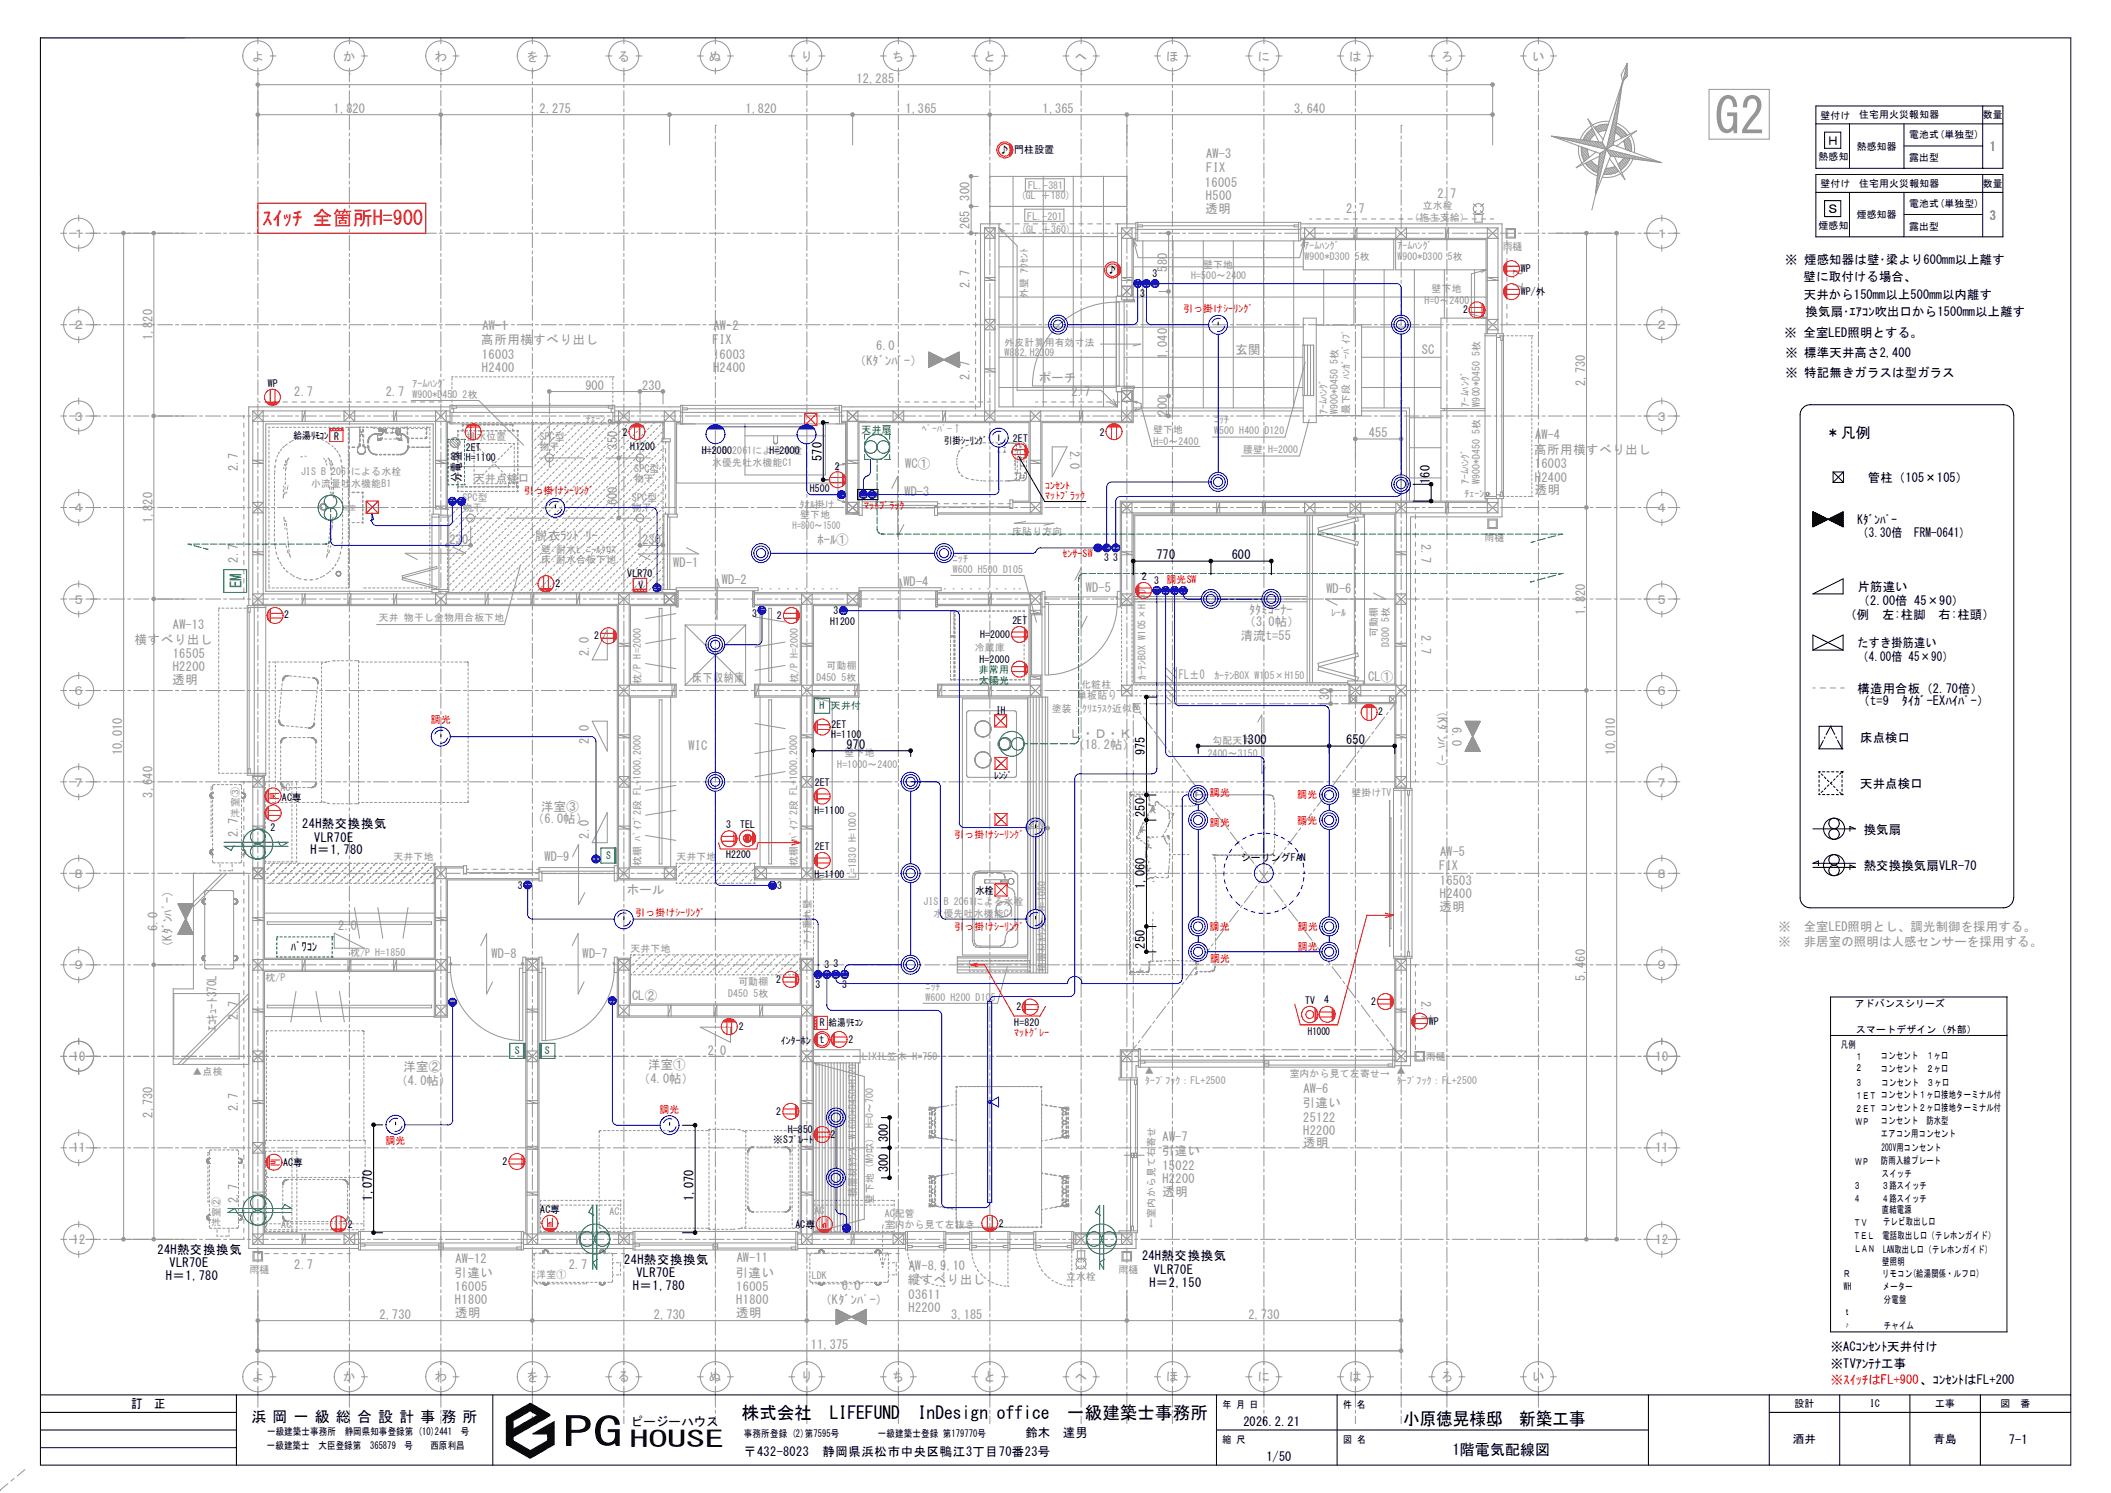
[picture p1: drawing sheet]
<svg xmlns="http://www.w3.org/2000/svg" width="420mm" height="297mm" viewBox="0 0 420 297" stroke-linecap="round" stroke-linejoin="round" font-family="sans-serif">
<defs><g id="words">
<text font-size="10" fill="#969696" x="341.1" y="26.6">G2</text>
<text font-size="8" x="112" y="287.7">PG</text>
<text font-size="4.5" x="125.3" y="287.8">HOUSE</text>
<text font-size="4" fill="#f00" x="52.2" y="44.8">ｽｲｯﾁ 全箇所H=900</text>
<g font-size="3.5">
<text x="147.6" y="282.2">株式会社　LIFEFUND</text>
<text x="182.6" y="282.2">InDesign office　一級建築士事務所</text>
<text x="279.1" y="283.4">小原徳晃様邸　新築工事</text>
</g>
<g font-size="3">
<text x="363.2" y="87.1">＊凡例</text>
<text x="50" y="282.8">浜 岡 一 級 総 合 設 計 事 務 所</text>
<text x="289" y="289.4">1階電気配線図</text>
</g>
<text font-size="3" fill="#008040" x="48" y="117" transform="rotate(-90 48 117)">EM</text>
<g font-size="2.5" fill="#969696">
<text x="50.1" y="12.1">よ</text>
<text x="68.3" y="12.1">か</text>
<text x="86.5" y="12.1">わ</text>
<text x="104.7" y="12.1">を</text>
<text x="122.9" y="12.1">る</text>
<text x="141.1" y="12.1">ぬ</text>
<text x="159.3" y="12.1">り</text>
<text x="170.4" y="16.5">12,285</text>
<text x="177.5" y="12.1">ち</text>
<text x="195.7" y="12.1">と</text>
<text x="213.8" y="12.1">へ</text>
<text x="232" y="12.1">ほ</text>
<text x="250.2" y="12.1">に</text>
<text x="268.4" y="12.1">は</text>
<text x="286.6" y="12.1">ろ</text>
<text x="304.8" y="12.1">い</text>
<text x="66.4" y="22.5">1,820</text>
<text x="107.4" y="22.5">2,275</text>
<text x="148.3" y="22.5">1,820</text>
<text x="180.1" y="22.5">1,365</text>
<text x="207.4" y="22.5">1,365</text>
<text x="257.5" y="22.5">3,640</text>
<text x="395.9" y="30">1</text>
<text x="239.9" y="34.3">FIX</text>
<text x="240" y="31.4">AW-3</text>
<text x="192.9" y="40" transform="rotate(-90 192.9 40)">300</text>
<text x="239.7" y="37.2">16005</text>
<text x="239.9" y="39.7">H500</text>
<text x="286" y="39.4">2.7</text>
<text x="14.4" y="47.3">１</text>
<text x="192.9" y="45.6" transform="rotate(-90 192.9 45.6)">265</text>
<text x="239.9" y="42.4">透明</text>
<text x="267.8" y="42.3">2.7</text>
<text x="329.4" y="47.3">１</text>
<text x="395.9" y="43.7">3</text>
<text x="301" y="53.6" transform="rotate(90 301 53.6)">2.7</text>
<text x="192.9" y="57.4" transform="rotate(-90 192.9 57.4)">2.7</text>
<text x="232.2" y="54.1" transform="rotate(-90 232.2 54.1)">580</text>
<text x="14.4" y="65.5">２</text>
<text x="96" y="65.6">AW-1</text>
<text x="141.9" y="65.6">AW-2</text>
<text x="329.4" y="65.5">２</text>
<text x="30.3" y="67.7" transform="rotate(-90 30.3 67.7)">1,820</text>
<text x="95.8" y="68.5">高所用横すべり出し</text>
<text x="95.9" y="71.3">16003</text>
<text x="141.7" y="68.5">FIX</text>
<text x="141.9" y="71.3">16003</text>
<text x="174.3" y="69.7">6.0</text>
<text x="232.2" y="71.5" transform="rotate(-90 232.2 71.5)">1,040</text>
<text x="245.8" y="70.4">玄関</text>
<text x="282.9" y="70.4">SC</text>
<text x="95.9" y="74">H2400</text>
<text x="116.5" y="77.6">900</text>
<text x="127.8" y="77.6">230</text>
<text x="141.9" y="74">H2400</text>
<text x="169.9" y="72.6">（Kﾀﾞﾝﾊﾟｰ）</text>
<text x="192.9" y="75.6" transform="rotate(-90 192.9 75.6)">2.7</text>
<text x="206.7" y="75.9">ポーチ</text>
<text x="315.3" y="76.8" transform="rotate(-90 315.3 76.8)">2,730</text>
<text x="14.4" y="83.7">３</text>
<text x="58.5" y="78.7">2.7</text>
<text x="76.7" y="78.7">2.7</text>
<text x="213.2" y="78.7">2.7</text>
<text x="232.2" y="82.7" transform="rotate(-90 232.2 82.7)">200</text>
<text x="329.4" y="83.7">３</text>
<text x="122.8" y="89.4" transform="rotate(-90 122.8 89.4)">350</text>
<text x="212.9" y="89.7" transform="rotate(90 212.9 89.7)">2.0</text>
<text x="272.3" y="87">455</text>
<text x="305.4" y="87.4">AW-4</text>
<text x="47.3" y="93.8" transform="rotate(-90 47.3 93.8)">2.7</text>
<text x="180.1" y="93">WC①</text>
<text x="305.2" y="90.3">高所用横すべり出し</text>
<text x="305.4" y="93.2">16003</text>
<text x="305.4" y="95.8">H2400</text>
<text x="14.4" y="101.9">４</text>
<text x="122.8" y="100.5" transform="rotate(-90 122.8 100.5)">600</text>
<text x="179.9" y="98.6">WD-3</text>
<text x="305.4" y="98.2">透明</text>
<text x="329.4" y="101.9">４</text>
<text x="30.3" y="104.1" transform="rotate(-90 30.3 104.1)">1,820</text>
<text x="106.5" y="107.5">脱衣ﾗﾝﾄﾞﾘｰ</text>
<text x="47.3" y="112" transform="rotate(-90 47.3 112)">2.7</text>
<text x="89.4" y="108.2">230</text>
<text x="127.8" y="108.2">230</text>
<text x="133.9" y="112.9">WD-1</text>
<text x="162.6" y="108.2">ﾎｰﾙ①</text>
<text x="282.8" y="108.2" transform="rotate(90 282.8 108.2)">2.7</text>
<text x="143.6" y="116.2">WD-2</text>
<text x="179.7" y="116.5">WD-4</text>
<text x="216" y="117.8">WD-5</text>
<text x="263.9" y="118">WD-6</text>
<text x="14.4" y="120.1">５</text>
<text x="34.4" y="125.2">AW-13</text>
<text x="247.4" y="124.6">（3.0帖）</text>
<text x="248.5" y="122.2">ﾀﾀﾐｺｰﾅｰ</text>
<text x="315.3" y="122.3" transform="rotate(-90 315.3 122.3)">1,820</text>
<text x="329.4" y="120.1">５</text>
<text x="26.8" y="128.1">横すべり出し</text>
<text x="34.4" y="131">16505</text>
<text x="117.2" y="130.5" transform="rotate(-90 117.2 130.5)">2.0</text>
<text x="246.8" y="127.3">清流t=55</text>
<text x="282.8" y="126.4" transform="rotate(90 282.8 126.4)">2.7</text>
<text x="34.3" y="136.1">透明</text>
<text x="34.4" y="133.6">H2200</text>
<text x="137.7" y="135.7">床下収納庫</text>
<text x="234.5" y="135.1">FL±0</text>
<text x="272.2" y="135.5">CL①</text>
<text x="14.4" y="138.3">６</text>
<text x="264.5" y="140.5" transform="rotate(-90 264.5 140.5)">130</text>
<text x="286.1" y="140.2" transform="rotate(90 286.1 140.2)">（Kﾀﾞﾝﾊﾟｰ）</text>
<text x="329.4" y="138.3">６</text>
<text x="117.2" y="148" transform="rotate(-90 117.2 148)">2.0</text>
<text x="137" y="149.2">WIC</text>
<text x="212.7" y="146.7">Ｌ・Ｄ・Ｋ</text>
<text x="213.4" y="149.1">（</text>
<text x="215.9" y="149.1">18.2帖）</text>
<text x="288.9" y="144.7" transform="rotate(90 288.9 144.7)">6.0</text>
<text x="24.3" y="150.2" transform="rotate(-90 24.3 150.2)">10,010</text>
<text x="321.4" y="150.2" transform="rotate(-90 321.4 150.2)">10,010</text>
<text x="14.4" y="156.5">７</text>
<text x="30.3" y="158.7" transform="rotate(-90 30.3 158.7)">3,640</text>
<text x="107.7" y="161.3">洋室③</text>
<text x="329.4" y="156.5">７</text>
<text x="47.3" y="166.5" transform="rotate(-90 47.3 166.5)">2.7</text>
<text x="105.8" y="163.8">（6.0帖）</text>
<text x="117.2" y="166.9" transform="rotate(-90 117.2 166.9)">2.0</text>
<text x="108.3" y="171.3">WD-9</text>
<text x="286.3" y="173.1">FIX</text>
<text x="286.5" y="170.3">AW-5</text>
<text x="14.4" y="174.7">８</text>
<text x="124.7" y="177.8">ホール</text>
<text x="286.4" y="178.7">H2400</text>
<text x="286.4" y="176">16503</text>
<text x="329.4" y="174.7">８</text>
<text x="31.3" y="185.2" transform="rotate(-90 31.3 185.2)">6.0</text>
<text x="67.3" y="185">2.0</text>
<text x="286.4" y="181.2">透明</text>
<text x="353.9" y="185.1">※　全室LED照明とし、調光制御を採用する。</text>
<text x="34.2" y="189.7" transform="rotate(-90 34.2 189.7)">（Kﾀﾞﾝﾊﾟｰ）</text>
<text x="97.8" y="190.6">WD-8</text>
<text x="115.9" y="190.7">WD-7</text>
<text x="353.9" y="188.1">※　非居室の照明は人感センサーを採用する。</text>
<text x="14.4" y="192.8">９</text>
<text x="315.3" y="195.1" transform="rotate(-90 315.3 195.1)">5,460</text>
<text x="329.4" y="192.8">９</text>
<text x="47.3" y="202.9" transform="rotate(-90 47.3 202.9)">2.7</text>
<text x="125.8" y="199">CL②</text>
<text x="282.8" y="199.2" transform="rotate(90 282.8 199.2)">2.7</text>
<text x="43.1" y="205.1" transform="rotate(-90 43.1 205.1)">ｴｺｷｭｰﾄ370L</text>
<text x="140.8" y="209.8">2.0</text>
<text x="14.4" y="211">10</text>
<text x="78.7" y="215.8">（4.0帖）</text>
<text x="80.3" y="213.1">洋室②</text>
<text x="126.9" y="215.4">（4.0帖）</text>
<text x="128.9" y="212.7">洋室①</text>
<text x="329.4" y="211">10</text>
<text x="47.3" y="221.1" transform="rotate(-90 47.3 221.1)">2.7</text>
<text x="259.1" y="220.3">引違い</text>
<text x="259.3" y="217.4">AW-6</text>
<text x="30.3" y="222.4" transform="rotate(-90 30.3 222.4)">2,730</text>
<text x="231.3" y="226.9">AW-7</text>
<text x="259.2" y="223.2">25122</text>
<text x="259.2" y="225.8">H2200</text>
<text x="14.4" y="229.2">11</text>
<text x="231.1" y="229.8">引違い</text>
<text x="231.3" y="232.7">15022</text>
<text x="259.2" y="228.3">透明</text>
<text x="329.4" y="229.2">11</text>
<text x="47.3" y="239.3" transform="rotate(-90 47.3 239.3)">2.7</text>
<text x="231.3" y="235.3">H2200</text>
<text x="231.3" y="237.9">透明</text>
<text x="14.4" y="247.4">12</text>
<text x="90.6" y="251.2">AW-12</text>
<text x="146.6" y="251.1">AW-11</text>
<text x="329.4" y="247.4">12</text>
<text x="58.5" y="252.4">2.7</text>
<text x="90.4" y="254">引違い</text>
<text x="90.5" y="256.9">16005</text>
<text x="113.2" y="252.4">2.7</text>
<text x="146.3" y="254">引違い</text>
<text x="146.5" y="256.9">16005</text>
<text x="167.5" y="256.7">6.0</text>
<text x="180.6" y="255.5">縦すべり出し</text>
<text x="180.8" y="252.6">AW-8,9,10</text>
<text x="75.5" y="262.4">2,730</text>
<text x="90.5" y="259.5">H1800</text>
<text x="90.5" y="262.1">透明</text>
<text x="130.1" y="262.4">2,730</text>
<text x="146.5" y="262">透明</text>
<text x="146.5" y="259.5">H1800</text>
<text x="163" y="259.5">（Kﾀﾞﾝﾊﾟｰ）</text>
<text x="180.7" y="261">H2200</text>
<text x="180.7" y="258.4">03611</text>
<text x="189.2" y="262.4">3,185</text>
<text x="248.4" y="262.4">2,730</text>
<text x="161.3" y="268.4">11,375</text>
<text x="50.1" y="274.8">よ</text>
<text x="68.3" y="274.8">か</text>
<text x="86.5" y="274.8">わ</text>
<text x="104.7" y="274.8">を</text>
<text x="122.9" y="274.8">る</text>
<text x="141.1" y="274.8">ぬ</text>
<text x="159.3" y="274.8">り</text>
<text x="177.5" y="274.8">ち</text>
<text x="195.7" y="274.8">と</text>
<text x="213.8" y="274.8">へ</text>
<text x="232" y="274.8">ほ</text>
<text x="250.2" y="274.8">に</text>
<text x="268.4" y="274.8">は</text>
<text x="286.6" y="274.8">ろ</text>
<text x="304.8" y="274.8">い</text>
</g>
<g font-size="2.5">
<text x="363.4" y="28.8">Ｈ</text>
<text x="363.4" y="42.4">Ｓ</text>
<text x="355.2" y="52.5">※ 煙感知器は壁･梁より600mm以上離す</text>
<text x="358.8" y="55.9">壁に取付ける場合、</text>
<text x="358.9" y="59.5">天井から150mm以上500mm以内離す</text>
<text x="359.2" y="62.8">換気扇･ｴｱｺﾝ吹出口から1500mm以上離す</text>
<text x="355" y="67">※ 全室LED照明とする。</text>
<text x="355.2" y="70.9">※ 標準天井高さ2,400</text>
<text x="355.2" y="75.1">※ 特記無きガラスは型ガラス</text>
<text x="91.7" y="96" transform="rotate(-90 91.7 96)">分電盤</text>
<text x="163.5" y="91.7" transform="rotate(-90 163.5 91.7)">570</text>
<text x="371.6" y="95.8">管柱（105×105）</text>
<text x="284.4" y="96.3" transform="rotate(-90 284.4 96.3)">160</text>
<text x="369.6" y="104.2">Kﾀﾞﾝﾊﾟｰ</text>
<text x="369.6" y="106.9">（3.30倍　FRM-0641）</text>
<text x="230.1" y="111.3">770</text>
<text x="245.1" y="111.3">600</text>
<text x="369.6" y="117.6">片筋違い</text>
<text x="366.9" y="123.1">（例　左:柱脚　右:柱頭）</text>
<text x="369.6" y="120.4">（2.00倍 45×90）</text>
<text x="369.6" y="128.7">たすき掛筋違い</text>
<text x="369.6" y="131.4">（4.00倍 45×90）</text>
<text x="369.6" y="137.8">構造用合板（2.70倍）</text>
<text x="369.6" y="140.3">（t=9　ﾀｲｶﾞｰEXﾊｲﾊﾟｰ）</text>
<text x="168.4" y="149.1">970</text>
<text x="247.1" y="148.1">1300</text>
<text x="267.8" y="148.1">650</text>
<text x="370.1" y="147.7">床点検口</text>
<text x="227.8" y="150.3" transform="rotate(-90 227.8 150.3)">975</text>
<text x="370.1" y="156.7">天井点検口</text>
<text x="60.1" y="164.8">24H熱交換換気</text>
<text x="62.5" y="167.5">VLR70E</text>
<text x="227.8" y="162.5" transform="rotate(-90 227.8 162.5)">250</text>
<text x="370.8" y="165.8">換気扇</text>
<text x="61.8" y="170">H＝1,780</text>
<text x="370.8" y="173.1">熱交換換気扇VLR-70</text>
<text x="227.8" y="176.9" transform="rotate(-90 227.8 176.9)">1,060</text>
<text x="57.9" y="189.2">ﾊﾟﾜｺﾝ</text>
<text x="227.8" y="188.7" transform="rotate(-90 227.8 188.7)">250</text>
<text x="176.7" y="227.2" transform="rotate(-90 176.7 227.2)">300</text>
<text x="176.7" y="233.2" transform="rotate(-90 176.7 233.2)">300</text>
<text x="74" y="238.9" transform="rotate(-90 74 238.9)">1,070</text>
<text x="138" y="238.9" transform="rotate(-90 138 238.9)">1,070</text>
<text x="31.3" y="249.5">24H熱交換換気</text>
<text x="124.2" y="251.4">24H熱交換換気</text>
<text x="227.2" y="250.7">24H熱交換換気</text>
<text x="33" y="254.6">H＝1,780</text>
<text x="33.7" y="252.1">VLR70E</text>
<text x="125.9" y="256.6">H＝1,780</text>
<text x="126.6" y="254.1">VLR70E</text>
<text x="228.7" y="256.1">H＝2,150</text>
<text x="229.6" y="253.4">VLR70E</text>
<text x="364.2" y="268.8">※ACｺﾝｾﾝﾄ天井付け</text>
<text x="364.2" y="272.2">※TVｱﾝﾃﾅ工事</text>
<text x="26.1" y="280.1">訂　正</text>
<text x="125.5" y="283.6">ピージーハウス</text>
<text x="204" y="285.8">鈴木　達男</text>
<text x="247.4" y="283.7">2026.2.21</text>
<text x="399.7" y="287.4">7-1</text>
<text x="148" y="289.7">〒432-8023　静岡県浜松市中央区鴨江3丁目70番23号</text>
<text x="252" y="290.6">1/50</text>
</g>
<text font-size="2.5" fill="#f00" x="364.2" y="275.4">※ｽｲｯﾁはFL+900、ｺﾝｾﾝﾄはFL+200</text>
<g font-size="2.3">
<text x="356.7" y="287">酒井</text>
<text x="384.7" y="287">青島</text>
</g>
<text font-size="2.2" fill="#969696" x="94.3" y="95.8">天井点検口</text>
<g font-size="2">
<text x="362.2" y="23.6">壁付け</text>
<text x="369.9" y="23.5">住宅用火災報知器</text>
<text x="394.5" y="23.5">数量</text>
<text x="369.4" y="29.8">熱感知器</text>
<text x="379.9" y="27.5">電池式(単独型)</text>
<text x="198.9" y="30.4">♪</text>
<text x="201.8" y="30.4">門柱設置</text>
<text x="361.8" y="31.8">熱感知</text>
<text x="379.9" y="32.1">露出型</text>
<text x="362.2" y="37.2">壁付け</text>
<text x="369.9" y="37.2">住宅用火災報知器</text>
<text x="379.9" y="41.1">電池式(単独型)</text>
<text x="394.5" y="37.2">数量</text>
<text x="361.8" y="45.5">煙感知</text>
<text x="369.4" y="43.4">煙感知器</text>
<text x="379.9" y="45.7">露出型</text>
<text x="220.3" y="54.3">♪</text>
<text x="226.9" y="59">3</text>
<text x="229.3" y="55.2">3</text>
<text x="302.6" y="54.1">WP</text>
<text x="302.6" y="58.7">WP/外</text>
<text x="291.1" y="62.4">2</text>
<text x="53.3" y="77">WP</text>
<text x="58.4" y="87.3">給湯ﾘﾓｺﾝ</text>
<text x="66.5" y="87.5">R</text>
<text x="92.7" y="89.6">2ET</text>
<text x="123.9" y="86.7">2</text>
<text x="125.4" y="89.5">H1200</text>
<text x="187.8" y="88.3">引掛ｼｰﾘﾝｸﾞ</text>
<text x="201.5" y="87.8">2ET</text>
<text x="218.8" y="86.7">2</text>
<text x="92.7" y="91.6">H=1100</text>
<text x="139.6" y="90.3">H=2000</text>
<text x="153.1" y="90.3">H=2000</text>
<text x="166.1" y="93.4">2</text>
<text x="161.1" y="97.8">H500</text>
<text x="219.7" y="111.6">3</text>
<text x="221.4" y="111.6">3</text>
<text x="110.5" y="116.8">2</text>
<text x="124.8" y="114.7">VLR70</text>
<text x="127" y="117.3">V</text>
<text x="227.2" y="115.3">2</text>
<text x="229.7" y="116.2">3</text>
<text x="56.5" y="123">2</text>
<text x="149.6" y="122.7">3</text>
<text x="154.6" y="123.2">2</text>
<text x="165.1" y="124.3">H1200</text>
<text x="165.8" y="122.2">3</text>
<text x="201.4" y="124.1">2ET</text>
<text x="118.2" y="127.2">2</text>
<text x="194.9" y="131.8">H=2000</text>
<text x="195" y="127">H=2000</text>
<text x="198.2" y="142">IH</text>
<text x="274.2" y="142.3">2</text>
<text x="165.4" y="146.9">H=1100</text>
<text x="165.4" y="144.8">2ET</text>
<text x="197.8" y="154.9">ﾚﾝｼﾞ</text>
<text x="56.1" y="159.4">AC専</text>
<text x="162.1" y="161.9">H=1100</text>
<text x="162.1" y="156.4">2ET</text>
<text x="53.8" y="165.4">2</text>
<text x="144.4" y="164.7">3</text>
<text x="147.3" y="164.6">TEL</text>
<text x="144.4" y="170.7">H2200</text>
<text x="162.1" y="169">2ET</text>
<text x="246.8" y="171.3">シーリングFAN</text>
<text x="103" y="176.8">3</text>
<text x="154.6" y="176.8">3</text>
<text x="162.1" y="174.6">H=1100</text>
<text x="194.1" y="177.8">水栓</text>
<text x="154.4" y="195.5">2</text>
<text x="162.2" y="196.6">3</text>
<text x="164" y="192.5">3</text>
<text x="165.8" y="192.4">3</text>
<text x="167.6" y="196.5">3</text>
<text x="202.2" y="200.9">2</text>
<text x="259.7" y="199.6">TV</text>
<text x="263.4" y="199.6">4</text>
<text x="272.8" y="199.9">2</text>
<text x="284.3" y="203.8">WP</text>
<text x="369" y="200.3">アドバンスシリーズ</text>
<text x="147" y="204.9">2</text>
<text x="155.4" y="207.6">ｲﾝﾀｰﾎﾝ</text>
<text x="163.1" y="207.5">t</text>
<text x="163.1" y="204.2">R</text>
<text x="164.8" y="204.1">給湯ﾘﾓｺﾝ</text>
<text x="168.8" y="207.5">2</text>
<text x="201.8" y="204.1">H=820</text>
<text x="260.2" y="205.8">H1000</text>
<text x="366.2" y="208.4">凡例</text>
<text x="369.3" y="205.6">スマートデザイン（外部）</text>
<text x="369.1" y="210.8">１</text>
<text x="369.2" y="213.2">２</text>
<text x="374.2" y="210.7">コンセント　１ヶ口</text>
<text x="374.2" y="213.3">コンセント　２ヶ口</text>
<text x="374.4" y="216">コンセント　３ヶ口</text>
<text x="154.4" y="221.8">2</text>
<text x="369.1" y="216">３</text>
<text x="369.1" y="218.6">１ＥＴ コンセント１ヶ口接地ターミナル付</text>
<text x="369.1" y="221.2">２ＥＴ コンセント２ヶ口接地ターミナル付</text>
<text x="153.8" y="227.3">※Sﾌﾟﾚｰﾄ</text>
<text x="156.8" y="225.3">H=850</text>
<text x="165.2" y="226.4">2</text>
<text x="369.1" y="223.9">ＷＰ</text>
<text x="374.2" y="223.7">コンセント　防水型</text>
<text x="374.2" y="226.2">エアコン用コンセント</text>
<text x="56.3" y="231.9">AC専</text>
<text x="99.9" y="231.7">2</text>
<text x="369.1" y="231.8">ＷＰ</text>
<text x="374.2" y="231.6">防雨入線プレート</text>
<text x="374.3" y="228.9">200V用コンセント</text>
<text x="368.8" y="236.5">３</text>
<text x="368.8" y="239.1">４</text>
<text x="374.4" y="234.1">スイッチ</text>
<text x="374.4" y="236.5">３路スイッチ</text>
<text x="374.4" y="239.1">４路スイッチ</text>
<text x="69.2" y="244.3">2</text>
<text x="107.5" y="241.3">AC専</text>
<text x="158.2" y="244.3">AC専</text>
<text x="198.7" y="244">2</text>
<text x="368.8" y="243.9">ＴＶ</text>
<text x="374.4" y="241.4">直結電源</text>
<text x="374.6" y="243.7">テレビ取出し口</text>
<text x="368.8" y="246.5">ＴＥＬ</text>
<text x="368.9" y="249.1">ＬＡＮ</text>
<text x="374.5" y="251.7">壁照明</text>
<text x="374.5" y="246.5">電話取出し口（テレホンガイド）</text>
<text x="374.6" y="249.3">LAN取出し口（テレホンガイド）</text>
<text x="366.7" y="254.1">Ｒ</text>
<text x="366.9" y="256.6">WH</text>
<text x="374.5" y="254.1">リモコン(給湯関係・ルフロ)</text>
<text x="374.6" y="256.5">メーター</text>
<text x="366.8" y="261.7">ｔ</text>
<text x="374.8" y="259.2">分電盤</text>
<text x="374.8" y="264.3">チャイム</text>
<text x="243.2" y="280.1">年 月 日</text>
<text x="267.2" y="280.1">件 名</text>
<text x="357" y="279.9">設計</text>
<text x="372" y="279.9">IC</text>
<text x="385" y="279.9">工事</text>
<text x="398" y="279.9">図　番</text>
<text x="53.1" y="285.5">一級建築士事務所　静岡県知事登録第 (10)2441　号</text>
<text x="148" y="285.8">事務所登録 (2)第7595号</text>
<text x="174.7" y="285.8">一級建築士登録 第179770号</text>
<text x="243.2" y="287.1">縮 尺</text>
<text x="267.2" y="287.1">図 名</text>
<text x="53.1" y="288.3">一級建築士　大臣登録第　365879　号　　西原利昌</text>
</g>
<g font-size="2" fill="#969696">
<text x="203.1" y="39.5">(GL ＋180)</text>
<text x="204.6" y="37.5">FL.-381</text>
<text x="283.1" y="41.6">立水栓</text>
<text x="203.2" y="46.4">(GL ＋360)</text>
<text x="204.4" y="43.7">FL.-201</text>
<text x="280.4" y="43.9">（施主支給）</text>
<text x="239.4" y="53.2">壁下地</text>
<text x="259.5" y="49.6">ｱｰﾑﾊﾝｸﾞ</text>
<text x="259.5" y="51.8">W900*D300 5枚</text>
<text x="278" y="49.6">ｱｰﾑﾊﾝｸﾞ</text>
<text x="278" y="51.8">W900*D300 5枚</text>
<text x="299" y="49.7">雨樋</text>
<text x="204.4" y="59.3" transform="rotate(-90 204.4 59.3)">外壁 ｱｸｾﾝﾄ</text>
<text x="237" y="55.4">H=500～2400</text>
<text x="284.8" y="58.2">壁下地</text>
<text x="283.4" y="60.5">H=0～2400</text>
<text x="199.9" y="70.9">W882,H2309</text>
<text x="199.9" y="68.9">外皮計算用有効寸法</text>
<text x="82" y="77">ｱｰﾑﾊﾝｸﾞ</text>
<text x="82" y="79.2">W900*D450 2枚</text>
<text x="116.5" y="83.9">ﾁｪｰﾝ</text>
<text x="263.9" y="82.3" transform="rotate(-90 263.9 82.3)">ｱｰﾑﾊﾝｸﾞ</text>
<text x="266.2" y="82.3" transform="rotate(-90 266.2 82.3)">W900*D450 5枚</text>
<text x="268.5" y="82.4" transform="rotate(-90 268.5 82.4)">最下段 ﾊﾝｶﾞｰﾊﾟｲﾌﾟ</text>
<text x="292.1" y="80.9" transform="rotate(-90 292.1 80.9)">ｱｰﾑﾊﾝｸﾞ</text>
<text x="294.4" y="80.9" transform="rotate(-90 294.4 80.9)">W900*D450 5枚</text>
<text x="92.8" y="87.6">排水位置</text>
<text x="107.3" y="89.6">物干</text>
<text x="107.4" y="87.6">SPC型</text>
<text x="183.4" y="85.9">ﾍﾟｰﾊﾟ-↑</text>
<text x="229.4" y="86.1">壁下地</text>
<text x="229.5" y="88.4">H=0～2400</text>
<text x="241.6" y="84.2">ﾆｯﾁ</text>
<text x="241.6" y="86.4">W500 H400 D120</text>
<text x="59.9" y="94.4">JIS B 2061による水栓</text>
<text x="126.2" y="93.9">SPC型</text>
<text x="126.2" y="95.9">物干</text>
<text x="139.7" y="90.3">JIS B 2061による水栓</text>
<text x="141.7" y="92.7">水優先吐水機能C1</text>
<text x="247.3" y="90.1">腰壁</text>
<text x="252.3" y="90.1">H=2000</text>
<text x="61.9" y="96.8">小流量吐水機能B1</text>
<text x="92" y="101.6">物干</text>
<text x="92" y="99.7">SPC型</text>
<text x="125.7" y="101.6">物干</text>
<text x="125.7" y="99.7">SPC型</text>
<text x="159.1" y="101">ﾀｵﾙ掛け</text>
<text x="291.4" y="98.8">ﾁｪｰﾝ</text>
<text x="292.1" y="96.3" transform="rotate(-90 292.1 96.3)">ｱｰﾑﾊﾝｸﾞ</text>
<text x="294.4" y="96.3" transform="rotate(-90 294.4 96.3)">W900*D450 5枚</text>
<text x="157.7" y="105.2">H=800～1500</text>
<text x="159.2" y="103.1">壁下地</text>
<text x="201.4" y="106.5">床貼り方向</text>
<text x="295.3" y="107.5">雨樋</text>
<text x="107.7" y="109.9">壁:耐水ﾋﾞﾆｰﾙｸﾛｽ</text>
<text x="107.7" y="112">床:耐水合板下地</text>
<text x="189.6" y="111.8">ﾆｯﾁ</text>
<text x="189.6" y="114">W600 H500 D105</text>
<text x="75.4" y="123.4">天井 物干し金物用合板下地</text>
<text x="264.8" y="122.6">ﾚｰﾙ</text>
<text x="193.9" y="129.5">冷蔵庫</text>
<text x="274" y="126.7" transform="rotate(-90 274 126.7)">可動棚</text>
<text x="276.4" y="128.7" transform="rotate(-90 276.4 128.7)">D300 5枚</text>
<text x="127.5" y="136" transform="rotate(-90 127.5 136)">枕/P H=2000</text>
<text x="158.8" y="135.9" transform="rotate(-90 158.8 135.9)">枕/P H=2000</text>
<text x="162.4" y="135.4">D450 5枚</text>
<text x="164.4" y="133.1">可動棚</text>
<text x="215.1" y="136.8">化粧柱</text>
<text x="227.9" y="135.3" transform="rotate(-90 227.9 135.3)">ｶｰﾃﾝBOX W105×H150</text>
<text x="241.6" y="135">ｶｰﾃﾝBOX W105×H150</text>
<text x="209.3" y="141.6">塗装：ｸﾘｴﾗｽｸ近似色</text>
<text x="214.3" y="139.1">単板貼り</text>
<text x="241.2" y="148">勾配天井</text>
<text x="166.6" y="152.8">H=1000～2400</text>
<text x="168" y="150.5">壁下地</text>
<text x="240.3" y="150.5">2400～3150</text>
<text x="55.8" y="157.4">AC</text>
<text x="268.9" y="158.4">壁掛けTV</text>
<text x="47.5" y="162.6" transform="rotate(-90 47.5 162.6)">洋室③</text>
<text x="205" y="164.5">200</text>
<text x="78.3" y="171.2">天井下地</text>
<text x="127.5" y="172.2" transform="rotate(-90 127.5 172.2)">枕棚 ﾊﾟｲﾌﾟ2段 FL+1000,2000</text>
<text x="134.6" y="171.1">天井下地</text>
<text x="158.6" y="172.2" transform="rotate(-90 158.6 172.2)">枕棚 ﾊﾟｲﾌﾟ2段 FL+1000,2000</text>
<text x="170.3" y="174.6" transform="rotate(-90 170.3 174.6)">L=1830 H=1000</text>
<text x="183.7" y="180">JIS B 2061</text>
<text x="185.7" y="182.5">水優先吐水機能C1</text>
<text x="193.7" y="180">による水栓</text>
<text x="69.7" y="190.2">枕/P H=1850</text>
<text x="125.4" y="189.3">天井下地</text>
<text x="161.3" y="187.9" transform="rotate(-90 161.3 187.9)">ｱｰﾁ垂れ壁</text>
<text x="52.8" y="195.2">枕/P</text>
<text x="146.9" y="196">可動棚</text>
<text x="184.2" y="197">ﾆｯﾁ</text>
<text x="208" y="193.3" transform="rotate(-90 208 193.3)">積層材ｶｳﾝﾀｰ H=1050</text>
<text x="144.9" y="198.4">D450 5枚</text>
<text x="184.1" y="199.1">W600 H200 D105</text>
<text x="38.3" y="213.8">▲点検</text>
<text x="171.5" y="210.9">LIXIL笠木 H=750</text>
<text x="227.7" y="213.7">▲</text>
<text x="227.8" y="215.7">ﾀｰﾌﾟﾌｯｸ：FL+2500</text>
<text x="256.6" y="214.3">室内から見て左寄せ→</text>
<text x="277.8" y="213.7">▲</text>
<text x="277.9" y="215.7">ﾀｰﾌﾟﾌｯｸ：FL+2500</text>
<text x="283.7" y="210.8">雨樋</text>
<text x="170.3" y="238.1" transform="rotate(-90 170.3 238.1)">積層材ｶｳﾝﾀｰ W1690*D450*H720</text>
<text x="173.7" y="239.4" transform="rotate(-90 173.7 239.4)">壁下地（Mｸﾛｽ） H=0～700</text>
<text x="43.7" y="244.1" transform="rotate(-90 43.7 244.1)">洋室②</text>
<text x="56" y="244.2">AC</text>
<text x="121.3" y="241.6">AC</text>
<text x="162.1" y="241.6">AC</text>
<text x="176" y="244.2">室内から見て左抜き</text>
<text x="176.1" y="242.1">AC配管</text>
<text x="229.8" y="244.2" transform="rotate(-90 229.8 244.2)">←室内から見て右寄せ</text>
<text x="49.7" y="253.2">雨樋</text>
<text x="106.7" y="254.3">洋室①</text>
<text x="161.5" y="254.5">LDK</text>
<text x="212.1" y="254.6">立水栓</text>
<text x="222.5" y="253.2">雨樋</text>
</g>
<g font-size="2" fill="#f00">
<text x="235.4" y="62.1">引っ掛けｼｰﾘﾝｸﾞ</text>
<text x="104.2" y="98.3">引っ掛けｼｰﾘﾝｸﾞ</text>
<text x="172" y="101.3">ﾏｯﾄﾌﾞﾗｯｸ</text>
<text x="207.9" y="99.4">ﾏｯﾄﾌﾞﾗｯｸ</text>
<text x="207.9" y="97.2">ｺﾝｾﾝﾄ</text>
<text x="211.4" y="110.9">ｾﾝｻｰ</text>
<text x="215.4" y="110.9">SW</text>
<text x="232.1" y="116">調光SW</text>
<text x="85.7" y="143.9">調光</text>
<text x="240.7" y="158.3">調光</text>
<text x="258.1" y="158.8">調光</text>
<text x="189.8" y="166.8">引っ掛けｼｰﾘﾝｸﾞ</text>
<text x="240.7" y="164.4">調光</text>
<text x="258.1" y="164">調光</text>
<text x="126.4" y="182.2">引っ掛けｼｰﾘﾝｸﾞ</text>
<text x="189.8" y="184.9">引っ掛けｼｰﾘﾝｸﾞ</text>
<text x="240.7" y="185">調光</text>
<text x="258.2" y="185">調光</text>
<text x="240.7" y="191.3">調光</text>
<text x="258.2" y="188.9">調光</text>
<text x="201.8" y="206.1">ﾏｯﾄｸﾞﾚｰ</text>
<text x="131.2" y="221.3">調光</text>
<text x="76.7" y="227.6">調光</text>
</g>
<g font-size="2" fill="#008040">
<text x="171.4" y="86.1">天井扇</text>
<text x="194.7" y="133.9">非常用</text>
<text x="194.8" y="136">太陽光</text>
<text x="163" y="141.1">H</text>
<text x="165.3" y="141.1">天井付</text>
<text x="120.6" y="170.9">S</text>
<text x="102.4" y="209.8">S</text>
<text x="108.4" y="209.8">S</text>
</g>
<text font-size="1.3" fill="#969696" x="68.3" y="101.5">浴室</text>
<text font-size="1" x="367.2" y="264">♪</text>
</g></defs>
<g fill="none" stroke="#969696" stroke-width=".21">
<path d="M195.9 47.4h2.1M195.9 45.3h2.1M195.9 45.3v2.1M195.9 45.3l2.1 2.1M196.9 41.1h27.3M198 45.3v2.1M198 45.3l-2.1 2.1M223.1 45.3v2.1M223.1 56.9v2.1M223.1 47.4h2.1M223.1 45.3h2.1M223.1 45.3l2.1 2.1"/>
<path d="M223.1 59h2.1M223.1 56.9h2.1M223.1 56.9l2.1 2.1M225.2 45.3v2.1M225.2 56.9v2.1M225.2 45.3l-2.1 2.1M225.2 56.9l-2.1 2.1M226 44.5h-3.7v14.4M226 47.7h-.5v11.9M258.8 44.5h40v21.9M258.8 47.7h36.9v18.7M259.5 47.4h2.1"/>
<path d="M259.5 45.3h2.1M259.5 45.3l2.1 2.1M259.5 45.3v2.1M261.6 45.3v2.1M261.6 45.3l-2.1 2.1M277.7 45.3v2.1M277.7 47.4h2.1M277.7 45.3h2.1M277.7 45.3l2.1 2.1M279.8 45.3v2.1M279.8 45.3l-2.1 2.1M295.9 45.3v2.1"/>
<path d="M295.9 47.4h2.1M295.9 45.3h2.1M295.9 45.3l2.1 2.1M298 45.3v2.1M298 45.3l-2.1 2.1M195.9 65.6h2.1M195.9 63.5h2.1M195.9 63.5v2.1M195.9 63.5l2.1 2.1M198 63.5v2.1M198 63.5l-2.1 2.1M222.3 77.9v3h-23.5v-36.4h-3.7v36.4h-27.7"/>
<path d="M223.1 77.7v2.1M223.1 79.8h2.1M223.1 77.7h2.1M223.1 77.7l2.1 2.1M225.2 77.7v2.1M225.2 77.7l-2.1 2.1M225.5 77.2v6.9h-18.2v18.2h-20.8M295.9 63.5v2.1M295.9 65.6h2.1M295.9 63.5h2.1M295.9 63.5l2.1 2.1M298 63.5v2.1"/>
<path d="M298 63.5l-2.1 2.1M50.3 81.7v2.1M50.3 99.9v2.1M50.3 83.8h2.1M50.3 81.7h2.1M50.3 81.7l2.1 2.1M50.3 99.9h2.1M50.3 99.9l2.1 2.1M52.4 81.7v2.1M52.4 99.9v2.1M52.4 81.7l-2.1 2.1M52.4 99.9l-2.1 2.1"/>
<path d="M68.5 83.8h2.1M68.5 81.7h2.1M68.5 81.7v2.1M68.5 81.7l2.1 2.1M70.6 81.7v2.1M70.6 81.7l-2.1 2.1M86.7 83.8h2.1M86.7 81.7h2.1M86.7 81.7v2.1M86.7 81.7l2.1 2.1M88.8 81.7v2.1M88.8 81.7l-2.1 2.1"/>
<path d="M89.5 84.1h-.5v18.4M89.5 80.9h-40v39.6M122.3 84.1h9.6v3.2M122.3 80.9h13.1M123.1 83.8h2.1M123.1 81.7h2.1M123.1 81.7v2.1M123.1 81.7l2.1 2.1M125.2 81.7v2.1M125.2 81.7l-2.1 2.1M132.2 83.8h2.1M132.2 81.7h2.1"/>
<path d="M132.2 81.7v2.1M132.2 81.7l2.1 2.1M134.3 81.7v2.1M134.3 81.7l-2.1 2.1M135.4 84.1h-.9v18.2M167.4 84.1h.9v18.2h2.6M168.6 83.8h2.1M168.6 81.7h2.1M168.6 99.9h2.1M168.6 81.7v2.1M168.6 99.9v2.1M168.6 81.7l2.1 2.1"/>
<path d="M168.6 99.9l2.1 2.1M170.7 81.7v2.1M170.7 99.9v2.1M170.7 81.7l-2.1 2.1M170.7 99.9l-2.1 2.1M170.9 99.4v-15.3h33.8v15.6h-3.2M177.7 83.8h2.1M177.7 81.7h2.1M177.7 81.7v2.1M177.7 81.7l2.1 2.1M179.8 81.7v2.1M179.8 81.7l-2.1 2.1"/>
<path d="M195.9 83.8h2.1M195.9 81.7h2.1M195.9 81.7v2.1M195.9 81.7l2.1 2.1M198 81.7v2.1M198 81.7l-2.1 2.1M205 83.8h2.1M205 81.7h2.1M205 99.9h2.1M205 81.7v2.1M205 99.9v2.1M205 81.7l2.1 2.1"/>
<path d="M205 99.9l2.1 2.1M207.1 99.9l-2.1 2.1M207.1 81.7v2.1M207.1 99.9v2.1M207.1 81.7l-2.1 2.1M223.1 83.8h2.1M223.1 81.7h2.1M223.1 99.9h2.1M223.1 81.7v2.1M223.1 99.9v2.1M223.1 81.7l2.1 2.1M223.1 99.9l2.1 2.1"/>
<path d="M225.2 81.7v2.1M225.2 99.9v2.1M225.2 81.7l-2.1 2.1M225.2 99.9l-2.1 2.1M259.5 99.9h2.1M259.5 99.9v2.1M259.5 99.9l2.1 2.1M261.6 99.9v2.1M261.6 99.9l-2.1 2.1M268.6 99.9h2.1M268.6 99.9v2.1M268.6 99.9l2.1 2.1"/>
<path d="M270.7 99.9v2.1M270.7 99.9l-2.1 2.1M277.7 99.9h2.1M277.7 99.9v2.1M277.7 99.9l2.1 2.1M279.8 99.9v2.1M279.8 99.9l-2.1 2.1M295.7 99.2v.5h-72.8v17.9M295.9 99.9h2.1M295.9 99.9v2.1M295.9 99.9l2.1 2.1M298 99.9v2.1"/>
<path d="M298 99.9l-2.1 2.1M298.8 99.2v3.6h-18.2v54M50.3 118.2v2M50.3 102h2.1M50.3 118.2h2.1M50.3 118.2l2.1 2M52.4 118.2v2M52.4 118.2l-2.1 2M86.2 102.3v-18h-33.3v33.3h33M86.7 118.2h2.1M86.7 118.2v2M86.7 118.2l1 1"/>
<path d="M87.7 119.2l1.1 1M87.7 119.2l-1 1M88.8 118.2v2M88.8 118.2l-1.1 1M89 117.7v.2h42.7M123.1 118.2h2.1M123.1 118.2v2M123.1 118.2l2.1 2M125.2 118.2v2M125.2 118.2l-2.1 2M132.2 118.2h2.1M132.2 118.2v2"/>
<path d="M132.2 118.2l2.1 2M134.3 118.2v2M134.3 118.2l-2.1 2M150.1 117.9h20.8M159.5 118.2h2.1M159.5 118.2v2M159.5 118.2l2.1 2M161.6 118.2v2M161.6 118.2l-2.1 2M168.6 102h2.1M168.6 118.2h2.1M168.6 118.2v2"/>
<path d="M168.6 118.2l2.1 2M170.7 118.2v2M170.7 118.2l-2.1 2M186.5 117.9h20.8M205 102h2.1M205 118.2h2.1M205 118.2v2M205 118.2l2.1 2M207.1 118.2v2M207.1 118.2l-2.1 2M223.1 102h2.1M223.1 118.2h2.1"/>
<path d="M223.1 118.2v2M223.1 118.2l2.1 2M225.2 118.2v2M225.2 118.2l-2.1 2M259.5 102h2.1M268.1 102.3h-42.6v18.2h-2.6M268.6 102h2.1M271.2 102.3h6.3v33.8h-6.3M277.7 102h2.1M277.7 118.2h2.1M277.7 118.2v2M277.7 118.2l2.1 2"/>
<path d="M279.8 118.2v2M279.8 118.2l-2.1 2M295.9 102h2.1M50.3 120.2h2.1M52.6 120.5h70.2v51.7M86.7 120.2h2.1M123.1 120.2h2.1M123.1 136.3v2.1M123.1 138.4h2.1M123.1 136.3h2.1M123.1 136.3l2.1 2.1M125.2 136.3v2.1"/>
<path d="M125.2 136.3l-2.1 2.1M132.2 120.2h2.1M134.5 120.5h-9.1v15.6h9.1v2.6h-9.1v33.7h9.1v2.6h-11.7M150.1 120.5h9.1v15.6h-9.1v2.6h9.1v33.7h-9.1v2.6h11.7v-36.3h9.1v-2.6h-9.1v-15.6h9.1M159.5 120.2h2.1M159.5 136.3v2.1M159.5 138.4h2.1M159.5 136.3h2.1M159.5 136.3l2.1 2.1M161.6 136.3v2.1M161.6 136.3l-2.1 2.1M168.6 120.2h2.1"/>
<path d="M186.5 120.5h18.2v15.6h-18.2v2.6h20.8v-4.4h-2.1v-12h2.1v-1.6M205 120.2h2.1M205 138.4h2.1M205 136.3h2.1M205 136.3v2.1M205 136.3l2.1 2.1M207.1 136.3v2.1M207.1 136.3l-2.1 2.1M223.1 120.2h2.1M223.1 136.3v2.1M223.1 138.4h2.1M223.1 136.3h2.1"/>
<path d="M223.1 136.3l2.1 2.1M225.2 136.3v2.1M225.2 136.3l-2.1 2.1M268.4 136.1v3.9h9.1v16.8M268.6 138.4h2.1M268.6 136.3h2.1M268.6 136.3v2.1M268.6 136.3l2.1 2.1M270.7 136.3v2.1M270.7 136.3l-2.1 2.1M277.7 120.2h2.1M277.7 136.3v2.1"/>
<path d="M277.7 138.4h2.1M277.7 136.3h2.1M277.7 136.3l2.1 2.1M279.8 136.3v2.1M279.8 136.3l-2.1 2.1M50.3 154.5v2.1M50.3 156.6h2.1M50.3 154.5h2.1M50.3 154.5l2.1 2.1M52.4 154.5v2.1M52.4 154.5l-2.1 2.1M52.6 154.2v36.4h33.8v-18.2h5.8"/>
<path d="M123.1 154.5v2.1M123.1 156.6h2.1M123.1 154.5h2.1M123.1 154.5l2.1 2.1M125.2 154.5v2.1M125.2 154.5l-2.1 2.1M159.5 154.5v2.1M159.5 156.6h2.1M159.5 154.5h2.1M159.5 154.5l2.1 2.1M161.6 154.5v2.1M161.6 154.5l-2.1 2.1"/>
<path d="M277.7 154.5v2.1M277.7 156.6h2.1M277.7 154.5h2.1M277.7 154.5l2.1 2.1M279.8 154.5v2.1M279.8 154.5l-2.1 2.1M49.5 174v74.4h21.8M50.3 172.7v2.1M50.3 174.8h2.1M50.3 172.7h2.1M50.3 172.7l2.1 2.1M52.4 172.7v2.1"/>
<path d="M52.4 172.7l-2.1 2.1M86.7 174.8h2.1M86.7 172.7h2.1M86.7 172.7v2.1M86.7 172.7l2.1 2.1M88.8 172.7v2.1M88.8 172.7l-2.1 2.1M107.2 175h-18.2v15.4M123.1 174.8h2.1M123.1 172.7h2.1M123.1 172.7v2.1M123.1 172.7l2.1 2.1"/>
<path d="M125.2 172.7l-2.1 2.1M125.2 172.7v2.1M132.2 174.8h2.1M132.2 172.7h2.1M132.2 172.7v2.1M132.2 172.7l2.1 2.1M134.3 172.7l-2.1 2.1M134.3 172.7v2.1M150.4 174.8h2.1M150.4 172.7h2.1M150.4 172.7v2.1M150.4 172.7l2.1 2.1"/>
<path d="M152.5 172.7l-2.1 2.1M152.5 172.7v2.1M159.5 174.8h2.1M159.5 172.7h2.1M159.5 172.7v2.1M159.5 172.7l2.1 2.1M161.6 172.7v2.1M161.6 172.7l-2.1 2.1M50.3 190.9v2.1M50.3 193h2.1M50.3 190.9h2.1M50.3 190.9l2.1 2.1"/>
<path d="M52.4 190.9v2.1M52.4 190.9l-2.1 2.1M86.7 193h2.1M86.7 190.9h2.1M86.7 190.9v2.1M86.7 200v2.1M86.7 190.9l2.1 2.1M86.7 200h2.1M86.7 200l2.1 2.1M88.8 190.9v2.1M88.8 200v2.1M88.8 190.9l-2.1 2.1"/>
<path d="M88.8 200l-2.1 2.1M89 193.5v8.9h-2.6v-9.1h-33.8v51.9h18.7M104.6 193.5v51.7h-.5M104.6 190.6h2.6M104.9 193h2.1M104.9 190.9h2.1M104.9 190.9v2.1M104.9 190.9l2.1 2.1M107 190.9l-2.1 2.1M107 190.9v2.1M107.2 193.5v51.7h18.7M122.8 190.6h2.6v9.1h33.8v-9.1h2.6v54.6h18.4"/>
<path d="M122.8 193.5v8.9h36.4v42.8h-.5M123.1 193h2.1M123.1 190.9h2.1M123.1 190.9v2.1M123.1 200v2.1M123.1 200h2.1M123.1 190.9l2.1 2.1M123.1 200l2.1 2.1M125.2 190.9v2.1M125.2 200v2.1M125.2 190.9l-2.1 2.1M125.2 200l-2.1 2.1"/>
<path d="M159.5 193h2.1M159.5 190.9h2.1M159.5 190.9v2.1M159.5 200v2.1M159.5 200h2.1M159.5 200l2.1 2.1M159.5 190.9l2.1 2.1M161.6 190.9v2.1M161.6 200v2.1M161.6 200l-2.1 2.1M161.6 190.9l-2.1 2.1M277.5 190.6v18.2"/>
<path d="M277.7 193h2.1M277.7 190.9h2.1M277.7 190.9v2.1M277.7 190.9l2.1 2.1M279.8 190.9l-2.1 2.1M279.8 190.9v2.1M280.6 190.6v21.4h-3.1M50.3 209.1v2.1M50.3 211.2h2.1M50.3 209.1h2.1M50.3 209.1l2.1 2.1M52.4 209.1v2.1"/>
<path d="M52.4 209.1l-2.1 2.1M86.7 202.1h2.1M104.9 211.2h2.1M104.9 209.1h2.1M104.9 209.1v2.1M104.9 209.1l2.1 2.1M107 209.1v2.1M107 209.1l-2.1 2.1M123.1 202.1h2.1M159.5 211.2h2.1M159.5 209.1h2.1M159.5 209.1v2.1"/>
<path d="M159.5 202.1h2.1M159.5 209.1l2.1 2.1M161.6 209.1v2.1M161.6 209.1l-2.1 2.1M223.1 211.2h2.1M223.1 209.1h2.1M223.1 209.1v2.1M223.1 209.1l2.1 2.1M225.2 209.1v2.1M225.2 209.1l-2.1 2.1M226.5 208.8h-3.6v5.6M226.5 212h-.5v2.4"/>
<path d="M277.7 211.2h2.1M277.7 209.1h2.1M277.7 209.1v2.1M277.7 209.1l2.1 2.1M279.8 209.1v2.1M279.8 209.1l-2.1 2.1M50.3 227.3v2.1M50.3 229.4h2.1M50.3 227.3h2.1M50.3 227.3l2.1 2.1M52.4 227.3v2.1M52.4 227.3l-2.1 2.1"/>
<path d="M50.3 245.5v2.1M50.3 247.6h2.1M50.3 245.5h2.1M50.3 245.5l2.1 2.1M52.4 245.5v2.1M52.4 245.5l-2.1 2.1M68.5 245.5v2.1M68.5 247.6h2.1M68.5 245.5h2.1M68.5 245.5l2.1 2.1M70.6 245.5v2.1M70.6 245.5l-2.1 2.1"/>
<path d="M104.1 248.4h21.8M104.9 247.6h2.1M104.9 245.5h2.1M104.9 245.5v2.1M104.9 245.5l2.1 2.1M107 245.5v2.1M107 245.5l-2.1 2.1M123.1 247.6h2.1M123.1 245.5h2.1M123.1 245.5v2.1M123.1 245.5l2.1 2.1M125.2 245.5v2.1"/>
<path d="M125.2 245.5l-2.1 2.1M158.7 248.4h21.5M159.5 247.6h2.1M159.5 245.5h2.1M159.5 245.5v2.1M159.5 245.5l2.1 2.1M161.6 245.5v2.1M161.6 245.5l-2.1 2.1M177.7 247.6h2.1M177.7 245.5h2.1M177.7 245.5v2.1M177.7 245.5l2.1 2.1"/>
<path d="M179.8 245.5v2.1M179.8 245.5l-2.1 2.1M188.2 245.2h4.7M188.2 248.4h4.7M200.9 245.2h4.8M200.9 248.4h4.8M213.6 245.2h9.3M214 247.6h2.1M214 245.5h2.1M214 245.5v2.1M214 245.5l2.1 2.1M216.1 245.5v2.1"/>
<path d="M216.1 245.5l-2.1 2.1M223.1 247.6h2.1M223.1 245.5h2.1M223.1 245.5v2.1M223.1 245.5l2.1 2.1M225.2 245.5v2.1M225.2 245.5l-2.1 2.1M226 245.2v3.2h-12.4"/>
</g>
<g fill="none" stroke="#969696" stroke-width=".2">
<path d="M36.7 7.5h-28.7v27.6M51.3 14.7h.1M51.3 7.5v1.2M51.3 13.5v2.8M53.7 11.1h1.2M69.5 14.7h.1M69.5 7.5v1.2M69.5 13.5v2.8M69.5 16.8v.6M69.5 18v3M71.9 11.1h1.2M87.7 14.7h.1"/>
<path d="M87.7 7.5v1.2M87.7 13.5v2.8M87.7 16.8v.6M87.7 18v3M90.1 11.1h1.2M105.9 14.1h.1M105.9 7.5v1.2M105.9 13.5v2.2M105.9 16.3v.5M105.9 17.5v2.9M108.3 11.1h1.2M120.5 11.1h1.2"/>
<path d="M124.1 14.7h.1M124.1 7.5v1.2M124.1 13.5v2.8M124.1 16.8v.6M124.1 18v3M126.5 11.1h1.2M138.7 11.1h1.2M142.3 7.5v1.2M142.3 13.5v1.2M144.7 11.1h1.2M156.9 11.1h1.2M160.5 14.7h.1"/>
<path d="M160.5 7.5v1.2M160.5 13.5v2.8M160.5 16.8v.6M160.5 18v3M162.9 11.1h1.2M175.1 11.1h1.2M178.7 14.7h.1M178.7 7.5v1.2M178.7 13.5v2.8M178.7 16.8v.6M178.7 18v3M181.1 11.1h1.2"/>
<path d="M193.3 11.1h1.2M196.9 14.7h.1M196.9 7.5v1.2M196.9 13.5v2.8M196.9 16.8v.6M196.9 18v3M199.3 11.1h1.2M211.5 11.1h1.2M215.1 14.7h.1M215.1 7.5v1.2M215.1 13.5v2.8M215.1 16.8v.6"/>
<path d="M215.1 18v3M217.5 11.1h1.2M229.7 11.1h1.2M233.3 14.7h.1M233.3 7.5v1.2M233.3 13.5v2.8M233.3 16.8v.6M233.3 18v3M235.7 11.1h1.2M247.9 11.1h1.2M251.5 14.7h.1M251.5 7.5v1.2"/>
<path d="M251.5 13.5v2.8M251.5 16.8v.6M251.5 18v3M253.9 11.1h1.2M266.1 11.1h1.2M269.7 14.7h.1M269.7 7.5v1.2M269.7 13.5v2.8M269.7 16.8v.6M269.7 18v3M272.1 11.1h1.2M284.3 11.1h1.2"/>
<path d="M287.9 14.7h.1M287.9 7.5v1.2M287.9 13.5v2.8M287.9 16.8v.6M287.9 18v3M290.3 11.1h1.2M302.5 11.1h1.2M306.1 14.7h.1M306.1 7.5v1.2M306.1 13.5v2.8M306.1 16.8v.6M306.1 18v3"/>
<path d="M308.5 11.1h1.2M322 19.7h.1M322.3 19.8l-.4 .3M322.4 19.5l-.4 .2M322.4 19.1l-.3 .2M322.5 18.8l-.3 .2M322.5 18.5l-.2 .1M322.5 18.2l-.1 .1M322.5 14.9l.3 1.4M322.5 14.9h.1M322.6 17.8l-.1 .1M322.6 17.2h.1"/>
<path d="M322.7 17.5l-.2 .1M322.7 16.8h.1M322.7 17.1l-.1 .1M322.8 16.5h.1M322.8 16.3l-6.1 25.5M322.8 16.3h.1M322.8 16.3l-4 12M322.8 16.3l-1.8 12.5M322.9 16.2h.1M323 16.1l-.1 .1M323.6 15.5l-.6 .3M323.7 12.9l-.1 .1"/>
<path d="M323.7 12.9h.1M323.7 13.2l-.1 .1M323.7 13.2h.1M323.7 13.5l-.2 .2M323.7 13.5h.1M323.7 13.8l-.3 .2M323.7 13.8h.1M323.7 14.1l-.4 .3M323.7 14.1h.1M323.7 14.4l-.5 .3M323.7 14.4h.1M323.7 14.7l-.6 .4"/>
<path d="M323.7 14.7h.1M323.7 15l-.7 .5M323.7 15h.1M323.7 12.6l-1.2 2.3M323.7 12.6h.1M323.7 15.2l-.9 1.1M323.7 12.6v2.6M323.7 15.2h.1M323.7 12.6l-.9 3.7M340 17.8h12v9.9h-12zM51.3 31.2v.6M51.3 32.4v3"/>
<path d="M51.3 36v.6M51.3 37.2v3M51.3 22.8h245.7M69.5 21.6v.6M69.5 22.9v2.9M69.5 26.5v.6M69.5 27.6v3M69.5 31.2v.6M69.5 32.4v3M69.5 36v.6M69.5 37.2v3M87.7 21.6v.6"/>
<path d="M87.7 22.8v7.8M87.7 31.2v.6M87.7 32.4v3M87.7 36v.6M87.7 37.2v3M105.9 21.1v.6M105.9 22.3v3M105.9 25.9v.6M105.9 27.1v3M105.9 30.7v.6M105.9 31.9v3M105.9 35.5v.6"/>
<path d="M105.9 36.7v3M124.1 21.6v.6M124.1 22.9v2.9M124.1 26.5v.6M124.1 27.6v3M124.1 31.2v.6M124.1 32.4v3M124.1 36v.6M124.1 37.2v3M133.2 22.8v6M142.3 24.9h.1M142.3 24.9v1.6"/>
<path d="M142.3 27.1v.5M142.3 28.2v3M142.3 31.8v.6M142.3 33v3M142.3 36.6v.6M142.3 37.8v3M160.5 21.6v.6M160.5 22.9v2.9M160.5 26.5v.6M160.5 27.6v3M160.5 31.2v.6M160.5 32.4v3"/>
<path d="M160.5 36v.6M160.5 37.2v3M169.6 22.8v6M178.7 21.6v.6M178.7 22.9v2.9M178.7 26.5v.6M178.7 27.6v3M178.7 31.2v.6M178.7 32.4v3M178.7 36v.6M178.7 37.2v3M194.6 35.1h-1.4v11.3h3.3"/>
<path d="M196.9 21.6v.6M196.9 22.8v7.8M196.9 31.2v.6M196.9 32.4v12.6M196.9 35.1h27.3M201.5 35.1v45.8M204 35.5v2.5h7.8M204 35.6h7.8M207.6 35.1v45.8M211.8 35.5v2.5M213.5 35.1v45.8M215.1 21.6v.6"/>
<path d="M215.1 22.9v2.9M215.1 26.5v.6M215.1 27.6v3M215.1 31.2v.6M215.1 32.4v3M215.1 36v.6M215.1 37.2v3M219.5 35.1v45.8M224.2 24.9h.1M224.2 22.8v8.4M224.2 31.8v.6M224.2 33v12.6"/>
<path d="M233.3 21.6v.6M233.3 22.9v2.9M233.3 26.5v.6M233.3 27.6v3M233.3 31.2v.6M233.3 32.4v3M233.3 36v.6M233.3 37.2v3M251.5 21.6v.6M251.5 22.9v2.9M251.5 26.5v.6M251.5 27.6v3"/>
<path d="M251.5 31.2v.6M251.5 32.4v3M251.5 36v.6M251.5 37.2v3M269.7 21.6v.6M269.7 22.9v2.9M269.7 26.5v.6M269.7 27.6v3M269.7 31.2v.6M269.7 32.4v3M269.7 36v.6M269.7 37.2v3"/>
<path d="M278.8 24.9h.1M278.8 24.9v1.6M278.8 27.1v.5M278.8 28.2v3M278.8 31.8v.6M278.8 33v3M278.8 36.6v.6M278.8 37.8v3M287.9 21.6v.6M287.9 22.9v2.9M287.9 26.5v.6M287.9 27.6v3"/>
<path d="M287.9 31.2v.6M287.9 32.4v3M287.9 36v.6M287.9 37.2v3M297 28.8v-12h-245.7v13.8M306.1 21.6v.6M306.1 22.9v2.9M306.1 26.5v.6M306.1 27.6v3M306.1 31.2v.6M306.1 32.4v3M306.1 36v.6"/>
<path d="M306.1 37.2v3M308.7 27.1l21.8 5.2M308.7 27.1l10.1 1.2M308.7 27.1l9.6 3.4M308.7 27.1h.1M309 27.1h.1M309.5 27.2h-.1M309.9 27.2l-.1 .1M310 27.4h.1M310.3 27.3l-.3 .1M310.7 27.3l-.2 .2M311.1 27.4l-.3 .2"/>
<path d="M311.5 27.7h.1M311.5 27.4l-.4 .2M311.9 27.5l-.4 .2M312.3 27.5l-.4 .3M312.7 27.6l-.5 .3M313.1 27.6l-.5 .4M313.6 27.7l-.7 .4M313.6 33.4h.1M313.9 27.7l-.6 .5M314.1 29a5.6 5.6 0 0 0 .7 3.5M314.4 27.8l-.8 .4M314.6 30.3h.1"/>
<path d="M314.6 29.2a5 5 0 0 0 .6 2.9M314.8 27.8l-.8 .5M314.8 29.3l-.2 .1M314.9 32.7l1.3 1.4 1.6 .9M315.1 29.4l-.5 .3M315.2 32h.1M315.2 27.9l-.9 .5M315.4 29.5l-.8 .5M315.5 32.5l1 1.1 1.4 .8M315.6 32.6l1-.7 .8 .8 .6 .4-1.1 .8M315.6 27.9l-.9 .6M315.6 31.7l-.4 .3"/>
<path d="M315.7 29.6l-1.1 .7M315.8 29.7l.4 1.6M315.8 29.8l-1.1 .7M315.8 30.1l-1.1 .7M315.9 30.4l-1.1 .7M315.9 23.7l3.1 4M315.9 30.6l-1 .7M315.9 23.7l2.2 4.5M315.9 23.7h.1M316 28l-1 .6M316 30.9l-1 .7M316.1 31.2l-1 .6"/>
<path d="M316.4 28l-1 .7M316.5 27.6l-.6 .3M316.6 25l-1.3 1.2-.9 1.6M316.6 25.7l.2-.1-1.1 1-.7 1.3M316.6 33.7h.1M316.7 32.1l-1 .7M316.8 28.1l-1 .6M316.9 25.8l-1.1 .7M316.9 32.3l-1.1 .7M317 26l-1.6 1.1M317.1 26.9l-1.6 1M317.1 32.5l-1.1 .7"/>
<path d="M317.2 26.2l-2.1 1.3M317.2 28.1l-1.1 .7M317.2 26.5l-2.1 1.4M317.3 32.7l-1.1 .7M317.4 26.7l-.7 .6-.4 .7M317.4 38.7h.1M317.5 38.3h.1M317.5 25.7h.1M317.5 32.9l-1.1 .6M317.6 30.2l-4 3.2M317.6 37.9l-.1 .1M317.7 28.2l-1.3 .7"/>
<path d="M317.7 37.6l-.1 .1M317.8 35.4h.1M317.8 33l-1.2 .7M317.8 26.1h.1M317.8 37.2l-.2 .1M317.9 34.1h.1M317.9 36.9l-.3 .1M317.9 34.1l-.2 .2M317.9 33.8l-.5 .4M318 36.5l-.3 .2M318 33.5h.1M318 33.5l-.9 .5"/>
<path d="M318 33.2h.1M318.1 28.2l-1.3 .8M318.1 36.2l-.4 .2M318.1 35.8l-.3 .3M318.2 35.4l-.4 .3M318.2 31.1l-4.6 2.3M318.3 30.5h.1M318.3 30.5l-.9 8.2M318.3 35.1l-.5 .3M318.4 34.8l-.6 .3M318.4 24.8l-1.1 .7M318.5 28.3l-1.3 .8"/>
<path d="M318.5 34.4l-.6 .4M318.6 34l-.7 .5M318.6 33.7l-.7 .4M318.7 33.3l-.7 .5M318.8 28.3h.1M318.8 28.3l.8 1.4M318.8 28.4l-1.3 .8M318.8 33l-.8 .5M318.9 29.5h.1M318.9 32.6l-.9 .6M318.9 28.6l-1 .7M319 32.3l-.9 .6"/>
<path d="M319.1 28.8l-.9 .5M319.1 31.9l-1 .6M319.1 24.7l-1.6 1M319.2 31.6l-1.1 .6M319.2 29l-.6 .5M319.2 31.2l-1 .7M319.3 29.3l-.4 .2M319.3 30.9l-1.1 .7M319.4 30.5l-1.1 .7M319.4 29.5l-.1 .1M319.5 30.1l-1.2 .8M319.6 29.8l-1.3 .8"/>
<path d="M319.6 26l-1.7 .3M319.6 29.7h.1M319.6 29.7l.8 1.3M319.6 29.7l-1.3 .8M319.7 24.7l-2.1 1.3M319.7 25.6l-.6 .4M319.8 25.2l-1.7 1M319.9 33.4l-.5 .4M319.9 29.8l-.2 .1M320 24.8l-2.2 1.3M320 24.7l-1.4 .1-1.4 .6M320 30.4h.1"/>
<path d="M320.2 24.2a5.6 5.6 0 0 0-3.4 .7M320.3 31.6l3 4.1M320.3 29.8l-.4 .3M320.3 26.8h.1M320.4 31h.1M320.4 31l-3 7.7M320.4 31l10.1 1.3M320.6 33.3l-1.4 .9M320.6 29.9l-.6 .5M320.9 24.3h.1M321 28.8h.1M321 30l-.8 .6"/>
<path d="M321 28.8l-1.4 .9M321 28.8l9.5 3.5M321 28.7l-1.3 .9M321.1 28.4l-1.4 .9M321.1 28.1l-1.3 .8M321.1 27.8l-1.2 .7M321.1 23.2h.1M321.2 31.1h.1M321.2 27.4l-1.2 .8M321.2 31.1l2.1 4.6M321.2 27.1l-1.1 .7M321.3 26.8l-1.1 .7"/>
<path d="M321.3 33.1l-1 .3-.8 .1M321.4 26.4l-1.1 .7M321.4 30.1l-1.1 .7M321.4 26.4l1.3 1.1M321.4 26.1l-1.1 .7M321.4 33.1l-2.3 1.5M321.4 25.8l-1 .6M321.4 25.9h.1M321.5 25.4l-1 .7M321.5 25.1l-.9 .6M321.5 33.4l-2.1 1.3M321.5 25.1l1.3 .8 1 1.1"/>
<path d="M321.6 24.8l-.9 .6M321.6 24.5l1.5 .9 1.2 1.3M321.6 24.5l-.8 .5M321.7 30.2l-1.3 .8M321.7 24.1l-.9 .5M321.7 33.6l-1.8 1.1M321.7 25.1l-.1 .1M321.7 23.8l-.8 .5M321.7 20.7h.1M321.7 26.6h.1M321.8 23.5l-.8 .4M321.8 23.1l-.7 .5"/>
<path d="M321.9 22.8l-.8 .4M321.9 33.8l-1.4 .8M321.9 22.5l-.6 .4M321.9 25.3l-.4 .3M322 34l-.6 .4M322 32.9h.1M322 31.2h.1M322 22.1l-.6 .4M322 30.3l-1.2 .8M322 21.8l-.6 .4M322.1 34.1a5 5 0 0 1-3.1 .6M322.1 21.5l-.6 .3"/>
<path d="M322.1 21.1l-.5 .4M322.2 20.8l-.5 .3M322.2 20.5l-.5 .2M322.2 25.4l-.8 .5M322.2 20.2l-.3 .2M322.3 33.6h.1M322.4 30.4l-1.2 .7M322.4 34.6a5.6 5.6 0 0 1-3.6 .6M322.5 25.6l-1.1 .6M322.7 25.7l-1.2 .8M322.7 30.4l-1.1 .8M322.8 33.5l-.3 .3"/>
<path d="M322.9 25.9l-1.2 .7M323 31.4l-1.1 1.3M323 28.1l.4 1.6M323.1 30.5l-1.1 .7M323.1 26.1l-1.1 .7M323.3 26.3l-1.1 .6M323.3 35.7h.1M323.4 31.4l-.6 .4M323.4 26.5l-1 .6M323.5 30.6l-1 .7M323.6 32.8l-1.3 .8M323.6 26.7l-1 .6"/>
<path d="M323.8 26.9l-.5 .2M323.8 31.5l-1.5 .9M323.8 30.7l-1 .6M323.9 32.3l-1.7 1M324 27.3l.5 1.4 .1 1.4M324 31.5h.1M324 27.3l-.7 .6M324.1 27.6l-1 .6M324.1 31.8l-2 1.3M324.2 31.5l-2.2 1.4M324.2 30.8l-.9 .6M324.2 27.8l-1 .7"/>
<path d="M324.3 31.5l-.8 1.3-1.1 1M324.4 28.1l-1.1 .6M324.4 28.3l-1.1 .7M324.5 27a5.6 5.6 0 0 1 .7 3.4M324.5 28.6l-1.1 .7M324.5 28.8l-1.1 .7M324.5 30.9l-.8 .6M324.6 29.1l-1 .7M324.6 30l-.1 .1M324.6 29.4l-.8 .5M324.6 29.7l-.4 .3M324.9 31l-.9 .5"/>
<path d="M325.2 31.1l-.7 .4M325.6 31.2l-.8 .4-.2 .5-.6 1.1-1.3 1.2M325.6 26l-4 3.1M325.6 26h.1M325.6 26l-4.5 2.2M325.9 31.2l-.6 .4M326.3 31.3l-.6 .4M326.6 31.4l-.5 .3M326.9 31.8h.1M327 31.5l-.5 .3M327.4 31.6l-.5 .2M327.7 32h.1"/>
<path d="M327.7 31.7l-.4 .2M328 31.7l-.3 .3M328.4 31.8l-.3 .2M328.8 31.9l-.3 .1M329.1 32l-.1 .1M329.5 32.1l-.1 .1M329.8 32.2h.1M330.1 32.3h.1M330.5 32.3h.1M12.1 46.4h1.2M13.8 46.4h1.5M15.7 42.8v1.2"/>
<path d="M15.7 48.8v1.2M15.9 46.4h.6M17.1 46.4h2.9M20.6 46.4h.7M21.8 46.4h17.3M24.6 46.4v200.1M30.6 46.4v200.1M39.7 46.4h.6M40.9 46.4h3M44.5 46.4h.6M45.7 46.4h2.9M49.2 46.4h.7"/>
<path d="M50.5 46.4h2.9M51.3 40.8v.6M51.3 42v3M51.3 45.6v.6M51.3 46.8v3M51.3 50.4v.6M51.3 51.6v3M51.3 55.2v.6M51.3 56.4v3M51.3 60v.6M54 46.4h.6M55.2 46.4h3"/>
<path d="M58.8 46.4h.6M60 46.4h2.9M63.6 46.4h.6M64.8 46.4h2.9M68.3 46.4h.6M69.5 46.4h3M69.5 40.8v.6M69.5 42v3M69.5 45.6v.6M69.5 46.8v3M69.5 50.4v.6M69.5 51.6v3"/>
<path d="M69.5 55.2v.6M69.5 56.4v3M69.5 60v.6M73.1 46.4h.6M74.3 46.4h3M77.9 46.4h.6M79.1 46.4h2.9M82.6 46.4h.6M83.8 46.4h3M87.4 46.4h.6M87.7 40.8v.6M87.7 42v3"/>
<path d="M87.7 45.6v.6M87.7 46.8v3M87.7 50.4v.6M87.7 51.6v3M87.7 55.2v.6M87.7 56.4v3M87.7 60v.6M88.6 46.4h3M92.2 46.4h.6M93.4 46.4h3M96.9 46.4h.6M98.1 46.4h3"/>
<path d="M101.7 46.4h.6M102.9 46.4h3M105.9 40.3v.6M105.9 41.5v3M105.9 45.1v.6M105.9 46.3v3M105.9 49.9v.6M105.9 51.1v3M105.9 54.7v.6M105.9 55.9v3M105.9 59.5v.6M106.5 46.4h.6"/>
<path d="M107.7 46.4h3M111.3 46.4h.5M112.4 46.4h3M116 46.4h.6M117.2 46.4h3M120.8 46.4h.6M122 46.4h3M124.1 40.8v.6M124.1 42v3M124.1 45.6v.6M124.1 46.8v3M124.1 50.4v.6"/>
<path d="M124.1 51.6v3M124.1 55.2v.6M124.1 56.4v3M124.1 60v.6M125.6 46.4h.6M126.7 46.4h3.1M130.3 46.4h.6M131.5 46.4h3M135.1 46.4h.6M136.3 46.4h3M139.9 46.4h.6M141.1 46.4h3"/>
<path d="M142.3 41.4v.6M142.3 42.6v3M142.3 46.2v.6M142.3 47.4v3M142.3 51v.6M142.3 52.2v3M142.3 55.8v.5M142.3 56.9v3M144.7 46.4h.5M145.8 46.4h3M149.4 46.4h.6M150.6 46.4h3"/>
<path d="M154.2 46.4h.6M155.4 46.4h3M159 46.4h.6M160.1 46.4h3.1M160.5 40.8v.6M160.5 42v3M160.5 45.6v.6M160.5 46.8v3M160.5 50.4v.6M160.5 51.6v3M160.5 55.2v.6M160.5 56.4v3"/>
<path d="M160.5 60v.6M163.7 46.4h.6M164.9 46.4h3M168.5 46.4h.6M169.7 46.4h3M173.3 46.4h.6M174.5 46.4h3M178.1 46.4h.5M178.7 40.8v.6M178.7 42v3M178.7 45.6v.6M178.7 46.8v3"/>
<path d="M178.7 50.4v.6M178.7 51.6v3M178.7 55.2v.6M178.7 56.4v3M178.7 60v.6M179.2 46.4h3M182.8 46.4h.6M184 46.4h3M187.6 46.4h.6M188.8 46.4h3M192.4 46.4h.6M193.2 41.1h1.4"/>
<path d="M194.1 46.4h.1M194.1 46.4v.5M194.1 47.8v.9M194.1 49.6v.9M194.1 51.4v.9M194.1 53.3v.8M194.1 55.1v.9M194.1 56.9v.9M194.1 58.7v.9M195.9 45.3v19M195.9 45.3h2.1M195.9 55.8h2.1"/>
<path d="M196.9 45.6v.6M196.9 46.8v3M196.9 50.4v.6M196.9 51.6v3M196.9 55.2v.6M196.9 56.4v3M196.9 60v.6M197.1 46.4h.6M198 45.3v19M198 55.2h-2.1l2.1 .6M198.3 46.4h3M198.8 45.3l3.6 3.6v28.7h16.6l3.3 3.3"/>
<path d="M198.8 44.5h.4M198.8 47.1h23.6M198.8 53.1h23.6M198.8 59.1h23.3M198.8 45.3l.6 1.1M198.8 45.3l1.1 .7M200.1 44.5h.9M201.9 46.4h.6M201.9 44.5h.9M203.1 46.4h3M203.7 44.5h.9M203.9 41.6v2.4h7.8v-2.4"/>
<path d="M203.9 41.6h7.8M205.5 44.5h1M206.7 46.4h.6M207.3 44.5h.9M207.9 46.4h2.9M209.2 44.5h.9M211 44.5h.9M211.4 46.4h.6M212.6 46.4h3M212.8 44.5h.9M214.6 44.5h.9M215.1 40.8v.6"/>
<path d="M215.1 42v3M215.1 45.6v.6M215.1 46.8v3M215.1 50.4v.6M215.1 51.6v3M215.1 55.2v.6M215.1 56.4v3M215.1 60v.6M216.2 46.4h.6M216.4 44.5h.9M217.4 46.4h3M218.2 44.5h1"/>
<path d="M220 44.5h.9M221 46.4h.6M221.9 44.5h.4M222.2 46.4h2.9M222.3 44.5h.1M223.1 47.4v12.2h2.6v.4h-3.6M223.1 55.8h2.2M223.1 58.9h-1v19h1M223.6 59.6v17.6M223.9 59.6l-.3 .3M224.2 46.2v.6M224.2 47.4v3"/>
<path d="M224.2 51v.6M224.2 52.2v3M224.2 55.8v.5M224.2 56.9v3M224.3 59.6l-.4 .4M224.7 59.6l-.3 .4M225.2 59.6l-.4 .4M225.2 45.3h.8M225.2 47.4v11.6M225.2 47.4h.8M225.2 56.9l-2.1 2.1M225.3 55.2h-2.2l2.1 .6"/>
<path d="M225.5 53.1h33.8M225.5 59.1h70.2M225.5 47.7v1.4M225.5 47.7l.9 3.6h32.2l.9-3.6M225.5 47.7l.7 1.2M225.6 59.6l-.4 .4M225.7 46.4h.6M225.7 59.9l-.1 .1M226 44.2h32.8v3.7h-32.8zM226 45.6h32.8M226.4 44.7h.9v.4h-.9M226.4 44.2v3.7"/>
<path d="M226.9 46.4h3M227.3 44.9h30.2M227.4 47.9v33.3M230.5 46.4h4.2M230.6 58h1.9M232.5 46.4v36.4M233.3 40.8v.6M233.3 42v3M233.3 45.6v.6M233.3 46.8v3M233.3 50.4v.6M233.3 51.6v3"/>
<path d="M233.3 55.2v.6M233.3 56.4v3M233.3 60v.6M233.4 47.9v33.3M235.3 46.4h.6M236.5 46.4h2.9M239.4 47.9v33.3M240 46.4h.6M241.3 46.4h2.9M244.8 46.4h.6M245.4 47.9v33.3M246 46.4h3"/>
<path d="M249.6 46.4h.6M250.8 46.4h2.9M251.4 47.9v33.3M251.5 40.8v.6M251.5 42v3M251.5 45.6v.6M251.5 46.8v3M251.5 50.4v.6M251.5 51.6v3M251.5 55.2v.6M251.5 56.4v3M251.5 60v.6"/>
<path d="M254.3 46.4h.6M255.6 46.4h2.9M257.4 47.9v33.3M258.4 44.7h-.9v.4h.9M258.4 44.2v3.7M258.8 45.3h.8M258.8 47.4h.8M259.1 46.4h.6M259.3 47.6v6.1h18M259.5 47.7l-.7 1.2M259.5 47.7v1.4M260.3 46.4h3"/>
<path d="M260.6 43.6h.4M261.6 45.3h16.1M261.6 47.4h16.1M261.9 43.6h.9M263.4 53.6v11.1M263.7 43.6h.9M263.9 46.4h.6M265.1 46.4h3M265.6 43.6h.8M267.4 43.6h.9M268.6 46.4h.6M269.2 43.6h.9"/>
<path d="M269.4 45.3v2.1l.6-2.1M269.4 53.6v11.1M269.7 40.8v.6M269.7 42v3M269.7 45.6v.6M269.7 46.8v3M269.7 50.4v.6M269.7 51.6v3M269.7 55.2v.6M269.7 56.4v3M269.7 60v.6M269.9 46.4h2.9"/>
<path d="M270 45.3v2.1M271 43.6h.9M272.8 43.6h.9M273.4 46.4h.6M274.6 46.4h3M274.7 43.6h.8M275.4 53.6v27.6M276.5 43.6h.9M277.3 47.6v6.1M277.7 47.6v6.1h18M278.2 46.4h.6M278.3 43.6h.9"/>
<path d="M278.8 43.6h.1M278.8 41.4v.6M278.8 42.6v3M278.8 46.2v.6M278.8 47.4v3M278.8 51v.6M278.8 52.2v3M278.8 55.8v.5M278.8 56.9v3M279.4 46.4h3M279.8 45.3h16.2M279.8 47.4h16.2"/>
<path d="M280.1 43.6h.9M281.4 53.6v46.1M281.9 43.6h.9M283 46.4h.5M283.8 43.6h.8M284.2 46.4h2.9M285.6 43.6h.9M287.4 53.6v9.7M287.4 43.6h.9M287.6 45.3v2.1l.6-2.1M287.7 46.4h.6M287.9 40.8v.6"/>
<path d="M287.9 42v3M287.9 45.6v.6M287.9 46.8v3M287.9 50.4v.6M287.9 51.6v3M287.9 55.2v.6M287.9 56.4v3M287.9 60v.6M288.2 45.3v2.1M288.9 46.4h3M289.2 43.6h.9M291 43.6h.9"/>
<path d="M292.5 46.4h.6M292.9 43.6h.9M293.1 40.6l.7 .5M293.4 53.6v9.7M293.4 42.6v1.6h1.5M293.4 42.7h1.5M293.7 46.4h3M293.7 42l-.5 .5M294.5 41.9l.7 .6M294.7 43.6h.9M294.8 54.2l.9-.5-3 .8v8l3 .8-.9-.5M294.9 42.6v1.6"/>
<path d="M295.2 40.6l-.6 .5M295.9 47.4v16.1M295.9 55.8h2.2M296.5 43.6h.5M297 43.6h.1M297.3 46.4h.6M298 47.4v16.1M298.1 55.2h-2.2l2.1 .6M298.5 46.4h3M299.6 45.5h1.9v1.9h-1.9zM299.8 46.4h.1M299.8 45.7h1.5v1.5h-1.5z"/>
<path d="M299.8 47.8v.9M299.8 49.6v.9M299.8 51.4v.9M299.8 53.3v.8M299.8 55.1v.9M299.8 56.9v.9M299.8 58.7v.9M302 46.4h.6M303.2 46.4h3M306.1 40.8v.6M306.1 42v3M306.1 45.6v.6"/>
<path d="M306.1 46.8v3M306.1 50.4v.6M306.1 51.6v3M306.1 55.2v.6M306.1 56.4v3M306.1 60v.6M306.8 46.4h.6M308 46.4h13.7M315.6 46.4v200.1M321.6 46.4v200.1M322.3 46.4h3M325.9 46.4h.6"/>
<path d="M327 46.4h3.1M330.6 42.8v1.2M330.6 48.8v1.2M330.7 46.4h.6M331.9 46.4h2.3M333.4 46.4h.1M12.1 64.6h1.2M13.8 64.6h1.5M15.7 61v1.2M15.7 67v1.2M15.7 79.2v1.2M15.9 64.6h.6"/>
<path d="M17.1 64.6h2.9M20.6 64.6h.7M21.8 64.6h3M25.4 64.6h.6M26.6 64.6h3M30.2 64.6h.6M31.4 64.6h2.9M34.9 64.6h.7M36.2 64.6h2.9M39.7 64.6h.6M40.9 64.6h3M44.5 64.6h.6"/>
<path d="M45.7 64.6h2.9M49.2 64.6h.7M50.5 64.6h2.9M51.3 61.2v3M51.3 64.8v.6M51.3 66v3M51.3 69.6v.6M51.3 70.8v3M51.3 74.4v.6M51.3 75.6v3M51.3 79.2v.6M51.3 80h.4"/>
<path d="M52.7 80h.9M54 64.6h.6M54.5 80h.9M55.2 64.6h3M56.3 80h.9M58.1 80h.9M58.8 64.6h.6M59.9 80h.9M60 64.6h2.9M61.8 80h.9M63.6 64.6h.6M63.6 80h.9"/>
<path d="M64.8 64.6h2.9M65.4 80h.9M67.2 80h.9M68.3 64.6h.6M69 80h.9M69.5 80h.1M69.5 64.6h3M69.5 61.2v3M69.5 64.8v.6M69.5 66v3M69.5 69.6v.6M69.5 70.8v3"/>
<path d="M69.5 74.4v.6M69.5 75.6v3M69.5 79.2v.6M70.9 80h.9M72.7 80h.9M73.1 64.6h.6M74.3 64.6h3M74.5 80h.9M76.3 80h.9M77.9 64.6h.6M78.1 80h.9M79.1 64.6h2.9"/>
<path d="M80 80h.9M81.8 80h.9M81.8 79.7h13.4l9 8.9M82.6 64.6h.6M83.6 80h.9M83.8 64.6h3M85.4 80h.9M87.2 80h.5M87.4 64.6h.6M87.7 80h.1M87.7 61.2v3M87.7 64.8v.6"/>
<path d="M87.7 66v3M87.7 69.6v.6M87.7 70.8v3M87.7 74.4v.6M87.7 75.6v3M87.7 79.2v.6M88.6 64.6h3M89.9 75h.1M89.9 75.2v.4M89.9 76.1v.4M89.9 77v.4M89.9 77.8v.5"/>
<path d="M89.9 78.7v.4M89.9 79.6v.4M89.9 75h.2M90.6 75h.4M91.4 75h.4M92.2 64.6h.6M92.2 75h.5M93.1 75h.4M93.4 64.6h3M93.9 75h.5M94.8 75h.4M95.7 75h.4"/>
<path d="M96.5 75h.4M96.9 64.6h.6M97.4 75h.4M98.1 64.6h3M98.2 75h.4M99.1 75h.4M99.9 75h.4M100.8 75h.4M101.6 75h.5M101.7 64.6h.6M102.5 75h.4M102.9 64.6h3"/>
<path d="M103.3 75h.5M104.2 75h.4M105 75h.5M105.9 60.7v3M105.9 64.3v.6M105.9 65.5v3M105.9 69.1v.6M105.9 70.3v3M105.9 73.9v.6M105.9 75.1v3M105.9 78.7v.6M105.9 79.9v3"/>
<path d="M105.9 75h.4M106.5 64.6h.6M106.8 75h.4M107.6 75h.4M107.7 64.6h3M108.5 75h.4M109.3 75h.4M110.2 75h.4M111 75h.5M111.3 64.6h.5M111.9 75h.4M112.4 64.6h3"/>
<path d="M112.7 75h.5M113.6 75h.4M114.4 75h.5M115.3 75h.4M116 64.6h.6M116.1 75h.5M117 75h.4M117.2 64.6h3M117.9 75h.4M118.7 75h.4M119.5 75h.5M120.4 75h.4"/>
<path d="M120.8 64.6h.6M121.2 75h.5M121.9 75h.1M121.9 75.2v.4M121.9 76.1v.4M121.9 77v.4M121.9 77.8v.5M121.9 78.7v.4M121.9 79.6v.4M122 64.6h3M124.1 61.2v3M124.1 64.8v.6"/>
<path d="M124.1 66v3M124.1 69.6v.6M124.1 70.8v3M124.1 74.4v.6M124.1 75.6v3M124.1 79.2v.6M125.6 64.6h.6M126.7 64.6h3.1M127.3 77.9v4.4M130.3 64.6h.6M131.5 64.6h3M135.1 64.6h.6"/>
<path d="M136.3 64.6h3M139.9 64.6h.6M141.1 64.6h3M142.3 60.5v.6M142.3 61.7v3M142.3 65.3v.6M142.3 66.5v3M142.3 70.1v.6M142.3 71.3v3M142.3 74.9v.6M142.3 76.1v3M142.3 79.7v.6"/>
<path d="M144.7 64.6h.5M145.8 64.6h3M149.4 64.6h.6M150.6 64.6h3M154.2 64.6h.6M155.4 64.6h3M159 64.6h.6M160.1 64.6h3.1M160.5 61.2v3M160.5 64.8v.6M160.5 66v3M160.5 69.6v.6"/>
<path d="M160.5 70.8v3M160.5 74.4v.6M160.5 75.6v3M160.5 79.2v.6M163.7 64.6h.6M164.9 64.6h3M168.5 64.6h.6M169.7 64.6h3M173.3 64.6h.6M174.5 64.6h3M178.1 64.6h.5M178.7 61.2v3"/>
<path d="M178.7 64.8v.6M178.7 66v3M178.7 69.6v.6M178.7 70.8v3M178.7 74.4v.6M178.7 75.6v3M178.7 79.2v.6M178.7 80h.5M179.2 64.6h3M180.1 80h.9M181.9 80h.9M182.8 64.6h.6"/>
<path d="M183.7 80h.9M184 64.6h3M184.8 70.1l6 3v-3l-6 3zM184.9 70.1l-.1 .1M185 70.1l-.2 .2M185.1 70.2l-.3 .2M185.2 70.2l-.4 .4M185.3 70.3l-.5 .4M185.3 70.3l-.5 .6M185.5 70.4l-.7 .6M185.5 70.4l-.7 .8M185.5 80h.9"/>
<path d="M185.6 70.5l-.8 .8M185.7 70.5l-.9 1M185.8 70.6l-1 1M185.9 70.6l-1.1 1.1M186 70.7l-1.2 1.2M186.1 70.7l-1.3 1.3M186.2 70.7l-1.4 1.4M186.3 70.8l-1.5 1.5M186.4 70.9l-1.6 1.5M186.5 70.9l-1.7 1.7M186.6 71l-1.8 1.7M186.7 71l-1.9 1.9"/>
<path d="M186.8 71l-2 2M186.9 71.1l-1.9 1.8M186.9 71.1l-1.6 1.7M187.1 71.2l-1.6 1.5M187.2 71.2l-1.4 1.3M187.2 71.3l-1.1 1.1M187.3 71.3l-.9 1M187.4 80h.9M187.4 71.4l-.7 .7M187.5 71.4l-.6 .6M187.6 64.6h.6M187.6 71.5l-.4 .3"/>
<path d="M187.7 71.5l-.2 .2M187.8 71.5h.1M188.1 71.4l-.2 .2M188.4 71.2l-.4 .4M188.7 71.1l-.6 .6M188.8 64.6h3M188.9 71l-.7 .8M189.2 80h.9M189.2 70.8l-.9 1M189.5 70.7l-1.1 1.1M189.8 70.6l-1.3 1.3M190.1 70.4l-1.5 1.5"/>
<path d="M190.4 70.3l-1.8 1.7M190.6 70.1l-1.8 1.9M190.8 70.1l-2 2M190.8 70.3l-1.9 1.8M190.8 70.4l-1.8 1.8M190.8 70.5l-1.7 1.7M190.8 70.7l-1.6 1.6M190.8 70.8l-1.5 1.5M190.8 71l-1.4 1.3M190.8 71.1l-1.3 1.3M190.8 71.2l-1.2 1.2M190.8 71.4l-1.1 1.1"/>
<path d="M190.8 71.5l-1 1.1M190.8 71.7l-.9 .9M190.8 71.8l-.8 .8M190.8 72l-.7 .7M190.8 72.1l-.6 .6M190.8 72.2l-.6 .6M190.8 72.4l-.5 .4M190.8 72.5l-.3 .4M190.8 72.6l-.3 .3M190.8 72.8l-.2 .2M190.8 72.9l-.1 .1M191 80h.9"/>
<path d="M192.4 64.6h.6M192.8 80h.9M193.5 64.6h3M194.1 64.6h.1M194.1 60.5v.9M194.1 62.4v.8M194.1 64.2v.9M194.1 66v.9M194.1 67.8v.9M194.1 69.6v.9M194.1 71.4v.9M194.1 73.2v1"/>
<path d="M194.1 75.1v.9M194.1 76.9v.9M194.1 78.7v.9M194.6 80h.9M195.9 64.9v16.8M195.9 74h2.1M196.5 80h.4M196.9 80h.1M196.9 61.2v3M196.9 64.8v.6M196.9 66v3M196.9 69.6v.6"/>
<path d="M196.9 70.8v3M196.9 74.4v.6M196.9 75.6v3M196.9 79.2v.6M197.1 64.6h.6M198 64.9v16.8h7M198 73.4h-2.1l2.1 .6M198.3 64.6h3M198.8 65.1h23.3M198.8 71.1h23.3M198.8 77.1h23.3M201.9 64.6h.6"/>
<path d="M203.1 64.6h3M205.4 76.8a16.7 16.7 0 0 1 17.3-16.7v16.7h-17.3M206 80h.5M206.7 64.6h.6M207.4 80h.9M207.9 64.6h2.9M209.2 80h.9M211 80h.9M211.4 64.6h.6M212.6 64.6h3M212.8 80h.9M214.6 80h1"/>
<path d="M215.1 61.2v3M215.1 64.8v.6M215.1 66v3M215.1 69.6v.6M215.1 70.8v3M215.1 74.4v.6M215.1 75.6v3M215.1 79.2v.6M216.2 64.6h.6M216.5 80h.9M217.4 64.6h3M218.3 80h.9"/>
<path d="M218.9 68.5h8l-1.5 .3M220.1 80h.9M221 64.6h.6M221.5 79.5l.8 1.4M221.9 80h.9M222.1 76.8h3.6v.4h-2.6v.5l2.1 2.1M222.2 64.6h2.9M223.1 78.3v3.4M223.6 65.1h35.7M223.6 71.1h35.6M223.7 80h.5M224.1 76.8l-.4 .4"/>
<path d="M224.2 80h.1M224.2 60.5v.6M224.2 61.7v3M224.2 65.3v.6M224.2 66.5v3M224.2 70.1v.6M224.2 71.3v3M224.2 74.9v.6M224.2 76.1v3M224.2 79.7v.6M224.5 76.8l-.4 .4M225 76.8l-.5 .4"/>
<path d="M225.2 78.3v3.4M225.2 77.7l-2.1 2.1M225.4 76.8l-.4 .4M225.5 79.8l1.5 .5v1l-1.5 .4M225.5 79.8h.8M225.5 79.8l.6 .4M225.7 64.6h.6M225.7 76.9l-.3 .3M225.7 77.1h33.5M226.9 64.6h3M230.5 64.6h.6M230.6 78.8h1.9"/>
<path d="M231.7 64.6h3M233.3 61.2v3M233.3 64.8v.6M233.3 66v3M233.3 69.6v.6M233.3 70.8v3M233.3 74.4v.6M233.3 75.6v3M233.3 79.2v.6M235.3 64.6h.6M236.5 64.6h2.9M240 64.6h.6"/>
<path d="M241.3 64.6h2.9M244.8 64.6h.6M246 64.6h3M249.6 64.6h.6M250.8 64.6h2.9M251.5 61.2v3M251.5 64.8v.6M251.5 66v3M251.5 69.6v.6M251.5 70.8v3M251.5 74.4v.6M251.5 75.6v3"/>
<path d="M251.5 79.2v.6M254.3 64.6h.6M255.6 64.6h2.9M259.1 64.6h.6M259.2 68.7h2.2v10h-2.2zM259.3 68.7h.1M259.3 68.7v-5.4h2.6v20.8h-2.6v-5.4M259.5 68.6v10.1M259.7 72.1l-4 14.9h-14.5M260.1 68.6v10.1M260.3 64.6h3M260.7 68.6v10.1"/>
<path d="M261.3 68.6v10.1M261.9 64.7h9M263.9 64.6h.6M265.1 64.6h3M268.6 64.6h.6M269.7 61.2v3M269.7 64.8v.6M269.7 66v3M269.7 69.6v.6M269.7 70.8v3M269.7 74.4v.6M269.7 75.6v3"/>
<path d="M269.7 79.2v.6M269.9 64.6h2.9M270.9 65.1h15.8M270.9 71.1h15.8M270.9 77.1h15.8M270.9 64.6v18.1M273.4 64.6h.6M274.6 64.6h3M278.2 64.6h.6M278.8 79.6h.1M278.8 60.5v.6M278.8 61.7v3"/>
<path d="M278.8 65.3v.6M278.8 66.5v3M278.8 70.1v.6M278.8 71.3v3M278.8 74.9v.6M278.8 76.1v3M278.8 79.6v13.8M279.4 64.6h3M283 64.6h.5M284.2 64.6h2.9M287.7 64.6h.6M287.9 61.2v3"/>
<path d="M287.9 64.8v.6M287.9 66v3M287.9 69.6v.6M287.9 70.8v3M287.9 74.4v.6M287.9 75.6v3M287.9 79.2v.6M288.9 64.6h3M292.5 64.6h.6M293.7 64.6h3M295.4 66.4h3.7v32.8h-3.7zM295.4 66.8h2.3"/>
<path d="M295.7 63.3h-9v18h8.8M295.9 65.6v.8M297.3 64.6h.6M297.7 66.4v32.8M298 65.6v.8M298.5 64.6h3M298.6 66.8v.9h.4v-.9M298.8 67.7v30.2M299.3 66.8h-.9v.3h-.7M299.8 66.8h.4M299.8 60.5v.9M299.8 62.4v.8"/>
<path d="M299.8 64.2v.4M300.6 66.8h.5M301.5 66.8h.4M302 64.6h.6M302.3 66.8h.5M303.2 64.6h3M303.2 66.8h.5M304.1 66.8h.4M304.8 66.8h.1M304.8 67.1v.4M304.8 67.9v.4M304.8 68.7v.5"/>
<path d="M304.8 69.6v.4M304.8 70.4v.5M304.8 71.3v.4M304.8 72.1v.5M304.8 73v.4M304.8 73.9v.4M304.8 74.7v.4M304.8 75.6v.4M304.8 76.4v.4M304.8 77.3v.4M304.8 78.1v.4M304.8 79v.4"/>
<path d="M304.8 79.8v.5M306.1 61.2v3M306.1 64.8v.6M306.1 66v3M306.1 69.6v.6M306.1 70.8v3M306.1 74.4v.6M306.1 75.6v3M306.1 79.2v.6M306.8 64.6h.6M308 64.6h3M311.6 64.6h.6"/>
<path d="M312.8 64.6h3M316.4 64.6h.5M317.5 64.6h3M321.1 64.6h.6M322.3 64.6h3M325.9 64.6h.6M327 64.6h3.1M330.6 61v1.2M330.6 67v1.2M330.6 79.2v1.2M330.7 64.6h.6M331.9 64.6h2.3"/>
<path d="M333.4 64.6h.1M12.1 82.8h1.2M13.8 82.8h1.5M15.7 85.2v1.2M15.7 97.4v1.2M15.9 82.8h.6M17.1 82.8h2.9M20.6 82.8h.7M21.8 82.8h3M25.4 82.8h.6M26.6 82.8h3M30.2 82.8h8.9"/>
<path d="M39.7 82.8h.6M40.9 82.8h3M44.5 82.8h.6M45.7 82.8h2.9M48.5 82.8h.1M48.5 82.8v.4M48.5 84.2v.8M48.5 86v.9M48.5 87.8v.9M48.5 89.6v.9M48.5 91.4v.9M48.5 93.3v.8"/>
<path d="M48.5 95.1v.9M48.5 96.9v.9M48.5 98.7v.9M49.2 82.8h.7M50.3 83.8v16.1M50.3 92.2h2.1M50.5 82.8h2.9M51.3 80.4v3M51.3 84v.6M51.3 85.2v3M51.3 88.8v.6M51.3 90v3"/>
<path d="M51.3 93.6v.5M51.3 94.7v3M51.3 98.3v.6M51.3 99.6v2.9M52.4 83.8h16.1M52.4 81.7h16.1M52.4 83.8v16.1M52.4 91.6h-2.1l2.1 .6M53.5 85.6v.5M53.5 86.5v.4M53.5 87.3v.5M53.5 88.2v.4"/>
<path d="M53.5 89v.5M53.5 89.9v.4M53.5 90.7v.4M53.5 91.6v.4M53.5 92.5v.4M53.5 93.3v.4M53.5 94.1v.5M53.5 95v.4M53.5 95.8v.5M53.5 96.7v.4M53.5 97.5v.5M53.5 98.4v.4"/>
<path d="M53.5 99.3v.4M53.7 85h-.2v.2M54 82.8h.6M54.1 85h.5M54.6 94.9v.4M54.6 95.8v.4M54.6 96.6v.4M54.6 97.5v.4M54.6 98.3v.5M54.6 99.2v.5M54.7 94.2l-.1 .2M54.7 93.6v.4"/>
<path d="M54.7 92.9v.2M54.7 92.9h.1M54.7 92.5v.4M54.9 91.7l-.1 .2M54.9 91.7h.1M54.9 91.4v.3M55 85h.4M55.2 82.8h3M55.2 90.7l-.1 .2M55.6 90l-.2 .3M55.8 85h.5M56 89.4l-.2 .3"/>
<path d="M56.4 96.7v.2M56.4 97.4v.4M56.4 98.3v.5M56.4 98.8v.2M56.4 93.2h.1M56.5 93l-.1 .2M56.6 88.8l-.3 .3M56.6 92.4v.2M56.7 97.9l-.1 .4M56.7 85h.4M56.7 96.9v.5M56.8 95v.5"/>
<path d="M56.8 95.9v.2M56.8 96.1l-.1 .3M56.8 96.1h.1M56.8 93.3v.4M56.8 94.1v.5M56.9 92.4v.4M56.9 91.7h.1M56.9 91.7v.2M56.9 91.7l-.1 .3M56.9 93v.3M57.1 97.9l-.1 .2M57.1 91.9l-.1 .6"/>
<path d="M57.1 88.3l-.4 .3M57.1 91.7h.1M57.2 91.4l.2-.3-.1 .3M57.2 96.9l-.1 .5M57.3 96.6h.1M57.6 85h.4M57.8 87.9l-.2 .2M58.4 87.6l-.4 .2M58.4 85h.5M58.8 82.8h.6M59 87.2h.1M59 87.2l-.2 .1"/>
<path d="M59.3 85h.4M59.3 87.2h-.3M60 82.8h2.9M60.1 81.7v2.1l.6-2.1M60.2 85h.4M60.2 90.8l-.3 .1M60.2 86.9l-.3 .1M60.5 86.9h.4M60.7 90.8h.2M60.7 81.7v2.1M61 85h.5M61.4 86.8h.3"/>
<path d="M61.6 86.8l.3 .1M61.9 85h.4M62.3 86.9h.3M62.5 86.9l.3 .1M62.7 85h.5M63.4 87.2h.4M63.6 82.8h.6M63.6 85h.5M64 87.4l.4 .2M64.4 91.2l.2 .2M64.5 85h.4M64.8 82.8h2.9"/>
<path d="M64.8 87.8l.3 .1M64.8 91.7l.1 .2M64.9 91.6h.1M64.9 92.2l.1 .3M65.2 88.1l.4 .3M65.3 85h.4M65.3 91.1l.3 .3M65.4 91.4l.2 .3M65.4 96.6h.1M65.5 96.9l.1 .5M65.6 91.9l.1 .6M65.7 97.9v.2"/>
<path d="M65.8 93v.3M65.9 92.3v.5M65.9 93.2v.4M65.9 91.7v.2M65.9 94.1v.4M65.9 95v.4M65.9 95.8l.1 .3M66 96.1h.1M66 96.1v.3M66 96.9v.5M66 88.7l.3 .1M66 97.9l.1 .2"/>
<path d="M66 92l.2 .4M66.1 98.1v.2M66.1 98.1h.1M66.2 85h.4M66.2 92.4v.2M66.2 92.4h.1M66.3 98.8l.1 .2M66.3 93v.2M66.4 99h.1M66.4 96.9v.5M66.4 97.9v.4M66.4 98.8v.2"/>
<path d="M66.4 96.7h.1M66.5 89.1l.3 .3M67 89.7l.2 .3M67.1 85h.4M67.2 90h.1M67.4 90.3l.2 .4M67.6 90.7h.1M67.6 90.7l.1 .2M67.8 91.4l.1 .3M67.9 91.7h.1M67.9 91.7v.3M67.9 85h.4"/>
<path d="M68 92.6v.3M68 92.9h.1M68 92.9l.1 .2M68.1 93.6v.4M68.1 94.5l.1 .4M68.2 95.4v.4M68.2 96.3v.4M68.2 97.2v.4M68.2 98v.5M68.2 98.9v.5M68.2 99.8v.4M68.2 95.6h.1"/>
<path d="M68.3 82.8h.6M68.7 85h.5M69.3 85h.3M69.3 85.3v.4M69.3 86.1v.4M69.3 87v.4M69.3 87.8v.4M69.3 88.6v.5M69.3 89.5v.4M69.3 90.3v.5M69.3 91.2v.5M69.3 92.1v.4"/>
<path d="M69.3 92.9v.4M69.3 93.8v.4M69.3 94.6v.4M69.3 95.5v.4M69.3 96.3v.4M69.3 97.2v.4M69.3 98v.5M69.3 98.9v.4M69.3 99.7v.5M69.3 97.9h.3M69.3 98h.3M69.3 86.1v.5"/>
<path d="M69.3 87v.5M69.3 87.9v.4M69.3 88.8v.4M69.3 89.7v.4M69.3 90.5v.4M69.3 91.4v.4M69.3 92.2v.4M69.3 93v.5M69.3 93.9v.4M69.3 94.7v.5M69.3 95.6v.4M69.3 96.4v.5"/>
<path d="M69.3 97.3v.4M69.3 98.1v.5M69.3 99v.4M69.3 99.8v.4M69.3 89h.3M69.3 88.9h.3M69.5 82.8h3M69.5 80.4v3M69.5 84v.6M69.5 85.2v3M69.5 88.8v.6M69.5 90v3"/>
<path d="M69.5 93.6v.5M69.5 94.7v3M69.5 98.3v.6M69.5 99.6v2.9M69.6 85h2M70 98h.5M70.1 89h.5M70.1 88.9h.5M70.1 97.9h.5M70.6 83.8h16.1M70.6 81.7h16.1M71 98h.4"/>
<path d="M71 97.9h.5M71.1 89h.3M71.1 88.9h.3M71.1 89.5l.1 .5 .2 .1M71.1 89.6h.1M71.2 89.8h.1M71.2 89.2v.1M71.2 90.1l.2 .1M71.2 90.1l.4 .3M71.3 89v.1M71.4 88.9h.1M71.4 88.6v.1"/>
<path d="M71.5 88.7l-.1 .1M71.5 90.2h.1M71.5 88.1l-.1 .5M71.5 88.8h.1M71.5 88.6v.1M71.5 88.6h.1M71.5 86.7h.1M71.5 85.9v.4M71.5 86.7v.3M71.5 87.3v.6M71.5 88.3v.3M71.6 85.5v.1"/>
<path d="M71.6 86.6v.2M71.6 87.3v.6M71.6 88.3v.2M71.6 86.6h.1M71.6 86.8v.2M71.6 90.3h.1M71.6 85.4v.1M71.6 86.5l-.1 .2M71.6 86.5h.1M71.6 88.6h.1M71.6 86.5v.2M71.6 87.2v.5"/>
<path d="M71.6 88.2l.1 .3M71.6 86.5v.1M71.7 85.4l-.1 .1M71.7 85.7v.2M71.7 85.9h.1M71.7 88.5v.3M71.7 86.4l.5 .1M71.8 85.9l.2 .1M71.8 85.9h.1M71.8 90.3h.3M71.8 90.4h.1M71.9 85h-.3v.3"/>
<path d="M71.9 86.4h-.1M71.9 90.4h.4M71.9 98h.3M72 86.4l.2 .2M72 97.9h.3M72.1 85.9h.1M72.1 85.9l-.2 .1M72.1 86.5h.1M72.1 88.5l.1 .2M72.1 98v.3M72.1 98.7v.4M72.1 99.5v.4"/>
<path d="M72.2 85.4v.1M72.2 85.3v.6M72.2 85.9h.1M72.2 85.9h-.1M72.2 88.6h.1M72.2 85.5h.1M72.2 85.5l.1 .1M72.2 85h.1M72.2 86.6h.1M72.2 86.6l.1 .1M72.2 88.7v.1M72.2 88.7h.1"/>
<path d="M72.2 86.6v.2M72.2 97.9v.3M72.2 98.6v.4M72.2 99.5v.4M72.2 87.3l.1 .5M72.2 85h.2M72.3 86.7h.1M72.3 85.6h.1M72.3 85.6v.3M72.3 86.5v.5M72.3 88.3v.3M72.3 88.6h.1"/>
<path d="M72.3 88.6l.1 .2M72.3 87.5v.6M72.3 90.2h.1M72.3 88.7v.1M72.4 88.3v.3M72.4 88.6v.3M72.4 88.9h.1M72.5 89h.4M72.5 89h.3M72.5 88.9h.3M72.5 90.2l-.2 .1M72.6 89.1v.1"/>
<path d="M72.6 90l-.1 .1M72.6 89.8h.1M72.6 90l-.1 .2M72.6 90h.1M72.6 89.3v.1M72.6 89.3h.1M72.7 89.6h.1M72.7 89.5v.4M72.9 85h.4M73.1 82.8h.6M73.1 89h.2M73.1 88.9h.1"/>
<path d="M73.1 89h.1M73.2 88.6v.2h.1M73.2 87.5v.1M73.2 87.7l.2 .1M73.2 89l.1 .1M73.2 87.5h.1M73.2 88.8h.1M73.2 89h.1M73.2 89.1h.1M73.2 88.9h.1M73.2 89h.2M73.2 89.1l.1 .2"/>
<path d="M73.2 87.7v.4M73.2 88.6v.5M73.3 89.2h.1M73.3 89.1v.1M73.3 87.5v.1M73.3 87.3h.1M73.3 87.5h.1M73.3 87.8v.3M73.3 88.6v.4M73.3 89.3l.1 .1M73.3 87.2l-.1 .2M73.4 87.9h-.2v.2"/>
<path d="M73.4 87.1h.1M73.4 87.5v.1M73.4 89.1v.1M73.4 89.3v.2M73.4 87.2v.1M73.5 89.7l-.1-.2 .1 .2M73.5 87.1h.1M73.5 89.8l.2 .1M73.5 89.6h.1M73.5 86.8l-.1 .2M73.6 86.9h.1M73.6 89.7l.1 .2"/>
<path d="M73.7 86.9l-.1 .1M73.7 85h.4M73.7 86.8l-.3 .5M73.7 90l.2 .1M73.8 86.7h.1M73.9 90l.1 .1M74 86.6l-.2 .2M74 90.2v.1M74 90.3h.1M74.1 86.5h.1M74.1 90.3h.1M74.1 90.2h.1"/>
<path d="M74.2 90.3l.1 .1M74.2 86.4l-.3 .2M74.3 86.4h.1M74.3 82.8h3M74.3 90.3h.1M74.4 85.1l.2 .1M74.4 86.4h-.1M74.4 85h.1M74.4 90.4h.2M74.4 86.4l-.2 .1M74.4 90.4h.1M74.5 86.2h.3"/>
<path d="M74.5 90.3h.1M74.5 85h.5M74.5 86.4h.5M74.6 90.4h.5M74.6 90.5h.5M74.8 90.4v.1M75 86.3h-.5M75 85.2h.4v.1M75.1 87.2h.1M75.1 87.5h.1M75.1 87.6h.1M75.1 86.3h.1"/>
<path d="M75.1 87.6h.3M75.1 86.3h.3M75.1 86.6h.1M75.1 87.5h.3M75.1 86.2v.1M75.1 87.4v.2M75.1 86.4h.1M75.2 86.5l-.1 .8M75.3 85.4h.2M75.3 85.6h.2M75.3 86.2h.5M75.4 85.7h.2"/>
<path d="M75.4 85.4h.2M75.4 85.6v.1M75.4 85.2l.4 .1M75.4 85.6l.4 .1M75.4 85.3v.1M75.4 85.3h.2M75.4 85h.5M75.4 85.7v.2h.2M75.5 90.5h.4M75.5 85.4h.1M75.5 85.7h.1M75.5 90.4h.4"/>
<path d="M75.6 87.5h.1M75.6 87.3h.1M75.6 87.6h.1M75.6 86.5h.1M75.6 86.3h.1M75.6 86.4h.1M75.6 86.3v.2M75.6 87.5v.1M75.6 86.3h.2M75.6 86.4h.2M75.6 85.3h.1M75.6 87.2h.1"/>
<path d="M75.6 87.2v.1M75.7 85.3h.1M75.7 85.7l-.1 .1M75.7 87.2l-.1 .1M75.7 85.7v.1M75.8 85.4h.1M75.8 85.7h.1M75.8 85.7h.7M75.8 85.4h.7M75.8 85.7v.1M75.9 87.2h.1M75.9 86.5h.1"/>
<path d="M75.9 85.7h.1M75.9 85.6v.3M75.9 85.3h.1M75.9 85.3v.1M75.9 86.4v.3M75.9 85.2v.1M76 85.4h.5M76 85.6h.5M76.1 87v.3h-.2v-.2M76.1 86.1h.2M76.1 86.4h.1M76.1 86.3h.1"/>
<path d="M76.1 86.2h.1M76.2 85.8h.3M76.2 85.9v.2h.3M76.2 85.6v.2h.6M76.2 86v.1M76.2 85.7v.1M76.3 86.1h-.2v.3M76.3 85.2h-.4v.1M76.3 85h.4M76.3 90.5h.5M76.4 90.4h.4M76.4 85.7h.1"/>
<path d="M76.5 87.3h.5M76.6 85.7h.1M76.6 85.7h.2M76.7 85.7h.1M76.7 85.7v.1M76.7 85.6v.2M76.7 86v.1M76.7 85.2h.4M76.8 85.4h.1M76.8 86.1h.4M76.8 85.8h.1M76.8 85.9v.2"/>
<path d="M76.8 85.6h.1M76.8 85.6v.1M77.1 85h.5M77.2 90.4h.4M77.2 90.5h.4M77.4 87.3h.5M77.6 85.2h.4M77.7 86.1h.4M77.9 82.8h.6M78 85h.4M78.1 85.7v.4h.3M78.1 85.3h.2"/>
<path d="M78.1 90.4h.4M78.1 90.5h.4M78.1 85.3h.1M78.1 86l-.4 .1M78.3 81.7v2.1l.6-2.1M78.3 87.3h.5M78.4 85.2h.5M78.6 86.1h.3v.3M78.6 86.1h.3M78.7 85.7l.5 .1M78.7 85.3h1M78.7 86v.1"/>
<path d="M78.8 85.9v.2M78.8 85h.5M78.9 87v.3M78.9 86.4h.3M78.9 86.3h.2M78.9 86.2h.2M78.9 86.4h.2M78.9 81.7v2.1M78.9 85.9l.1 .1M78.9 85.8h.1M78.9 90.4h.4M78.9 90.5h.4"/>
<path d="M79 86h.1M79 86l.2 .1M79 85.2l.2 .1M79 85.8h.1M79 87.1v.2h.2M79 85.2v.1M79 86.4v.3M79 87.2h.1M79 86.5h.1M79.1 82.8h2.9M79.1 86.4v.3M79.1 87.1v.2"/>
<path d="M79.3 87.2h.1M79.3 87.2l.1 .1M79.3 85.2h.4M79.3 86.4v.1M79.3 87.2v.1M79.3 86.5h.1M79.3 86.4h.1M79.3 87.5h.1M79.3 87.3h.1M79.3 87.6h.1M79.3 86.3h.1M79.3 86.3v.2"/>
<path d="M79.3 87.3v.3M79.3 87.6h.2M79.3 86.3h.2M79.3 87.5h.2M79.4 86.4h-.1M79.4 86.1h.1M79.5 85.2v.1M79.5 86h.1M79.5 85.8h.1M79.5 85.7h-.2h.4M79.6 85.9l-.1 .1M79.6 90.4h.2"/>
<path d="M79.6 90.5h.2M79.6 85.6v.2M79.6 85.3h.1M79.6 86.3h.5M79.6 86.2h.4M79.7 90.4h.3M79.7 85h.4M79.8 87.2h.1M79.8 87.5h.1M79.8 87.6h.1M79.8 86.3h.1M79.8 86.2v.1"/>
<path d="M79.8 87.4v.2M79.8 86.6h.1M79.8 86.4h.2M79.8 86.5v.8M79.8 90.3h.2M80.1 86.4h.2M80.1 85.2h.3M80.1 90.3h.1M80.2 86.4v.1M80.2 86.4h.1M80.2 90.3l-.1 .1h.1M80.3 86.4l.1 .1"/>
<path d="M80.3 86.4h.1M80.3 86.5h.1M80.4 85h.7M80.4 86.4l.2 .1M80.4 85.1v.1M80.4 90.3h-.3M80.4 90.1v.1M80.5 86.6l.1 .1M80.6 90h.1M80.6 86.7h.1M80.6 86.7l-.1-.1 .4 .4M80.7 90l-.2 .2 .2-.1"/>
<path d="M80.7 86.8l.5 .3M80.7 86.6l.1 .1M80.8 89.8l-.1 .1M80.9 89.9l-.2 .1M80.9 86.8h.1M80.9 87.1l.5 .1M80.9 86.9l.1 .1M81 87.2l.2 .1M81 89.6l-.1 .1M81 87l.1 .2M81 87h.1M81 85v.3"/>
<path d="M81 85.8v.5M81 86.8v.2M81 85h.1M81 89.7h-.1M81 89.5v.1M81.1 85.3h.1M81.1 87.2h.3M81.1 87.2h.1M81.1 87.2v.2M81.1 87.5v.1M81.1 89.4l-.1 .1M81.1 86.8v.4"/>
<path d="M81.1 86v.4M81.1 88.9v.3M81.1 89h.4M81.1 89.4v.1M81.1 85.3v.3M81.1 86.8l.1 .4M81.1 89.3v.1M81.1 89.4h.1M81.2 87.8l.1 .1M81.2 87.5h.1M81.2 88.8h.1M81.2 87.2v.2"/>
<path d="M81.2 88.6v.7M81.2 89.2h.1M81.2 89.1h.1M81.2 87.5v.6M81.2 89v.1M81.2 89h.3M81.2 88.6v.4M81.3 88.9h-.1M81.3 88.6v.3h.2M81.3 87.6v.5M81.3 85.3h-.2v.3M81.3 89l-.1 .1"/>
<path d="M81.3 87.7l-.1 .4M81.4 85h.4M81.8 85.3h.5M81.8 87.2h.5M81.9 89h.4M82 89h.5M82 88.9h.5M82.3 85h.4M82.6 82.8h.6M82.7 85.3h.4M82.7 87.2h.4M82.8 89h.4"/>
<path d="M82.9 89h.5M82.9 88.9h.5M83.1 85h.5M83.6 85.3h.5M83.6 87.2h.4M83.6 89h.4M83.8 82.8h3M83.9 89h.4M83.9 88.9h.4M84 85h.4M84.5 87.2h.3M84.5 89h.4"/>
<path d="M84.5 85.3h.4M84.8 87.1h.1M84.8 89h.5M84.8 88.9h.5M84.8 87h.1M84.8 87.1v.1M84.8 85.3v.3M84.8 86v.4M84.8 86.8v.3M84.8 87.2h.1M84.8 85h.5M84.8 86.8v.4"/>
<path d="M84.9 85h.1M84.9 85l-.1 .3M84.9 87.1l-.4 .1M84.9 87l-.1 .2M84.9 85.8v.5M84.9 86.8v.2M85.3 89h.3M85.5 85.3v.4M85.5 86.1v.4M85.5 87v.4M85.5 87.8v.4M85.5 88.6v.5"/>
<path d="M85.5 89.5v.4M85.5 90.3v.5M85.5 91.2v.5M85.5 92.1v.4M85.5 92.9v.4M85.5 93.8v.4M85.5 94.6v.4M85.5 95.5v.4M85.5 96.3v.4M85.5 97.2v.4M85.5 98v.5M85.5 98.9v.4"/>
<path d="M85.5 99.7v.5M85.5 85h.1M85.5 89h.1M85.5 88.9h.1M86.7 83.8v17.5h2.1M86.7 92.2h2.1M87.4 82.8h.6M87.7 80.4v3M87.7 84v.6M87.7 85.2v3M87.7 88.8v.6M87.7 90v3"/>
<path d="M87.7 93.6v.5M87.7 94.7v3M87.7 98.3v.6M87.7 99.6v2.9M88.6 82.8h3M88.8 83.8h.8M88.8 81.7h.8M88.8 83.8v17.5l-2.1-.6h2.1M88.8 91.6h-2.1l2.1 .6M89 84.1h.7M89.5 80.6h32.8v3.7h-32.8zM89.5 82h32.8"/>
<path d="M89.6 88.3l.7 .7M89.7 87.8l1.1 1.2M89.8 87.4l1.4 1.4M89.9 80.8h.9v.4h-.9M89.9 80.4v.9h.4v.7M89.9 82v2.3M90.2 87.1l1.3 1.4M90.2 84.1h.4M90.6 87l1 1M90.8 81h30.2M91 84.1h.4M91.1 97.5v.2"/>
<path d="M91.1 97.7v.1M91.1 97.7h.2M91.1 85.7h.2M91.1 86.4v.4M91.1 87.2v.5M91.1 88.1v.4M91.1 88.9v.5M91.1 89.8v.4M91.1 90.6v.5M91.1 91.5v.4M91.1 92.4v.4M91.1 93.2v.4"/>
<path d="M91.1 94.1v.4M91.1 94.9v.5M91.1 95.8v.4M91.1 96.6v.5M91.1 97.6v.2M91.1 97.8h.2M91.3 85.7h-.2v.3M91.3 96.8l-.2 .1v.2M91.7 97.7h.4M91.7 85.7h.5M91.7 97.8h.5M91.9 84.1h.4"/>
<path d="M92 85.4l.1 .3v-.3M92.1 84.5h.1M92.1 84.5v.3M92.2 96.8l-.5 .1M92.2 82.8h.6M92.3 84.5h-.3v.3M92.5 97.7h.5M92.6 85.7h.4M92.6 97.8h.4M92.7 84.5h.4M92.8 84.1h.4M92.9 84.5h.1"/>
<path d="M93 96.8l-.5 .1M93.4 82.8h3M93.4 97.7h.4M93.4 85.7h.5M93.4 97.8h.5M93.5 84.5h.5M93.6 84.1h.4M93.9 96.8l-.5 .1M94.2 97.7h.5M94.3 85.7h.4M94.3 97.8h.4M94.3 88.2h.2"/>
<path d="M94.3 88.2l.1 .1M94.3 96.2h.2M94.3 88.2v.3M94.3 88.9v.5M94.3 89.8v.5M94.3 90.7v.4M94.3 91.6v.4M94.3 92.5v.4M94.3 93.3v.5M94.3 94.2v.5M94.3 95.1v.5M94.3 96v.2"/>
<path d="M94.4 84.5h.5M94.4 96.1l-.1 .1M94.5 84.1h.4M94.7 88.6l.4 .4M94.8 96.8l-.6 .1M95 88.2h.4M95 96.2h.4M95.1 97.7h.4M95.1 95.5l-.4 .3M95.1 85.7h.4M95.1 97.8h.4M95.2 84.5h.5"/>
<path d="M95.3 84.1h.5M95.4 89.3l.3 .3M95.7 96.8l-.6 .1M95.7 94.9l-.3 .3M95.8 88.2h.5M95.8 96.2h.5M95.9 97.7h.5M96 85.7h.4M96 97.8h.4M96 89.9l.3 .3M96.1 84.5h.5M96.2 84.1h.4"/>
<path d="M96.3 94.2l-.3 .4M96.6 96.8l-.7 .1M96.6 90.5l.3 .3M96.7 88.2h.5M96.7 96.2h.5M96.8 97.7h.4M96.8 85.7h.5M96.8 85.7h.4M96.8 97.8h.4M96.9 93.6l-.3 .3M96.9 82.8h.6M96.9 84.5h.6"/>
<path d="M97.1 84.1h.4M97.2 91.1l.3 .3M97.5 96.8l-.7 .1M97.5 93l-.3 .3M97.6 88.2h.5M97.6 96.2h.5M97.7 85.7h.4M97.7 97.8h.4M97.7 97.7h.4M97.8 84.5h.5M97.8 91.7l.3 .3M97.9 84.1h.4"/>
<path d="M98.1 82.8h3M98.1 92.4l-.3 .3M98.3 96.8l-.6 .1M98.5 92.4l.3 .3M98.5 85.7h.4M98.5 97.8h.4M98.5 97.7h.4M98.5 88.2h.5M98.5 96.2h.5M98.6 85.7h.4M98.7 84.5h.5M98.8 91.8l-.3 .3"/>
<path d="M98.8 84.1h.4M99.1 93l.3 .3M99.2 96.8l-.7 .1M99.4 85.7h.4M99.4 97.8h.4M99.4 97.7h.4M99.4 91.2l-.3 .3M99.4 88.2h.5M99.4 96.2h.5M99.6 84.5h.5M99.7 84.1h.4M99.7 93.6l.3 .3"/>
<path d="M100 90.6l-.3 .2M100.1 96.8l-.7 .1M100.2 85.7h.4M100.2 97.8h.4M100.2 97.7h.4M100.2 85.7h.5M100.3 88.2h.5M100.3 94.2l.3 .3M100.3 96.2h.5M100.4 84.5h.5M100.5 84.1h.4M100.6 89.9l-.3 .4"/>
<path d="M100.9 96.8l-.7 .1M100.9 94.8l.3 .3M101 85.7h.5M101 96.9h.5M101 97.8h.5M101 97.7h.5M101.1 85.7h.4M101.2 96.1h.2M101.2 96.4v.4M101.2 88.2h.4M101.2 96.2h.4M101.2 89.3l-.3 .3"/>
<path d="M101.3 84.5h.5M101.4 84.1h.4M101.4 96.1h-.2h.1M101.5 95.4l.4 .4M101.7 82.8h.6M101.9 88.7l-.4 .3M101.9 85.7h.4M101.9 96.9h.4M101.9 97.8h.4M101.9 97.7h.4M101.9 85.7h.5M101.9 84.5h.2"/>
<path d="M102 96.1h.5M102 84.5v.3M102 85.4v.3M102.1 88.2h.3M102.1 96.2h.3M102.2 88.4l.1-.2v.3M102.2 84.1h.5M102.3 88.9v.5M102.3 89.8v.5M102.3 90.7v.4M102.3 91.6v.4M102.3 92.5v.4"/>
<path d="M102.3 93.3v.5M102.3 94.2v.5M102.3 95.1v.5M102.3 96v.2l-.1-.1M102.7 85.7h.3M102.7 97.8h.3M102.7 97.7h.3M102.8 96.4l-.1 .4M102.8 85.7h.3M102.8 96.1h.1M102.8 96.1h-.1M102.9 82.8h3"/>
<path d="M103 97.6v.1M103 96.9v.2M103 96.9h.1M103 86.4v.4M103 87.2v.4M103 88.1v.4M103 88.9v.5M103 89.8v.4M103 90.6v.5M103 91.5v.4M103 92.4v.4M103 93.2v.4"/>
<path d="M103 94.1v.4M103 95v.4M103 95.8v.4M103 96.6v.5M103 97.5v.3M103 85.7v.2M103 85.7v.3M103 87.2v.5M103 94.9v.4M103 96.6v.2M103 96.8v.1M103.1 96.8l-.4 .1"/>
<path d="M103.1 84.1h.4M104 84.1h.4M104.8 84.1h.4M105.7 84.1h.4M105.9 84.1h.1M105.9 83.5l.1 9.3h-17v-8.8M105.9 93v.7M105.9 93.9v.4M105.9 94.4v3.3M105.9 98v.6M105.9 99v3.2M106 94.7l-.1 .1"/>
<path d="M106 99.8l-.1 .1M106 98.1l-.1 .1M106 96.4l-.1 .1M106 93l-.1 .1M106 91.3l-.1 .1M106 89.6l-.1 .1M106 87.9l-.1 .1M106 86.2l-.1 .1M106.2 84.4l-.3 .2M106.5 84.1h.1M106.5 82.8h.6M106.6 84.1h.4"/>
<path d="M106.6 99.2l-.3 .3M106.6 97.5l-.3 .3M106.6 95.8l-.3 .3M106.6 92.4l-.3 .3M106.6 87.3l-.3 .3M106.7 94.1l-.4 .3M106.7 90.6l-.4 .4M106.7 88.9l-.3 .3M106.7 85.6l-.3 .3M107.2 96.9l-.3 .3M107.2 91.8l-.3 .3M107.3 93.5l-.3 .3"/>
<path d="M107.3 98.6l-.3 .2M107.3 95.2l-.3 .3M107.3 90l-.3 .3M107.3 86.7l-.3 .3M107.3 91.1h.7M107.3 88.3l-.3 .3M107.4 84.9l-.4 .3M107.4 84.1h.4M107.7 82.8h3M107.9 99.7l-.3 .2M107.9 98l-.3 .3M107.9 96.3l-.3 .3"/>
<path d="M107.9 94.6l-.3 .3M107.9 91.2l-.3 .3M107.9 89.5l-.3 .2M107.9 86.1l-.3 .3M107.9 92.8l-.3 .4M107.9 87.7l-.3 .3M108 84.2l-.3 .4M108.2 84.1h.1M108.2 91.1h.1M108.2 84.1h.5M108.5 99.1l-.3 .3M108.5 95.7l-.3 .3"/>
<path d="M108.5 94l-.3 .3M108.5 90.6l-.3 .3M108.5 85.5l-.3 .3M108.5 92.2l-.3 .3M108.5 97.3l-.3 .4M108.5 88.8l-.3 .3M108.5 91.1h7.5M108.5 87.1l-.3 .3M109.1 95.1l-.3 .3M109.1 90l-.3 .3M109.1 84.1h.4M109.1 98.4l-.3 .3"/>
<path d="M109.1 96.7l-.3 .3M109.1 93.3l-.3 .3M109.1 88.2l-.3 .3M109.1 84.8l-.3 .4M109.1 91.6l-.3 .3M109.2 86.4l-.3 .3M109.3 80.3h.1M109.3 83.1v.8M109.3 84.7v3.9M109.3 89.4v.8M109.3 90.9v2M109.6 99.7l-.3 .2"/>
<path d="M109.6 94.5l-.3 .3M109.6 89.4l-.3 .3M109.7 97.8l-.3 .3M109.7 96.1l-.3 .3M109.7 92.8l-.3 .2M109.7 84.2l-.3 .3M109.7 91l-.3 .3M109.7 87.6l-.3 .3M109.8 85.8l-.3 .3M109.9 84.1h.1M109.9 84.1h.5M110.2 99.1l-.3 .3"/>
<path d="M110.2 88.8l-.3 .3M110.3 97.2l-.3 .3M110.3 93.9l-.4 .3M110.3 92.2l-.3 .3M110.3 95.5l-.3 .3M110.3 87l-.3 .3M110.4 90.4l-.4 .3M110.4 85.2l-.3 .3M110.8 84.1h.4M110.8 98.4l-.3 .3M110.9 96.6l-.3 .3M110.9 93.3l-.3 .3"/>
<path d="M110.9 88.2l-.3 .3M110.9 94.9l-.3 .3M110.9 91.5l-.3 .3M110.9 86.4l-.3 .3M111 89.8l-.3 .3M111 84.6l-.3 .3M111.3 82.8h.5M111.3 99.7l-.3 .2M111.4 97.8l-.3 .3M111.5 92.7l-.3 .3M111.5 87.6l-.3 .3M111.5 96l-.3 .3"/>
<path d="M111.5 90.9l-.3 .3M111.5 84.1h.1M111.5 94.3l-.3 .3M111.5 85.8l-.2 .3M111.5 84.1l-.1 .1M111.6 89.2l-.3 .3M111.6 84.1h.5M111.9 99.1l-.3 .3M112 97.2l-.3 .3M112.1 92.1l-.3 .3M112.1 87l-.3 .2M112.1 95.4l-.3 .3"/>
<path d="M112.1 90.3l-.3 .3M112.1 93.7l-.3 .3M112.1 85.2l-.3 .3M112.2 88.6l-.3 .3M112.4 82.8h3M112.5 98.4l-.3 .3M112.5 84.1h.4M112.6 96.6l-.3 .3M112.6 91.5l-.2 .3M112.6 86.4l-.2 .3M112.7 94.8l-.3 .3M112.7 93.1l-.3 .3"/>
<path d="M112.7 89.7l-.3 .3M112.8 84.5l-.4 .4M112.8 87.9l-.3 .3M113 99.7l-.4 .2M113.1 97.8l-.3 .3M113.2 96l-.3 .3M113.2 84.1h.1M113.2 85.8l-.3 .3M113.2 84.1l-.1 .1M113.3 90.8l-.3 .3M113.3 94.2l-.3 .3M113.3 89.1l-.3 .3"/>
<path d="M113.4 84.1h.4M113.4 92.5l-.3 .3M113.4 87.3l-.3 .3M113.6 99.1l-.3 .3M113.7 97.2l-.3 .3M113.8 95.4l-.3 .3M113.9 90.3l-.3 .3M113.9 85.1l-.3 .4M113.9 93.6l-.3 .3M114 91.9l-.3 .3M114 88.5l-.4 .3M114 86.7l-.3 .3"/>
<path d="M114.2 98.4l-.3 .3M114.2 84.1h.4M114.3 96.6l-.3 .3M114.4 94.8l-.3 .3M114.5 89.7l-.3 .3M114.5 84.5l-.3 .3M114.5 93l-.3 .3M114.6 91.3l-.3 .3M114.6 87.9l-.3 .3M114.6 86.1l-.3 .3M114.7 99.7l-.4 .2M114.8 97.8l-.3 .3"/>
<path d="M114.9 96l-.3 .3M114.9 84.1h.1M114.9 84.1l-.1 .1M115 94.2l-.3 .3M115.1 84.1h.4M115.1 89.1l-.3 .3M115.1 92.4l-.3 .3M115.1 87.3l-.2 .3M115.2 90.6l-.3 .3M115.3 85.5l-.3 .3M115.3 99.1l-.3 .3M115.4 97.2l-.3 .3"/>
<path d="M115.5 95.4l-.3 .3M115.6 93.6l-.3 .3M115.7 88.5l-.3 .3M115.7 91.8l-.3 .3M115.8 90l-.3 .3M115.8 86.7l-.4 .3M115.9 84.9l-.3 .3M115.9 98.4l-.3 .3M115.9 84.1h.4M116 96.6l-.3 .3M116 82.8h.6M116.1 94.8l-.3 .3"/>
<path d="M116.2 93l-.3 .3M116.3 87.8l-.3 .3M116.3 91.2l-.3 .3M116.4 99.7l-.4 .2M116.4 86.1l-.3 .3M116.4 89.4l-.3 .3M116.5 97.8l-.3 .3M116.5 84.2l-.3 .3M116.6 96l-.3 .3M116.7 84.1h.1M116.7 94.2l-.3 .3M116.8 84.1h.4"/>
<path d="M116.8 92.4l-.3 .3M116.9 87.2l-.3 .3M116.9 90.6l-.3 .3M117 99.1l-.3 .3M117 85.5l-.3 .3M117 88.8l-.3 .3M117.1 97.2l-.3 .3M117.2 95.4l-.3 .3M117.2 82.8h3M117.3 93.6l-.3 .3M117.4 91.8l-.3 .3M117.5 86.7l-.3 .3"/>
<path d="M117.5 90l-.3 .3M117.6 98.4l-.3 .3M117.6 84.1h.4M117.6 88.2l-.3 .3M117.6 84.8l-.3 .4M117.7 96.6l-.3 .3M117.7 91.1h1.2M117.8 94.8l-.3 .3M117.9 93l-.3 .3M117.9 99.7l-.3 .3M118 91.2l-.3 .3M118.1 86.1l-.3 .3"/>
<path d="M118.2 97.8l-.3 .3M118.2 89.4l-.3 .3M118.2 84.2l-.3 .3M118.2 87.6l-.3 .3M118.3 96l-.3 .3M118.4 84.1h.1M118.4 94.2l-.3 .3M118.4 84.1h.5M118.5 99.1l-.3 .3M118.5 92.4l-.3 .3M118.6 90.6l-.3 .3M118.7 85.4l-.3 .4"/>
<path d="M118.7 88.8l-.3 .3M118.8 97.2l-.4 .3M118.8 87l-.3 .3M118.9 95.4l-.3 .3M119 93.6l-.3 .3M119.1 98.6l-.3 .2M119.1 91.8l-.3 .3M119.3 90l-.4 .3M119.3 84.8l-.3 .3M119.3 84.1h.5M119.3 88.2l-.3 .3M119.4 96.6l-.3 .3"/>
<path d="M119.5 86.4l-.4 .3M119.5 94.8l-.3 .3M119.6 93l-.3 .3M119.7 99.7l-.3 .3M119.7 91.2l-.3 .3M119.8 98l-.3 .3M119.8 89.4l-.3 .3M119.9 84.2l-.3 .3M119.9 87.6l-.3 .3M120 96l-.3 .3M120.1 84.1h.1M120.1 85.8l-.3 .3"/>
<path d="M120.1 94.2l-.3 .3M120.2 84.1h.4M120.2 92.4l-.3 .3M120.3 99.1l-.3 .3M120.3 90.6l-.3 .3M120.4 97.4l-.3 .3M120.4 88.8l-.3 .3M120.6 91.1h7.5M120.6 95.4l-.3 .3M120.6 87l-.3 .2M120.6 85.2l-.2 .3M120.7 93.6l-.3 .3"/>
<path d="M120.8 82.8h.6M120.8 91.8l-.3 .3M120.9 98.5l-.3 .3M120.9 96.7l-.3 .4M120.9 90l-.3 .3M121 84.1h.5M121 88.2l-.3 .3M121.1 84h.1M121.2 83.6l-.2 .1 .2 .4M121.2 86.4l-.3 .3M121.2 83.5l.4 .2-.1 .4M121.2 94.8l-.3 .3"/>
<path d="M121.2 84.1h.2M121.3 93l-.3 .3M121.3 84.5l-.3 .3M121.4 91.2l-.3 .3M121.5 99.7l-.3 .2M121.5 97.9l-.3 .3M121.5 83.6h.1M121.5 96.1l-.3 .3M121.5 89.4l-.3 .3M121.6 83.8h.1M121.7 87.6l-.4 .3M121.8 84.1h.1"/>
<path d="M121.8 85.8l-.3 .3M121.8 84.1l-.2 .1M121.8 94.2l-.3 .3M121.9 84.1h.4M121.9 80.8h-.9v.4h.9M121.9 80.4v.9h-.3v.7M121.9 82v2.3M121.9 92.4l-.3 .3M122 82.8h3M122 90.6l-.3 .3M122.1 97.3l-.3 .3M122.1 99l-.3 .4"/>
<path d="M122.1 95.5l-.3 .3M122.1 88.8l-.3 .3M122.3 87l-.3 .2M122.3 83.8h.8M122.3 81.7h.8M122.4 93.6l-.3 .3M122.4 85.1l-.4 .4M122.5 91.8l-.3 .3M122.6 90l-.3 .3M122.7 98.4l-.3 .3M122.7 84.1h.4M122.7 96.7l-.3 .3"/>
<path d="M122.7 95l-.3 .2M122.7 88.2l-.3 .3M122.9 86.4l-.3 .3M123 93l-.3 .3M123 84.5l-.3 .3M123 99.8l-.3 .3M123.1 91.2l-.3 .3M123.1 84.1v19h5M123.2 89.4l-.3 .3M123.3 97.8l-.3 .3M123.3 96.1l-.3 .3M123.4 94.4l-.3 .3"/>
<path d="M123.4 87.6l-.4 .3M123.4 84.1h.1M123.4 85.8l-.3 .3M123.4 84.1l-.1 .1M123.6 84.1h.4M123.6 92.4l-.3 .3M123.7 99.1l-.4 .4M123.7 90.6l-.3 .3M123.7 85.5l.4-.3v3M123.8 88.8l-.3 .3M123.9 97.2l-.3 .3M123.9 95.5l-.3 .3"/>
<path d="M124 93.7l-.3 .4M124 87l-.3 .2M124.1 80.4v3M124.1 84v.6M124.1 88.8v.6M124.1 90v3M124.1 93.6v.5M124.1 94.7v3M124.1 98.3v.6M124.1 99.6v2.9M124.2 91.8l-.3 .3M124.2 98.6l-.2 .2"/>
<path d="M124.3 90l-.3 .3M124.4 84.1h.4M124.4 88.2l-.3 .3M124.5 94.9l-.3 .3M124.5 96.6l-.3 .3M124.5 93.1l-.3 .3M124.5 86.4l-.3 .3M124.7 84.5l-.3 .3M124.8 99.7l-.3 .3M124.8 91.2l-.3 .3M124.8 98l-.3 .3M124.9 89.4l-.3 .3"/>
<path d="M125.1 87.6l-.4 .3M125.1 96l-.3 .3M125.1 84.1h.1M125.1 94.3l-.3 .3M125.1 92.5l-.3 .3M125.1 85.8l-.3 .3M125.1 84.1l-.1 .1M125.2 83.8h7M125.2 81.7h7M125.3 84.1h.4M125.4 99.1l-.3 .3M125.4 90.6l-.3 .3"/>
<path d="M125.4 97.4l-.3 .3M125.5 88.8l-.3 .3M125.6 82.8h.6M125.6 87l-.3 .2M125.7 95.4l-.3 .3M125.7 93.6l-.3 .4M125.7 91.9l-.3 .3M125.8 85.1l-.4 .4M126 98.5l-.3 .3M126 96.8l-.3 .3M126 90l-.3 .3M126.1 88.2l-.3 .3"/>
<path d="M126.2 84.1h.4M126.2 86.4l-.3 .3M126.3 94.8l-.3 .3M126.3 93l-.3 .3M126.3 91.4l-.3 .3M126.4 84.5l-.3 .3M126.6 99.6l-.3 .3M126.6 97.9l-.3 .3M126.6 96.2l-.3 .3M126.6 89.4l-.3 .3M126.7 82.8h3.1M126.7 87.6l-.3 .3"/>
<path d="M126.8 84.1h.1M126.8 85.8l-.3 .3M126.8 84.1l-.1 .1M126.9 92.5l-.3 .3M126.9 94.2l-.3 .3M127 90.8l-.3 .3M127 84.1h.4M127.2 99l-.3 .3M127.2 97.3l-.3 .3M127.2 88.8l-.3 .3M127.3 95.5l-.3 .3M127.3 80.3h.1"/>
<path d="M127.3 87l-.3 .2M127.3 83.1v.8M127.3 84.7v3.9M127.3 89.4v.8M127.3 91v1.9M127.5 85.1l-.4 .4M127.5 91.9l-.3 .3M127.5 93.6l-.3 .3M127.6 90.1l-.3 .3M127.8 98.4l-.3 .3M127.8 96.7l-.3 .3M127.8 88.2l-.3 .3"/>
<path d="M127.8 84.1h.5M127.8 95l-.2 .2M127.9 86.4l-.3 .3M128.1 84.5l-.3 .3M128.1 93l-.3 .3M128.1 99.7l-.3 .3M128.1 91.2l-.3 .4M128.1 89.5l-.3 .3M128.3 91.1h.1M128.4 97.8l-.3 .3M128.4 96.1l-.3 .3M128.4 94.4l-.3 .3"/>
<path d="M128.4 87.6l-.3 .3M128.5 84.1h.1M128.5 85.8l-.3 .3M128.5 84.1l-.1 .1M128.6 91.1h.8M128.7 84.1h.4M128.7 90.6l-.3 .3M128.7 99.1l-.3 .3M128.7 92.4l-.3 .3M128.7 88.9l-.3 .3M129 97.2l-.3 .3M129 95.5l-.3 .3"/>
<path d="M129 93.8l-.3 .3M129 87l-.3 .2M129.2 85.1l-.4 .4M129.3 90l-.3 .3M129.3 98.6l-.3 .2M129.3 91.8l-.3 .3M129.3 88.3l-.3 .3M129.5 84.1h.5M129.6 96.6l-.3 .3M129.6 94.9l-.3 .3M129.6 93.2l-.3 .3M129.6 86.4l-.3 .3"/>
<path d="M129.8 84.5l-.3 .3M129.9 89.5l-.3 .2M129.9 99.7l-.3 .2M129.9 98l-.3 .3M129.9 91.2l-.3 .3M129.9 87.8l-.3 .3M130.2 84.1h.1M130.2 96l-.3 .3M130.2 94.3l-.3 .3M130.2 85.8l-.3 .3M130.2 84.1l-.2 .1M130.3 92.5l-.4 .4"/>
<path d="M130.3 82.8h.6M130.4 84.1h.4M130.5 99.1l-.3 .3M130.5 90.6l-.3 .3M130.6 97.3l-.3 .4M130.6 88.9l-.4 .3M130.6 87.1l-.3 .4M130.8 95.4l-.3 .3M130.9 93.6l-.4 .4M130.9 91.9l-.3 .3M130.9 85.1l-.4 .4M131.1 88.2l-.2 .3"/>
<path d="M131.1 98.4l-.2 .3M131.1 96.7l-.2 .3M131.1 90l-.2 .3M131.1 86.5l-.2 .3M131.2 84.1h.5M131.4 94.7l-.3 .3M131.4 93l-.3 .3M131.4 91.4l-.3 .3M131.4 84.5l-.3 .3M131.5 82.8h3M131.7 87.3h1.6v.6h-1.6zM131.7 87.6l-.3 .3"/>
<path d="M131.7 99.5l-.3 .3M131.7 97.8l-.3 .3M131.7 96.1l-.3 .3M131.7 89.4l-.3 .3M131.7 85.9l-.3 .3M131.9 84.1h.1M131.9 99.4h.1M131.9 97.7h.1M131.9 96h.1M131.9 94.3h.1M131.9 92.6h.1M131.9 90.9h.1"/>
<path d="M131.9 89.2h.1M131.9 87.5h.1M131.9 85.8h.1M131.9 80.3v-2.4h-22.6v4.4M131.9 84.3v.5M131.9 85.2v.4M131.9 86v.4M131.9 86.9v.4M131.9 87.7v.5M131.9 88.6v.4M131.9 89.5v.4M131.9 90.3v.4"/>
<path d="M131.9 91.1v.5M131.9 92v.5M131.9 92.9v.4M131.9 93.7v.4M131.9 94.6v.4M131.9 95.5v.4M131.9 96.3v.4M131.9 97.2v.4M131.9 98v.4M131.9 98.8v.5M131.9 99.7v.5M131.9 94.3l-.2 .1"/>
<path d="M131.9 92.6l-.2 .2M131.9 90.9l-.2 .2M131.9 84.1l-.2 .1M132.2 83.8v3.5M132.4 87.9h.1M132.4 87.9v.4M132.4 89.2v1M132.4 91.1v.8M132.4 92.8v1M132.4 94.7v.8M132.4 96.4v1M132.4 98.3v.8"/>
<path d="M133.1 87.9v14.4M134.3 83.8h1.2M134.3 81.7h1.2M134.3 83.8v18.5M135.1 82.8h.6M135.4 84.3v-3.7h32v3.7M135.4 82h32M135.8 81.2h.9v.3h-.9M135.8 80.6v3.7M136.3 82.8h3M136.7 81.3h29.4M139.9 82.8h.6"/>
<path d="M141.1 82.8h3M142.3 80.9v3M142.3 84.5v.5M142.3 85.6v3M142.3 89.2v.6M142.3 90.4v3M142.3 94v.6M142.3 95.2v3M142.3 98.8v.6M142.3 100v3M144.7 82.8h.5M145.8 82.8h3"/>
<path d="M148.2 86.7h16.1M148.2 84.3v10.2h16.1l-.1-10.2M149.4 82.8h.6M150.6 82.8h3M153.9 86.7l.1 1.3M154 88h.1M154 88v.1M154 88.1h.1M154 88.1l.1 .1M154.1 88.2h.1M154.1 88.2l.1 .1M154.2 82.8h.6"/>
<path d="M154.2 88.3h.1M154.3 88.3h.1M154.5 88.3h.1M154.5 88.3h-.2M154.6 88.2h.1M154.6 88.2l-.1 .1M154.6 88.1h.1M154.6 88.1v.1M154.7 88h.1M154.7 88l-.1 .1M154.7 86.7v1.3M154.7 87.8h.1"/>
<path d="M155.4 82.8h3M159 82.8h.6M160.1 82.8h3.1M160.5 80.4v3M160.5 84v.6M160.5 85.2v3M160.5 88.8v.6M160.5 90v3M160.5 93.6v.5M160.5 94.7v3M160.5 98.3v.6M160.5 99.6v2.9"/>
<path d="M163.7 82.8h.6M164.9 82.8h3M167 81.2h-.9v.3h.9M167 80.6v3.7M167.4 83.8h10.3M167.4 81.7h1.2M167.6 99.9h.7M167.6 92.2h.7M167.7 99.6l.6 .3M168.2 84.3v11.8M168.3 84.3h-33.7v11.8h33.7M168.3 84.1v18.2"/>
<path d="M168.3 92.2l-1.6 .4v6.9l1.6 .4M168.3 92.2l-.6 .3M168.5 82.8h.6M168.6 92.2h2.1M168.6 81.7l2.1 2.1M168.6 83.8v16.1M169.7 82.8h3M170.7 83.8v16.1h.2M170.7 91.6h-2.1l2.1 .6M170.9 99.4h.6v3.1h-.6zM171.5 99.8h15v.7h-15M173.3 82.8h.6"/>
<path d="M174.5 82.8h3M177.4 97.2l1.2-2.5v12l1.2-2.3M177.7 81.7h-7l-2.1 2.1M178.1 82.8h.5M178.7 80.4v3M178.7 84v.6M178.7 85.2v3M178.7 88.8v.6M178.7 90v3M178.7 93.6v.5M178.7 94.7v3M178.7 98.3v.6"/>
<path d="M178.7 99.6v2.9M179.2 82.8h3M179.8 83.8h16.1M179.8 81.7h16.1M182.8 82.8h.6M184 82.8h3M187.5 81.7v2.1l.6-2.1M187.6 82.8h.6M188.1 81.7v2.1M188.8 82.8h3M190.3 91.9h.1M190.4 91.2h.1"/>
<path d="M190.4 91.2v.3M190.4 92.2v.3M190.4 92.5h.1M190.5 92.9l.1 .4M190.6 90.5l-.1 .3M190.7 93.6l.1 .4M190.8 89.8h.1M190.8 89.8l-.1 .3M190.8 94l.2 .1M190.8 94h.1M191 89.6l-.2 .2M191.2 94.5l.1 .2"/>
<path d="M191.3 89.1h.1M191.3 89.1l-.1 .2M191.3 94.7l.3 .1M191.3 94.7h.1M191.6 89l-.3 .1M192.1 95l.3 .2M192.4 82.8h.6M192.4 88.6h.1M192.4 88.6l-.3 .1M192.4 95.2h.1M192.4 95.2h.3M192.7 88.5l-.3 .1"/>
<path d="M193.3 95.4l.5 .1M193.5 88.3h.1M193.5 95.4h.1M193.5 82.8h3M193.8 88.3l-.5 .1M194.1 80.5v.9M194.1 82.3v.5M194.2 95.5l.4 .1M194.6 88.2l-.4 .1M195.1 88.1h.2M195.1 95.6h.2M195.6 88.1h.5"/>
<path d="M195.6 95.7h.5M196.7 88.1h.3M196.7 95.7h.3M196.9 80.4v3M196.9 84v.6M196.9 85.2v3M196.9 88.8v.6M196.9 90v3M196.9 93.6v.5M196.9 94.7v3M196.9 98.3v.6M196.9 99.6v2.9"/>
<path d="M197.1 82.8h.6M197.2 88.1h.5M197.2 95.7h.5M198 83.8h7M198.1 88.1h.4M198.1 95.7h.4M198.3 82.8h3M198.6 89.1h.1M198.6 89.9l.4 .1M198.6 89h.1M198.6 89.9h.1M198.6 89v.1"/>
<path d="M198.6 89.5v.4M199 89h-.4M199 88.1h.5M199 95.7h.5M199.6 90h.3M199.6 89h.3M199.9 89h.1M199.9 90h.1M199.9 89v.1M199.9 89.5v.4M199.9 89.9h.1M199.9 89.9v.1"/>
<path d="M199.9 88.1h.3M199.9 95.7h.3M200.4 88.1h.4M200.4 88.1h.3M200.4 95.6h.4M200.4 95.7h.3M200.7 88.1h.2M200.9 95.6l-.2 .1M200.9 99.4h.6v1.7h-.6zM201 88.1h.3M201.3 95.6h.2M201.3 88.2h.2"/>
<path d="M201.3 95.6l-.3 .1M201.3 88.1h.4M201.3 95.6h.4M201.5 99.9h3.5M201.6 95.5h.2M201.6 88.2h.2M201.8 95.6h.4M201.8 88.3h.2M201.8 88.2h.4M201.8 95.5h.2M201.9 82.8h.6M201.9 91.6v.3h.2"/>
<path d="M202 91.2h.1M202 94.1h.1M202 94.1v.1M202 90.3v.4M202 91.1v.5M202 92.1v.5l-.1-.4M202 93v.5M202 93.9v.2M202 94.2h.1M202 89.6h.1M202 91.1h.1M202 88.3h.1"/>
<path d="M202 92.7h.1M202.1 89.6l-.1 .2M202.1 89.6h.1M202.1 95.4l-.1 .1M202.1 94.1h.1M202.1 88.4v.1M202.1 89.6h.3M202.1 88.5h.1M202.1 88.1h.3M202.1 95.6h.3M202.1 94.2h.3M202.1 95.3h.1"/>
<path d="M202.1 88.5l.1 .1M202.2 88.6h.1M202.2 89.2h.1M202.2 94.4l.1 .2M202.2 95.2h.1M202.2 95.2l-.1 .1M202.2 89.4v.2M202.2 88.6v.1M202.2 94.2h.1M202.2 89.6h.1M202.2 88.7l.1 .1M202.2 88.7h.1"/>
<path d="M202.2 95.1h.1M202.2 89.2v.4M202.2 94.2v.4M202.2 95.1v.1M202.3 95l-.1 .1M202.3 95.5h.2M202.3 88.2h.2M202.4 89.6h.1M202.4 94.1h.1M202.4 89.7h.1M202.4 94.1v.1M202.4 90v.4"/>
<path d="M202.4 90.8v.4M202.4 91.7v.4M202.4 92.5v.5M202.4 93.4v.4M202.4 94.1h-.1h.2M202.4 89.6v.1M202.5 89.6l-.1 .1M202.6 88.3h.1M202.6 88.1h.3M202.6 95.6h.3M202.7 89.6h.3M202.7 95.4l-.1 .1"/>
<path d="M202.7 94.1h.3M202.8 88.4l.1 .1M202.9 88.5h.1M202.9 95.2h.1M202.9 95.2l-.1 .1M202.9 88.6l.1 .1M203 91.7v.2M203 95h.1M203 94.8v.3M203 89.3v.3M203 89.9v.4M203 90.8v.4"/>
<path d="M203 92.1v.5M203 93v.5M203 93.9v.5M203 94.8l-.1 .1M203 91.1h.1M203 92.7h.1M203 95.1h.1M203 91.4v.5M203 92.4v.3M203 95l-.1 .1M203.1 91.1h.1M203.1 92.7h.1"/>
<path d="M203.1 82.8h3M203.1 91.1h.3M203.1 91.1h-.1M203.1 92.7h.3M203.1 94.5l-.1 .1M203.2 88.1h.5M203.2 95.6h.5M203.3 88.9l-.3 .1M203.3 95.1h.4M203.3 94.5l-.3 .1M203.6 88.1l.2 .1M203.7 91.1h.1"/>
<path d="M203.7 92.7h.1M203.7 94.6v.2M203.7 91.4v.5M203.7 92.4v.3M203.7 94.6h.1M203.8 95.5h.1M203.8 95.5l-.1 .1M203.8 95l-.2 .1M203.8 88.2l.1 .1M203.9 88.9h.4M203.9 89.7h.1M203.9 95.5h-.1"/>
<path d="M203.9 89.7l.1 .1M203.9 94.1h.1M204 89.6h.1M204 89.8h.1M204 94h.1M204 94.1h.1M204 89.6l.1 .1M204 88.3l.1 .1M204 89.8h.2M204 94h.1v.1M204 89.6v.1M204 94.1h.2"/>
<path d="M204 89.7h-.1M204 94v.1M204.1 88.5l.1 .1M204.1 95.3l-.1 .1M204.2 88.7v.1M204.2 95.2h-.1M204.2 88.9v.3M204.2 89.7v.5M204.2 90.7v.4M204.2 91.7v.4M204.2 92.5v.4M204.2 93.3v.5"/>
<path d="M204.2 94.2v.4M204.2 95v.1M204.3 94.8l-.1 .1M205 83.8v16.1M205 92.2h2.1M206.7 82.8h.6M207.1 83.8h16.1M207.1 81.7h16.1M207.1 83.8v16.1M207.1 91.6h-2.1l2.1 .6M207.9 82.8h2.9M209.3 88.9h3l-3 6z"/>
<path d="M211.4 82.8h.6M212.6 82.8h3M214.8 81.7v2.1l.6-2.1M215.1 80.4v3M215.1 84v.6M215.1 85.2v3M215.1 88.8v.6M215.1 90v3M215.1 93.6v.5M215.1 94.7v3M215.1 98.3v.6M215.1 99.6v2.9"/>
<path d="M215.4 81.7v2.1M216.2 82.8h.6M217.4 82.8h3M220.9 80.1l1.4 .8M221 82.8h.6M222.2 82.8h2.9M224.2 80.9v3M224.2 84.5v.5M224.2 85.6v3M224.2 89.2v.6M224.2 90.4v3M224.2 94v.6"/>
<path d="M224.2 95.2v3M224.2 98.8v.6M224.2 100v3M225.2 99.9h34.4M225.5 81.7h33.8M225.5 81.2h33.8M225.7 82.8h.6M226.1 81.3l-.6 .4M226.9 82.8h3M227 80.7l2.2 8.1h9.6M230.5 82.8h4.2M233 99.9v2.1l.6-2.1"/>
<path d="M233.3 80.4v3M233.3 84v.6M233.3 85.2v3M233.3 88.8v.6M233.3 90v3M233.3 93.6v.5M233.3 94.7v3M233.3 98.3v.6M233.3 99.6v2.9M233.6 99.9v2.1M235.3 82.8h.6M236.5 82.8h2.9"/>
<path d="M240 82.8h.6M241.3 82.8h2.9M242.1 99.9v2.1l.6-2.1M242.7 99.9v2.1M244.8 82.8h.6M246 82.8h3M249.6 82.8h.6M250.8 82.8h2.9M251.2 99.9v2.1l.6-2.1M251.5 80.4v3M251.5 84v.6M251.5 85.2v3"/>
<path d="M251.5 88.8v.6M251.5 90v3M251.5 93.6v.5M251.5 94.7v3M251.5 98.3v.6M251.5 99.6v2.9M251.8 99.9v2.1M254.3 82.8h.6M255.6 82.8h2.9M259.1 82.8h.6M260.3 82.8h3M260.5 83.4l-2 7.3h-11.5"/>
<path d="M261.6 99.9h7M261.9 82.7h9M263.9 82.8h.6M265.1 82.8h3M268.6 82.8h.6M269.7 87.3h9.1M269.7 80.4v3M269.7 84v.6M269.7 85.2v7.8M269.7 93.6v.5M269.7 94.7v3M269.7 98.3v.6"/>
<path d="M269.7 99.6v2.9M269.9 82.8h2.9M270.7 99.9h7M270.9 81.7h8.9v18M270.9 81.2h9.5v18.5M273.4 82.8h.6M274.6 82.8h3M278.2 82.8h.6M278.8 94v4.6M278.8 98.8v4.2M279.4 82.8h3M279.8 99.9h16.2"/>
<path d="M280.4 89.1h6.3M280.4 95.1h6.3M280.4 83.1h6.3M283 82.8h.5M284.2 82.8h2.9M286.7 81.7v18M286.7 81.7h8.8M287.4 81.2v.5M287.6 99.9v2.1l.6-2.1M287.7 82.8h.6M287.9 80.4v3M287.9 84v.6"/>
<path d="M287.9 85.2v3M287.9 88.8v.6M287.9 90v3M287.9 93.6v.5M287.9 94.7v3M287.9 98.3v.6M287.9 99.6v2.9M288.2 99.9v2.1M288.9 82.8h3M292.5 82.8h.6M293.7 82.8h3M295.4 98.8h2.3"/>
<path d="M295.8 98.5l.1 .1M295.9 99.1v.8M296.1 98h.1M296.1 98.5v.1M296.1 98.5h.1M296.2 98.4v.1M296.2 98.3h.1M296.2 98.4v-.4h-.5v.4l.4 .1M297.3 82.8h.6M297.7 98.4h.7v.4h.9M298 99.1v.8M298.5 82.8h3"/>
<path d="M298.6 98.8v-.9h.4v.9M299.8 98.8h.4M300.6 98.8h.5M301.5 98.8h.4M302 82.8h.6M302.3 98.8h.5M303.2 82.8h3M303.2 98.8h.5M304.1 98.8h.4M304.8 98.8h.1M304.8 80.7v.4M304.8 81.5v.5"/>
<path d="M304.8 82.4v.4M304.8 83.2v.5M304.8 84.1v.4M304.8 84.9v.4M304.8 85.8v.4M304.8 86.7v.4M304.8 87.5v.4M304.8 88.3v.5M304.8 89.2v.4M304.8 90v.5M304.8 90.9v.4M304.8 91.7v.5"/>
<path d="M304.8 92.6v.4M304.8 93.5v.4M304.8 94.3v.4M304.8 95.2v.4M304.8 96v.4M304.8 96.9v.4M304.8 97.7v.4M304.8 98.6v.2M306.1 80.4v3M306.1 84v.6M306.1 85.2v3M306.1 88.8v.6"/>
<path d="M306.1 90v3M306.1 93.6v.5M306.1 94.7v3M306.1 98.3v.6M306.1 99.6v2.9M306.8 82.8h.6M308 82.8h3M311.6 82.8h.6M312.8 82.8h3M316.4 82.8h.5M317.5 82.8h3M321.1 82.8h.6"/>
<path d="M322.3 82.8h3M325.9 82.8h.6M327 82.8h3.1M330.6 85.2v1.2M330.6 97.4v1.2M330.7 82.8h.6M331.9 82.8h2.3M333.4 82.8h.1M12.1 119.2h1.2M12.1 101h1.2M13.8 119.2h1.5M13.8 101h1.5"/>
<path d="M15.7 103.4v1.2M15.7 115.6v1.2M15.9 119.2h.6M15.9 101h.6M17.1 119.2h2.9M17.1 101h2.9M20.6 119.2h.7M20.6 101h.7M21.8 119.2h3M21.8 101h3M25.4 119.2h.6M25.4 101h.6"/>
<path d="M26.6 119.2h3M26.6 101h3M30.2 119.2h8.9M30.2 101h.6M31.4 101h2.9M34.9 101h.7M36.2 101h2.9M39.7 119.2h.6M39.7 101h.6M40.9 119.2h3M40.9 101h3M44.5 119.2h.6"/>
<path d="M44.5 101h.6M45.7 119.2h2.9M45.7 101h2.9M48.5 101h.1M48.5 100.5v.9M48.5 102.4v.9M48.5 104.2v.9M48.5 106v.9M48.5 107.8v.9M48.5 109.6v.9M48.5 111.5v.9M48.5 113.3v.9"/>
<path d="M48.5 115.1v.9M48.5 116.9v.9M48.5 118.7v.5M49.2 119.2h.7M49.2 101h.7M50.3 102v16.2M50.3 110.4h2.1M50.5 119.2h2.9M50.5 101h2.9M51.3 103.2v.6M51.3 104.4v3M51.3 107.9v.6"/>
<path d="M51.3 109.1v3M51.3 112.7v.6M51.3 113.9v3M51.3 117.5v.6M51.3 118.7v3M52.4 102v16.2h34.3M52.4 109.8h-2.1l2.1 .6M53.5 117h.2M53.5 100.1v.4M53.5 101v.4M53.5 101.8v.4M53.5 102.7v.4"/>
<path d="M53.5 103.5v.4M53.5 104.4v.4M53.5 105.2v.5M53.5 106.1v.4M53.5 106.9v.5M53.5 107.8v.4M53.5 108.6v.5M53.5 109.5v.4M53.5 110.3v.5M53.5 111.2v.4M53.5 112.1v.4M53.5 112.9v.4"/>
<path d="M53.5 113.7v.5M53.5 114.6v.4M53.5 115.4v.5M53.5 116.3v.4M54 119.2h.6M54 101h.6v.4M54.1 117h.5M54.6 106.4v.2M54.6 106.4h.1M54.6 107.1l.1 .6M54.6 100.1v.4M54.6 101.8v.5"/>
<path d="M54.6 102.7v.4M54.6 103.6v.4M54.6 104.4v.5M54.6 105.3v.4M54.6 106.2v.2M54.7 108.1v.5M54.8 108.9v.3M54.9 109.8l.1 .3M55 110.1h.1M55 117h.4M55 110.1l.1 .2M55.2 119.2h3"/>
<path d="M55.2 101h3M55.2 110.8l.1 .3M55.3 111.1l.1 .2M55.3 111.1h.1M55.7 111.7l.2 .4M55.8 117h.5M56 112.4l.1 .2M56.4 112.9l.1 .2M56.5 113.1h.1M56.5 113.1l.1 .1M56.5 103.2l.1 .5M56.5 103l.1 .1"/>
<path d="M56.6 104.1v.5M56.7 117h.4M56.7 105v.2M56.7 103.5l.2 .2M56.9 113.5l.2 .2M56.9 104.1l.1 .5M57 108.6v.3M57.1 105.1v.4M57.1 113.7h.1M57.1 113.7l.2 .1M57.1 105.9l.1 .4M57.2 109.5v.3"/>
<path d="M57.2 106.8l.1 .4M57.2 109.8l.2 .3M57.2 109.8h.1M57.3 107.6l.1 .4M57.4 108.5v.4M57.5 109.3v.4M57.6 117h.4M57.6 110.2v.2M57.6 110.4h.1M57.6 110.4l.1 .2M57.7 110.6l.1 .2M57.7 114.1l.5 .3"/>
<path d="M58.4 114.6l.1 .1M58.4 117h.4M58.8 119.2h.6M58.8 101h.6M59 114.9l.4 .1M59.3 117h.4M59.6 115.1l.3 .1M60 119.2h2.9M60 101h2.9M60.1 118.1v2.1l.6-2v2M60.1 117h.4M60.5 115.3l.5 .1"/>
<path d="M61 117h.4M61.6 115.4h.4M61.8 117h.5M62.2 115.3l-.3 .1M62.7 117h.4M63.1 115.1h.1M63.1 115.1l-.3 .1M63.3 115.1h-.2M63.5 117h.5M63.6 119.2h.6M63.6 101h.6M63.7 100.8l-.1 .2"/>
<path d="M63.7 101.1l.1 .1M63.7 100.5v.2M63.8 100.8h.1M63.8 100.8v.1M63.9 101.3v.1M63.9 101v.1M63.9 100.3l-.1 .1M63.9 100.6l-.1 .1M64 101.2v.1M64 100.4l-.1 .1M64.1 101.5h.1M64.1 100.2h-.1"/>
<path d="M64.1 101.3h.1M64.1 114.7l-.4 .2M64.2 100.3l-.1 .1M64.2 100.1h.3M64.3 100.3h.1M64.3 101.5h.2M64.3 101.4h.1M64.4 117h.4M64.5 100.3h.1M64.6 114.5l-.2 .1M64.6 100.2h.1M64.6 101.3h.1"/>
<path d="M64.6 100.4h.2M64.7 101.4l-.1 .1M64.7 100.2l.2 .1M64.8 119.2h2.9M64.8 101h2.9M64.8 101.1v.1M64.8 100.5l.1 .1M64.9 101h.1M64.9 101.2v.1M64.9 100.8h.1M64.9 100.5h.1M64.9 100.8v.1"/>
<path d="M64.9 110.8h.1M65 101v.1M65 100.7l.1 .1M65 110.6l-.1 .2M65.1 110.5l-.2 .3M65.2 110.2v.2M65.2 117h.5M65.2 109.3v.4M65.3 108.5v.4M65.4 113.9l-.4 .3M65.4 107.6v.4M65.5 106.8l-.1 .4"/>
<path d="M65.5 109.5l-.1 .5M65.6 105.9l-.1 .4M65.7 105.1l-.1 .4M65.7 113.6v.1M65.7 104.4v.2M65.8 108.6l-.1 .3M65.8 108.6h.1M65.9 103.7h.1M65.9 103.7l-.1 .4M66 103.5l-.1 .2M66 105.2h.1M66.1 117h.4"/>
<path d="M66.1 104.5v.5M66.2 103.1l.1-.1v.2M66.2 113.1l-.2 .1M66.2 113.1h.1M66.2 103.6v.5M66.3 112.9l-.1 .2M66.8 112.4h.1M66.8 112.4l-.2 .2M66.8 112.2v.2M66.9 114.3v.1M66.9 114.3h.1M66.9 114h.1"/>
<path d="M66.9 114v.3M67 114.1l-.2 .1M67 117h.4M67 113.7l-.1 .1M67 114.4l.1 .1M67.1 113.8l-.1 .1M67.1 114.4v.1M67.1 113.8l-.2 .2M67.1 114.6h.1M67.2 113.7h-.1M67.2 114.5h.1M67.2 113.7l-.1 .1"/>
<path d="M67.3 113.6h.1M67.3 111.3l-.2 .5M67.4 113.7h.1M67.4 113.7h.2M67.5 114.5l-.1 .1M67.5 114.5h.1M67.5 110.8v.3M67.5 113.7h-.4M67.6 114.5h-.1M67.6 113.8h.1M67.6 114.6h-.2M67.6 113.7h.1"/>
<path d="M67.7 114.3v.2M67.7 113.9v.1M67.7 110.1h.1M67.7 114.4v.1M67.7 113.8l.1 .1M67.7 114.3h.1M67.7 114h.1M67.7 114v.3M67.7 110.1l-.1 .2M67.8 114.2v.1M67.8 114l-.1 .3M67.8 109.8l-.1 .3"/>
<path d="M67.8 114l-.1 .1M67.8 117h.4M68 108.9h.1M68 108.7v.2M68 108.9l-.1 .3M68.1 107.7l-.1 .5M68.2 100.7v.4M68.2 101.6v.4M68.2 102.4v.5M68.2 103.3v.4M68.2 104.2v.4M68.2 105.1v.4"/>
<path d="M68.2 105.9v.5M68.2 106.8v.2M68.2 102.6h.1M68.2 107l-.1 .3M68.2 107h.1M68.3 119.2h.6M68.3 101h.6M68.7 117h.4M69.2 118.1v2.1l.6-2v2M69.3 100.6v.4M69.3 101.4v.5M69.3 102.3v.4"/>
<path d="M69.3 103.1v.4M69.3 104v.4M69.3 104.9v.4M69.3 105.7v.4M69.3 106.6v.4M69.3 107.4v.4M69.3 108.2v.5M69.3 109.1v.4M69.3 109.9v.5M69.3 110.8v.5M69.3 111.7v.4M69.3 112.5v.4"/>
<path d="M69.3 113.4v.4M69.3 114.2v.4M69.3 115.1v.4M69.3 115.9v.4M69.3 116.8v.2M69.3 116.8l.1 .2M69.3 104h.3M69.3 100.7v.4M69.3 101.5v.4M69.3 102.4v.4M69.3 103.2v.4M69.3 104.1v.4"/>
<path d="M69.3 105.7v.5M69.3 107.4v.5M69.3 108.3v.4M69.3 109.1v.5M69.3 110v.4M69.5 119.2h3M69.5 101h3M69.5 103.2v.6M69.5 104.4v3M69.5 107.9v.6M69.5 109.1v3M69.5 112.7v.6"/>
<path d="M69.5 113.9v3M69.5 117.5v.6M69.5 118.7v3M70.1 104h.4M71 104h.5M72.1 103.8v.2h-.2M72.1 100.4v.4M72.1 101.2v.4M72.1 102.1v.4M72.1 102.9v.4M72.1 104.1h.2M72.2 100.3v.5"/>
<path d="M72.2 101.2v.5M72.2 102.1v.4M72.2 103v.4M72.2 103.8v.3M72.2 117h.1M72.5 117h.4M73.1 119.2h.6M73.1 101h.6M73.3 117h.4M74.2 117h.4M74.3 119.2h3M74.3 101h3"/>
<path d="M75 117h.4M75.9 117h.4M76.8 117h.4M77.6 117h.4M77.9 119.2h.6M77.9 101h.6M78.3 118.1v2.1l.6-2v2M78.4 117h.5M79.1 119.2h2.9M79.1 101h2.9M79.3 117h.5M80 114.6l6.9-1.9 .1 .4-6.9 1.8z"/>
<path d="M80.1 114.9l6.9 1.9-.1 .3-6.9-1.8zM80.2 117h.4M81 117h.4M81.9 117h.4M82.6 119.2h.6M82.6 101h.6M82.8 117h.4M83.6 117h.4M83.8 119.2h3M83.8 101h3M84.5 117h.4M85.5 116.8v.2h-.2"/>
<path d="M85.5 100.6v.4M85.5 101.4v.5M85.5 102.3v.4M85.5 103.1v.4M85.5 104v.4M85.5 104.9v.4M85.5 105.7v.4M85.5 106.6v.4M85.5 107.4v.4M85.5 108.2v.5M85.5 109.1v.4M85.5 109.9v.5"/>
<path d="M85.5 110.8v.5M85.5 111.7v.4M85.5 112.5v.4M85.5 113.4v.4M85.5 114.2v.4M85.5 115.1v.4M85.5 115.9v.4M85.9 102.3h1.4v15.6h-1.4zM85.9 102.9h3.4M85.9 117.3h3.4M86.7 117.9v.3M87.3 102.5h2v15.2h-2"/>
<path d="M87.4 119.2h.6M87.4 101h.6M87.7 103.2v.6M87.7 104.4v3M87.7 107.9v.6M87.7 109.1v3M87.7 112.7v.6M87.7 113.9v3M87.7 117.5v.6M87.7 118.7v3M88.6 119.2h3M88.6 101h3.2"/>
<path d="M88.8 117.6v.6h34.3M89 101h.1M89 117.7v.2h.2M89 101v.2M89 101.6v.4M89 102.4v.5M89 103.3v.4M89 104.1v.5M89 104.7v4.1M89 109.2v.4M89 110.1v.4M89 110.9v.4"/>
<path d="M89 111.8v.4M89 112.6v.4M89 113.5v.4M89 114.3v.4M89 115.1v.5M89 116v.4M89 116.8v.5M89.2 111.6l-.2 .1M89.2 116.7l-.2 .1M89.2 115l-.2 .1M89.2 113.3l-.2 .1M89.2 109.9l-.2 .1"/>
<path d="M89.2 108.2l-.2 .1M89.2 106.5l-.2 .1M89.2 104.8l-.2 .1M89.2 103.1l-.2 .1M89.3 101.3l-.3 .2M89.6 101h.1M89.7 117.9h.4M89.7 117.8l-.1 .1M89.7 116.1l-.2 .3M89.7 114.4l-.2 .3M89.7 112.7l-.2 .3M89.7 109.3l-.2 .3"/>
<path d="M89.7 104.2l-.2 .3M89.8 111l-.3 .3M89.8 107.6l-.3 .3M89.8 105.9l-.3 .3M89.8 102.4l-.3 .3M90.2 108.9l2.4 1.2h-12l2.4 1.2M90.3 117.2l-.3 .3M90.3 113.8l-.3 .3M90.3 108.7l-.3 .3M90.4 110.4l-.3 .3M90.4 115.4l-.3 .3M90.4 112.1l-.3 .3"/>
<path d="M90.4 107l-.3 .3M90.4 103.6l-.3 .3M90.4 105.2l-.3 .3M90.5 101.8l-.4 .3M90.5 117.9h.4M91 116.5l-.4 .4M91 114.9l-.3 .2M91 113.2l-.3 .3M91 111.5l-.3 .3M91 109.7l-.3 .4M91 108.1l-.3 .3M91 106.3l-.3 .4"/>
<path d="M91 103l-.3 .3M91.1 104.6l-.4 .3M91.1 101.1l-.3 .4M91.3 101h.1M91.5 117.8l-.1 .1h.4M91.6 116l-.3 .2M91.6 112.6l-.3 .3M91.6 110.9l-.3 .3M91.6 107.5l-.3 .3M91.6 102.4l-.3 .3M91.6 109.1l-.3 .3M91.6 114.2l-.3 .4"/>
<path d="M91.6 105.7l-.3 .3M91.6 103.1h.8M91.7 104l-.3 .3M92.1 117.2l-.3 .3M92.2 115.4l-.3 .3M92.2 112l-.3 .3M92.2 106.9l-.3 .3M92.2 119.2h.6M92.2 101h.6M92.2 117.9h.4M92.2 113.6l-.3 .3M92.2 110.2l-.3 .3"/>
<path d="M92.2 108.5l-.3 .3M92.2 105.1l-.3 .4M92.2 101.8l-.3 .3M92.3 103.3l-.3 .4M92.7 116.5l-.3 .4M92.8 114.8l-.3 .3M92.8 111.4l-.3 .3M92.8 106.3l-.3 .3M92.8 113l-.3 .3M92.8 109.6l-.3 .3M92.8 101.1l-.3 .3M92.8 107.9l-.3 .3"/>
<path d="M92.8 104.5l-.3 .3M92.9 103.1h4.9M92.9 102.7l-.2 .4M93 101h.1M93.1 101h3.3M93.2 117.8l-.2 .1h.5M93.3 116l-.3 .2M93.3 105.7l-.3 .3M93.4 119.2h3M93.4 114.1l-.3 .3M93.4 110.7l-.4 .4M93.4 109.1l-.3 .2"/>
<path d="M93.4 112.4l-.3 .3M93.4 107.3l-.3 .3M93.4 103.9l-.3 .3M93.6 102.1l-.4 .3M93.6 104.7v3.8h-4.6M93.8 117.2l-.3 .3M93.9 117.9h.4M93.9 115.4l-.3 .3M94 113.5l-.3 .3M94 110.2l-.3 .2M94 108.4l-.3 .3M94 105.1l-.3 .3"/>
<path d="M94 111.8l-.3 .3M94 103.3l-.3 .3M94.1 106.7l-.3 .3M94.1 101.5l-.2 .3M94.4 116.5l-.3 .4M94.5 114.8l-.3 .3M94.6 112.9l-.3 .3M94.6 109.6l-.3 .3M94.6 104.5l-.3 .3M94.6 107.8l-.3 .3M94.7 101h.1M94.7 111.2l-.4 .3"/>
<path d="M94.7 106l-.3 .3M94.7 102.7l-.3 .3M94.7 101l-.2 .1M94.9 117.8l-.2 .1h.5M95 116l-.3 .2M95.1 114.1l-.3 .3M95.2 112.4l-.3 .2M95.2 109l-.3 .3M95.2 103.8l-.3 .3M95.2 107.2l-.3 .3M95.2 110.6l-.2 .3M95.2 102.1l-.2 .3"/>
<path d="M95.3 105.5l-.3 .2M95.5 117.2l-.3 .3M95.6 117.9h.4M95.6 115.4l-.3 .3M95.7 113.5l-.3 .3M95.8 108.4l-.3 .3M95.8 103.3l-.3 .2M95.8 111.7l-.3 .3M95.8 106.6l-.3 .3M95.8 110l-.3 .3M95.9 104.8l-.3 .3M95.9 101.4l-.4 .4"/>
<path d="M96.1 116.5l-.3 .4M96.2 114.8l-.3 .3M96.3 112.9l-.3 .3M96.4 101h.1M96.4 102.7l-.3 .3M96.4 101l-.2 .1M96.4 111.1l-.3 .3M96.4 107.7l-.3 .3M96.4 106l-.3 .3M96.5 109.3l-.3 .3M96.5 118.1v2.1l.6-2v2M96.5 104.2l-.3 .3"/>
<path d="M96.6 117.8l-.2 .1h.5M96.6 101h1.3M96.7 116l-.3 .2M96.8 114.1l-.3 .3M96.9 112.4l-.3 .2M96.9 119.2h.6M97 110.5l-.3 .3M97 107.1l-.3 .3M97 102l-.3 .4M97 105.4l-.3 .3M97.1 108.8l-.3 .3M97.1 103.6l-.3 .3"/>
<path d="M97.2 117.2l-.3 .3M97.3 117.9h.4M97.3 115.4l-.3 .3M97.4 113.5l-.3 .3M97.5 111.7l-.3 .3M97.6 106.6l-.3 .2M97.6 101.4l-.3 .3M97.6 109.9l-.3 .3M97.6 104.8l-.3 .3M97.7 108.2l-.3 .3M97.7 103l-.3 .3M97.8 116.5l-.3 .4"/>
<path d="M97.9 114.8l-.3 .3M98 112.9l-.3 .3M98 101h.1M98 101l-.1 .1M98.1 119.2h3M98.1 101h3.2M98.1 111.1l-.3 .3M98.2 106l-.3 .3M98.2 109.3l-.3 .3M98.2 104.2l-.3 .3M98.3 117.8l-.2 .1h.5M98.3 107.5l-.3 .3"/>
<path d="M98.3 102.4l-.3 .3M98.4 116l-.3 .2M98.5 114.1l-.3 .3M98.6 112.4l-.3 .2M98.7 110.5l-.3 .3M98.8 105.4l-.3 .3M98.8 108.7l-.3 .3M98.8 117.2l-.2 .3M98.8 103.5l-.2 .4M98.9 106.9l-.3 .3M98.9 103.1h.7M98.9 101.8l-.3 .3"/>
<path d="M99 117.9h.4M99 115.4l-.3 .3M99.1 113.5l-.3 .3M99.2 111.7l-.3 .3M99.3 109.9l-.3 .3M99.4 108.1l-.3 .3M99.4 104.7l-.3 .3M99.4 103l-.3 .3M99.5 116.5l-.4 .4M99.5 106.3l-.3 .3M99.6 114.8l-.3 .3M99.6 101.1l-.3 .3"/>
<path d="M99.7 112.9l-.3 .3M99.7 101h.1M99.8 111.1l-.3 .3M99.9 117.8l-.1 .1h.4M99.9 109.3l-.3 .3M100 104.1l-.3 .3M100 107.5l-.3 .3M100 102.4l-.3 .3M100.1 116l-.3 .2M100.1 105.7l-.3 .3M100.2 114.1l-.3 .3M100.3 112.4l-.3 .2"/>
<path d="M100.4 110.5l-.3 .3M100.5 117.2l-.3 .3M100.5 108.7l-.3 .3M100.6 103.5l-.3 .3M100.6 106.9l-.3 .3M100.6 103.1h8.5M100.7 117.9h.4M100.7 115.4l-.3 .3M100.7 101.7l-.4 .4M100.7 105.1l-.3 .3M100.8 113.5l-.3 .3M100.9 111.7l-.3 .3"/>
<path d="M101 109.9l-.3 .3M101.1 116.6l-.3 .3M101.1 108.1l-.3 .3M101.2 103l-.3 .3M101.2 106.3l-.3 .3M101.3 114.8l-.3 .3M101.3 101.1l-.3 .3M101.3 104.5l-.3 .3M101.4 112.9l-.3 .3M101.4 101h.1M101.5 111.1l-.3 .3M101.6 117.8l-.1 .1h.4"/>
<path d="M101.6 109.3l-.3 .3M101.7 119.2h.6M101.7 101h.6M101.7 107.5l-.3 .3M101.8 116l-.4 .2M101.8 105.7l-.3 .3M101.8 102.3l-.3 .4M101.9 114.1l-.3 .3M101.9 103.9l-.3 .3M102 112.4l-.3 .2M102.1 110.5l-.3 .3M102.2 117.2l-.3 .3"/>
<path d="M102.2 108.7l-.3 .3M102.4 117.9h.4M102.4 115.4l-.3 .3M102.4 106.9l-.4 .3M102.4 101.7l-.3 .3M102.4 105.1l-.2 .3M102.5 113.5l-.3 .3M102.6 103.3l-.4 .3M102.6 111.7l-.3 .3M102.7 101h3.2M102.7 109.9l-.3 .3M102.8 116.5l-.3 .4"/>
<path d="M102.8 108.1l-.3 .3M102.9 119.2h3M103 114.8l-.3 .3M103 106.3l-.3 .3M103 101.1l-.3 .3M103 104.5l-.3 .3M103.1 112.9l-.3 .3M103.2 101h.1M103.2 102.7l-.3 .3M103.2 111.1l-.3 .3M103.3 117.8l-.1 .1h.5M103.3 109.3l-.3 .3"/>
<path d="M103.4 107.5l-.3 .3M103.5 116l-.3 .2M103.5 114.2l-.2 .3M103.5 105.7l-.2 .3M103.5 112.4l-3.1 11.8h-25.5M103.6 103.9l-.3 .3M103.7 112.4l-.3 .2M103.8 102.1l-.3 .3M103.8 110.5l-.3 .3M103.9 117.2l-.3 .3M103.9 108.7l-.3 .3M104.1 115.4l-.3 .3"/>
<path d="M104.1 106.9l-.4 .3M104.1 117.9h.4M104.1 113.6l-.3 .3M104.1 105.1l-.3 .3M104.2 103.3l-.3 .3M104.3 111.7l-.3 .3M104.4 109.9l-.3 .3M104.4 101.4l-.3 .3M104.5 108.1l-.3 .3M104.6 116.5l-.4 .4M104.6 114.8l-.2 .3M104.6 106.3l-.2 .3"/>
<path d="M104.7 112.9l-.3 .4M104.8 104.5l-.4 .3M104.9 101h.1M104.9 102.7l-.3 .3M104.9 101l-.2 .1M104.9 111.1l-.3 .3M104.9 117.9h.5M105 117.8l-.1 .1M105 109.3l-.3 .3M105.1 107.5l-.3 .3M105.2 116l-.3 .2M105.2 114.2l-.3 .3"/>
<path d="M105.2 105.7l-.3 .3M105.4 112.4l-.4 .2M105.4 103.9l-.3 .3M105.5 102.1l-.3 .3M105.5 110.5l-.3 .3M105.6 118.1v2.1l.6-2v2M105.6 117.2l-.3 .3M105.6 108.7l-.3 .3M105.7 115.4l-.2 .3M105.7 106.9l-.3 .3M105.8 117.9h.4M105.8 105.1l-.3 .3"/>
<path d="M105.9 113.5l-.4 .3M105.9 101h.1M105.9 102.7v.6M105.9 104v2.9M105.9 107.6v.6M105.9 108.8v3l-.2 .3M105.9 112.4v.5M105.9 113.6v2.9M105.9 117.2v.6M105.9 118.4v3M106 103.3l-.3 .3M106 101.5l-.3 .3"/>
<path d="M106.1 109.9l-.3 .3M106.2 116.6l-.3 .3M106.2 108.1l-.3 .3M106.3 114.8l-.3 .3M106.3 106.3l-.3 .3M106.5 112.9l-.3 .3M106.5 104.5l-.4 .3M106.5 119.2h.6M106.5 101h.6M106.6 111.2l-.3 .3M106.6 102.7l-.3 .3M106.6 117.9h.5"/>
<path d="M106.7 100.8l-.4 .4M106.7 117.8l-.1 .1M106.7 109.3l-.3 .3M106.8 107.5l-.3 .3M106.8 116l-.3 .3M106.9 105.7l-.3 .3M107 114.1l-.3 .3M107.1 112.4l-.3 .2M107.1 103.9l-.3 .3M107.1 110.6l-.3 .3M107.2 102.1l-.4 .3M107.3 100.2l-.3 .3"/>
<path d="M107.3 117.2l-.3 .3M107.3 108.7l-.3 .3M107.4 115.4l-.3 .3M107.4 106.9l-.3 .3M107.5 117.9h.4M107.5 105.1l-.3 .3M107.6 113.5l-.3 .3M107.7 111.8l-.3 .3M107.7 103.3l-.3 .3M107.7 119.2h3M107.7 101h3M107.7 110l-.3 .3"/>
<path d="M107.8 101.5l-.3 .3M107.9 108.1l-.3 .3M107.9 116.5l-.3 .4M108 114.8l-.3 .3M108 106.3l-.3 .3M108.2 112.9l-.3 .3M108.2 104.5l-.4 .3M108.2 111.1l-.3 .3M108.2 102.7l-.3 .3M108.3 117.9h.5M108.3 109.3l-.3 .3M108.4 100.8l-.3 .4"/>
<path d="M108.4 117.8l-.1 .1M108.5 107.5l-.3 .3M108.5 116l-.3 .2M108.6 114.2l-.3 .3M108.6 105.7l-.3 .3M108.8 103.9l-.3 .3M108.8 112.3l-.3 .3M108.9 110.5l-.3 .3M108.9 102.1l-.4 .3M109 108.8l-.4 .3M109 100.2l-.3 .3M109 117.2l-.3 .3"/>
<path d="M109.1 115.4l-.3 .3M109.1 106.9l-.3 .3M109.2 117.9h.4M109.2 113.6l-.3 .3M109.2 105.1l-.3 .3M109.3 103.3l-.2 .3M109.4 111.7l-.3 .3M109.5 109.9l-.3 .3M109.5 101.5l-.3 .3M109.6 108.2l-.3 .3M109.6 116.5l-.3 .3M109.7 114.8l-.3 .3"/>
<path d="M109.7 106.3l-.3 .3M109.8 113l-.3 .3M109.9 104.5l-.4 .3M109.9 102.7l-.3 .3M110 111.1l-.3 .3M110.1 109.3l-.3 .3M110.1 100.8l-.3 .4M110.1 103.1h.7M110.2 117.8l-.2 .1h.4M110.2 107.6l-.3 .3M110.2 116l-.3 .2M110.3 114.2l-.3 .3"/>
<path d="M110.3 105.7l-.3 .3M110.4 112.4l-.2 .2M110.4 103.9l-.2 .3M110.6 110.5l-.3 .3M110.6 102.1l-.4 .3M110.7 108.7l-.3 .3M110.7 100.2l-.3 .3M110.7 117.2l-.3 .3M110.7 107l-.3 .3M110.8 115.4l-.3 .3M110.9 117.9h.4M110.9 105.1l-.3 .3"/>
<path d="M111 113.5l-.3 .3M111 111.8l-.3 .3M111 103.3l-.3 .3M111.2 101.5l-.3 .3M111.2 109.9l-.3 .3M111.3 119.2h.5M111.3 101h.5M111.3 108.1l-.3 .3M111.3 116.6l-.3 .3M111.3 106.3l-.3 .3M111.5 114.7l-.4 .4M111.5 112.9l-.2 .3"/>
<path d="M111.5 104.5l-.3 .3M111.6 111.2l-.3 .3M111.6 102.7l-.3 .3M111.8 100.8l-.3 .4M111.8 109.3l-.3 .3M111.8 117.8l-.1 .1h.4M111.9 107.5l-.3 .3M111.9 103.1h8.4M111.9 105.7l-.3 .3M112 116l-.4 .2M112.1 114.1l-.3 .3M112.1 112.4l-.3 .2"/>
<path d="M112.1 103.9l-.3 .3M112.2 110.6l-.3 .3M112.3 102.1l-.4 .3M112.4 100.2l-.3 .3M112.4 108.7l-.3 .3M112.4 119.2h3M112.4 101h3M112.4 117.2l-.3 .3M112.5 106.9l-.3 .3M112.6 117.9h.4M112.6 115.4l-.3 .3M112.6 105.2l-.4 .3"/>
<path d="M112.6 113.5l-.2 .3M112.7 111.8l-.3 .3M112.7 103.3l-.3 .3M112.8 110l-.3 .3M112.9 101.5l-.3 .3M113 108.1l-.3 .3M113.1 116.5l-.4 .4M113.1 106.3l-.3 .3M113.2 114.8l-.3 .3M113.2 104.6l-.3 .3M113.3 112.9l-.4 .3M113.3 102.7l-.3 .3"/>
<path d="M113.4 111.1l-.3 .3M113.5 109.3l-.4 .4M113.5 100.8l-.3 .4M113.5 117.8l-.1 .1h.4M113.6 107.5l-.3 .3M113.7 105.7l-.3 .3M113.7 116l-.3 .2M113.7 114.2l-.2 .3M113.7 104l-.2 .3M113.9 112.3l-.3 .3M114 110.5l-.3 .3M114 102.1l-.4 .3"/>
<path d="M114 108.8l-.3 .3M114 100.2l-.3 .3M114.1 117.2l-.3 .3M114.2 106.9l-.3 .3M114.3 117.9h.4M114.3 115.4l-.3 .3M114.3 105.1l-.3 .3M114.3 113.6l-.3 .3M114.3 103.3l-.3 .4M114.5 111.7l-.3 .3M114.6 109.9l-.3 .3M114.6 101.5l-.3 .3"/>
<path d="M114.6 108.2l-.3 .3M114.7 118.1v2.1l.6-2v2M114.8 116.5l-.3 .3M114.8 106.3l-.3 .3M114.9 114.8l-.3 .3M114.9 104.5l-.3 .3M114.9 112.9l-.3 .4M114.9 102.7l-.3 .3M115.1 111.1l-.3 .3M115.1 109.3l-.2 .3M115.1 100.8l-.2 .4M115.2 117.8l-.1 .1h.4"/>
<path d="M115.2 107.6l-.3 .3M115.4 116l-.3 .2M115.4 114.1l-.3 .3M115.4 105.7l-.3 .3M115.5 103.9l-.3 .3M115.5 102.2l-.3 .2M115.6 112.4l-.4 .2M115.7 110.5l-.3 .3M115.7 100.2l-.3 .3M115.8 108.7l-.3 .3M115.8 117.2l-.3 .3M115.8 107l-.3 .3"/>
<path d="M116 117.9h.4M116 115.3l-.3 .4M116 119.2h.6M116 101h.6M116 105.1l-.3 .3M116.1 103.3l-.3 .3M116.1 113.5l-.3 .3M116.2 111.8l-.3 .3M116.2 101.6l-.3 .3M116.3 109.9l-.3 .3M116.4 108.1l-.3 .3M116.4 116.6l-.3 .3"/>
<path d="M116.4 106.4l-.3 .3M116.6 114.7l-.3 .3M116.6 104.5l-.3 .3M116.7 102.7l-.3 .3M116.7 112.9l-.3 .3M116.8 111.2l-.3 .3M116.8 101l-.3 .3M116.9 109.3l-.3 .3M116.9 117.8l-.1 .1h.4M117 107.5l-.3 .3M117.1 116l-.4 .2M117.1 105.7l-.3 .3"/>
<path d="M117.2 114.1l-.3 .3M117.2 119.2h3M117.2 101h3M117.2 103.9l-.3 .3M117.3 112.4l-.3 .2M117.3 102.1l-.3 .3M117.3 110.6l-.2 .3M117.3 100.4l-.2 .3M117.5 117.2l-.3 .3M117.5 108.7l-.3 .3M117.6 106.9l-.3 .3M117.6 115.4l-.3 .3"/>
<path d="M117.6 105.2l-.3 .3M117.7 117.9h.4M117.8 113.5l-.3 .3M117.9 111.7l-.3 .3M117.9 103.3l-.3 .2M117.9 101.5l-.3 .3M117.9 109.9l-.3 .4M118.1 108.1l-.3 .3M118.2 116.5l-.4 .3M118.2 106.3l-.3 .3M118.2 114.8l-.3 .3M118.2 104.6l-.3 .3"/>
<path d="M118.4 112.9l-.3 .3M118.4 102.7l-.2 .3M118.5 100.9l-.3 .3M118.5 111.1l-.3 .3M118.5 117.9h.5M118.5 109.3l-.3 .3M118.6 117.8l-.1 .1M118.7 107.5l-.3 .3M118.7 116l-.3 .2M118.8 105.7l-.3 .3M118.8 114.2l-.3 .3M118.8 104l-.3 .3"/>
<path d="M119 112.3l-.3 .3M119 102.1l-.3 .3M119.1 100.3l-.3 .3M119.1 110.5l-.3 .3M119.2 108.8l-.4 .3M119.3 117.1l-.4 .4M119.3 115.4l-.3 .3M119.3 106.8l-.3 .4M119.4 117.9h.4M119.4 105.1l-.3 .3M119.4 113.5l-.3 .4M119.4 103.4l-.3 .3"/>
<path d="M119.6 111.7l-.3 .3M119.6 101.5l-.3 .3M119.7 109.9l-.3 .3M119.8 108.2l-.3 .3M119.8 116.5l-.3 .3M119.9 114.7l-.3 .3M119.9 106.3l-.3 .3M120 104.5l-.3 .3M120 112.9l-.3 .3M120 102.8l-.3 .3M120.2 117.9h.4M120.2 111.1l-.3 .3"/>
<path d="M120.3 109.3l-.3 .3M120.3 100.8l-.3 .3M120.3 117.8l-.1 .1M120.4 107.6l-.3 .3M120.4 116l-.3 .2M120.5 105.7l-.3 .3M120.6 114.1l-.3 .3M120.6 103.9l-.3 .3M120.6 112.4l-.2 .2M120.6 102.2l-.2 .2M120.8 119.2h.6M120.8 101h.6"/>
<path d="M120.8 110.5l-.3 .3M120.9 100.2l-.3 .3M120.9 117.2l-.3 .3M120.9 108.7l-.3 .3M120.9 106.9l-.3 .4M121.1 117.9h.4M121.1 115.3l-.3 .3M121.2 113.5l-.3 .3M121.2 105l-.4 .4M121.2 103.3l-.3 .3M121.2 111.8l-.3 .3M121.2 101.6l-.3 .3"/>
<path d="M121.4 103.1h.6M121.4 109.9l-.3 .3M121.5 116.5l-.3 .4M121.5 108.1l-.3 .3M121.5 106.3l-.3 .3M121.7 114.7l-.3 .3M121.8 112.9l-.3 .3M121.8 104.4l-.3 .3M121.8 102.7l-.3 .3M121.8 111.2l-.3 .3M121.8 101l-.3 .3M121.9 117.9h.4"/>
<path d="M122 119.2h3M122 101h3M122 117.8l-.1 .1M122 109.3l-.2 .3M122.1 107.5l-.3 .3M122.1 116l-.3 .2M122.1 105.7l-.3 .3M122.3 114.1l-.3 .3M122.3 103.8l-.3 .3M122.4 112.3l-.4 .3M122.4 102.1l-.3 .3M122.4 110.5l-.3 .3"/>
<path d="M122.4 100.4l-.3 .3M122.6 117.1l-.3 .4M122.6 108.6l-.3 .4M122.7 106.9l-.3 .3M122.7 115.4l-.3 .3M122.7 105.2l-.3 .3M122.8 117.9h.4M122.9 113.5l-.3 .3M122.9 103.3l-.3 .2M123 111.7l-.3 .3M123 101.5l-.3 .3M123 109.9l-.3 .3"/>
<path d="M123.2 116.5l-.3 .3M123.2 108l-.3 .3M123.3 114.8l-.3 .3M123.3 106.3l-.3 .3M123.4 104.6l-.3 .3M123.5 112.9l-.3 .3M123.6 111.1l-.3 .3M123.6 102.6l-.3 .3M123.6 117.9h.4M123.6 100.9l-.3 .3M123.7 109.3l-.4 .3M123.7 117.8l-.1 .1"/>
<path d="M123.8 116l-.3 .2M123.9 107.4l-.4 .3M123.9 114.1l-.3 .4M123.9 105.7l-.3 .3M124 104l-.3 .3M124.1 103.2v.6M124.1 104.4v3M124.1 107.9v.6M124.1 109.1v3M124.1 112.7v.6M124.1 113.9v3M124.1 117.5v.6"/>
<path d="M124.1 118.7v3M124.1 112.3l-.3 .3M124.2 110.5l-.3 .3M124.2 102l-.3 .3M124.2 100.3l-.3 .3M124.2 108.8l-.2 .3M124.3 117.1l-.3 .4M124.5 117.9h.4M124.5 115.3l-.4 .3M124.5 106.8l-.3 .3M124.5 113.5l-.3 .3M124.5 105.1l-.3 .3"/>
<path d="M124.5 103.3l-.3 .3M124.7 111.6l-.3 .4M124.8 101.4l-.3 .3M124.8 109.9l-.3 .3M124.8 108.2l-.3 .3M124.9 116.5l-.3 .3M125.1 114.7l-.3 .3M125.1 106.2l-.3 .3M125.1 104.5l-.3 .3M125.1 112.9l-.3 .3M125.1 102.7l-.3 .3M125.2 118.2h7"/>
<path d="M125.3 117.9h.4M125.3 111l-.3 .3M125.4 117.8l-.1 .1M125.4 109.3l-.3 .3M125.4 100.8l-.3 .3M125.4 107.5l-.3 .3M125.6 119.2h.6M125.6 101h.6M125.6 115.9l-.3 .3M125.6 114.1l-.3 .3M125.7 105.6l-.4 .3M125.7 112.4l-.3 .2"/>
<path d="M125.7 103.9l-.3 .3M125.7 102.2l-.3 .2M125.9 110.4l-.3 .3M126 117.2l-.3 .3M126 108.7l-.3 .3M126 100.2l-.3 .3M126 106.9l-.3 .3M126.2 117.9h.4M126.2 115.3l-.3 .3M126.3 113.5l-.4 .3M126.3 105l-.3 .3M126.3 111.7l-.3 .3"/>
<path d="M126.3 103.3l-.3 .3M126.3 101.6l-.3 .3M126.5 109.8l-.3 .3M126.6 116.5l-.3 .4M126.6 108.1l-.3 .3M126.6 106.3l-.3 .3M126.7 119.2h3.1M126.7 101h3.1M126.8 114.7l-.3 .3M126.9 112.9l-.3 .3M126.9 104.4l-.3 .3M126.9 111.1l-.3 .3"/>
<path d="M126.9 102.7l-.3 .3M127 101l-.3 .3M127.1 117.8l-.1 .1h.4M127.2 109.2l-.3 .3M127.2 116l-.3 .2M127.2 107.4l-.3 .4M127.3 105.7l-.3 .3M127.3 104.7v3.8h4.6M127.4 114l-.3 .4M127.5 112.3l-.3 .3M127.5 103.8l-.3 .3M127.5 102.1l-.3 .3"/>
<path d="M127.6 110.5l-.4 .3M127.6 100.3l-.3 .3M127.7 117.1l-.3 .4M127.8 108.6l-.3 .3M127.8 115.4l-.3 .3M127.8 106.8l-.3 .3M127.8 117.9h.5M127.8 105.1l-.2 .4M128 113.5l-.3 .2M128.1 111.7l-.3 .3M128.1 103.2l-.3 .3M128.1 109.9l-.3 .3"/>
<path d="M128.1 101.5l-.3 .3M128.3 103.1h.1M128.3 116.5l-.3 .3M128.4 114.8l-.3 .3M128.4 108l-.3 .3M128.4 106.3l-.3 .3M128.4 104.5l-.3 .3M128.6 103.1h.8M128.7 112.8l-.3 .3M128.7 111l-.3 .3M128.7 102.6l-.3 .3M128.7 109.3l-.3 .3"/>
<path d="M128.7 100.8l-.3 .4M128.8 117.8l-.1 .1h.4M128.9 115.9l-.2 .3M129 107.4l-.3 .3M129 114.1l-.3 .3M129 105.7l-.3 .3M129 103.9l-.3 .3M129.2 112.2l-.3 .3M129.3 110.4l-.3 .3M129.3 108.7l-.3 .3M129.3 102l-.3 .3M129.3 100.2l-.3 .3"/>
<path d="M129.5 117.1l-.4 .3M129.5 117.9h.5M129.6 115.3l-.4 .3M129.6 106.8l-.3 .3M129.6 113.5l-.3 .3M129.6 105l-.3 .3M129.6 103.3l-.3 .3M129.9 111.6l-.3 .3M129.9 109.8l-.3 .4M129.9 108.1l-.3 .3M129.9 101.3l-.3 .3M130.1 116.5l-.3 .3"/>
<path d="M130.2 114.7l-.3 .3M130.2 112.9l-.3 .3M130.2 106.1l-.3 .3M130.2 104.4l-.3 .3M130.3 102.7l-.4 .3M130.3 119.2h.6M130.3 101h.6M130.5 117.8l-.1 .1h.4M130.5 111l-.3 .3M130.5 109.2l-.3 .3M130.5 100.8l-.3 .2M130.6 107.5l-.4 .3"/>
<path d="M130.8 115.8l-.4 .3M130.8 114l-.3 .3M130.8 105.5l-.3 .3M130.9 112.3l-.4 .3M130.9 103.8l-.4 .3M130.9 102.1l-.3 .3M131.1 110.4l-.3 .3M131.1 117.1l-.3 .3M131.1 108.6l-.3 .3M131.1 106.9l-.2 .3M131.1 100.1l-.3 .4M131.2 117.9h3.3"/>
<path d="M131.4 115.1l-.3 .4M131.4 113.4l-.3 .3M131.4 111.7l-.3 .3M131.4 104.9l-.3 .3M131.4 103.2l-.3 .3M131.4 101.5l-.3 .3M131.5 119.2h3M131.5 101h3M131.7 116.5l-.3 .3M131.7 109.7l-.3 .3M131.7 108l-.3 .3M131.7 106.3l-.3 .3"/>
<path d="M131.9 117.9h.1M131.9 116.3h.1M131.9 114.6h.1M131.9 112.9h.1M131.9 111.3h.1M131.9 109.6h.1M131.9 107.8h.1M131.9 106.1h.1M131.9 104.4h.1M131.9 102.7h.1M131.9 101h.1M131.9 100.6v.4"/>
<path d="M131.9 101.4v.5M131.9 102.3v.4M131.9 103.2v.4M131.9 104v.4M131.9 104.7v4M131.9 109.1v.5M131.9 110v.4M131.9 110.9v.4M131.9 111.7v.4M131.9 112.6v.4M131.9 113.4v.4M131.9 114.3v.4"/>
<path d="M131.9 115.1v.5M131.9 116v.4M131.9 116.8v.5M131.9 117.7v.2M131.9 114.6l-.2 .2M131.9 112.9l-.2 .2M131.9 111.3l-.2 .1M131.9 104.4l-.2 .2M131.9 102.7l-.2 .2M131.9 101l-.2 .2M132.1 117.3v-15h.7v15M132.2 117.9v.3"/>
<path d="M132.4 100v1M132.4 101.9v.4M133 102.3h1.7v.6h-1.7zM133.3 102.9v14.4M134.3 117.9v.3h.3M134.5 117.3h-2.8v.6M134.5 117.6h.4v3.1h-.4zM134.5 119.7l.4 .4M134.5 119.3l.4 .3M134.5 118.8l.4 .4M134.5 118.4l.4 .4M134.5 118l.4 .4"/>
<path d="M134.5 116.9h16.3v.6h-16.3zM134.6 117.6l.3 .3M134.7 117.5v.1M135.1 119.2h.6M135.1 101h.6M136.3 119.2h3M136.3 101h3M136.6 109l2.4 1.2h-12l2.4 1.2M139.9 119.2h.6M139.9 101h.6M141.1 119.2h3M141.1 101h3"/>
<path d="M142.3 103.6v.6M142.3 104.8v2.9M142.3 108.4v.6M142.3 109.6v2.9M142.3 113.2v.5M142.3 114.3v3M142.3 117.9v.6M142.3 119.1v3M143.1 116.7l-.4-1.5v8l-.4-1.6M144.7 119.2h.5M144.7 101h.5M145.8 119.2h3"/>
<path d="M145.8 101h3M149.4 119.2h.6M149.4 101h.6M149.7 117.6h.4v3.1h-.4zM149.7 119.7l.4 .4M149.7 119.3l.4 .3M149.7 118.8l.4 .4M149.7 118.4l.4 .4M149.7 118l.4 .4M149.8 117.6l.3 .3M150.1 118.2h9.4M150.6 119.2h3"/>
<path d="M150.6 101h3M151.5 117.1h.2M153.2 117.1h.2M154.2 119.2h.6M154.2 101h.6M154.9 117.1h.3M155.4 119.2h3M155.4 101h3M156.7 117.1h.2M158.4 117.1h.2M159 119.2h.6M159 101h.6"/>
<path d="M160.1 117.1h.2M160.1 119.2h3.1M160.1 101h3.1M160.5 103.2v.6M160.5 104.4v3M160.5 107.9v.6M160.5 109.1v3M160.5 112.7v.6M160.5 113.9v3M160.5 117.5v.6M160.5 118.7v3M161.6 118.2h7"/>
<path d="M161.8 117.1h.3M163.6 117.1h.2M163.7 119.2h.6M163.7 101h.6M164.9 119.2h3M164.9 101h3M165.3 117.1h.2M166.4 117.1h.1M168.5 119.2h.6M168.5 101h.6M169.7 119.2h3M169.7 101h3"/>
<path d="M170.7 102h.2M170.7 118.2h.2M170.9 117.6h.4v3.1h-.4zM170.9 116.9h16.3v.6h-16.3zM170.9 119.7l.4 .4M170.9 119.3l.4 .3M170.9 118.8l.4 .4M170.9 118.4l.4 .4M170.9 118l.4 .4M171 117.6l.3 .3M171.2 117.5v.1M171.5 101h14.4"/>
<path d="M173.3 119.2h.6M173.3 101h.6M174.5 119.2h3M174.5 101h3M178.1 119.2h.5M178.1 101h.5M178.7 103.2v.6M178.7 104.4v3M178.7 107.9v.6M178.7 109.1v3M178.7 112.7v.6M178.7 113.9v3"/>
<path d="M178.7 117.5v.6M178.7 118.7v3M179.2 119.2h3M179.2 101h3M179.5 116.7l-.4-1.5v8l-.5-1.6M182.8 119.2h.6M182.8 101h.6M184 119.2h3M184 101h3M185.9 100.8h.6v1.7h-.6zM186.1 117.6h.4v3.1h-.4zM186.1 119.7l.4 .4"/>
<path d="M186.1 119.3l.4 .3M186.1 118.8l.4 .4M186.1 118.4l.4 .4M186.1 118l.4 .4M186.2 117.6l.3 .3M186.5 102h18.5M186.5 118.2h18.5M186.5 100.8h14.4M186.5 100.2h.4M187.6 119.2h.6M187.6 101h.6M187.8 100.2h1"/>
<path d="M187.9 117.1h.2M188.8 119.2h3M188.8 101h3M189.2 114.5h14.5l2.5 9.3M189.6 117.1h.2M189.7 100.2h.8M191.3 117.1h.2M191.4 100.2h1M192.4 119.2h.6M192.4 101h.6M193 117.1h.3M193.3 100.2h.8"/>
<path d="M193.5 119.2h3M193.5 101h3M194.8 117.1h.2M195 100.2h1M196.5 117.1h.2M196.6 118.1v2.1l.6-2v2M196.8 100.2h.9M196.9 103.2v.6M196.9 104.4v3M196.9 107.9v.6M196.9 109.1v3M196.9 112.7v.6"/>
<path d="M196.9 113.9v3M196.9 117.5v.6M196.9 118.7v3M197.1 119.2h.6M197.1 101h.6M198.2 117.1h.3M198.3 119.2h3M198.3 101h3M198.6 100.2h1M199.9 117.1h.3M200.4 100.2h.5M200.9 100.2h.1"/>
<path d="M201.7 117.1h.2M201.9 119.2h.6M201.9 101h.6M202.8 117.1h.1M203.1 119.2h3M203.1 101h3M204 103.8l-2.2 .3h7.9l-2 .4M206.7 119.2h.6M206.7 101h.6M207.1 118.2h.2M207.9 119.2h2.9M207.9 101h2.9"/>
<path d="M207.9 118.7h14.4M207.9 119.9h.7v14.4M207.9 118.8h.2v.4M211.4 119.2h.6M211.4 101h.6M212.6 119.2h3M212.6 101h3M215.1 103.2v.6M215.1 104.4v3M215.1 107.9v.6M215.1 109.1v3M215.1 112.7v13.8"/>
<path d="M215.1 113l-1.2 2.4M216.2 119.2h.6M216.2 101h.6M217.4 119.2h3M217.4 101h3M221 119.2h.6M221 101h.6M222.2 101h2.9M222.3 119.9a14.4 14.4 0 0 1-14.4 14.4v-16.7h-.6v3.1h.6M222.3 118.8h-.2v.4h3M222.3 117.6h.6v3.1h-.6zM222.9 118.2h.3"/>
<path d="M223.1 102v16.2M223.1 110.4h2.2M224.2 103.6v.6M224.2 104.8v2.9M224.2 108.4v.6M224.2 109.6v2.9M224.2 113.2v.5M224.2 114.3v3M224.2 117.9v.6M224.2 119.1v3M225.2 102v16.2M225.2 102h34.4"/>
<path d="M225.3 109.8h-2.2l2.1 .6M225.5 119.2h34.6M225.5 118.7h34.6M225.5 119.7h34.6M225.7 101h.6M226.9 101h3M230.5 101h.6M231.7 101h3M233.3 103.2v.6M233.3 104.4v3M233.3 107.9v.6M233.3 109.1v3"/>
<path d="M233.3 112.7v.6M233.3 113.9v3M233.3 117.5v.6M233.3 118.7v3M235.3 101h.6M236.5 101h2.9M240 101h.6M241.3 101h2.9M244.8 101h.6M246 101h3M249.6 101h.6M250.8 101h2.9"/>
<path d="M251.5 103.2v.6M251.5 104.4v3M251.5 107.9v.6M251.5 109.1v3M251.5 112.7v.6M251.5 113.9v3M251.5 117.5v.6M251.5 118.7v3M254.3 101h.6M255.6 101h2.9M259.1 101h.6M260.1 102.6v33.2"/>
<path d="M260.3 119.2h3M260.3 101h3M260.6 102.5v33.3M261.1 102.6v33.2M261.6 102h7M262.2 105l7.9-2.1 .2 .7-7.9 2.1zM262.4 105.7l7.9 2.1-.2 .7-7.9-2.1zM263.9 101h.6M265.1 101h3M268.1 102.3h3.1v.6h-3.1zM268.1 102.6h-42.3v33.2h42.3M268.6 102v.3"/>
<path d="M268.6 101h.6M269.5 102.9v.2M269.5 103.8v3.8M269.5 108.3v21.7M269.7 103.2v.6M269.7 104.4v3M269.7 107.9v.6M269.7 109.1v3M269.7 112.7v.6M269.7 113.9v3M269.7 117.5v.6M269.7 118.7v3"/>
<path d="M269.9 101h2.9M270.7 102v.3M270.7 102h7M271.5 102.3v33.8M273.3 118l2.4 1.2M273.4 101h.6M274.6 101h3M277.6 119.2h-13.9l2.4 1.2M277.7 102v16.2M277.7 110.4h2.2M278.2 119.2h.6M278.2 101h.6"/>
<path d="M278.8 103.6v.6M278.8 104.8v2.9M278.8 108.4v.6M278.8 109.6v2.9M278.8 113.2v.5M278.8 114.3v3M278.8 117.9v.6M278.8 119.1v3M279.4 119.2h3M279.4 101h3M279.8 102h16.2M279.8 102v16.2"/>
<path d="M279.9 109.8h-2.2l2.1 .6M281.6 119.2h.1M281.6 101h.1M281.6 101v.4M281.6 102.4v.9M281.6 104.2v.9M281.6 106v.9M281.6 107.8v.9M281.6 109.6v.9M281.6 111.5v.9M281.6 113.3v.9M281.6 115.1v.9"/>
<path d="M281.6 116.9v.9M281.6 118.7v.9M283 119.2h.5M283 101h.5M284.2 119.2h2.9M284.2 101h2.9M287.7 119.2h.6M287.7 101h.6M287.9 103.2v.6M287.9 104.4v3M287.9 107.9v.6M287.9 109.1v3"/>
<path d="M287.9 112.7v.6M287.9 113.9v3M287.9 117.5v.6M287.9 118.7v3M288.9 119.2h3M288.9 101h3M292.5 119.2h.6M292.5 101h.6M293.7 119.2h3M293.7 101h3M296 103.3h1.9v1.9h-1.9zM296.2 103.5h1.5v1.4h-1.5z"/>
<path d="M297.3 119.2h.6M297.3 101h.6M298.5 119.2h3M298.5 101h3M302 119.2h.6M302 101h.6M303.2 119.2h3M303.2 101h3M306.1 103.2v.6M306.1 104.4v3M306.1 107.9v.6M306.1 109.1v3"/>
<path d="M306.1 112.7v.6M306.1 113.9v3M306.1 117.5v.6M306.1 118.7v3M306.8 119.2h.6M306.8 101h.6M308 119.2h3M308 101h7.8M311.6 119.2h.6M312.8 119.2h3M316.4 119.2h.5M316.4 101h.5"/>
<path d="M317.5 119.2h3M317.5 101h3M321.1 119.2h.6M321.1 101h.6M322.3 119.2h3M322.3 101h3M325.9 119.2h.6M325.9 101h.6M327 119.2h3.1M327 101h3.1M330.6 103.4v1.2M330.6 115.6v1.2"/>
<path d="M330.7 119.2h.6M330.7 101h.6M331.9 119.2h2.3M331.9 101h2.3M333.4 119.2h.1M333.4 101h.1M12.1 137.4h1.2M13.8 137.4h1.5M15.7 121.6v1.2M15.7 133.8v1.2M15.7 139.8v1.2M15.9 137.4h.6"/>
<path d="M17.1 137.4h2.9M20.6 137.4h.7M21.8 137.4h3M25.4 137.4h.6M26.6 137.4h3M30.2 137.4h.6M31.4 137.4h2.9M34.9 137.4h.7M36.2 137.4h2.9M39.7 137.4h.6M40.9 137.4h3M43.5 121h.1"/>
<path d="M43.5 121h.2M43.5 121.2v.5M43.5 122.1v.4M43.5 122.9v.5M43.5 123.8v.4M43.5 124.6v.5M43.5 125.5v.4M43.5 126.3v.5M43.5 127.2v.4M43.5 128.1v.4M43.5 128.9v.4M43.5 129.8v.4"/>
<path d="M43.5 130.6v.4M43.5 131.4v.5M43.5 132.3v.5M43.5 133.2v.4M43.5 134v.5M43.5 134.9v.4M43.5 135.7v.4M43.5 136.6v.4M43.5 137.5v.4M43.5 138.3v.4M43.5 139.1v.5M43.5 140v.4"/>
<path d="M44.2 121h.4M44.5 137.4h.6M45 121h.5M45.7 137.4h2.9M45.9 121h.5M46.8 121h.4M47.6 121h.5M48.5 121h.4M49.2 121h.1M49.2 120.9h3.7M49.2 137.4h.7M49.4 120.9v.9h.4v-.9"/>
<path d="M49.6 121.8v31.2M50.3 120.2v.3M50.5 137.4h2.9M50.6 120.5v33.7M51.3 122.3v.6M51.3 123.5v3M51.3 127.1v.6M51.3 128.3v3M51.3 131.9v.6M51.3 133.1v3M51.3 136.7v.6M51.3 137.9v3"/>
<path d="M52.4 120.2h34.3M52.4 120.2v.3M52.9 120.5h-3.7v33.7h3.7v-33.6M53.6 132.3v.5M53.6 133.2v.4M53.6 134v.5M53.6 134.9v.4M53.6 135.7v.4M53.6 136.6v.4M53.6 137.4v.4M53.6 138.3v.4M53.6 139.1v.4"/>
<path d="M53.6 140v.4M53.8 131.7h-.2v.2M54 137.4h.6M54.2 131.7h.4M54.8 132.3v.5M54.8 133.2v.4M54.8 134v.5M54.8 134.9v.4M54.8 135.7v.4M54.8 136.6v.4M54.8 137.4v.4M54.8 138.3v.4"/>
<path d="M54.8 139.1v.4M54.8 140v.4M54.8 131.7v.2M55.1 131.7h.4M55.2 137.4h3M55.8 139.5v.5M55.9 138.6l-.1 .5M55.9 131.7h.5M56 137.8l-.1 .4M56 136.9v.4M56.1 136v.4M56.2 135.3h.1"/>
<path d="M56.2 135.3v.3M56.3 135.1h.1M56.3 135.2h.1M56.3 135.3h.1M56.3 135.1v.2M56.3 135.3h-.1M56.3 135h.1M56.3 135v.1M56.3 134.9h.1M56.4 134.9h.1M56.4 134.9l-.1 .1M56.4 134.8h.1"/>
<path d="M56.4 134.8v.1M56.5 134.7h.1M56.6 134.7h.1M56.6 134.6h.1M56.6 134.6l-.2 .2M56.7 134.6l-.1 .1M56.7 134.5h.1M56.7 134.6h-.1M56.8 134.5l-.1 .1M56.8 134.5h.1M56.8 131.7h.4M56.9 134.5h.1"/>
<path d="M56.9 134.5h-.2M57 134.4h.1M57 134.4h.4M57 134.4l-.1 .1M57.1 134.4h.1M57.2 134.4h.1M57.3 134.4h.1M57.6 134.5h.4M57.7 131.7h.4M58.5 134.5l.4 .1M58.5 131.7h.5M58.8 137.4h.6"/>
<path d="M59.4 134.6l.5 .1M59.4 131.7h.5M60 137.4h2.9M60.3 134.7h.4M60.3 131.7h.4M61.2 131.7h.4M61.2 134.8h.4M62.1 131.7h.4M62.1 134.9h.3M62.3 134.9h.1M62.4 134.9h.1M62.4 134.9l.3 .1"/>
<path d="M62.5 134.9h.1M62.6 134.9v.1M62.6 135h.1M62.7 135h.1M62.8 135v.1M62.8 135.1h.1M62.9 135.1h.1M62.9 135.1l.1 .1M62.9 139.3v.4M62.9 135.2h.1M62.9 131.7h.5M62.9 135.2l.1 .1"/>
<path d="M63 135.3h.1M63 138.4l-.1 .4M63 135.3l.1 .1M63.1 135.4h.1M63.1 137.5l-.1 .5M63.1 135.4l.1 .1M63.2 135.6h.1M63.2 136.6l-.1 .5M63.2 135.5v.1M63.2 135.9h.1M63.2 135.8h.1M63.2 135.7h.1"/>
<path d="M63.2 135.6v.6M63.6 137.4h.6M63.8 131.7h.5M64 132v.2M64 132.6v.5M64 133.5v.4M64 134.3v.4M64 135.2v.4M64 136.1v.4M64 136.9v.4M64 137.8v.4M64 138.6v.5"/>
<path d="M64 139.5v.4M64 132h.1M64.2 131.9l-.2 .1M64.7 131.7h.3M64.8 137.4h2.9M65 131.7l-.4 .1M65.6 131.6h-.3M66.7 131.4l-.5 .1M67.1 131.4h.4M67.9 131.4h.5M68.3 137.4h.6M68.8 131.4h.5"/>
<path d="M69.5 137.4h3M69.5 122.3v.6M69.5 123.5v3M69.5 127.1v.6M69.5 128.3v3M69.5 131.9v.6M69.5 133.1v3M69.5 136.7v.6M69.5 137.9v3M69.7 131.4h.4M70.5 131.4h.5M71.2 131.4h.1"/>
<path d="M71.2 131.4l.1 .1M71.3 131.5v.4M71.3 131.5h.1M71.3 132.3v.4M71.3 133.1v.5M71.3 134v.4M71.3 134.8v.5M71.3 135.7v.4M71.3 136.5v.4M71.3 137.4v.4M71.3 138.3v.4M71.3 139.1v.4"/>
<path d="M71.3 140v.4M71.3 131.6h.1M71.3 131.7h.2M72 131.7h.4M72.8 131.7h.4M73.1 137.4h.6M73.7 131.7h.4M74.3 137.4h3M74.5 131.7h.4M75.4 131.7h.4M76.2 131.7h.4M77 131.7h.5"/>
<path d="M77.9 137.4h.6M77.9 131.7h.4M78.7 131.7h.5M79.1 137.4h2.9M79.6 131.7h.4M80.4 131.7h.5M81.3 131.7h.4M82.1 131.7h.4M82.6 137.4h.6M83 131.7h.4M83.8 137.4h3M83.8 131.7h.4"/>
<path d="M84.7 131.7h.4M85.5 131.7h.4M86.4 131.7h.4M87.2 131.7h.4M87.4 137.4h.6M87.7 122.3v.6M87.7 123.5v3M87.7 127.1v.6M87.7 128.3v3M87.7 131.9v.6M87.7 133.1v3M87.7 136.7v.6"/>
<path d="M87.7 137.9v3M88.1 131.7h.4M88.6 137.4h3M88.8 120.2h34.3M88.9 131.7h.4M89.7 131.7h.5M90.6 131.7h.4M91.4 131.7h.5M92.2 137.4h.6M92.3 131.7h.4M92.9 131.7h.2M93 131.7l.1 .1"/>
<path d="M93.1 131.8l.1 .1M93.1 132.1v.4M93.1 133v.4M93.1 133.8v.4M93.1 134.7v.4M93.1 135.5v.4M93.1 136.4v.4M93.1 137.2v.4M93.1 138v.5M93.1 138.9v.4M93.1 139.7v.5M93.1 131.8h.1"/>
<path d="M93.4 137.4h3M96.9 137.4h.6M98.1 137.4h3M101.7 137.4h.6M102.9 137.4h3M105.9 122v.6M105.9 123.2v3M105.9 126.8v.6M105.9 128v3M105.9 131.6v.6M105.9 132.8v3M105.9 136.4v.6"/>
<path d="M105.9 137.6v3M106.5 137.4h.6M107.7 137.4h3M111.3 137.4h.5M112.4 137.4h3M116 137.4h.6M117.2 137.4h3M120.8 137.4h.6M120.8 125.3v6h-3zM122 137.4h3M123.1 120.2v16.1M123.1 138.4v16.8"/>
<path d="M123.1 128.6h2.1M124.1 122.3v.6M124.1 123.5v3M124.1 127.1v.6M124.1 128.3v3M124.1 131.9v.6M124.1 133.1v3M124.1 136.7v.6M124.1 137.9v3M125.2 120.2v16.1h9.1M125.2 138.4h9.1M125.2 120.2h7"/>
<path d="M125.2 138.4v16.8M125.2 128h-2.1l2.1 .6M125.6 137.4h.8M126.7 137.4h4.2M128.4 132l6.1 1M131.1 139.2h.6M131.1 139.2v32.7h.6M131.5 137.4h3M131.7 121v14.6M131.7 139.2v32.7M131.7 121h-.6v14.6h.6M133.4 120.4v15.7"/>
<path d="M133.4 138.6v33.8M133.7 136.3v2.1l.6-2.1M134.3 136.3v2.1M134.3 120.2h.3M134.5 127l-6.1 1M134.5 122.1l-6.1 1M134.5 120.5l.2 .2M134.5 120.1l.4 .4M135.1 137.4h.6M136.3 136.3h12.1M136.3 137.4h3M136.3 124.3v12"/>
<path d="M139.9 137.4h.6M141.1 137.4h3M142.3 122.7v.6M142.3 123.9v3M142.3 127.5v.6M142.3 128.7v3M142.3 132.3v.6M142.3 133.5v2.9M142.3 137.1v.6M142.3 138.3v2.9M144.7 137.4h.5M145.8 137.4h3"/>
<path d="M148.3 124.3l-12 12M148.3 124.3v12l-12-12h12.1M149.4 137.4h.6M149.7 120.5l.2 .2M149.7 120.1l.4 .4M150.1 120.2h9.4M150.2 122.7l6 1M150.2 122.7h.1M150.2 128.7h.1M150.2 133.3h.1M150.4 136.3h9.1M150.4 138.4h9.1"/>
<path d="M150.4 136.3v2.1M150.6 137.4h3M151 136.3v2.1M151 136.3l-.6 2.1M151.2 120.4v15.7M151.2 138.6v33.8M153 139.2h.5M153 139.2v32.7h.5M153.5 121v14.6M153.5 139.2v32.7M153.5 121h-.5v14.6h.5M154.2 137.4h.6"/>
<path d="M155.4 137.4h3M156.2 127.7l-6 1M156.2 132.4l-6 .9M159 137.4h.6M159.5 120.2v16.1M159.5 138.4v16.8M159.5 128.6h2.1M160.1 137.4h3.1M160.5 122.3v.6M160.5 123.5v3M160.5 127.1v.6M160.5 128.3v3"/>
<path d="M160.5 131.9v.6M160.5 133.1v3M160.5 136.7v.6M160.5 137.9v3M161.6 120.2v16.1h9.1M161.6 138.4h9.1M161.6 120.2h7M161.6 138.4v16.8M161.6 128h-2.1l2.1 .6M161.8 138.7h1.4M161.8 138.7l3.8 1v34.3l-3.8 1M161.8 138.7l1.1 .6"/>
<path d="M163.7 137.4h.6M164.9 137.4h3M168.5 137.4h.6M169.7 137.4h3M170.1 136.3v2.1l.6-2.1M170.7 120.2h.2M170.7 136.3v2.1M170.8 120.4v15.7M170.8 138.6v36.3M170.9 120.5l.3 .2M170.9 120.1l.4 .4M173.3 137.4h.6"/>
<path d="M174.5 137.4h3M178.1 137.4h.5M178.7 122.3v.6M178.7 123.5v3M178.7 127.1v.6M178.7 128.3v3M178.7 131.9v.6M178.7 133.1v3M178.7 136.7v.6M178.7 137.9v3M179.2 137.4h3M182.8 137.4h.6"/>
<path d="M184 137.4h3M186.1 120.5l.3 .2M186.1 120.1l.4 .4M186.5 120.2h18.5M186.8 136.3h18.2M186.8 136.3v2.1M186.8 138.4h18.2M187.4 136.3v2.1M187.4 136.3l-.6 2.1M187.6 137.4h.6M188.8 137.4h3M189.1 123.6v.8"/>
<path d="M189.1 124.5v.7M189.1 125.4v.7M189.1 126.3v.6M189.1 127.3v.5M189.1 128.2v.5M189.1 129v.5M189.1 129.9v.4M189.1 130.8v.4M189.1 131.6v.4M189.1 132.5v.4M189.1 133.3v.5M189.1 134.2v.4"/>
<path d="M189.1 135v.3h.3M189.1 126.5h.3v.2h-.3M189.1 126.5h.3M189.1 135.2h.3M189.1 126.5v.2M189.4 121.5h-.3v2M189.5 126.5v.2M189.8 121.5h.1M189.8 123.6v.7M189.8 124.5v.7M189.8 125.4v.7M189.8 126.3v.6"/>
<path d="M189.8 127.3v.5M189.8 128.2v.5M189.8 129v.5M189.8 129.9v.4M189.8 130.8v.4M189.8 131.6v.5M189.8 132.5v.4M189.8 133.3v.5M189.8 134.2v.4M189.8 135v.3M189.8 121.5v.1M189.8 135.3h.1"/>
<path d="M189.8 126.7h.1M189.8 121.5v2M189.9 126.5h.1M189.9 135.2l-.1 .1M189.9 135.2h.3M189.9 121.6v.2M189.9 122.3v.4M189.9 123.1v.4M189.9 124v.4M189.9 124.8v.4M189.9 125.6v.5M189.9 126.5v.4"/>
<path d="M189.9 127.3v.5M189.9 128.2v.5M189.9 129.1v.4M189.9 129.9v.4M189.9 130.8v.4M189.9 131.6v.4M189.9 132.5v.4M189.9 133.3v.4M189.9 134.2v.4M189.9 135v.2M189.9 121.6l.1 .2M189.9 135.2l.1 .1"/>
<path d="M190 135.3h.2M190 122.2v.4M190 123.1v.4M190 123.9v.4M190 124.8v.4M190 125.6v.5M190 126.5v.4M190 127.3v.5M190 128.2v.5M190 129.1v.4M190 129.9v.4M190 130.8v.4"/>
<path d="M190 131.6v.5M190 132.5v.4M190 133.3v.5M190 134.2v.4M190 135v.3M190.2 121.5l-.3 .1M190.6 135.2h.4M190.6 135.3h.5M191.1 121.5l-.5 .1M191.4 135.2h.5M191.5 135.3h.4M191.5 139h13"/>
<path d="M191.5 139v51h13M191.9 121.5l-.5 .1M192.3 135.3h.5M192.3 135.2h.4M192.4 137.4h.6M192.8 121.5l-.5 .1M193.2 135.2h.4M193.2 135.3h.4M193.5 137.4h3M193.6 121.5l-.4 .1M194 135.2h.4M194.1 135.3h.4"/>
<path d="M194.5 121.5l-.5 .1M194.9 121.5h.4M194.9 135.3h.4M194.9 135.2h.4M195.7 135.2h.5M195.8 135.3h.4M196.2 121.5l-.5 .1M196.6 121.6h.5M196.6 135.2h.5M196.6 136.3v2.1l.6-2.1M196.6 135.3h.5M196.9 122.3v.6"/>
<path d="M196.9 123.5v3M196.9 127.1v.6M196.9 128.3v3M196.9 131.9v.6M196.9 133.1v3M196.9 136.7v.6M196.9 137.9v3M197.1 137.4h.6M197.2 136.3v2.1M197.5 121.5h.4M197.5 135.3h.4M197.5 135.2h.4"/>
<path d="M198.3 137.4h3M198.3 135.2h.5M198.4 135.3h.4M198.8 121.5l-.5 .1M199.2 121.5h.4M199.2 135.3h.4M199.2 135.2h.4M200.1 121.5h.4M200.1 135.3h.4M200.1 135.2h.4M200.9 135.3h.5M200.9 135.2h.4"/>
<path d="M201.4 121.5l-.5 .1M201.8 121.5h.4M201.8 135.3h.4M201.8 135.2h.4M201.9 137.4h.6M202.6 121.5h.5M202.6 135.3h.5M202.6 135.2h.5M203.1 137.4h3M203.5 121.5h.3M203.5 135.3h.3M203.5 135.2h.3"/>
<path d="M203.8 121.5v.3M203.8 122.2v.4M203.8 123.1v.4M203.8 123.9v.4M203.8 124.8v.4M203.8 125.6v.5M203.8 126.5v.4M203.8 127.3v.5M203.8 128.2v.5M203.8 129.1v.4M203.8 129.9v.4M203.8 130.8v.4"/>
<path d="M203.8 131.6v.5M203.8 132.5v.4M203.8 133.3v.5M203.8 134.2v.4M203.8 135v.3M204.5 138.7v54.8M205 120.2v16.1M205 138.6v54.9M205 135.1h2.1M205 122h2.1M205.6 138.6v54.9M206.2 138.6v54.9"/>
<path d="M206.7 137.4h.6M206.8 138.6v54.9M207.1 120.2v1.8l-2.1-.6h2.1M207.1 134.5v1.8M207.1 120.2h.2M207.1 134.5h-2.1l2.1 .6M207.3 122.3v12M207.3 138.7h1.1v54.8h-17.9v-3.2h14M207.3 138.6v54.9M207.9 137.4h2.9M207.9 120.3h14.4M208 138.6v54.9"/>
<path d="M211.4 137.4h.6M212.6 137.4h3M215.1 127.1v.6M215.1 128.3v3M215.1 131.9v.6M215.1 133.1v3M215.1 136.7v.6M215.1 137.9v3M216.2 137.4h.6M216.3 122.6l-1.2 2.4M217.4 137.4h3M221 137.4h.6"/>
<path d="M222.2 137.4h2.9M222.9 120.2h.3M223.1 120.5h.1M223.1 120.7v.5M223.1 121.6v.4M223.1 122.4v.5M223.1 123.3v.4M223.1 124.1v.5M223.1 125v.4M223.1 125.9v.4M223.1 126.7v.4M223.1 127.6v.4"/>
<path d="M223.1 128.4v.5M223.1 129.3v.4M223.1 130.1v.5M223.1 131v.4M223.1 131.8v.4M223.1 132.7v.4M223.1 133.6v.4M223.1 134.4v.4M223.1 135.3v.4M223.1 136.1v.2M224.2 122.7v.6M224.2 123.9v3"/>
<path d="M224.2 127.5v.6M224.2 128.7v3M224.2 132.3v.6M224.2 133.5v2.9M224.2 137.1v.6M224.2 138.3v2.9M225.2 120.5h.1M225.2 136.1v.2h.2M225.2 138.4h.2M225.2 120.7v.5M225.2 121.6v.4M225.2 122.4v.5"/>
<path d="M225.2 123.3v.4M225.2 124.1v.5M225.2 125v.4M225.2 125.9v.4M225.2 126.7v.4M225.2 127.6v.4M225.2 128.4v.5M225.2 129.3v.4M225.2 130.1v.5M225.2 131v.4M225.2 131.8v.4M225.2 132.7v.4"/>
<path d="M225.2 133.6v.4M225.2 134.4v.4M225.2 135.3v.4M225.5 140h.1M225.5 120.4v15.7h45.7v-.6h-3.1v.6M225.5 140v1.6M225.5 140h1.4M225.5 140l.9 1.2M225.7 137.4h.6M225.8 136.3h.5M225.8 138.4h.5M226.7 136.3h.4"/>
<path d="M226.7 138.4h.4M226.9 137.4h3M227.5 136.3h.5M227.5 138.4h.5M227.5 140h.6M228.4 136.3h.4M228.4 138.4h.4M228.7 140h3M229.2 136.3h.5M229.2 138.4h.5M230.1 136.3h.4M230.1 138.4h.4"/>
<path d="M230.5 137.4h.6M230.9 136.3h.5M230.9 138.4h.5M231.7 137.4h3M231.8 136.3h.4M231.8 138.4h.4M232.1 133l2 2M232.1 138.6l1.2 1.2M232.1 137.2l2 2M232.1 135.8l2 2M232.1 134.4l2 2M232.3 140h.6"/>
<path d="M232.6 136.3h.4M232.6 138.4h.4M233.3 122.3v.6M233.3 123.5v3M233.3 127.1v.6M233.3 128.3v3M233.3 131.9v.6M233.3 133.1v3M233.3 136.7v.6M233.3 137.9v3M233.3 132.8l.8 .8M233.3 139.8h.1"/>
<path d="M233.5 136.3h.4M233.5 138.4h.4M233.5 140h3M234.1 132.8v7M234.3 136.3h.4M234.3 138.4h.4M235.2 136.3h.4M235.2 138.4h.4M235.3 137.4h.6M236 136.3h.4M236 138.4h.4M236.5 137.4h2.9"/>
<path d="M236.9 136.3h.4M236.9 138.4h.4M237.1 140h.6M237.7 136.3h.4M237.7 138.4h.4M238.3 140h3M238.5 136.3h.5M238.5 138.4h.5M239.4 136.3h.4M239.4 138.4h.4M240 137.4h.6M240.2 136.3h.5"/>
<path d="M240.2 138.4h.5M241.1 136.3h.4M241.1 138.4h.4M241.3 137.4h2.9M241.9 140h.5M241.9 136.3h.5M241.9 138.4h.5M242.8 136.3h.4M242.8 138.4h.4M243 140h3M243.6 136.3h.5M243.6 138.4h.5"/>
<path d="M244.5 136.3h.4M244.5 138.4h.4M244.8 137.4h.6M245.3 136.3h.4M245.3 138.4h.4M246 137.4h3M246.2 136.3h.4M246.2 138.4h.4M246.6 140h.6M247 136.3h.4M247 138.4h.4M247.8 140h3"/>
<path d="M247.9 136.3h.4M247.9 138.4h.4M248.7 136.3h.4M248.7 138.4h.4M249.6 136.3h.4M249.6 138.4h.4M249.6 137.4h.6M250.4 136.3h.4M250.4 138.4h.4M250.8 137.4h2.9M251.2 136.3h.5M251.2 138.4h.5"/>
<path d="M251.4 140h.6M251.5 122.3v.6M251.5 123.5v3M251.5 127.1v.6M251.5 128.3v3M251.5 131.9v.6M251.5 133.1v3M251.5 136.7v.6M251.5 137.9v3M252.1 136.3h.4M252.1 138.4h.4M252.6 140h3"/>
<path d="M252.9 136.3h.5M252.9 138.4h.5M253.8 136.3h.4M253.8 138.4h.4M254.3 137.4h.6M254.6 136.3h.5M254.6 138.4h.5M255.5 136.3h.4M255.5 138.4h.4M255.6 137.4h2.9M256.2 140h.6M256.3 136.3h.5"/>
<path d="M256.3 138.4h.5M257.2 136.3h.4M257.2 138.4h.4M257.3 140h3M258 136.3h.4M258 138.4h.4M258.9 136.3h.4M258.9 138.4h.4M259.1 137.4h.6M259.7 136.3h.4M259.7 138.4h.4M260.3 137.4h3"/>
<path d="M260.6 136.3h.4M260.6 138.4h.4M260.9 140h.6M261.4 136.3h.4M261.4 138.4h.4M262.1 140h4.2M262.2 132l7.9-2.1 .2 .7-7.9 2zM262.3 136.3h.4M262.3 138.4h.4M262.4 132.6l7.9 2.1-.2 .7-7.9-2.1zM263.1 136.3h.4M263.1 138.4h.4"/>
<path d="M263.9 137.4h.6M263.9 136.3h.5M263.9 138.4h.5M264.8 136.3h.4M264.8 138.4h.4M265.6 136.3h.5M265.6 138.4h.5M266.5 136.3h.4M266.5 138.4h.4M266.9 140h1.5M267.3 136.3h.5M267.3 138.4h.5"/>
<path d="M268.1 137.4h-3.3v2.6M268.2 136.3h.2M268.2 138.4h.2M268.4 140h.1M268.4 136.3h.1M268.4 138.4h.1M268.6 138.4v1.3M268.6 139.7h9.1M268.6 137.4h.6M269.5 130.8v3.7M269.5 135.3v.2M269.7 122.3v.6"/>
<path d="M269.7 123.5v3M269.7 127.1v.6M269.7 128.3v3M269.7 131.9v.6M269.7 133.1v3M269.7 136.7v.6M269.7 137.9v3M269.9 137.4h2.9M269.9 138.4v1.3l-1.3-1.3h1.4M269.9 138.4l-1.3 1.3M270.7 136.3h7M270.7 138.4h7"/>
<path d="M273.4 137.4h.6M274.6 137.4h3M276.4 138.4v1.3l1.3-1.3M276.4 138.4l1.3 1.3M277.5 140h.1M277.5 140l-.9 1.2M277.7 120.2v16.1M277.7 138.4v16.1M277.7 128.6h2.2M278.2 137.4h.6M278.8 122.7v.6M278.8 123.9v3"/>
<path d="M278.8 127.5v.6M278.8 128.7v3M278.8 132.3v.6M278.8 133.5v2.9M278.8 137.1v.6M278.8 138.3v2.9M279.4 137.4h3M279.8 120.2v16.1M279.8 138.4v16.1M279.9 128h-2.2l2.1 .6M281.6 137.4h.1M281.6 120.6v.9"/>
<path d="M281.6 122.4v.9M281.6 124.2v.9M281.6 126v.9M281.6 127.8v.9M281.6 129.7v.9M281.6 131.5v.9M281.6 133.3v.9M281.6 135.1v.9M281.6 136.9v.9M281.6 138.8v.9M283 137.4h.5M284.2 137.4h2.9"/>
<path d="M287.7 137.4h.6M287.9 122.3v.6M287.9 123.5v3M287.9 127.1v.6M287.9 128.3v3M287.9 131.9v.6M287.9 133.1v3M287.9 136.7v.6M287.9 137.9v3M288.9 137.4h3M292.5 137.4h.6M293.7 137.4h3"/>
<path d="M297.3 137.4h.6M298.5 137.4h3M302 137.4h.6M303.2 137.4h3M306.1 122.3v.6M306.1 123.5v3M306.1 127.1v.6M306.1 128.3v3M306.1 131.9v.6M306.1 133.1v3M306.1 136.7v.6M306.1 137.9v3"/>
<path d="M306.8 137.4h.6M308 137.4h7.8M316.4 137.4h.5M317.5 137.4h3M321.1 137.4h.6M322.3 137.4h3M325.9 137.4h.6M327 137.4h3.1M330.6 121.6v1.2M330.6 133.8v1.2M330.6 139.8v1.2M330.7 137.4h.6"/>
<path d="M331.9 137.4h2.3M333.4 137.4h.1M360.7 136.9h.4M362.2 136.9h1M364.2 136.9h1M366.2 136.9h.5M366.7 136.9h.1M12.1 155.5h1.2M13.8 155.5h1.5M15.7 151.9v1.2M15.7 157.9v1.2M15.9 155.5h.6"/>
<path d="M17.1 155.5h2.9M20.6 155.5h.7M21.8 155.5h3M25.4 155.5h.6M26.6 155.5h3M30.2 155.5h.6M31.4 155.5h2.9M34.9 155.5h.7M36.2 155.5h2.9M39.7 155.5h.6M40.9 155.5h3M41.8 158.4h.1"/>
<path d="M41.8 158.3h.1M41.8 158.2h.1M41.8 158.5h.1M41.8 158.1h.1M41.8 158h.1M41.8 158v.1M41.8 158.4v.1M41.9 158.5h.1M41.9 158h.1M41.9 158.1v.3M41.9 157.9h.1M41.9 157.9v.1"/>
<path d="M41.9 158.5l.1 .1M41.9 158.6h.1M41.9 158.6l.1 .1M42 158.6h.1M42 157.9h.1M42 158.7h.1M42 156.5h.1M42 156.8v.4M42 157.6v.5M42 158.5v.4M42 159.3v.5M42 157.8h.1"/>
<path d="M42 157.8v.1M42.1 158.7h.1M42.1 157.8h.1M42.1 158.7h.2M42.1 157.8h.2M42.2 158.7h.1M42.2 157.8h.1M42.3 156.4h.1M42.3 156.5h.1M42.3 156.6v.5M42.3 157.5v.4M42.3 158.3v.4"/>
<path d="M42.3 159.2v.4M42.4 156.2l-.1 .1M42.8 156.1h-.3M43.2 156.1h.4M43.5 153.6v.2h.2M43.5 140.8v.5M43.5 141.7v.4M43.5 142.5v.5M43.5 143.4v.4M43.5 144.3v.4M43.5 145.1v.4M43.5 146v.4"/>
<path d="M43.5 146.8v.4M43.5 147.7v.4M43.5 148.5v.5M43.5 149.4v.4M43.5 150.2v.5M43.5 151.1v.4M43.5 151.9v.5M43.5 152.8v.4M44.1 156.1h.4M44.2 153.8h.4M44.5 155.5h.6M44.9 156.1h.5"/>
<path d="M45 153.8h.5M45.7 155.5h7.7M45.8 156.1h.4M45.9 153.8h.5M46.7 156.1h.4M46.8 153.8h.4M47.5 156.1h.3M47.6 153.8h.5M47.9 156.1l.1 .1M48 156.3l.1 .1M48 158.3v.4h.4M48 157.8h.4"/>
<path d="M48 156.6v.5M48 157.5v.4M48 159.2v.4M48.2 157.8h.1M48.2 158.7h.1M48.3 157.8h.1M48.3 158.7h.1M48.4 157.8h.1M48.4 158.7h.1M48.4 157.8l.1 .1M48.5 157.9h.1M48.5 158.7h.1"/>
<path d="M48.5 158.6h.1M48.5 155.5h.1M48.5 156.9l-.1 .9M48.5 153.8h.4M48.5 155.5v.5M48.5 158.6v1M48.6 157.9h.1M48.6 158.6h.1M48.6 158h.1M48.6 158.5h.1M48.6 157.9l.1 .1M48.6 158.5v.1"/>
<path d="M48.6 158.1h.1M48.6 158.4h.1M48.6 158v.1M48.6 158.4v.1M48.7 158.2h.1M48.7 158.3h.1M48.7 158.4h.1M48.7 158.5h-.1M48.7 158.1v.3M49.2 153.8h.1M49.2 153.8h3.7M49.4 153.8v-.8h.4v.8"/>
<path d="M50.3 154.2v.3M50.3 156.5v16.2M51.3 141.5v.6M51.3 142.7v3M51.3 146.3v.6M51.3 147.5v3M51.3 151.1v.6M51.3 152.3v3M51.3 155.9v.6M51.3 157.1v3M52.4 154.2v.3M52.4 156.5v16.2"/>
<path d="M52.8 155.7v.5M52.8 156.6v.4M52.8 157.4v.5M52.8 158.3v.4M52.8 159.2v.4M52.8 155.5h.2M53.4 155.5h.5M53.6 159.4v.2h.2M53.6 140.8v.4M53.6 141.6v.5M53.6 142.5v.4M53.6 143.3v.5"/>
<path d="M53.6 144.2v.4M53.6 145v.5M53.6 145.9v.4M53.6 146.7v.5M53.6 147.6v.4M53.6 148.4v.4M53.6 149.3v.4M53.6 150.1v.4M53.6 151v.4M53.6 151.8v.4M53.6 152.7v.4M53.6 153.5v.4"/>
<path d="M53.6 154.3v.5M53.6 155.2v.4M53.6 156v.5M53.6 156.9v.4M53.6 157.7v.5M53.6 158.6v.4M54 155.5h.6M54.2 159.6h.4M54.3 155.5h.5M54.8 140.8v.4M54.8 141.6v.5M54.8 142.5v.4"/>
<path d="M54.8 143.3v.5M54.8 144.2v.4M54.8 145v.5M54.8 145.9v.4M54.8 146.7v.5M54.8 147.6v.4M54.8 148.4v.4M54.8 149.3v.4M54.8 150.1v.4M54.8 151v.4M54.8 151.8v.4M54.8 152.7v.4"/>
<path d="M54.8 153.5v.4M54.8 154.3v.5M54.8 155.2v.4M54.8 156v.5M54.8 156.9v.4M54.8 157.7v.5M54.8 158.6v.4M54.8 159.4v.2M55 159.6h.5M55.2 155.5h3M55.2 155.5h.5M55.5 143.3h.1"/>
<path d="M55.5 143.4h.1M55.5 143.4v.1M55.5 143.4v.2M55.5 143.3v.1M55.5 143.5h.1M55.5 143.6h.1M55.5 143v.3M55.5 143.6v.1M55.5 143.7h.1M55.5 143.8h.1M55.5 143.7v.1M55.6 143.8h.1"/>
<path d="M55.6 143.8l.1 .1M55.6 142.2l-.1 .4M55.6 143.8v.1M55.6 143.9h.1M55.7 143.9l.1 .1M55.7 141.3l-.1 .4M55.7 144h.1M55.7 144l.1 .1M55.7 144l.3 .2M55.8 144.1h.1M55.8 140.4l-.1 .4M55.8 155.7h.1"/>
<path d="M55.8 155.8h.1M55.8 147.6h.1M55.8 147.7h.1M55.8 148.4v.5M55.8 149.3v.4M55.8 150.2v.4M55.8 151.1v.4M55.8 152v.4M55.8 152.9v.4M55.8 153.7v.5M55.8 154.6v.5M55.8 155.5l.2 .5"/>
<path d="M55.8 155.9h.1M55.9 156h.1M55.9 147.4h.1M55.9 147.5h.1M55.9 159.6h.4M55.9 144.2h.1M55.9 147.4l-.1 .6M55.9 155.9h.1M55.9 156.1h.1M55.9 147.5l-.1 .1M55.9 147.3h.1M55.9 147.3v.1"/>
<path d="M55.9 156v.1M56 156.2h.1M56 147.3h.1M56 144.2h.1M56 156.1v.1M56 147.2h.1M56 156.1h.1M56 147.3h-.1M56 144.2l.3 .1M56 156.2v.1M56 156.3h.1M56 147.1h.1"/>
<path d="M56 147.1v.1M56.1 147.1h.1M56.1 144.3h.1M56.1 147.2l-.1 .1M56.1 156.3l.2 .2M56.1 155.5h.5M56.1 147h.1M56.1 156.4h.1M56.2 147h.1M56.2 144.3h.1M56.2 156.5h.1M56.2 146.9h.1"/>
<path d="M56.2 144.3l.4 .1M56.2 156.5l.2 .1M56.2 146.9l-.2 .2M56.3 156.5h.1M56.3 144.4h.1M56.3 146.9h.1M56.4 156.6h.1M56.4 146.9h.1M56.4 146.9h-.1M56.4 146.8h.1M56.4 146.8l-.1 .1M56.5 146.8h.1"/>
<path d="M56.5 156.6h.1M56.5 146.8h.2M56.6 156.6v.1M56.6 156.7h.1M56.6 146.8h.1M56.6 156.7h.5M56.7 156.7h.1M56.7 146.7h.1M56.7 146.7h.4M56.7 146.7l-.1 .1M56.7 159.6h.4M56.8 156.7h.1"/>
<path d="M56.8 146.7h.1M57 155.5h.4M57 144.4h.5M57.5 156.7h.5M57.5 146.7h.5M57.6 159.6h.4M57.9 155.5h.4M58 144.5h.4M58.1 155.8v.4M58.1 156.6v.5M58.1 157.5v.4M58.1 158.4v.4"/>
<path d="M58.1 159.2v.4M58.4 156.7h.5M58.4 146.7h.5M58.5 159.6h.4M58.8 155.5h.3M58.8 155.5h.6M58.8 144.6h.5M59 155.7v.5M59 156.6v.4M59 157.4v.5M59 158.3v.4M59 159.2v.4"/>
<path d="M59.3 159.6h.4M59.3 156.7h.5M59.3 146.7h.5M59.7 144.7h.5M60 155.5h2.9M60.2 159.6h.4M60.2 156.7h.5M60.2 146.7h.5M60.7 144.7l.4 .1M61 159.6h.5M61.1 156.7h.5M61.1 146.7h.5"/>
<path d="M61.3 144.8h.4M61.4 144.8h.1M61.5 144.8h.1M61.6 144.8h.1M61.7 144.8h.1M61.8 144.8h.1M61.8 156.7h.1M61.8 146.7h.1M61.8 146.7h.3M61.9 144.7h.1M61.9 159.6h.4M61.9 144.8h-.2"/>
<path d="M61.9 144.7l-.1 .1M62 156.7h.1M62 146.7h.1M62 144.7h.1M62 144.7h-.1M62 146.7l.1 .1M62.1 156.7h.1M62.1 146.8h.1M62.2 156.6h.1M62.2 144.6l-.1 .1M62.2 146.8h.1M62.2 144.5l-.1 .1"/>
<path d="M62.2 156.6l-.4 .1M62.3 156.6h.1M62.3 144.4h.1M62.3 146.8l.1 .1M62.3 144.5h-.1M62.3 146.9h.1M62.3 144.4l-.1 .1M62.3 144.3v.1M62.4 144.3h.1M62.4 156.6h-.2M62.4 146.9h.1M62.4 144.2h.1"/>
<path d="M62.4 144.1h.1M62.4 144.3h-.1M62.4 144.2v.1M62.4 144.2l-.1 .1M62.4 144h.1M62.4 143.9h.1M62.4 143.9v.3M62.5 156.5h.1M62.5 146.9l.1 .1M62.5 143.7l-.1 .2M62.5 156.5l-.2 .1M62.5 156.4h.1"/>
<path d="M62.5 147h.1M62.5 156.5h-.1M62.6 156.4h.1M62.6 147l.1 .1M62.6 142.8l-.1 .5M62.6 156.3h.1M62.6 147.1h.1M62.7 156.3h.1M62.7 147.2h.1M62.7 141.9l-.1 .5M62.7 147.1v.1M62.7 156.2h.1"/>
<path d="M62.7 156.2l-.2 .3M62.7 147.2v.1M62.7 147.3h.1M62.7 159.6h.5M62.7 156.2v.1M62.7 141.1v.4M62.7 156.1h.1M62.7 147.3l.1 .1M62.8 156h.1M62.8 147.4h.1M62.8 147.4v.1M62.8 155.9h.1"/>
<path d="M62.8 155.8h.1M62.8 155.7h.1M62.8 147.7h.1M62.8 147.6h.1M62.8 147.5h.1M62.8 147.5v.5M62.8 148.4v.5M62.8 149.3v.4M62.8 150.2v.4M62.8 151.1v.4M62.8 152v.4M62.8 152.9v.4"/>
<path d="M62.8 153.7v.5M62.8 154.6v.5M62.8 155.5v.5M62.8 140.2v.4M62.8 156.1l-.1 .1M62.9 156l-.1 .1M63.6 155.5h.6M63.6 159.6h.4M63.9 143h.1M64 159.2v.2M64 140.3v.5M64 141.2v.4"/>
<path d="M64 142.1v.4M64 142.9v.4M64 143.8v.4M64 144.7v.4M64 145.5v.4M64 146.3v.5M64 147.2v.5M64 148.1v.4M64 148.9v.5M64 149.8v.4M64 150.7v.4M64 151.5v.4"/>
<path d="M64 152.4v.4M64 153.2v.5M64 154.1v.4M64 154.9v.5M64 155.8v.4M64 156.7v.4M64 157.5v.4M64 158.4v.4M64.2 159.5l.4 .1M64.4 159.6h.3M64.8 155.5h2.9M65.1 159.8h.2"/>
<path d="M65.3 159.8l.3 .1M65.3 159.8h.1M66.2 159.9h.5M67.1 159.9h.4M67.9 159.9h.5M68.3 155.5h.6M68.8 159.9h.5M69.5 155.5h3M69.5 141.5v.6M69.5 142.7v3M69.5 146.3v.6M69.5 147.5v3"/>
<path d="M69.5 151.1v.6M69.5 152.3v3M69.5 155.9v.6M69.5 157.1v3M69.7 159.9h.4M70.5 159.9h.5M71.3 140.8v.4M71.3 141.6v.5M71.3 142.5v.5M71.3 143.4v.4M71.3 144.2v.5M71.3 145.1v.4"/>
<path d="M71.3 145.9v.4M71.3 146.8v.4M71.3 147.6v.4M71.3 148.5v.4M71.3 149.4v.4M71.3 150.2v.4M71.3 151v.5M71.3 151.9v.4M71.3 152.7v.5M71.3 153.6v.4M71.3 154.5v.4M71.3 155.3v.4"/>
<path d="M71.3 156.2v.4M71.3 157v.4M71.3 157.9v.4M71.3 158.7v.4M71.3 159.6v.3M71.3 159.9h.1M71.3 159.6h.2M71.3 159.9h-.1M72 159.6h.4M72.8 159.6h.4M73.1 155.5h.6M73.7 159.6h.4"/>
<path d="M74.3 155.5h3M74.5 159.6h.4M75.4 159.6h.4M76.2 159.6h.4M77 159.6h.5M77.9 155.5h.6M77.9 159.6h.4M78.7 159.6h.5M79.1 155.5h2.9M79.6 159.6h.4M80.4 159.6h.5M81.3 159.6h.4"/>
<path d="M82.1 159.6h.4M82.6 155.5h.6M83 159.6h.4M83.8 155.5h3M83.8 159.6h.4M84.7 159.6h.4M85.5 159.6h.4M86.4 159.6h.4M87.2 159.6h.4M87.4 155.5h.6M87.7 141.5v.6M87.7 142.7v3"/>
<path d="M87.7 146.3v.6M87.7 147.5v3M87.7 151.1v.6M87.7 152.3v3M87.7 155.9v.6M87.7 157.1v3M88.1 159.6h.4M88.6 155.5h3M88.9 159.6h.4M89.7 159.6h.5M90.6 159.6h.4M91.4 159.6h.5"/>
<path d="M92.2 155.5h.6M92.3 159.6h.4M92.9 159.6h.2M93.1 159.4h.1M93.1 140.6v.4M93.1 141.4v.5M93.1 142.3v.4M93.1 143.1v.5M93.1 144v.4M93.1 144.8v.4M93.1 145.7v.4M93.1 146.5v.4"/>
<path d="M93.1 147.4v.4M93.1 148.2v.4M93.1 149.1v.4M93.1 149.9v.4M93.1 150.7v.5M93.1 151.6v.4M93.1 152.4v.5M93.1 153.3v.4M93.1 154.1v.5M93.1 155v.4M93.1 155.8v.5M93.1 156.7v.4"/>
<path d="M93.1 157.5v.4M93.1 158.4v.4M93.1 159.2v.4M93.1 159.6h-.1M93.1 159.6h.1M93.4 155.5h3M96.9 155.5h.6M98.1 155.5h3M101.7 155.5h.6M102.9 155.5h3M105.9 141.2v.6M105.9 142.4v3"/>
<path d="M105.9 146v.6M105.9 147.2v3M105.9 150.8v.6M105.9 152v3M105.9 155.6v.6M105.9 156.8v3M106.5 155.5h.6M107.7 155.5h3M111.3 155.5h.5M112.4 155.5h3M116 155.5h.6M117.2 155.5h3"/>
<path d="M117.8 143.5h3v5.9zM120.8 155.5h.6M122 155.5h3M123.1 155.8v16.9M123.1 146.8h2.1M124.1 141.5v.6M124.1 142.7v3M124.1 146.3v.6M124.1 147.5v3M124.1 151.1v.6M124.1 152.3v3M124.1 155.9v.6"/>
<path d="M124.1 157.1v3M125.2 155.8v16.9h7.8M125.2 146.2h-2.1l2.1 .6M125.6 155.5h.6M126.7 155.5h3.1M130.3 155.5h.6M131.5 155.5h3M134.5 156.3l-6.1 1M135.1 155.5h.6M136.3 155.5h3M139.9 155.5h.6M141.1 155.5h3"/>
<path d="M142.3 141.8v.7M142.3 143v3M142.3 146.6v.6M142.3 147.8v3M142.3 151.4v.6M142.3 152.6v3M142.3 156.2v.6M142.3 157.4v3M144.7 155.5h.5M145.8 155.5h3M149.4 155.5h.6M150.2 143.9l6 1"/>
<path d="M150.2 143.9h.1M150.2 149.9h.1M150.2 154.5h.1M150.6 155.5h3M154.2 155.5h.6M155.4 155.5h3M156.2 148.9l-6 1M156.2 153.5l-6 1M159 155.5h.6M159.5 155.8v16.9M159.5 146.8h2.1M160.1 155.5h3.1"/>
<path d="M160.5 141.5v.6M160.5 142.7v3M160.5 146.3v.6M160.5 147.5v3M160.5 151.1v.6M160.5 152.3v3M160.5 155.9v.6M160.5 157.1v3M161.6 155.8v16.9M161.6 146.2h-2.1l2.1 .6M163.7 155.5h.6M164.9 155.5h3"/>
<path d="M168.5 155.5h.6M169.7 155.5h3M173.3 155.5h.6M174.5 155.5h3M178.1 155.5h.5M178.7 141.5v.6M178.7 142.7v3M178.7 146.3v.6M178.7 147.5v3M178.7 151.1v.6M178.7 152.3v3M178.7 155.9v.6"/>
<path d="M178.7 157.1v3M179.2 155.5h3M182.8 155.5h.6M184 155.5h3M187.6 155.5h.6M188.8 155.5h3M192.3 154.2l.1 .3M192.3 154.2h.1M192.3 141.8v12.4M192.3 141.8h.1M192.4 155.5h.6M192.4 154.5h.1"/>
<path d="M192.4 154.5l.3 .1h9.2M192.4 141.5l-.1 .3M192.4 141.5h.1M193.5 155.5h3M194 145.3h.1M194 145.2h.1M194 145.1h.1M194 145h.1M194 144.9h.1M194 144.8h.1M194 144.7h.1M194 144.7v.6"/>
<path d="M194 150.8v.7M194 145.3l.1 .3M194 151.5h.1M194 151.4h.1M194 151.3h.1M194 151.2h.1M194 151.1h.1M194 151h.1M194 150.9h.1M194 150.8h.1M194 151.5v.1M194 145.4h.1"/>
<path d="M194 144.6h.1M194 144.5h.1M194 144.6v.1M194 144.5v.1M194 145.4v.1M194 150.7h.1M194 151.6h.1M194 150.7v.1M194 151.6l.1 .1M194.1 145.5h.1M194.1 144.4h.1M194.1 151.7h.1"/>
<path d="M194.1 150.6h.1M194.1 150.6l-.1 .1M194.1 151.7v.1M194.1 145.7l.1 .1M194.1 145.6h.1M194.1 144.3h.1M194.1 144.4l-.1 .1M194.1 144.3v.1M194.1 145.6v.1M194.1 150.5h.1M194.1 151.8h.1M194.1 150.5v.1"/>
<path d="M194.1 151.8v.1M194.1 144.2h.1M194.1 144.2v.1M194.1 151.9h.1M194.1 150.4h.1M194.1 150.4v.1M194.1 151.9l.1 .1M194.2 145.8h.1M194.2 144.2h.1M194.2 144.2h-.1M194.2 145.8v.1M194.2 152h.1"/>
<path d="M194.2 150.3h.1M194.2 150.3l-.1 .1M194.2 152v.1M194.2 145.9h.1M194.2 144.1h.1M194.2 144.1v.1M194.2 145.9l.1 .1M194.2 152.1h.1M194.3 146h.1M194.3 144.1h.1M194.3 144.1h-.1M194.3 152.1h.1"/>
<path d="M194.3 150.2h.1M194.3 150.2l-.1 .1M194.3 152.1v.1M194.3 144h.1M194.3 144v.1M194.3 146l.1 .1M194.3 152.2h.1M194.4 143.9h.1M194.4 146.1h.1M194.4 152.2l.1 .1M194.4 150.1h.1M194.4 150.1l-.1 .1"/>
<path d="M194.4 152.2l.1 .2M194.4 143.8h.1M194.4 146.1l.1 .1M194.4 150v.1M194.5 146.2h.1M194.5 143.8h.1M194.5 152.4h.1M194.5 146.2l.1 .1M194.5 150h-.1M194.5 149.9h.1M194.6 146.3h.1M194.6 152.4h.1"/>
<path d="M194.6 149.9h.1M194.6 152.4v.1M194.6 143.7l-.3 .3M194.6 143.7h.1M194.6 152.5h.1M194.6 149.8h.1M194.6 149.8l-.2 .2M194.7 146.3h.1M194.7 143.6h.1M194.7 143.6l-.1 .1M194.7 146.3l.1 .1M194.7 152.5l.3 .2"/>
<path d="M194.7 152.5l.1 .1M194.7 149.8h.1M194.7 149.8h-.1M194.8 146.4h.1M194.8 143.6h.1M194.8 143.6h-.1M194.8 146.4l.1 .1M194.9 146.4h.1M194.9 143.6h.1M194.9 152.6h.1M194.9 146.5h.2M194.9 146.5h.1"/>
<path d="M195 152.7h.2M195 149.7l-.3 .1M195 143.5l-.2 .1M195.1 146.5l.9 .1M195.1 149.6l-.2 .1M195.2 152.7l.3 .1M195.2 143.4v.1M195.3 149.6h-.2M195.3 146.6h.1M195.4 143.4l-.4 .1M195.5 152.8h.1M195.6 143.4l.6 .1"/>
<path d="M195.7 143.4h-.3M195.8 146.6h-.1M195.8 149.6h.2M195.8 149.6h-.6M195.9 143.4l.1 .1M195.9 152.7l-.4 .1M196 149.6h.1M196 146.5v.1M196 146.5h.1M196.1 149.6l.3 .2M196.2 146.5h-.1M196.2 146.5h.1"/>
<path d="M196.2 143.5l.1 .1M196.2 149.7h.1M196.2 152.7h-.3M196.3 146.4l-.1 .1M196.3 146.4h.1M196.3 143.6h.1M196.3 152.6l-.1 .1M196.3 152.6h.1M196.4 146.3l-.1 .1M196.4 146.3h.1M196.4 143.6v.1M196.4 143.6h.1"/>
<path d="M196.4 149.8h.1M196.4 143.7h.1M196.4 152.5l-.1 .1M196.4 152.5h.1M196.4 149.8l.1 .1M196.5 143.7l.1 .1M196.5 152.4l-.1 .1M196.5 152.4h.1M196.5 149.9h.1M196.6 146.2l-.2 .1M196.6 146.3h-.2M196.6 146.2h.1"/>
<path d="M196.6 152.4h-.1M196.6 152.4h.1M196.6 149.9v.1M196.6 149.9h.1M196.6 143.8h.1M196.6 150l.2 .2M196.6 150h.1M196.7 146.1h.1M196.7 143.8v.1M196.7 143.8h.1M196.7 152.3l-.1 .1M196.7 143.9h.1"/>
<path d="M196.7 143.9l.1 .1M196.7 150.1h.1M196.8 152.2l-.1 .1M196.8 146h.1M196.8 144v.1M196.8 144h.1M196.8 152.2h.1M196.8 150.2h.1M196.8 146l-.2 .2M196.8 144.1h.1M196.8 152.1v.1M196.8 152.1h.1"/>
<path d="M196.8 150.2l.1 .1M196.9 145.9l-.1 .1M196.9 145.9h.1M196.9 144.1v.1M196.9 144.1h.1M196.9 152.1h-.1M196.9 152.1h.1M196.9 150.3h.1M196.9 145.8v.1M196.9 145.8h.1M196.9 144.2h.1M196.9 152v.1"/>
<path d="M196.9 152h.1M196.9 150.3l.1 .1M196.9 141.5v.6M196.9 142.7v3M196.9 146.3v.6M196.9 147.5v3M196.9 151.1v.6M196.9 152.3v3M196.9 155.9v.6M196.9 157.1v3M197 145.7h.1M197 144.2v.1"/>
<path d="M197 145.7v.1M197 150.4v.1M197 151.8v.1M197 144.3v.1M197 144.3h.1M197 144.2h.1M197 151.9l-.1 .1M197 151.9h.1M197 151.8h.1M197 150.5l.1 .2M197 150.5h.1M197 150.4h.1"/>
<path d="M197 145.6h.1M197 144.4h.1M197.1 145.5l-.2 .3M197.1 145.5h.1M197.1 144.4v.1M197.1 151.6v.1M197.1 144.5v.1M197.1 144.5h.1M197.1 144.4h.1M197.1 151.7l-.1 .1M197.1 151.7h.1M197.1 151.6h.1"/>
<path d="M197.1 155.5h.6M197.1 150.6v.1M197.1 145.3v.2M197.1 144.6v.1M197.1 150.7v.1M197.1 151.5v.1M197.1 145.3h.1M197.1 144.7h.1M197.1 144.6h.1M197.1 151.5h.1M197.1 150.8v.1M197.1 150.8h.1"/>
<path d="M197.1 150.7h.1M197.1 145.4v.1M197.1 145.2v.1M197.1 145.2h.1M197.1 144.7v.5M197.1 150.9v.5M197.1 145.1h.1M197.1 145h.1M197.1 144.9h.1M197.1 144.8h.1M197.1 151.4v.1M197.1 151.4h.1"/>
<path d="M197.1 151.3h.1M197.1 151.2h.1M197.1 151.1h.1M197.1 151h.1M197.1 150.9h.1M198.3 155.5h3M198.6 148.3h.1M198.6 148.2h.1M198.6 148.1h.1M198.6 148h.1M198.6 147.9h.1M198.6 147.8h.1"/>
<path d="M198.6 147.6v.7M198.6 148.3v.2M198.6 148.5h.2M198.6 148.5h.1M198.6 148.4h.1M198.6 147.7h.1M198.6 147.6h.1M198.7 147.7l-.1 .1M198.7 147.6h.1M198.7 148.5l.1 .1M198.7 147.5h.1M198.7 147.5l-.1 .1"/>
<path d="M198.7 147.4v.1M198.7 148.5h.1M198.7 148.5l.1 .2M198.8 148.7l.3 .3M198.8 148.7h.1M198.8 147.4h-.1M198.8 148.8h.1M198.8 147.3v.1M198.8 147.3h.1M198.9 148.8h.1M198.9 147.2h.1M198.9 148.8l.1 .1"/>
<path d="M199 148.9h.1M199 147.2h-.1M199 147.1h.1M199.1 147.1h.1M199.1 149h.1M199.1 149l.2 .1M199.2 147l-.5 .4M199.2 147h.1M199.2 147h-.1M199.3 149.1h.1M199.3 146.9l-.1 .1M199.4 149.1h.8"/>
<path d="M199.5 146.9h-.1M199.5 149.1v.1M199.7 146.9h-.4M199.9 146.8l.3 .1M199.9 146.8l-.3 .1M200.1 149.1l-.1 .1M200.1 146.9h.1M200.2 149.1h.1M200.2 146.9h.1M200.3 146.9l.1 .1M200.4 147h.1M200.4 149.1h-.2"/>
<path d="M200.4 149h.1M200.4 147l.4 .4M200.5 147.1h.1M200.5 148.9h.1M200.6 147.2h.1M200.7 148.8l-.1 .1M200.7 148.8h.1M200.7 147.2h.1M200.7 147.3h.1M200.7 148.7h.1M200.8 148.7l-.4 .4M200.8 148.7h.1"/>
<path d="M200.8 147.4h.1M200.8 148.6v.1M200.8 147.4l.1 .1M200.9 148.5h.1M200.9 147.5v.2M200.9 148.5l-.1 .1M200.9 147.6h.1M200.9 147.5h.1M200.9 148.4v.1M200.9 148.4h.1M200.9 147.7h.1M201 148.3l-.1 .1"/>
<path d="M201 148.3h.1M201 147.7v.6M201 148.2h.1M201 148.1h.1M201 148h.1M201 147.9h.1M201 147.8h.1M201 147.7h.1M201.8 141.4l.3 .1M201.9 155.5h.6M201.9 141.4h-9.2l-.3 .1M202.1 154.5h.1"/>
<path d="M202.1 154.5l-.3 .1M202.1 141.5h.1M202.1 141.5l.1 .3M202.2 141.7v12.5l-.1 .3M202.2 141.8h.1M203.1 155.5h3M206.7 155.5h.6M207.9 155.5h2.9M211.4 155.5h.6M212.6 155.5h3M215.1 141.5v.6M215.1 142.7v3"/>
<path d="M215.1 146.3v.6M215.1 147.5v3M215.1 151.1v.6M215.1 152.3v3M215.1 155.9v.6M215.1 157.1v3M216.2 155.5h.6M217.4 155.5h3M221 155.5h.6M222.2 155.5h2.9M224.2 141.8v.7M224.2 143v3"/>
<path d="M224.2 146.6v.6M224.2 147.8v3M224.2 151.4v.6M224.2 152.6v3M224.2 156.2v.6M224.2 157.4v3M224.7 159.3v.5M224.8 158.5l-.1 .4M224.8 158l.3 .2M224.8 157.6v.3M224.8 158.1h.1M224.8 157.6h.1"/>
<path d="M224.8 157.6l.1 .2M224.9 158.1l.1 .1M224.9 158.3l-.1 .1h.3M224.9 159v.2M224.9 159.6v.5M225 157.9l-.1 .1M225 158.2h.1M225 158v.1M225.3 157.6h-.4M225.3 158.1h.1M225.3 158.1l-.1 .1M225.4 158h.2"/>
<path d="M225.5 142.2v.6M225.5 143.4v3.1M225.5 147.1v.6M225.5 148.3v3.1M225.5 152v.6M225.5 153.2v3.1M225.5 156.9v.6M225.5 158.2v3M225.6 158.4h.5M225.6 158.1h-.3M225.7 157.6h.4M225.7 155.5h.6"/>
<path d="M226.1 158h.4M226.1 158h.3M226.5 158h.1M226.5 157.6h.4M226.6 158.4h.2l-.1 .3M226.6 158.1h.2M226.7 159.1h.1M226.7 158.2h.1M226.7 141.6l.4 .5M226.9 158.5l.2 .3M226.9 155.5h3M226.9 158h.5"/>
<path d="M227.2 158.1h.3M227.4 157.6h.4M227.4 142.6l1.8 2.4M227.8 158h.4M227.9 158.1h.2M227.9 158.2h.1M228.2 158.2h.1M228.2 157.6h.4M228.4 158.1l.1 .1M228.4 158.2v.1M228.5 158h-.1M228.5 158h.1"/>
<path d="M228.6 158.4v.2M228.6 159.8v.3M228.6 158.3l.1 .1M228.6 158.5v.2M228.6 158.9v.3M228.7 158.4h.1M228.7 158.4v.2M228.7 159v.4M228.7 159.9l-.1 .2M229.1 157.6h.4M229.6 145.5l.4 .5M229.9 159.7h.1"/>
<path d="M229.9 159.7l-.1 .2M229.9 157.6h.5M230 160l-.1 .2M230.1 159.5l-.1 .1M230.3 159.4l.3 .5M230.3 159.4h.1M230.3 159.4l-.1 .2M230.3 146.4l1.8 2.4M230.5 159.6v.2M230.5 155.5h.6M230.8 157.6h.4M230.8 160h.1"/>
<path d="M231.6 157.6h.5M231.7 155.5h3M232.5 157.6h.4M232.5 149.3l.3 .5M233.2 150.2l1.8 2.5M233.3 141.5v.6M233.3 142.7v3M233.3 146.3v.6M233.3 147.5v3M233.3 151.1v.6M233.3 152.3v3M233.3 155.9v.6"/>
<path d="M233.3 157.1v3M233.3 157.6h.5M234.2 157.6h.4M235 157.6h.5M235.3 155.5h.6M235.4 153.1l.4 .5M235.9 157.6h.4M236.1 154.1l1.8 2.4M236.5 155.5h2.9M236.8 157.6h.4M237.7 157.6h.2M237.9 158.2h.1"/>
<path d="M237.9 158.2v.2M237.9 157.6h.1M237.9 158v.2M237.9 158.9v.5M237.9 159.9v.3M238 157.7v.2M238 157.6h.1M238 157.6l.1 .1M238 157.6l.1 .2M238 158v.5M238 158.9v.4M238 159.7v.4"/>
<path d="M238.1 158.1h.7M238.1 159.9l-.2 .2h.1M238.3 156.9l.3 .5M238.8 158.1h.8M239 157.9l1.8 2.4M239.8 158.1h.7M240 155.5h.6M240.8 158.1h.5M241.3 155.5h2.9M241.7 158.1h.4M242.4 158.1h.1M242.4 158.1h9.7"/>
<path d="M244.8 155.5h.6M246 155.5h3M249.6 155.5h.6M250.2 143.6l.8-1.4v11.7l.8-1.2M250.8 155.5h2.9M251.5 141.5v.6M251.5 142.7v3M251.5 146.3v.6M251.5 147.5v3M251.5 151.1v.6M251.5 152.3v3M251.5 155.9v.6"/>
<path d="M251.5 157.1v3M252.2 158.2h.1M252.3 158.1h.3M252.6 158.2h.3M252.7 158.2h.1M253.2 158.4h.1M253.2 158.3h-.1l.1 .1M253.2 158.3h.1M253.3 158.7l.1 .3M253.3 158.4l.1 .1M253.4 158.7v.2M253.4 158.9h.1"/>
<path d="M253.4 158.9l.1 .2M253.6 159.6v.3M254.3 155.5h.6M255.6 155.5h2.9M259.1 155.5h.6M260.3 155.5h3M263.9 158l-1.9 2.4M263.9 155.5h.6M264.6 157.1l-.4 .4M265.1 155.5h3M266.7 154.2l-1.7 2.3M267.5 153.2l-.4 .5"/>
<path d="M268.6 155.5h.6M269.7 141.5v.6M269.7 142.7v3M269.7 146.3v.6M269.7 147.5v3M269.7 151.1v.6M269.7 152.3v3M269.7 155.9v.6M269.7 157.1v3M269.7 150.3l-1.9 2.4M269.9 155.5h2.9M270.4 149.4l-.4 .5"/>
<path d="M272.6 146.5l-1.8 2.4M273.3 145.5l-.4 .5M273.4 155.5h.6M274.6 155.5h3M275.5 142.7l-1.9 2.3M276.2 141.7l-.4 .5M276.4 159.3l.2 28.9h-.2zM277.2 157.2h3.7M277.2 156.8h3.7v33.8h-3.7zM277.7 156.5v.3M277.7 146.8h2.2M278.2 155.5h.6"/>
<path d="M278.8 141.8v.7M278.8 143v3M278.8 146.6v.6M278.8 147.8v3M278.8 151.4v.6M278.8 152.6v3M278.8 156.2v.6M278.8 157.4v3M279.4 155.5h3M279.5 156.8v33.8M279.8 156.5v.3M279.9 146.2h-2.2l2.1 .6"/>
<path d="M280 157.2v1h.4v-1M280.2 158.2v31.2M281.6 140.6v.9M281.6 142.4v.9M281.6 144.2v.9M281.6 146v.9M281.6 147.8v1M281.6 149.6v1M281.6 151.5v.9M281.6 153.3v.9M281.6 155.1v.4M283 155.5h.5"/>
<path d="M284.2 155.5h2.9M287.7 155.5h.6M287.9 141.5v.6M287.9 142.7v3M287.9 146.3v.6M287.9 147.5v3M287.9 151.1v.6M287.9 152.3v3M287.9 155.9v.6M287.9 157.1v3M288.9 155.5h3M291.5 143.5h3l-3 6h3z"/>
<path d="M291.5 143.7l2 1.8M291.5 143.5l2 2M291.5 149.4l.1 .1M291.6 149.3l.2 .2M291.6 149.2l.3 .3M291.7 143.5l1.8 1.9M291.7 149.1l.3 .4M291.7 143.9l1.7 1.8M291.7 149l.5 .5M291.8 148.9l.5 .6M291.8 148.8l.6 .7M291.8 144.2l1.6 1.6"/>
<path d="M291.8 143.5l1.8 1.8M291.8 148.7l.8 .8M291.9 148.6l.8 .9M292 143.5l1.7 1.7M292 148.5l.9 1M292 144.5l1.3 1.3M292 148.5l1 1M292.1 148.4l1.1 1.1M292.1 143.5l1.6 1.6M292.1 148.3l1.2 1.2M292.1 144.8l1.2 1.1M292.1 148.2l1.4 1.3"/>
<path d="M292.2 148.1l1.4 1.4M292.2 148l1.6 1.5M292.3 145.1l.9 .9M292.3 143.5l1.5 1.5M292.3 147.9l1.6 1.6M292.3 147.8l1.7 1.7M292.4 143.5l1.4 1.4M292.4 147.7l1.8 1.8M292.4 145.4l.8 .7M292.4 147.6l1.9 1.9M292.5 147.5l1.9 2M292.5 155.5h.6"/>
<path d="M292.5 143.5l1.3 1.3M292.5 147.4l1.9 1.9M292.6 145.6l.5 .6M292.6 147.4l1.7 1.6M292.6 147.2l1.5 1.5M292.7 147.2l1.3 1.3M292.7 145.9l.4 .4M292.7 143.5l1.2 1.2M292.7 147.1l1.1 1.1M292.7 147l1 .9M292.8 143.5l1.1 1.1M292.8 146.9l.7 .7"/>
<path d="M292.9 146.2l.1 .2M292.9 146.8l.5 .5M292.9 146.7l.4 .4M292.9 143.5l1.1 1M292.9 146.6l.2 .2M293 146.5h.1M293.1 143.5l.9 .9M293.2 143.5l.9 .8M293.4 143.5l.7 .7M293.5 143.5l.7 .6M293.7 143.5l.5 .6M293.7 155.5h3"/>
<path d="M293.8 143.5l.5 .4M294 143.5l.3 .3M294.1 143.5l.2 .3M294.3 143.5l.1 .2M294.4 143.5l.1 .1M297.3 155.5h.6M298.5 155.5h3M302 155.5h.6M303.2 155.5h3M306.1 141.5v.6M306.1 142.7v3M306.1 146.3v.6"/>
<path d="M306.1 147.5v3M306.1 151.1v.6M306.1 152.3v3M306.1 155.9v.6M306.1 157.1v3M306.8 155.5h.6M308 155.5h3M311.6 155.5h.6M312.8 155.5h3M316.4 155.5h.5M317.5 155.5h3M321.1 155.5h.6"/>
<path d="M322.3 155.5h3M325.9 155.5h.6M327 155.5h3.1M330.6 151.9v1.2M330.6 157.9v1.2M330.7 155.5h.6M331.9 155.5h2.3M333.4 155.5h.1M12.1 173.7h1.2M13.8 173.7h1.5M15.7 170.1v1.2M15.7 176.1v1.2"/>
<path d="M15.9 173.7h.6M17.1 173.7h2.9M20.6 173.7h.7M21.8 173.7h3M25.4 173.7h.6M26.6 173.7h3M30.2 173.7h.6M31.4 173.7h2.9M34.9 173.7h.7M35.4 179.8h3l-3 6h3zM35.5 179.8l2 2M35.6 179.8l1.9 1.9"/>
<path d="M35.8 179.8l1.7 1.8M35.9 179.8l1.7 1.7M36.1 179.8l1.6 1.6M36.2 173.7h13.7M36.2 179.8l1.5 1.5M36.4 179.8l1.4 1.4M36.5 179.8l1.3 1.3M36.7 179.8l1.1 1.2M36.8 179.8l1.1 1.1M36.9 179.8l1 1M37.1 179.8l.9 1M37.2 179.8l.9 .9"/>
<path d="M37.3 179.8l.8 .8M37.5 179.8l.6 .7M37.6 179.8l.6 .6M37.8 179.8l.4 .5M37.9 179.8l.4 .4M38.1 179.8l.2 .3M38.2 179.8l.2 .2M38.4 179.8v.1M38.5 173.7v23M40.2 179.5h.1M40.2 179.4h.1M40.2 179.3h.1"/>
<path d="M40.2 179.2h.1M40.3 179.6h.1M40.3 179.5h.1M40.3 179.2h.1M40.3 179.1h.1M40.3 179.5v.1M40.3 179.1v.5M40.3 179.2h-.1M40.3 179.6v.1M40.3 179.7h.1M40.3 179h.1M40.3 179v.1"/>
<path d="M40.4 179.7h.1M40.4 179h.1M40.4 178.9h.1M40.4 179.7l.1 .1M40.5 179.8h.1M40.5 178.9h.1M40.5 178.9l-.1 .1M40.5 178.9h-.1M40.6 179.8h.1M40.6 178.9h.1M40.6 179.8h.2M40.6 178.9h.2"/>
<path d="M40.6 178.9h-.1M40.7 179.8h.1M40.7 178.9h.1M40.7 177.4l.1 15.3M40.8 177.2v.3M40.8 177.2h5.6M40.8 177.2h.1M41.8 169.6h.1M41.8 169.5h.1M41.8 169.4h.1M41.8 169.8h.1M41.8 169.7h.1"/>
<path d="M41.8 169.3h.1M41.8 169.3v.1M41.8 169.7v.1M41.9 169.8h.1M41.9 169.2h.1M41.9 169.4v.3M41.9 169.9h.1M41.9 169.8l.1 .1M42 169.9h.1M42 169.2h.1M42 169.2l-.1 .1M42 169.1h.1"/>
<path d="M42 169.9v.1M42 160.2v.5M42 161.1v.4M42 161.9v.4M42 162.8v.4M42 163.7v.4M42 164.5v.4M42 165.4v.4M42 166.2v.2h.1M42 170h.1M42 169.1l-.1 .1M42.1 170h.1"/>
<path d="M42.1 169.1h.1M42.1 170h.2M42.1 169h.1M42.1 169v.1M42.2 170h.1M42.2 169h.1M42.3 168.6v.4l-.3 .1M42.3 160v.5M42.3 160.9v.4M42.3 161.8v.4M42.3 162.6v.4M42.3 163.4v.5"/>
<path d="M42.3 164.3v.5M42.3 165.2v.4M42.3 166v.5M42.3 166.9v.4M42.3 167.8v.4M42.3 169.5v.4M42.3 170.3v.4M42.3 171.2v.2M42.3 166.4h.1M42.4 171.6h.1M42.6 171.7h.2M43.2 171.7h.4"/>
<path d="M43.8 173v.2h.2M43.8 172v.5M43.8 171.7h.1M44.1 171.7h.4M44.3 173.7l-5.9 5.8M44.5 173.2h.5M44.9 171.7h.5M45.1 173.7l-6.6 6.7M45.4 173.2h.5M45.8 171.7h.4M46.2 173.2h.1M46.2 172v.5"/>
<path d="M46.2 173v.2M46.4 177.2h.1M46.4 177.2l.1 .3M46.5 179.8h.3M46.5 178.9h.4M46.5 177.4v15M46.7 178.9h.1M46.7 179.8h.1M46.7 171.7h.4M46.8 179.8h.1M46.8 178.9h.1M46.9 178.9h.1"/>
<path d="M46.9 179.8h.1M46.9 179.7h.1M46.9 179.7v.1M46.9 179h.1M46.9 178.9v.1M46.9 179l.3 .2M47 179h.1M47 179.7h.1M47 179.1h.1M47 179.6h.1M47.1 179.1h.1M47.1 179.2h.1"/>
<path d="M47.1 179.5h.1M47.1 179.3h.1M47.1 179.4h.1M47.1 179.5l-.1 .1M47.1 179.2v.3M47.2 179.5l-.2 .2M47.5 171.7h.3M47.8 171.6v.1M48 171.5v.1M48 170h.4M48 168.6v.4l.5 .1M48 160v.5"/>
<path d="M48 160.9v.4M48 161.8v.4M48 162.6v.4M48 163.4v.5M48 164.3v.5M48 165.2v.4M48 166v.5M48 166.9v.4M48 167.8v.4M48 169.5v.4M48 170.3v.4M48 171.2l.1 .2"/>
<path d="M48.2 169h.1M48.2 170h.1M48.3 169h.1M48.3 170h.1M48.3 169l.2 .1M48.4 169.1h.1M48.4 170h.1M48.5 169.1h.1M48.5 169.9l-.1 .1M48.5 169.2h.1M48.5 169.9h.1M48.5 173.7h.1"/>
<path d="M48.5 160.6v.9M48.5 162.4v.9M48.5 164.2v.9M48.5 166v.9M48.5 167.9v.8M48.5 169.1v.1M48.5 169.7v.9M48.5 171.5v.9M48.5 173.3v.9M48.5 175.1v.9M48.5 177v.8M48.5 178.8v.9"/>
<path d="M48.6 169.2h.1M48.6 169.8h.1M48.6 169.9h.1M48.6 169.8v.1M48.6 169.2l.1 .1M48.6 169.9h-.1M48.6 169.3h.1M48.6 169.4h.1M48.6 169.7h.1M48.6 169.3v.1M48.6 169.7v.1M48.7 169.4h.1"/>
<path d="M48.7 169.5h.1M48.7 169.6h.1M48.7 169.4v.3M50.3 174.8v16.1M50.3 164.9h2.1M50.5 173.7h2.9M51.3 160.7v.6M51.3 161.9v3M51.3 165.5v.6M51.3 166.7v3M51.3 170.3v.6M51.3 171.4v3.1"/>
<path d="M51.3 175v.6M51.3 176.3v2.9M51.3 179.9v.6M52.4 174.8v16.1h34.3M52.4 164.3h-2.1l2.1 .6M52.6 171.7h.1M52.6 175.5v.2h.2M52.6 171.7h.2M52.6 172v.4M52.6 172.9v.4M52.6 173.7v.5M52.6 174.6v.5"/>
<path d="M52.7 171.7l-.1 .1M52.7 175.1l-.1 .1M52.8 160v.5M52.8 160.9v.4M52.8 161.8v.4M52.8 162.6v.5M52.8 163.5v.4M52.8 164.3v.5M52.8 165.2v.5M52.8 166.1v.4M52.8 167v.4M52.8 167.8v.4"/>
<path d="M52.8 168.7v.4M52.8 169.5v.5M52.8 170.4v.4M52.8 171.2v.2h.2M52.8 173.4l-.2 .1M53.3 175.7h.4M53.3 171.7h.4M53.4 174.5l-.3 .3M53.4 171.4h.5M53.5 172.6l-.4 .4M53.9 175.6l-.1 .1M54 173.7h.6"/>
<path d="M54 173.8l-.3 .3M54.1 175.7h.4M54.1 171.7h.4M54.2 172l-.4 .3M54.3 171.4h.5M54.4 171.7h.1M54.6 175l-.4 .3M54.7 173.2l-.3 .3M54.9 175.7h.5M54.9 171.7h.5M55.2 174.4l-.3 .3M55.2 173.7h3"/>
<path d="M55.2 171.4h.5M55.3 172.6l-.4 .3M55.6 175.6l-.1 .1M55.8 173.8l-.3 .3M55.8 175.7h.4M55.8 171.7h.4M55.9 171.9l-.3 .4M56.1 171.7h.1M56.1 171.4h.5M56.3 175l-.4 .3M56.4 173.1l-.3 .3M56.6 175.7h.5"/>
<path d="M56.6 171.7h.5M56.9 174.4l-.3 .3M57 171.4h.4M57 172.6l-.3 .2M57.3 175.6l-.1 .1M57.5 173.8l-.3 .3M57.5 175.7h.5M57.5 171.7h.5M57.6 171.9l-.3 .3M57.8 171.7h.1M57.9 171.4h.4M58 175l-.4 .3"/>
<path d="M58.1 160.1v.4M58.1 161v.4M58.1 161.8v.4M58.1 162.6v.5M58.1 163.5v.5M58.1 164.4v.4M58.1 165.2v.5M58.1 166.1v.4M58.1 167v.4M58.1 167.8v.4M58.1 168.7v.4M58.1 169.5v.5"/>
<path d="M58.1 170.4v.4M58.1 171.2v.2M58.1 173.1l-.3 .3M58.4 175.7h.4M58.4 171.7h.4M58.5 174.4l-.2 .3M58.7 172.6l-.3 .2M58.8 171.4h.3M58.8 173.7h.6M59 160v.5M59 160.9v.4M59 161.8v.4"/>
<path d="M59 162.6v.5M59 163.5v.4M59 164.3v.5M59 165.2v.5M59 166.1v.4M59 167v.4M59 167.8v.4M59 168.7v.4M59 169.5v.5M59 170.4v.4M59 171.2v.2M59 175.6l-.1 .1"/>
<path d="M59.2 173.8l-.3 .3M59.2 175.7h.4M59.2 171.7h.4M59.4 171.9l-.3 .3M59.5 171.7h.1M59.6 175l-.3 .3M59.8 173.1l-.3 .3M60 173.7h2.9M60.1 175.7h.4M60.1 171.7h.4M60.2 174.4l-.3 .3M60.4 172.6l-.3 .2"/>
<path d="M60.7 175.6l-.1 .1M60.9 173.8l-.3 .3M60.9 175.7h.5M60.9 171.7h.5M61 171.9l-.3 .3M61.2 171.7h.1M61.3 175l-.3 .3M61.5 173.1l-.3 .3M61.8 175.7h.4M61.8 171.7h.4M61.9 174.4l-.3 .3M62.1 172.6l-.3 .2"/>
<path d="M62.4 175.6l-.1 .1M62.6 173.8l-.3 .3M62.7 175.7h.4M62.7 171.7h.4M62.7 171.9l-.3 .3M62.9 171.7h.1M63 175l-.3 .3M63.2 173.1l-.3 .3M63.5 175.7h.4M63.5 171.7h.4M63.6 173.7h.6M63.6 174.4l-.3 .3"/>
<path d="M63.8 172.6l-.3 .2M64.1 175.6l-.1 .1M64.3 173.8l-.3 .3M64.3 175.7h.5M64.3 171.7h.5M64.4 171.9l-.3 .3M64.6 171.7h.1M64.7 175l-.3 .3M64.8 173.7h2.9M64.9 173.1l-.3 .3M65.2 175.7h.5M65.2 171.7h.5"/>
<path d="M65.3 174.4l-.3 .3M65.5 172.6l-.3 .2M65.8 175.6l-.1 .1M66 173.8l-.3 .3M66.1 175.7h.4M66.1 171.7h.4M66.1 171.9l-.3 .3M66.3 171.7h.1M66.5 175l-.4 .3M66.6 173.1l-.3 .3M66.9 175.7h.5M66.9 171.7h.5"/>
<path d="M67.1 174.4l-.3 .3M67.2 172.6l-.3 .2M67.5 175.6l-.1 .1M67.6 173.8l-.2 .3M67.8 175.7h.4M67.8 171.7h.4M67.8 171.9l-.3 .3M68 171.7h.1M68.2 175l-.4 .3M68.3 173.1l-.3 .3M68.3 173.7h.6M68.6 175.7h.4"/>
<path d="M68.6 171.7h.4M68.7 174.4l-.2 .3M68.9 172.6l-.3 .2M69.2 175.6l-.1 .1M69.3 173.8l-.3 .3M69.5 173.7h3M69.5 175.7h.4M69.5 171.7h.4M69.5 160.7v.6M69.5 161.9v3M69.5 165.5v.6M69.5 166.7v3"/>
<path d="M69.5 170.3v.6M69.5 171.4v3.1M69.5 175v.6M69.5 176.3v2.9M69.5 179.9v.6M69.5 171.9l-.3 .3M69.7 171.7h.1M69.8 175l-.3 .3M70 173.1l-.3 .3M70.4 171.7h.4M70.4 174.4l-.3 .3M70.6 172.6l-.3 .2"/>
<path d="M70.9 175.6l-.5 .1M71 173.8l-.3 .3M71.2 175.7h.4M71.2 171.7h.4M71.2 171.9l-.3 .3M71.4 171.7h.1M71.5 175l-.3 .3M71.7 173.1l-.3 .3M72.1 171.7h.4M72.1 174.4l-.3 .3M72.3 172.6l-.3 .2M72.6 175.6l-.5 .1"/>
<path d="M72.7 173.8l-.3 .3M72.9 175.7h.4M72.9 171.7h.4M72.9 171.9l-.3 .3M73.1 171.7h.1M73.1 173.7h.6M73.2 175l-.3 .3M73.4 173.1l-.3 .3M73.8 175.7h.4M73.8 171.7h.4M73.8 174.4l-.3 .3M74 172.6l-.3 .2"/>
<path d="M74.3 173.7h3M74.3 175.6l-.1 .1M74.4 173.8l-.3 .3M74.6 171.9l-.3 .3M74.6 175.7h.5M74.6 171.7h.5M74.8 171.7h.1M74.9 175l-.3 .3M75.1 173.1l-.3 .3M75.5 175.7h.4M75.5 171.7h.4M75.5 174.4l-.3 .3"/>
<path d="M75.6 172.6l-.2 .2M76 175.6l-.1 .1M76.1 173.8l-.3 .3M76.3 171.9l-.3 .3M76.3 175.7h.5M76.3 171.7h.5M76.5 171.7h.1M76.6 175l-.3 .3M76.8 173.1l-.3 .3M77.2 175.7h.4M77.2 171.7h.4M77.2 174.4l-.3 .3"/>
<path d="M77.3 172.6l-.3 .2M77.7 175.6l-.1 .1M77.9 173.8l-.3 .3M77.9 173.7h.6M78 171.9l-.3 .3M78.1 175.7h.4M78.1 171.7h.4M78.1 171.7h.1M78.3 175l-.3 .3M78.5 173.1l-.4 .3M78.9 175.7h.4M78.9 171.7h.4"/>
<path d="M78.9 174.4l-.3 .3M79.1 173.7h2.9M79.1 172.6l-.3 .2M79.4 175.6l-.2 .1M79.5 173.8l-.3 .3M79.7 171.9l-.3 .3M79.8 175.7h.4M79.8 171.7h.4M79.9 171.7h.1M80 175l-.3 .3M80.2 173.1l-.4 .3M80.6 175.7h.4"/>
<path d="M80.6 171.7h.4M80.6 174.4l-.3 .3M80.8 172.6l-.3 .2M81.1 175.6l-.2 .1M81.2 173.8l-.3 .3M81.4 171.9l-.3 .3M81.4 175.7h.5M81.4 171.7h.5M81.6 171.7h.1M81.7 175l-.3 .3M81.9 173.1l-.4 .3M82.3 174.4l-.3 .3"/>
<path d="M82.3 175.7h.5M82.3 171.7h.5M82.5 172.6l-.3 .2M82.6 173.7h.6M82.8 175.6l-.2 .1M82.9 173.8l-.3 .3M83.1 171.9l-.3 .3M83.2 175.7h.4M83.2 171.7h.4M83.3 171.7h.1M83.4 175l-.3 .3M83.6 173.1l-.4 .3"/>
<path d="M83.8 173.7h3M84 175.7h.5M84 171.7h.5M84 174.3l-.3 .4M84.2 172.6l-.3 .2M84.5 175.6l-.2 .1M84.7 173.7l-.4 .3M84.8 171.9l-.3 .3M84.9 175.7h.4M84.9 171.7h.4M85 171.7h.1M85.2 174.9l-.4 .3"/>
<path d="M85.3 173.1l-.3 .3M85.7 175.7h.4M85.7 171.7h.4M85.9 174.2l-.4 .3M85.9 172.5l-.3 .3M86.2 175.6l-.1 .1M86.4 171.7h.1M86.4 175.7h.1M86.4 175.3h.1M86.4 173.7h.1M86.4 172h.1M86.4 172v.4"/>
<path d="M86.4 172.9v.4M86.4 173.7v.5M86.4 174.6v.5M86.4 175.5v.2M86.4 173.7l-.2 .2M86.4 172l-.2 .1M86.7 174.8v16.1M87.4 173.7h.6M87.7 160.7v.6M87.7 161.9v3M87.7 165.5v.6M87.7 166.7v3"/>
<path d="M87.7 170.3v.6M87.7 171.4v3.1M87.7 175v.6M87.7 176.3v2.9M87.7 179.9v.6M88.6 173.7h3M88.8 174.8v16.1h.3M88.8 172.7h3.4M88.8 174.8h18.5M92.2 173.7h.6M92.2 172.2h.6v1.7h-.6zM92.8 173.6h14.4"/>
<path d="M92.8 172.9h.5M93.4 173.7h3M94.1 172.9h1M96 172.9h.9M96.9 173.7h.6M97.7 172.9h1M98.1 173.7h3M99.6 172.9h.9M101.3 172.9h1M101.7 173.7h.6M102.9 173.7h3M103.2 172.9h.9"/>
<path d="M104.9 172.9h1M105.9 160.4v.6M105.9 161.6v3M105.9 165.2v.6M105.9 166.4v3M105.9 170v.6M105.9 171.2v3M105.9 174.8v.6M105.9 176v3M105.9 179.6v.6M106.5 173.7h.6M106.8 172.9h.4"/>
<path d="M107.2 172.9h.1M107.2 173.5h.6v1.8h-.6zM107.7 173.7h3M107.8 173.8h14.4M111.3 173.7h.5M112.4 173.7h3M113.9 170.4l1.2-2.4v12l1.2-2.4M116 173.7h.6M117.2 173.7h3M120.8 173.7h.6M120.8 161.6v6h-3zM122 173.7h3"/>
<path d="M122.2 172.6h-15v.7h15M122.2 172.2h.6v3.1h-.6zM122.8 172.7h.3M122.8 174.8h.3M123.1 164.9h2.1M124.1 160.7v.6M124.1 161.9v3M124.1 165.5v.6M124.1 166.7v3M124.1 170.3v.6M124.1 171.4v3.1M124.1 175v.6"/>
<path d="M124.1 176.3v2.9M124.1 179.9v.6M125.2 174.8h7.8M125.2 164.3h-2.1l2.1 .6M125.6 173.7h.6M126.7 173.7h3.1M128.4 166.2l6.1 1M130.3 173.7h.6M131.5 173.7h3v.5M134.5 161.2l-6.1 1M134.5 171.7h.1M134.5 172v.4"/>
<path d="M134.5 172.9v.4M134.5 174.6v.5M134.5 175.5v.2h.2M134.5 171.7h.2M134.7 174.7l-.2 .1M134.7 172.9l-.2 .2M135.1 173.7h.6M135.2 175.7h.4M135.2 171.7h.4M135.3 174l-.3 .4M135.3 172.3l-.3 .3M135.4 175.6l-.1 .1"/>
<path d="M135.8 171.7h.1M135.8 173.4l-.2 .3M135.8 171.7l-.1 .2M136 175.7h.5M136 171.7h.5M136 175l-.3 .3M136.3 173.7h3M136.5 172.8l-.3 .3M136.6 174.4l-.3 .3M136.9 171.7h.4M137.1 175.6l-.2 .1h.4M137.1 172.2l-.3 .3"/>
<path d="M137.2 173.8l-.3 .3M137.5 171.7h.1M137.5 171.7l-.1 .2M137.7 175l-.3 .3M137.8 175.7h.4M137.8 171.7h.4M137.9 173.1l-.4 .3M138.3 174.4l-.3 .3M138.5 172.6l-.3 .2M138.6 171.7h.5M138.8 175.6l-.2 .1h.5M138.9 173.8l-.3 .3"/>
<path d="M139.1 171.9l-.3 .3M139.3 171.7h.1M139.4 175l-.3 .3M139.5 175.7h.4M139.5 171.7h.4M139.6 173.1l-.4 .3M139.9 173.7h.6M140 174.4l-.3 .3M140.2 172.6l-.3 .2M140.4 175.7h.4M140.4 171.7h.4M140.5 175.6l-.2 .1"/>
<path d="M140.6 173.8l-.3 .3M140.8 171.9l-.3 .3M141 171.7h.1M141.1 173.7h3M141.1 175l-.3 .3M141.2 175.7h.4M141.2 171.7h.4M141.3 173.1l-.4 .3M141.7 174.4l-.3 .3M141.9 172.6l-.3 .2M142.1 171.7h.4M142.2 175.6l-.1 .1h.4"/>
<path d="M142.3 161v.6M142.3 162.2v2.9M142.3 165.7v.7M142.3 167v2.9M142.3 170.5v.6M142.3 171.7v3M142.3 175.3v.6M142.3 176.5v3M142.3 173.8l-.3 .3M142.5 171.9l-.3 .3M142.7 171.7h.1M142.8 175l-.3 .3"/>
<path d="M143 175.7h.4M143 171.7h.4M143 173.1l-.4 .3M143.4 174.4l-.3 .3M143.6 172.6l-.3 .2M143.8 175.7h.5M143.8 171.7h.5M143.9 175.6l-.1 .1M144 173.8l-.3 .3M144.2 171.9l-.3 .3M144.4 171.7h.1M144.5 175l-.3 .3"/>
<path d="M144.7 173.7h.5M144.7 173.1l-.4 .3M144.7 175.7h.4M144.7 171.7h.4M145.1 174.4l-.3 .3M145.2 172.6l-.3 .2M145.5 175.7h.5M145.5 171.7h.5M145.6 175.6l-.1 .1M145.7 173.8l-.3 .3M145.8 173.7h3M145.9 171.9l-.3 .3"/>
<path d="M146 171.7h.1M146.2 175l-.3 .3M146.3 173.1l-.3 .3M146.4 175.7h.5M146.4 171.7h.5M146.8 174.4l-.3 .3M146.9 172.6l-.3 .2M147.3 175.7h.4M147.3 171.7h.4M147.3 175.6l-.1 .1M147.4 173.8l-.3 .3M147.6 171.9l-.3 .3"/>
<path d="M147.7 171.7h.1M148 174.9l-.4 .4M148 173.1l-.3 .3M148.1 175.7h.5M148.1 171.7h.5M148.6 174.2l-.3 .4M148.6 172.6l-.3 .2M149 175.6l-.2 .1M149 175.7h.4M149 171.7h.4M149.3 173.6l-.4 .3M149.3 171.9l-.3 .3"/>
<path d="M149.4 171.7h.1M149.4 173.7h.6M149.6 175l-.3 .3M149.9 175.7h.2M149.9 171.7h.2M149.9 172.9l-.3 .4M150.1 171.7h.1M150.1 175.7h.1M150.1 174.5h.1M150.1 172.8h.1M150.1 172v.4M150.1 172.9v.4"/>
<path d="M150.1 173.7v.5M150.1 174.6v.5M150.1 175.5v.2M150.1 174.5l-.2 .1M150.6 173.7h3M151.7 172.7h7.8M151.7 174.8h7.8M154.2 173.7h.6M155.4 173.7h3M159 173.7h.6M159.2 175h.1M159.2 175v.3"/>
<path d="M159.2 175.7v.4M159.2 176.6v.4M159.2 177.5v.4M159.2 178.3v.4M159.2 179.2v.4M159.5 164.9h2.1M160.1 173.7h3.1M160.5 160.7v.6M160.5 161.9v3M160.5 165.5v.6M160.5 166.7v3M160.5 170.3v.6"/>
<path d="M160.5 171.4v3.1M160.5 175v.6M160.5 176.3v2.9M160.5 179.9v.6M161.6 164.3h-2.1l2.1 .6M161.8 175h.1M161.8 175h1.6M161.8 175v.3M161.8 175.7v.4M161.8 176.6v.4M161.8 177.5v.4M161.8 178.3v.4"/>
<path d="M161.8 179.2v.4M161.8 174.9h9.1M163.2 174.2l-1.4 .8M163.7 173.7h.6M164.9 173.7h3M168.5 173.7h.6M169.7 173.7h3M173.3 173.7h.6M174.5 173.7h3M178.1 173.7h.5M178.7 160.7v.6M178.7 161.9v3"/>
<path d="M178.7 165.5v.6M178.7 166.7v3M178.7 170.3v.6M178.7 171.4v3.1M178.7 175v.6M178.7 176.3v2.9M178.7 179.9v.6M179.2 173.7h3M182.8 173.7h.6M184 173.7h3M187.6 173.7h.6M188.8 173.7h3"/>
<path d="M192.4 173.7h.6M193.5 174.5h.1M193.5 174.5v12.7M193.5 173.7h3M193.7 173.8l-.2 .7M193.7 173.8h.1M193.8 174.7v12.4M194 174l-.2 .7M194 174h.1M194.1 173.4l-.4 .4M194.1 173.4h.1M194.1 173.4l.7-.1h6.7l.4 .2"/>
<path d="M194.4 173.7l-.4 .3M194.4 173.7h.1M195.9 175.3h.1M195.9 175.3v.2M195.9 175v.2M195.9 175.5v.1M195.9 175.2h.1M195.9 175.2v.1M195.9 175.5h.1M195.9 175.6h.1M195.9 175.6l4.8 .1M196 175h-.1"/>
<path d="M196.9 160.7v.6M196.9 161.9v3M196.9 165.5v.6M196.9 166.7v3M196.9 170.3v.6M196.9 171.4v3.1M196.9 175v.6M196.9 176.3v2.9M196.9 179.9v.6M197.1 173.7h.6M198.3 173.7h3M198.6 179.8h.1"/>
<path d="M198.6 179.8l-.3 .4M198.9 179.6h.1M198.9 179.6l-.3 .2M199.1 173.6l.7 .4M199.1 175.4h.1M199.1 175.3h.1M199.1 173.6l-4.7 .1M199.1 175.4l1.5 .1M199.2 175.3l-.1 .1M199.3 179.5h.1M199.3 179.5l-.4 .1M199.6 179.4l.5 .1"/>
<path d="M199.6 179.4h.1M199.6 179.4l-.3 .1M199.8 174h.1M199.8 174l.1 .4M199.9 174.6h.1M199.9 174.4v.2M199.9 174.4h.1M199.9 174.6l.1 .4M200.1 179.5l.3 .1M200.1 179.5h.1M200.2 175.7l.1 .4M200.3 176.1h.1"/>
<path d="M200.3 176.1l.1 .3M200.4 179.6l.3 .2M200.4 179.6h.1M200.4 176.4h.1M200.4 176.4l.3 .1M200.5 175.3h.1M200.5 175.3l.1 .3M200.6 175.1h.1M200.6 175.1l-.1 .2M200.6 175.6h.1M200.6 175.6l.1 .1M200.6 175.2l-1.5 .1"/>
<path d="M200.6 175.2h.1M200.7 175h.1M200.7 175l-.1 .1M200.7 175.7h.1M200.7 175.7l.1 .2M200.7 175h-4.8M200.7 176.5h.1M200.7 176.5l.7 .4M200.7 179.8l.3 .4M200.7 179.8h.1M200.8 174.8h.1M200.8 174.8l-.1 .2"/>
<path d="M200.8 175.9h.1M200.8 175.9h.5M201.2 174.8h.2M201.3 174.8h-.5M201.4 176.9h.1M201.4 176.9l.3 .3M201.4 174.8l.2 .2M201.4 174.8h.1M201.4 175.9h.1M201.4 175.9h-.2M201.6 175l.1 .1M201.6 175h.1"/>
<path d="M201.6 175.7h.1M201.6 175.7l-.2 .2M201.7 175.1v.2M201.7 175.1h.1M201.7 175.6h.1M201.7 175.6l-.1 .1M201.7 177.2h.1M201.7 177.2l.2 .6M201.7 175.3h.1M201.7 175.3v.3M201.9 173.7h.6M201.9 173.5h.1"/>
<path d="M201.9 177.8h.1M201.9 177.8v.6M201.9 173.5l.4 .3M201.9 178.4v5.7M201.9 178.4h.1M202.3 173.8h.1M202.3 173.8l.2 .4M202.5 174.2v13.3M202.5 174.2h.1M203.1 173.7h3M204.5 164.8h3.9M206.7 173.7h.6"/>
<path d="M207.9 173.7h2.9M211.4 173.7h.6M212.6 173.7h3M215.1 160.7v.6M215.1 161.9v3M215.1 165.5v.6M215.1 166.7v3M215.1 170.3v.6M215.1 171.4v3.1M215.1 175v.6M215.1 176.3v2.9M215.1 179.9v.6"/>
<path d="M216.2 173.7h.6M217.4 173.7h3M221 173.7h.6M222.2 173.7h2.9M224.2 161v.6M224.2 162.2v2.9M224.2 165.7v.7M224.2 167v2.9M224.2 170.5v.6M224.2 171.7v3M224.2 175.3v.6M224.2 176.5v3"/>
<path d="M224.7 160.2v.4M224.7 161v.5M224.7 161.9v.4M224.7 162.7v.5M224.7 163.6v.4M224.7 164.4v.4M224.7 165.3v.4M224.7 166.1v.4M224.7 167v.4M224.7 167.8v.4M224.7 168.7v.4M224.7 169.5v.4"/>
<path d="M224.7 170.3v.5M224.7 171.2v.4M224.7 172v.5M224.7 172.9v.4M224.7 173.7v.5M224.7 174.6v.4M224.7 175.4v.5M224.7 176.3v.4M224.7 177.2v.4M224.7 178v.4M224.7 178.9v.4M224.7 179.7v.4"/>
<path d="M224.9 160.5v.4M224.9 161.3v.5M224.9 162.2v.4M224.9 163v.5M224.9 163.9v.4M224.9 164.8v.4M224.9 165.6v.4M224.9 166.5v.4M224.9 167.3v.5M224.9 168.2v.4M224.9 169v.5M224.9 169.9v.4"/>
<path d="M224.9 170.7v.5M224.9 171.6v.4M224.9 172.5v.4M224.9 173.3v.4M224.9 174.2v.4M224.9 175v.4M224.9 175.9v.4M224.9 176.7v.5M224.9 177.6v.4M224.9 178.4v.5M224.9 179.3v.4M225.5 161.8v.6"/>
<path d="M225.5 163.1v3.1M225.5 166.8v.6M225.5 168v3.1M225.5 171.7v.6M225.5 172.9v3.1M225.5 176.6v.6M225.5 177.8v3.1M225.7 173.7h.6M226.1 166.7h.1M226.1 166.5h.1M226.2 166.8h.1M226.2 166.8l.2 .1"/>
<path d="M226.3 166.2l-.2 .3M226.4 166.8h.1M226.4 166.6l-.2 .2M226.6 165.7l-.1 .1M226.7 166l-.2 .2M226.7 166.8h.2M226.8 165.1v.1M226.8 165.1l-.1 .3M226.8 165.1h.1M226.9 167.2l.3 .2M226.9 165.2l-.1 .1M226.9 173.7h3"/>
<path d="M226.9 164.8h.2M226.9 164.8h.1M226.9 164.9l.1 .2M226.9 164.8v.2M227 165.4l.1 .1M227 165.4l-.2 .3M227 164.5v.1M227 164.5h.1M227.1 165.4h-.1M227.1 164.3l-.1 .2M227.2 165h.1M227.3 165.5h.1"/>
<path d="M227.3 163.8h.1M227.3 163.8l-.1 .2M227.4 163.7l-.1 .2M227.5 165.2h-.3v.2M227.5 163.6l-.2 .2M227.5 165.1l.3 .1M227.6 163.9h.1M227.6 164.4l-.3 .4M227.6 167.6l.3 .3M227.8 163h.1M227.8 163l-.1 .2M227.9 162.9h.1"/>
<path d="M227.9 170.5v.2M227.9 171.2v.2M227.9 162.8l-.1 .2M227.9 169.9v.3M227.9 171.4v.2M227.9 172v.5M227.9 171.4h.1M227.9 172.3h.1M228 164h.1M228 172.6v.2M228 172.6h.1M228 170.4l-.1 .1"/>
<path d="M228 170.1l-.1 .3M228 170.1h.1M228 163.4l-.2 .2M228 169.3v.3M228 169.8v.2M228 162.6l-.1 .3M228 174.3l.1 .2M228 168.7v.3M228.1 174.7v.1M228.1 173.6l-.1 .2M228.1 168.1h.1M228.1 169.8h.1"/>
<path d="M228.1 173.1v.1M228.1 173l-.1 .1v.2M228.1 168.1l-.1 .3M228.1 167.7h.1M228.1 172.7l.2 .1M228.1 167.7v.2M228.1 171.4v.2M228.2 166.8h.1M228.2 162.5h.1M228.2 163.8l-.2 .2M228.2 163.8h.1M228.2 166.8v.2"/>
<path d="M228.2 168.2l-.1 .3M228.2 170.1v.6M228.2 167.4l-.1 .3M228.2 174.8l.1 .1M228.2 171.1h.1M228.3 172.3h.1M228.3 172.3v.3M228.3 173.7v.5M228.3 174.7v.2M228.3 174.9h.1M228.3 162.2v.1M228.3 166.5l-.1 .2"/>
<path d="M228.3 168.8v.2M228.3 168.5l.2 .1M228.3 168.5l-.1 .1M228.3 172.1v.2M228.3 168.5h.1M228.4 167.1v.2M228.4 167.7v.4M228.4 162.5l-.2 .6M228.4 168.1h.1M228.4 173.1l-.1 .1M228.4 168.1v.1M228.4 173.3h-.1"/>
<path d="M228.5 161.9l-.3 .4M228.5 162.2h.1M228.5 173.1l.1 .1M228.5 168.3h.1M228.5 171.6h.1M228.5 174.8h.1M228.5 166.5l.3 .2M228.5 174.8l-.2 .1M228.6 171.5v-.1l-.1 .2M228.6 168.2l-.1 .1M228.6 168.1h.1M228.6 160.1h.1"/>
<path d="M228.6 166.5h-.2v.2M228.6 172.8l.3-.1-.3 .2M228.7 160.2h.1M228.7 168.6l.2 .1M228.8 168.5l.2 .2M228.8 174.8h-.3M228.9 174.6l-.2 .1M228.9 174.6h.1M228.9 160.3h.4v.1M228.9 166.8h.1M229 168.7h.1M229.1 161.2h-.2l-.2 .4"/>
<path d="M229.1 161.5l-.1 .2M229.1 166.5h.5M229.2 174.5l-.3 .1M229.2 160.9l-.2 .1M229.2 160.5v.2M229.2 160.9l-.1 .2M229.3 161.2l.1 .1M229.3 160.6h.1M229.3 160.8h.1M229.4 175.3h.1M229.4 160.3v.1M229.4 161.1h.1"/>
<path d="M229.4 161.1l.2 .3M229.5 161l-.1 .1M229.5 160.3h-.2v.3M229.5 160.2l-.2 .5M229.5 160.8h.1M229.5 161.5h.1M229.5 160.8l.1 .1M229.5 174.6l-.5 .1M229.6 174.6l-.3 .1M229.6 161h.2M229.7 160.5l-.2 .3M229.7 161.6l.1 .1"/>
<path d="M230 174.3l-.3 .1M230 174.6h.5M230.3 166.5h-.3M230.5 173.7h.6M230.6 160h.1M231 160.1l.1 .2M231 160.2l.2 .2M231 174.5h.3M231.1 166.5h.1M231.2 160.4h.2M231.2 174.5l.3 .1M231.3 166.3v.2"/>
<path d="M231.5 166l-.1 .2M231.5 160.6l.4 .2M231.6 166.4l-.2 .1M231.6 166.8h.1M231.6 166.8l.4 .7M231.7 173.7h3M231.8 166.5h-.3M231.9 166.8h-.3M231.9 165.3l-.2 .4M231.9 160.4h.5M232 174.6h.2M232 167.6l.2 .3"/>
<path d="M232.1 164.9v.2M232.2 161.1l.3 .2M232.3 174.6h.2M232.4 166.2h.1M232.4 166.2l.1 .1M232.4 166.2l-.3 .1M232.4 164.3h.1M232.4 164.3l-.1 .2M232.5 161.3h.1M232.5 161.3l.2 .1M232.5 173.4v.3M232.5 174.1v.4"/>
<path d="M232.5 173.4h.1M232.5 164.1l-.1 .2M232.5 164.1h.1M232.5 173.2v.2M232.5 166.6l.1 .2M232.5 166.5v.1M232.5 172.7l.1 .2M232.5 166.6l-.2 .1M232.6 166.8h.1M232.6 163.8h.1M232.6 172.3v.2M232.6 166.3l-.3 .1"/>
<path d="M232.6 166.8v.3M232.6 162.6l.1 .3M232.6 161.7h.1M232.6 161.7l.2 .1M232.6 161.7v.8M232.6 167.7l.1 .3M232.7 171.2l-.1 .5M232.7 168.2v.2M232.7 170h.2M232.7 163.6l-.2 .5M232.7 171h.1M232.7 168.8v.5"/>
<path d="M232.7 169.8v.5M232.7 170.8v.2M232.7 170.1h.1M232.7 169.1h.1M232.9 160.4h.4M232.9 163.2l-.1 .2M233.1 161.7l.2 .1M233.2 162l.2 .1M233.3 162.4l-.2 .2M233.3 162.4h.1M233.3 160.7v.6M233.3 161.9v3"/>
<path d="M233.3 165.5v.6M233.3 166.7v3M233.3 170.3v.6M233.3 171.4v3.1M233.3 175v.6M233.3 176.3v2.9M233.3 179.9v.6M233.3 161.8h.1M233.3 162.2v.2M233.4 170h.4M233.4 162.1h.1M233.5 161.9h.1"/>
<path d="M233.8 160.4h.5M234.3 170h.5M234.7 160.4h.5M235.3 173.7h.6M235.3 170h.5M235.6 160.4h.5M236.2 170h.3M236.5 173.7h2.9M236.5 160.4h.4M237.2 160.3h.2M237.7 160.3h.1M237.9 160.1v.1"/>
<path d="M240 173.7h.6M241.2 170h.1M241.2 160.8l.3 .4M241.3 173.7h2.9M241.4 170.1h.1M241.4 170.1h.2M241.5 170.1h.1M241.5 170.1l.1 .1M241.6 170.6v.3M241.6 170.3h.1M241.7 170.6l.1 .2M241.8 171.1v.4"/>
<path d="M241.9 172v.5M241.9 173v.5M241.9 173.9v.3M241.9 161.7l1.8 2.4M241.9 174.4v.4M241.9 175.3v.4M241.9 176.1v.5M241.9 177v.4M241.9 177.9v.4M241.9 178.7v.5M241.9 179.6v.4M242.3 170.2h.2"/>
<path d="M242.9 170.2h.4M243.8 170.2h.4M244.1 164.6l.3 .5M244.6 170.2h.4M244.8 165.6l1.8 2.3M244.8 173.7h.6M245.4 170.2h.5M246 173.7h3M246.3 170.2h.4M246.9 168.4l.4 .5M247.1 170.2h.5M247.6 169.4l1.9 2.3"/>
<path d="M248 170.2h.5M248.9 170.2h.4M249.3 177.2l-1.8 2.4M249.6 173.7h.6M249.7 170.2h.4M249.9 172.3l.3 .4M250.1 176.2l-.4 .5M250.6 170.2h.4M250.6 173.2l1.7 2.4M250.8 173.7h2.9M251.4 170.2h.4M251.5 160.7v.6"/>
<path d="M251.5 161.9v3M251.5 165.5v.6M251.5 166.7v3M251.5 170.3v.6M251.5 171.4v3.1M251.5 175v.6M251.5 176.3v2.9M251.5 179.9v.6M252.2 173.4l-1.8 2.4M252.3 170.2h.3M252.3 170.1h-10.5h.3M252.7 170.1l-.2 .1"/>
<path d="M252.7 176.1l.4 .4M252.9 170h.1M252.9 170l-.3 .1M252.9 170l-.2 .1M253 172.4l-.4 .5M253.2 169.8l-.3 .2M253.2 169.8h.1M253.4 169.5v.2M253.4 177l1.9 2.4M253.5 169v.2M253.5 169.2h.1M253.6 163.7v.4"/>
<path d="M253.6 164.5v.5M253.6 165.4v.5M253.6 166.3v.5M253.6 167.3v.4M253.6 168.1v.3M253.6 168.4l-.1 .2M253.6 168.4h.1M253.6 160.1v.5M253.6 161.1l.1 .2M253.6 161.6v.5M253.6 162.7v.2M253.6 162.9v.3"/>
<path d="M253.6 162.9h.1M254.3 173.7h.6M255.1 169.5l-1.8 2.4M255.6 173.7h2.9M255.6 179.9l.4 .5M255.9 168.6l-.4 .4M258.1 165.7l-1.9 2.4M258.8 164.7l-.4 .5M259.1 173.7h.6M260.3 173.7h3M260.9 161.8l-1.8 2.5M261.7 160.9l-.4 .5"/>
<path d="M263.9 173.7h.6M265.1 173.7h3M268.6 173.7h.6M269.7 160.7v.6M269.7 161.9v3M269.7 165.5v.6M269.7 166.7v3M269.7 170.3v.6M269.7 171.4v3.1M269.7 175v.6M269.7 176.3v2.9M269.7 179.9v.6"/>
<path d="M269.9 173.7h2.9M273.4 173.7h.6M274.6 173.7h3M276.5 162.7h.3M276.7 162.7v22M278.2 173.7h.6M278.8 161v.6M278.8 162.2v2.9M278.8 165.7v.7M278.8 167v2.9M278.8 170.5v.6M278.8 171.7v3"/>
<path d="M278.8 175.3v.6M278.8 176.5v3M279.4 173.7h3M283 173.7h.5M284.2 173.7h2.9M287.7 173.7h.6M287.9 160.7v.6M287.9 161.9v3M287.9 165.5v.6M287.9 166.7v3M287.9 170.3v.6M287.9 171.4v3.1"/>
<path d="M287.9 175v.6M287.9 176.3v2.9M287.9 179.9v.6M288.9 173.7h3M292.5 173.7h.6M293.7 173.7h3M297.3 173.7h.6M298.5 173.7h3M302 173.7h.6M303.2 173.7h3M306.1 160.7v.6M306.1 161.9v3"/>
<path d="M306.1 165.5v.6M306.1 166.7v3M306.1 170.3v.6M306.1 171.4v3.1M306.1 175v.6M306.1 176.3v2.9M306.1 179.9v.6M306.8 173.7h.6M308 173.7h3M311.6 173.7h.6M312.8 173.7h3M316.4 173.7h.5"/>
<path d="M317.5 173.7h3M321.1 173.7h.6M322.3 173.7h3M325.9 173.7h.6M327 173.7h3.1M330.6 170.1v1.2M330.6 176.1v1.2M330.7 173.7h.6M331.9 173.7h2.3M333.4 173.7h.1M12.1 191.9h1.2M13.8 191.9h1.5"/>
<path d="M15.7 188.3v1.2M15.7 194.4v1.1M15.9 191.9h.6M17.1 191.9h2.9M20.6 191.9h.7M21.8 191.9h3M25.4 191.9h.6M26.6 191.9h3M30.2 191.9h8.9M34.5 196.7v15.1h15M34.5 196.7h4M34.6 197.6v13.1h13"/>
<path d="M34.6 197.7h13M35.5 185.8h.1M35.5 180l1.9 1.9M35.6 185.7l.1 .1M35.6 185.5l.3 .3M35.6 185.5l.4 .3M35.7 180.3l1.7 1.7M35.7 185.4l.5 .4M35.7 185.3l.6 .5M35.8 185.2l.6 .6M35.8 180.6l1.5 1.5M35.8 185.1l.8 .7"/>
<path d="M35.9 185l.8 .8M35.9 184.9l.9 .9M35.9 180.8l1.4 1.4M36 184.8l1 1M36 184.7l1.1 1.1M36.1 184.6l1.2 1.2M36.1 181.1l1.2 1.1M36.1 184.5l1.3 1.3M36.2 184.4l1.3 1.4M36.2 184.3l1.5 1.5M36.2 181.4l1 1M36.2 184.2l1.6 1.6"/>
<path d="M36.3 184.1l1.7 1.7M36.3 184.1l1.8 1.7M36.4 181.7l.7 .8M36.4 183.9l1.9 1.9M36.4 183.9l2 1.9M36.5 183.8l1.9 1.8M36.5 182l.6 .5M36.5 183.7l1.7 1.7M36.6 183.6l1.5 1.5M36.6 183.5l1.3 1.3M36.7 182.2l.3 .4M36.7 183.4l1.1 1.1"/>
<path d="M36.7 183.3l.9 .9M36.7 183.2l.8 .7M36.8 182.5l.2 .3M36.8 183.1l.6 .6M36.9 183l.3 .4M36.9 182.9l.2 .2M37 182.8h.1M39.7 191.9h.6M40.2 190.7h.1M40.2 190.6h.1M40.2 190.5h.1M40.2 190.7l.1 .1"/>
<path d="M40.3 190.8h.1M40.3 190.5h.1M40.3 190.4h.1M40.3 190.4v.4M40.3 190.5h-.1M40.3 190.9h.1M40.3 190.3h.1M40.3 190.3v.1M40.3 190.8v.1M40.3 190.9l.1 .1M40.4 191h.1M40.4 190.2h.1"/>
<path d="M40.4 190.2l-.1 .1M40.4 191l.1 .1M40.5 191.1h.1M40.5 190.2h.1M40.5 190.2h-.1M40.6 191.1h.1M40.6 190.1h.1M40.6 191.1h.2M40.6 190.1h.2M40.6 190.1l-.1 .1M40.7 191.1h.1M40.7 190.1h.1"/>
<path d="M40.8 192.7h.1M40.8 192.7h5.6M40.9 191.9h3M44.5 191.9h.6M45.7 191.9h2.9M46.4 192.7h.1M46.5 191.1h.3M46.5 190.1h.4M46.5 192.4l-.1 .3M46.5 192.4h.1M46.7 190.1h.1M46.7 191.1h.1"/>
<path d="M46.8 191.1h.1M46.8 190.2h.1M46.8 190.1v.1M46.9 190.2h.1M46.9 191.1h.1M46.9 191h.1M46.9 191v.1M47 190.2h.1M47 190.3h.1M47 190.9h.1M47 190.2v.1M47 190.3l.2 .2"/>
<path d="M47 190.3l.1 .1M47 190.8h.1M47.1 190.4h.1M47.1 190.8h.1M47.1 190.5h.1M47.1 190.6h.1M47.1 190.7h.1M47.1 190.5v.3M47.2 190.8l-.3 .2M47.6 197.6v13.1M48.5 191.9h.1M48.5 180.6v.9"/>
<path d="M48.5 182.4v.9M48.5 184.2v.9M48.5 186.1v.8M48.5 187.9v.9M48.5 189.7v.9M48.5 191.5v.9M48.5 193.3v.9M48.5 195.2v.8M48.5 197v.9M48.5 198.8v.9M49.2 191.9h.7M49.5 197.7l-14.1 14.1"/>
<path d="M49.5 198.5l-13.3 13.3M50.3 193v16.8M50.3 183.1h2.1M50.5 191.9h2.9M51.3 181.1v3M51.3 184.7v.6M51.3 185.8v3M51.3 189.4v.6M51.3 190.6v3M51.3 194.2v.6M51.3 195.5v2.9M51.3 199.1v.5"/>
<path d="M52.4 193v16.8M52.4 193h34.3M52.4 182.5h-2.1l2.1 .6M52.6 181.7h33.8M53.2 200h32.7M53.2 183.4h32.7M53.2 183.3v.6h32.7M53.2 199.9v.6h32.7M54 191.9h.6M55.2 191.9h3M58.8 191.9h.6M58.9 197.2l-1 6"/>
<path d="M60 191.9h2.9M60.1 190.8v2.2l.6-2.1M60.7 190.8v2.2M62.9 197.2l1 6M63.6 191.9h.6M64.8 191.9h2.9M66.5 185.6l6 3h-6zM67.5 197.2l1 6M68.3 191.9h.6M69.2 190.8v2.2l.6-2.1M69.5 191.9h3M69.5 181.1v3"/>
<path d="M69.5 184.7v.6M69.5 185.8v3M69.5 189.4v.6M69.5 190.6v3M69.5 194.2v.6M69.5 195.5v2.9M69.5 199.1v.5M69.8 190.8v2.2M70.6 180.6l.9 6M73.1 191.9h.6M74.3 191.9h3M75.2 180.6h.1"/>
<path d="M75.2 180.6l1 6M77.9 191.9h.6M78.3 190.8v2.2l.6-2.1M78.9 190.8v2.2M79.1 191.9h2.9M81.2 180.6l-1 6M81.2 180.6h.1M82.6 191.9h.6M83.8 191.9h3M85.9 183.3v.6M85.9 199.9v.6M86.7 193v7"/>
<path d="M86.7 183.1h2.1M87.4 191.9h.6M87.7 181.1v3M87.7 184.7v.6M87.7 185.8v3M87.7 189.4v.6M87.7 190.6v3M87.7 194.2v.6M87.7 195.5v2.9M87.7 199.1v.5M88.6 191.9h3M88.8 193v7"/>
<path d="M88.8 193h.3M88.8 182.5h-2.1l2.1 .6M89 190.4h.6v3.1h-.6zM89.6 191.6h.2v.3M89.6 192.6a14.4 14.4 0 0 0 14.4 14.4M92.2 191.9h.6M93.4 191.9h3M95.6 188.1l1.2-2.4v12l1.2-2.4M96.9 191.9h.6M98.1 191.9h3M101.7 191.9h.6M102.9 191.9h3"/>
<path d="M104 193.5h.6v-3.1h-.6v1.2h.1v.3h-.1v15.2M104 192.6h-.7v14.5M104 191.6h-.2v.3M104.6 193h.3M104.6 190.9h.3M104.9 193v16.8M105.9 180.8v3M105.9 184.4v.6M105.9 185.6v3M105.9 189.2v.6M105.9 190.5v2.9M105.9 194.1v.5"/>
<path d="M105.9 195.2v3M105.9 198.8v.6M106.5 191.9h.6M107 193v16.8M107 193h.3M107 190.9h.3M107.7 191.9h3M107.8 193.5h-.6v-3.1h.6v16.7M107.8 192.6h.7v14.5M107.8 191.6h.2v.3M111.3 191.9h.5M112.4 191.9h3"/>
<path d="M113.8 188.1l1.2-2.4v12l1.2-2.4M116 191.9h.6M117.2 191.9h3M120.8 191.9h.6M122.2 192.6a14.4 14.4 0 0 1-14.4 14.4M122.2 191.6h-.2v.3h3M122.2 190.4h.6v3.1h-.6zM122.8 193h.3M122.8 190.9h.3M123.1 193v7M124.1 181.1v3M124.1 184.7v.6"/>
<path d="M124.1 185.8v3M124.1 189.4v.6M124.1 190.6v3M124.1 194.2v.6M124.1 195.5v2.9M124.1 199.1v.5M125.2 193v7h34.3M125.4 189.9h.1M125.4 189.9h.2M125.4 193.7v.2h.2M125.4 190.2v.4l.2-.1M125.4 191.1v.4"/>
<path d="M125.4 191.9v.5l.2-.2M125.4 192.8v.5M125.5 189.9l-.1 .1M125.6 191.9h.6M125.7 193.8l-.1 .1M126.1 189.9h.4M126.1 193.9h.4M126.2 189.9h.1M126.2 191.6l-.3 .3M126.2 189.9l-.3 .3M126.3 193.2l-.3 .3M126.7 191.9h3.1"/>
<path d="M126.8 191l-.4 .3M126.9 189.9h.4M126.9 193.9h.4M126.9 192.6l-.3 .3M127.4 193.8l-.1 .1M127.4 190.4l-.3 .3M127.5 192l-.3 .3M127.8 189.9h.4M127.8 193.9h.4M127.8 189.9h.1M127.8 189.9l-.1 .2M128 193.2l-.3 .3"/>
<path d="M128.1 191.3l-.3 .3M128.6 189.9h.4M128.6 193.9h.4M128.6 192.6l-.3 .3M128.7 190.8l-.3 .3M129.1 193.8l-.2 .1M129.2 192l-.3 .3M129.4 190.1l-.3 .3M129.5 189.9h.4M129.5 193.9h.4M129.5 189.9h.1M129.7 193.2l-.3 .3"/>
<path d="M129.8 191.3l-.3 .3M130.3 192.6l-.3 .3M130.3 191.9h.6M130.3 189.9h.5M130.3 193.9h.5M130.4 190.8l-.3 .3M130.8 193.8l-.2 .1M130.9 192l-.3 .3M131.1 190.1l-.3 .3M131.2 189.9h.4M131.2 193.9h.4M131.2 189.9h.1"/>
<path d="M131.4 193.2l-.3 .3M131.5 191.9h3M131.5 191.3l-.3 .3M132 192.6l-.3 .3M132 189.9h.5M132 193.9h.5M132.1 190.8l-.3 .3M132.5 193.8l-.2 .1M132.6 192l-.3 .3M132.8 190.1l-.3 .3M132.9 189.9h.4M132.9 193.9h.4"/>
<path d="M132.9 189.9h.1M132.9 199.9v2.2l.6-2.1M133.1 193.2l-.3 .3M133.2 191.3l-.3 .3M133.5 199.9v2.2M133.7 192.6l-.3 .3M133.7 189.9h.5M133.7 193.9h.5M133.8 190.8l-.3 .3M134.2 193.8l-.2 .1M134.3 192l-.3 .3M134.5 190.1l-.3 .3"/>
<path d="M134.6 189.9h.1M134.6 189.9h.4M134.6 193.9h.4M134.8 193.2l-.3 .3M134.9 191.3l-.3 .3M135.1 191.9h.6M135.4 192.6l-.3 .3M135.5 189.9h.4M135.5 193.9h.4M135.5 190.8l-.3 .3M135.8 193.8l-.1 .1M136 192l-.3 .3"/>
<path d="M136.1 190.1l-.3 .3M136.3 189.9h.1M136.3 191.9h3M136.3 189.9h.4M136.3 193.9h.4M136.5 193.2l-.4 .3M136.7 191.3l-.4 .3M137.1 192.6l-.3 .3M137.2 189.9h.4M137.2 193.9h.4M137.2 190.8l-.3 .3M137.5 193.8l-.1 .1"/>
<path d="M137.7 192l-.3 .3M137.9 190.1l-.3 .3M138 189.9h.5M138 193.9h.5M138 189.9h.1M138.2 193.2l-.4 .3M138.3 191.3l-.3 .3M138.8 192.6l-.3 .3M138.9 189.9h.4M138.9 193.9h.4M138.9 190.8l-.3 .3M139.2 193.8l-.1 .1"/>
<path d="M139.4 192l-.3 .3M139.6 190.1l-.3 .3M139.7 189.9h.1M139.7 189.9h.5M139.7 193.9h.5M139.9 191.9h.6M139.9 193.2l-.4 .3M140 191.3l-.3 .3M140.5 192.6l-.3 .3M140.6 189.9h.4M140.6 193.9h.4M140.6 190.8l-.3 .3"/>
<path d="M140.9 193.8l-.1 .1M141.1 191.9h3M141.1 192l-.3 .3M141.3 190.1l-.3 .3M141.4 189.9h.1M141.4 189.9h.5M141.4 193.9h.5M141.6 193.2l-.4 .3M141.7 191.3l-.3 .3M142 199.9v2.2l.6-2.1M142.2 192.6l-.3 .3M142.3 180.1v.6"/>
<path d="M142.3 181.3v3M142.3 184.9v.6M142.3 186.1v3M142.3 189.7v.5M142.3 190.9v2.9M142.3 194.4v.6M142.3 195.7v2.9M142.3 199.2v.6M142.3 189.9h.4M142.3 193.9h.4M142.3 190.8l-.3 .3M142.6 199.9v2.2"/>
<path d="M142.6 193.8l-.1 .1M142.8 192l-.3 .3M143 190.1l-.3 .3M143.1 189.9h.1M143.2 189.9h.4M143.2 193.9h.4M143.3 193.2l-.4 .3M143.4 191.3l-.3 .3M143.8 192.6l-.2 .3M144 189.9h.4M144 193.9h.4M144 190.8l-.3 .3"/>
<path d="M144.4 193.8l-.2 .1M144.5 192l-.3 .3M144.7 191.9h.5M144.7 190.1l-.3 .3M144.8 189.9h.1M144.9 189.9h.4M144.9 193.9h.4M145 193.2l-.3 .3M145.1 191.3l-.3 .3M145.6 192.6l-.3 .3M145.7 189.9h.4M145.7 193.9h.4"/>
<path d="M145.7 190.8l-.3 .3M145.8 191.9h3M146 193.8l-.1 .1M146.2 192l-.3 .3M146.3 190.1l-.3 .3M146.5 189.9h.1M146.6 189.9h.4M146.6 193.9h.4M146.7 193.2l-.4 .3M146.8 191.3l-.3 .3M147.3 192.6l-.3 .3M147.4 190.8l-.3 .3"/>
<path d="M147.4 189.9h.5M147.4 193.9h.5M147.7 193.8l-.1 .1M147.9 192l-.3 .3M148 190.1l-.3 .3M148.2 189.9h.1M148.3 189.9h.4M148.3 193.9h.4M148.4 193.2l-.4 .3M148.5 191.3l-.3 .3M149 192.6l-.3 .3M149.1 190.8l-.3 .3"/>
<path d="M149.1 189.9h.5M149.1 193.9h.5M149.4 191.9h.6M149.4 193.8l-.1 .1M149.6 192l-.3 .3M149.7 190.1l-.3 .3M149.9 189.9h.1M150 189.9h.4M150 193.9h.4M150.1 193.2l-.4 .3M150.2 191.3l-.3 .3M150.6 191.9h3"/>
<path d="M150.7 192.6l-.3 .3M150.8 190.8l-.3 .3M150.9 189.9h.4M150.9 193.9h.4M151.1 199.9v2.2l.6-2.1M151.1 193.8l-.1 .1M151.3 192l-.3 .3M151.4 190.1l-.3 .3M151.6 189.9h.1M151.7 199.9v2.2M151.7 189.9h.4M151.7 193.9h.4"/>
<path d="M151.8 193.2l-.4 .3M151.9 191.3l-.3 .3M152.4 192.6l-.3 .3M152.5 190.8l-.3 .3M152.6 189.9h.4M152.6 193.9h.4M152.8 193.8l-.1 .1M153 192l-.3 .3M153.1 190.1l-.3 .3M153.3 189.9h.1M153.4 189.9h.4M153.4 193.9h.4"/>
<path d="M153.5 193.2l-.4 .3M153.6 191.3l-.3 .3M154.1 192.6l-.3 .3M154.2 191.9h.6M154.2 190.8l-.3 .3M154.3 189.9h.4M154.3 193.9h.4M154.5 193.8l-.1 .1M154.7 192l-.3 .3M154.8 190.1l-.3 .3M155 189.9h.1M155.2 189.9h.4"/>
<path d="M155.2 193.9h.4M155.2 193.2l-.4 .3M155.3 191.3l-.3 .3M155.4 191.9h3M155.7 192.6l-.3 .3M155.9 190.8l-.3 .3M156 189.9h.4M156 193.9h.4M156.2 193.8l-.1 .1M156.4 192l-.3 .3M156.5 190.1l-.2 .3M156.7 189.9h.1"/>
<path d="M156.8 189.9h.5M156.8 193.9h.5M156.8 193.2l-.3 .3M157 191.3l-.3 .3M157.5 192.5l-.4 .4M157.6 190.8l-.3 .3M157.7 189.9h.4M157.7 193.9h.4M157.9 193.8l-.1 .1M158.1 191.9l-.3 .3M158.2 190.1l-.3 .3M158.4 189.9h.1"/>
<path d="M158.5 189.9h.5M158.5 193.9h.5M158.7 193l-.4 .4M158.7 191.3l-.3 .3M159 191.9h.6M159.2 189.9h.1M159.2 193.9h.1M159.2 192.5h.1M159.2 190.8h.1M159.2 180v.5M159.2 180.9v.5M159.2 181.8v.4"/>
<path d="M159.2 182.6v.5M159.2 183.5v.4M159.2 184.4v.4M159.2 185.3v.4M159.2 186.1v.4M159.2 187v.4M159.2 187.8v.5M159.2 188.7v.4M159.2 189.6v.4M159.2 190.2v.4M159.2 191.1v.4M159.2 191.9v.5"/>
<path d="M159.2 192.8v.5M159.2 193.7v.2M159.2 192.5l-.2 .2M159.2 190.8l-.2 .2M159.5 193v7M160.1 191.9h3.1M160.5 181.1v3M160.5 184.7v.6M160.5 185.8v3M160.5 189.4v.6M160.5 190.6v3M160.5 194.2v.6"/>
<path d="M160.5 195.5v2.9M160.5 199.1v.5M161.6 193v7M161.8 180v.5M161.8 180.9v.5M161.8 181.8v.4M161.8 182.6v.5M161.8 183.5v.4M161.8 184.4v.4M161.8 185.3v.4M161.8 186.1v.4M161.8 187v.4"/>
<path d="M161.8 187.8v.5M161.8 188.7v.4M161.8 189.6v.4M161.8 190.4v.2M163.7 191.9h.6M164.9 191.9h3M168.5 191.9h.6M169.7 191.9h3M173.3 191.9h.6M174.5 191.9h3M178.1 191.9h.5M178.7 181.1v3"/>
<path d="M178.7 184.7v.6M178.7 185.8v3M178.7 189.4v.6M178.7 190.6v3M178.7 194.2v.6M178.7 195.5v2.9M178.7 199.1v.5M179.2 191.9h3M182.8 191.9h.6M184 191.9h3M187.6 191.9h.6M188.8 191.9h3"/>
<path d="M190.5 192.4h14M190.5 191.2h14M190.5 193h14M190.5 190.6h14M190.5 191.8h14M192.4 191.9h.6M192.9 191.1h.1M192.9 193v.2h.2M192.9 191.1h.2M192.9 191.3v.4M192.9 192.2v.4M193.5 187.2h.1"/>
<path d="M193.5 187.2l.2 .8M193.5 193.2h.4M193.5 191.1h.4M193.5 191.9h3M193.7 188h.1M193.7 188l.4 .4M193.8 187.1l.2 .6M193.8 187.1h.1M194 187.7l.4 .4M194 187.7h.1M194.1 188.4h.1M194.4 193.2h.4"/>
<path d="M194.4 191.1h.4M194.4 188.1l4.7 .1M194.4 188.1h.1M195.2 193.2h.4M195.2 191.1h.4M196 193.2h.5M196 191.1h.5M196.9 193.2h.5M196.9 191.1h.5M196.9 181.1v3M196.9 184.7v.6M196.9 185.8v3"/>
<path d="M196.9 189.4v.6M196.9 190.6v3M196.9 194.2v.6M196.9 195.5v2.9M196.9 199.1v.5M197.1 191.9h.6M197.8 193.2h.4M197.8 191.1h.4M198.2 180.9h.1M198.2 180.9v.4M198.2 180.5h.1M198.2 180.5v.4"/>
<path d="M198.2 181.3h.1M198.2 181.3l.1 .3M198.3 191.9h3M198.3 180.2h.1M198.3 180.2l-.1 .3M198.3 181.6h.1M198.3 181.6l.3 .3M198.6 181.9h.1M198.6 181.9l.3 .3M198.6 193.2h.5M198.6 191.1h.5M198.9 182.2h.1"/>
<path d="M198.9 182.2l.4 .1M199.3 182.3h.1M199.3 182.3l.3 .1M199.4 188h.1M199.4 188l-.3 .2M199.5 193.2h.4M199.5 191.1h.4M199.6 182.4h.1M199.8 187.7h.1M199.8 187.7l-.4 .3M199.9 187.2h.1M199.9 187.2v.2"/>
<path d="M199.9 187.4h.1M199.9 187.4l-.1 .3M200 186.4h.1M200 186.4l-.1 .8M200.1 182.3h.1M200.1 182.3l-.5 .1M200.3 193.2h.4M200.3 191.1h.4M200.3 185.7h.1M200.3 185.7l-.3 .7M200.4 192.3l-1.9 7.3h-14.9M200.4 182.2h.1"/>
<path d="M200.4 182.2l-.3 .1M200.4 185.4h.1M200.4 185.4l-.1 .3M200.7 181.9l-.3 .3M200.7 181.9h.1M200.7 185.3h.1M200.7 185.3l-.3 .1M201 180.2l.2 .3M201 180.2h.1M201 181.6h.1M201 181.6l-.3 .3M201.2 180.5h.1"/>
<path d="M201.2 181.3h.1M201.2 181.3l-.2 .3M201.2 180.5v.4M201.2 193.2h.4M201.2 191.1h.4M201.2 180.9h.1M201.2 180.9v.4M201.4 185h.1M201.4 185l-.7 .3M201.7 184.6h.1M201.7 184.6l-.3 .4M201.9 191.9h.6"/>
<path d="M201.9 184.1h.1M201.9 184.1l-.2 .5M201.9 188.3h.1M201.9 188.3l-.5 .2-7.3-.1M202.1 193.2h.4M202.1 191.1h.4M202.3 188h.1M202.3 188l-.4 .3M202.5 187.5h.1M202.5 187.5l-.2 .5M202.9 193.2h.4M202.9 191.1h.4"/>
<path d="M203.1 191.9h3M203.8 193.2h.4M203.8 191.1h.4M204.6 193.2h.3M204.6 191.1h.3M204.9 193.2h.1M204.9 191.1h.1M204.9 191.3v.4M204.9 192.2v.4M204.9 193v.2M206.7 191.9h.6M207.9 191.9h2.9"/>
<path d="M211.4 191.9h.6M212.6 191.9h3M215.1 181.1v3M215.1 184.7v.6M215.1 185.8v3M215.1 189.4v.6M215.1 190.6v3M215.1 194.2v.6M215.1 195.5v2.9M215.1 199.1v.5M216.2 191.9h.6M217.4 191.9h3"/>
<path d="M221 191.9h.6M222.2 191.9h2.9M224.2 180.1v.6M224.2 181.3v3M224.2 184.9v.6M224.2 186.1v3M224.2 189.7v.5M224.2 190.9v2.9M224.2 194.4v.6M224.2 195.7v2.9M224.2 199.2v.6M224.7 192.7h.1"/>
<path d="M224.7 191.9v.3M224.7 180.6v.4M224.7 181.4v.4M224.7 182.2v.5M224.7 183.1v.4M224.7 183.9v.5M224.7 184.8v.4M224.7 185.6v.5M224.7 186.5v.4M224.7 187.3v.4M224.7 188.2v.4M224.7 189v.4"/>
<path d="M224.7 189.6v.2M224.7 189.9v2.1M224.7 192.4v.3M224.7 192.7l.1 .1M224.8 193.5h.1M224.8 193.5v.1M224.8 193.8h.1M224.8 193.4h.1M224.8 193.8l.5 .1M224.9 193v.1M224.9 193.7l-.1 .1M224.9 193.5h.1"/>
<path d="M224.9 180.2v.4M224.9 181v.4M224.9 181.9v.4M224.9 182.7v.4M224.9 183.6v.4M224.9 184.4v.5M224.9 185.3v.4M224.9 186.1v.5M224.9 187v.4M224.9 187.8v.5M224.9 188.7v.4M224.9 189.6v.4"/>
<path d="M224.9 190.4v.4M224.9 191.3v.4M224.9 192.1l.1 .3M225 193.3h.1M225 193.3v.1M225 193.3l-.2 .2M225 193.3l-.2 .1M225 193.5h-.1M225 193.2h.1M225 193.2l.2 .1M225 193.3h.2M225.1 193.4h.1"/>
<path d="M225.2 193.3h.5M225.3 193.3h.3M225.4 193.5h.1M225.5 181.5v.6M225.5 182.7v3.1M225.5 186.4v.6M225.5 187.7v3M225.5 191.3v.6M225.5 192.6v3M225.5 196.3v.5M225.5 197.5v3.1M225.6 193.9h.2"/>
<path d="M225.7 193.5h.4M225.7 191.9h.6M226.1 193.3h.3M226.1 193.3h.5M226.3 193.9h.4M226.5 193.5h.4M226.8 193.3h.7M226.9 192.8l-.1 .3M226.9 191.9h3M226.9 192.6h.1M227.1 193.1h.3M227.2 193.9h.4"/>
<path d="M227.4 193.5h.4M228 193.3h.2M228 193.9h.4M228.1 193.3h.3M228.2 193.3h.1M228.4 193.4l.1 .1h-.2M228.4 193.3h-.3M228.4 193.4h.1M228.5 193.2h.1M228.5 193.3l-.1 .1M228.5 193.2l-.1 .2M228.5 193v.2"/>
<path d="M228.6 191.4h.1M228.6 192.4h.1M228.6 191.4h.2M228.6 192.9v.1M228.6 191.4v.2M228.6 192.2v.5M228.6 192.6v.3M228.7 191.3h.1M228.7 191.7v.5M228.7 192.6v.2M228.9 191.2h.1M228.9 193.9h.4"/>
<path d="M229.2 191.2h.4M229.2 191v.2M229.3 190.2v.4M229.3 189.2h.1M229.3 182.9h.1M229.3 183v.3M229.3 183.7v.4M229.3 184.5v.5M229.3 185.4v.4M229.3 186.3v.4M229.3 187.1v.4M229.3 188v.4"/>
<path d="M229.3 188.8v.5M229.3 189.6v.5M229.3 190.5v.5M229.3 189.9h.1M229.4 181.4v.2M229.4 186.2v.3M229.4 181.7h.1M229.4 186.8h.1M229.7 193.9h.5M230 191.2h.5M230.3 191.2h-.2M230.5 191.9h.6"/>
<path d="M230.6 193.9h.5M230.8 191.2h.4M230.9 191.2h.2M231.5 193.9h.4M231.6 191.1h.4M231.7 191.9h3M232.4 193.9h.4M232.5 191.1h.4M232.6 199.3l-.3 .5M233.3 193.9h.4M233.3 181.1v3M233.3 184.7v.6"/>
<path d="M233.3 185.8v3M233.3 189.4v.6M233.3 190.6v3M233.3 194.2v.6M233.3 195.5v2.9M233.3 199.1v.5M233.3 191.1h.4M234.1 193.9h.4M234.1 191.1h.3M234.4 191.1h.2M234.8 196.4l-1.8 2.4M235 193.9h.4"/>
<path d="M235 191.1h.4M235.3 191.9h.6M235.5 195.4l-.3 .5M235.8 191.2h.5M235.8 193.9h.5M236.5 191.9h2.9M236.7 191.2h.2M236.7 193.9h.5M237.3 191.2h.4M237.7 192.5l-1.8 2.4M237.8 191.3h.1M237.9 191.6h.1"/>
<path d="M237.9 193.9h.1M237.9 191.6v.3M237.9 193.9h-.3M237.9 191.5v.1M237.9 192.4v.5M237.9 193.4l.1 .2M238 191.3v.1M238 193.8h.1M238 191.4h.1M238 193.8l-.1 .1M238 191.6h.1M238 191.5v.1"/>
<path d="M238 191.6l.1 .2M238.1 193.3h.2M238.1 192.3v.5M238.1 193.6h.1M238.1 193.7l-.1 .1M238.1 193.7h.1M238.3 193.3h-.2v.4M238.5 191.6l-.4 .5M238.7 193.3h.4M238.8 193.3h.4M239.6 193.3h.4M239.6 193.3h.5"/>
<path d="M240 191.9h.6M240.4 193.3h.1M240.4 193.3h.3M240.6 188.7l-1.8 2.4M240.9 193.3h-.3M241.3 191.9h2.9M241.3 193l-.5 .2M241.3 193.2v.1M241.3 193.2h.1M241.3 187.7l-.3 .5M241.4 192.8h.1M241.4 193.2h-.1"/>
<path d="M241.6 193.1h.1M241.7 192.7l-.1 .3M241.7 192.5h.1M241.7 192.2l-.1 .6M241.7 191.4v.2M241.8 192.2v.2M241.8 191.3h.1M241.8 189.3v.4M241.8 190.2v.4M241.8 191.1v.2M241.8 191.3v.3M241.9 186.6v.5"/>
<path d="M241.9 187.5v.5M241.9 188.4v.4M241.9 184.8v.5M241.9 185.7v.5M241.9 180.5v.4M241.9 181.4v.4M241.9 182.2v.5M241.9 183.1v.4M241.9 183.9v.2M241.9 184.1v.3M241.9 184.1h.1M243.5 184.9l-1.8 2.4"/>
<path d="M244.3 183.9l-.4 .5M244.8 191.9h.6M246 191.9h3M246.4 181.1l-1.8 2.3M247.1 180.1l-.3 .5M249.6 191.9h.6M250.8 191.9h2.9M251.5 181.1v3M251.5 184.7v.6M251.5 185.8v3M251.5 189.4v.6M251.5 190.6v3"/>
<path d="M251.5 194.2v.6M251.5 195.5v2.9M251.5 199.1v.5M254.3 191.9h.6M255.6 191.9h2.9M256.3 180.8l1.8 2.4M258.5 183.7l.4 .5M259.1 191.9h.6M259.2 184.7l1.8 2.4M260.3 191.9h3M261.4 187.5l.3 .5M262.1 188.5l1.8 2.4"/>
<path d="M263.9 191.9h.6M264.3 191.3l.4 .6M265 192.3l1.8 2.4M265.1 191.9h3M267.2 195.2l.3 .5M267.9 196.1l1.8 2.4M268.6 191.9h.6M269.7 181.1v3M269.7 184.7v.6M269.7 185.8v3M269.7 189.4v.6M269.7 190.6v3"/>
<path d="M269.7 194.2v.6M269.7 195.5v2.9M269.7 199.1v.5M269.9 191.9h2.9M270.1 199l.3 .5M270.8 200l1.8 2.4M273.4 191.9h.6M274.6 191.9h3M276.5 184.7h.3M277.2 190.2h3.7M277.7 190.6v.3M277.7 193v16.1"/>
<path d="M278.2 191.9h.6M278.8 180.1v.6M278.8 181.3v3M278.8 184.9v.6M278.8 186.1v3M278.8 189.7v.5M278.8 190.9v2.9M278.8 194.4v.6M278.8 195.7v2.9M278.8 199.2v.6M279.4 191.9h3M279.8 190.6v.3"/>
<path d="M279.8 193v16.1M280 190.2v-.8h.4v.8M281.6 191.9h.1M281.6 191.9v.5M281.6 193.3v.9M281.6 195.2v.8M281.6 197v.9M281.6 198.8v.9M283 191.9h.5M284.2 191.9h2.9M287.7 191.9h.6M287.9 181.1v3"/>
<path d="M287.9 184.7v.6M287.9 185.8v3M287.9 189.4v.6M287.9 190.6v3M287.9 194.2v.6M287.9 195.5v2.9M287.9 199.1v.5M288.9 191.9h3M292.5 191.9h.6M293.7 191.9h3M297.3 191.9h.6M298.5 191.9h3"/>
<path d="M302 191.9h.6M303.2 191.9h3M306.1 181.1v3M306.1 184.7v.6M306.1 185.8v3M306.1 189.4v.6M306.1 190.6v3M306.1 194.2v.6M306.1 195.5v2.9M306.1 199.1v.5M306.8 191.9h.6M308 191.9h3"/>
<path d="M311.6 191.9h.6M312.8 191.9h3M316.4 191.9h.5M317.5 191.9h3M321.1 191.9h.6M322.3 191.9h3M325.9 191.9h.6M327 191.9h3.1M330.6 188.3v1.2M330.6 194.4v1.1M330.7 191.9h.6M331.9 191.9h2.3"/>
<path d="M333.4 191.9h.1M12.1 210.1h1.2M13.8 210.1h1.5M15.7 206.5v1.2M15.7 212.6v1.1M15.9 210.1h.6M17.1 210.1h2.9M20.6 210.1h.7M21.8 210.1h3M25.4 210.1h.6M26.6 210.1h3M30.2 210.1h.6"/>
<path d="M31.4 210.1h2.9M34.9 210.1h.7M36.2 210.1h2.9M39.7 210.1h.6M40.9 210.1h3M44.5 210.1h.6M45.7 210.1h2.9M48.5 210.1h.1M48.5 200.6v.9M48.5 202.4v.9M48.5 204.3v.8M48.5 206.1v.9"/>
<path d="M48.5 207.9v.9M48.5 209.7v.9M48.5 211.5v.9M48.5 213.4v.8M48.5 215.2v.9M48.5 217v.9M48.5 218.8v.9M49.2 210.1h.7M50.3 210.4v17.6M50.3 219.5h2.1M50.3 201.3h2.1M50.5 210.1h2.9"/>
<path d="M51.3 200.2v3M51.3 203.8v.6M51.3 205v3M51.3 208.6v.6M51.3 209.8v3M51.3 213.4v.6M51.3 214.6v3M51.3 218.2v.6M51.3 219.4v3M52.4 210.4v17.6M52.4 218.9h-2.1l2.1 .6M52.4 200.7h-2.1l2.1 .6"/>
<path d="M52.6 202.2h33.8M53 205.1h.1M53 205.1v.2M53 205.5v.4M53 206.3v.5M53 207.2v.4M53 208v.4M53 208.9v.4M53 209.7v.4M53 210.6v.4M53 211.4v.4M53 212.3v.4"/>
<path d="M53 213.1v.4M53 214v.4M53 214.8v.4M53 215.6v.5M53 216.5v.4M53 217.3v.5M53 218.2v.4M53 219v.5M53 219.9v.4M53 205.3h.1M53.1 205.1h.1M53.1 205.1h-.1"/>
<path d="M53.4 205.1h-.3M53.8 205.1h.5M54 210.1h.6M54.7 205.1h.4M55.2 210.1h3M55.6 205.1h.4M56.4 205.1h.5M57.3 205.1h.4M58.2 205.1h.4M58.8 210.1h.6M59 205.1h.4M59.9 205.1h.4"/>
<path d="M60 210.1h2.9M60.7 205.1h.5M61.6 205.1h.4M62.4 205.1h.5M63.3 205.1h.5M63.6 210.1h.6M64.2 205.1h.4M64.8 210.1h2.9M65.1 205.1h.4M65.9 205.1h.4M66.8 205.1h.4M67.6 205.1h.5"/>
<path d="M68.3 210.1h.6M68.5 205.1h.4M69.3 205.1h.5M69.5 210.1h3M69.5 200.2v3M69.5 203.8v.6M69.5 205v3M69.5 208.6v.6M69.5 209.8v3M69.5 213.4v.6M69.5 214.6v3M69.5 218.2v.6"/>
<path d="M69.5 219.4v3M70.2 205.1h.5M71.1 205.1h.4M71.9 205.1h.3M72.2 205.1h.1M72.3 205.1h.1M72.4 205.1v.2M72.4 205.5v.4M72.4 206.3v.5M72.4 207.2v.4M72.4 208v.4M72.4 208.9v.4"/>
<path d="M72.4 209.7v.4M72.4 210.6v.4M72.4 211.4v.4M72.4 212.3v.4M72.4 213.1v.4M72.4 214v.4M72.4 214.8v.4M72.4 215.6v.5M72.4 216.5v.4M72.4 217.3v.5M72.4 218.2v.4M72.4 219v.5"/>
<path d="M72.4 219.9v.4M72.4 205.1h.1M73.1 210.1h.6M74.3 210.1h3M77.9 210.1h.6M79.1 210.1h2.9M82.6 210.1h.6M83.8 210.1h3M87.4 210.1h.6M87.7 200.2v3M87.7 203.8v.6M87.7 205v3"/>
<path d="M87.7 208.6v.6M87.7 209.8v3M87.7 213.4v.6M87.7 214.6v3M87.7 218.2v.6M87.7 219.4v3M88.6 210.1h3M92.2 210.1h.6M93.4 210.1h3M96.9 210.1h.6M98.1 210.1h3M101.7 210.1h.6"/>
<path d="M102.9 210.1h3M104.9 210.4v35.1M104.9 219.5h2.1M104.9 201.3h2.1M105.9 200.1v2.9M105.9 203.7v.6M105.9 204.9v3M105.9 208.4v.6M105.9 209.7v2.9M105.9 213.3v.6M105.9 214.5v3M105.9 218.1v.6"/>
<path d="M105.9 219.3v2.9M106.5 210.1h.6M107 210.4v35.1h16.1M107 218.9h-2.1l2.1 .6M107 200.7h-2.1l2.1 .6M107.7 210.1h3M111.3 210.1h.5M112.4 210.1h3M116 210.1h.6M117.2 210.1h3M120.8 210.1h.6M122 210.1h3"/>
<path d="M124.1 200.2v3M124.1 203.8v.6M124.1 205v3M124.1 208.6v.6M124.1 209.8v3M124.1 213.4v.6M124.1 214.6v3M124.1 218.2v.6M124.1 219.4v3M125.2 202.1h34.3M125.6 210.1h.6M126.7 210.1h3.1"/>
<path d="M130.3 210.1h.6M131.5 210.1h3M135.1 210.1h.6M136.3 210.1h3M139.3 204.3h6v3zM139.9 210.1h.6M141.1 210.1h3M142.3 200.4v3M142.3 204v.6M142.3 205.2v3M142.3 208.8v.6M142.3 210v3"/>
<path d="M142.3 213.6v.6M142.3 214.8v3M142.3 218.4v.5M142.3 219.5v3M144.7 210.1h.5M145.8 210.1h3M149.4 210.1h.6M150.6 210.1h3M154.2 210.1h.6M155.4 210.1h3M159 210.1h.6M159.5 202.1v7"/>
<path d="M159.5 211.2v34.3M159.5 219.5h2.1M160.1 210.1h3.1M160.5 200.2v3M160.5 203.8v.6M160.5 205v3M160.5 208.6v.6M160.5 209.8v3M160.5 213.4v.6M160.5 214.6v3M160.5 218.2v.6M160.5 219.4v3"/>
<path d="M161.6 211.2v34.3h17.7M161.6 202.1v7M161.6 218.9h-2.1l2.1 .6M161.8 208.8h9.3v2.7h-9.3M161.8 211.5l10.2 2.7v28.3l-10.2 2.7M161.8 211.5l.9 .5M162.3 211.4v33.8M163 211.4v33.8M163.6 211.4v33.8M163.7 210.1h.6M164.2 211.4v33.8M164.8 211.4v33.8"/>
<path d="M164.9 210.1h3M165.4 211.4v33.8M165.9 211.4v33.8M166.6 211.5v33.7M167.2 211.5v33.7M167.8 211.5v33.7M168.4 211.5v33.7M168.5 210.1h.6M169 211.5v33.7M169.5 211.5v33.7M169.7 210.1h3M170.2 211.5v33.7"/>
<path d="M170.8 211.5v33.7M173.3 210.1h.6M174.5 210.1h3M178.1 210.1h.5M178.7 200.2v3M178.7 203.8v.6M178.7 205v3M178.7 208.6v.6M178.7 209.8v3M178.7 213.4v.6M178.7 214.6v3M178.7 218.2v.6"/>
<path d="M178.7 219.4v3M179.2 210.1h3M182.8 210.1h.6M184 210.1h3M187.6 210.1h.6M188.8 210.1h3M188.8 219.9l-.4 .1M189.7 219.8h-.5M190.1 219.7h.1M190.2 216.8v.8M190.2 217.7v.7M190.2 218.5v.7"/>
<path d="M190.2 219.4v.7M190.2 217.3h.1M190.4 216.3l.1 .1M190.5 216.2h-.3v.3M190.9 216.2h.7M191.7 216.2h.7M192.4 210.1h.6M192.6 216.2h.7M193.4 216.2h.7M193.5 210.1h3M194.3 216.2h.7M195.1 216.2h.8"/>
<path d="M196 216.2h5.5M196.9 200.2v3M196.9 203.8v.6M196.9 205v3M196.9 208.6v.6M196.9 209.8v3M196.9 213.4v.6M196.9 214.6v3M196.9 218.2v.6M196.9 219.4v3M197.1 210.1h.6M198.3 210.1h3"/>
<path d="M201.5 216.2h.8M201.9 210.1h.6M202.4 216.2h.8M203.1 210.1h3M203.3 216.2h.7M204.1 216.2h.8M205 216.2h.7M205.9 216.2h.6M206.7 210.1h.6M206.9 216.2h.4M207 216.4h.1M207.1 216.2h.1v.3"/>
<path d="M207.2 219.7h.2M207.2 216.8v.7M207.2 217.7v.7M207.2 218.5v.7M207.2 219.4v.6M207.3 219.8h.2M207.9 210.1h2.9M207.9 219.8l.5 .1M208 219.9l.5 .1M208.8 220h.5M211.4 210.1h.6M212.6 210.1h3"/>
<path d="M215.1 200.2v3M215.1 203.8v.6M215.1 205v3M215.1 208.6v.6M215.1 209.8v3M215.1 213.4v.6M215.1 214.6v3M215.1 218.2v.6M215.1 219.4v3M216.2 210.1h.6M217.4 210.1h3M221 210.1h.6"/>
<path d="M222.2 210.1h2.9M223.1 211.2v3.2M224.2 200.4v3M224.2 204v.6M224.2 205.2v3M224.2 208.8v.6M224.2 210v3M224.2 213.6v.6M224.2 214.8v3M224.2 218.4v.5M224.2 219.5v3M224.9 214.4v30.8"/>
<path d="M225.2 211.2v3.2M225.2 211.2h1.3M225.5 207.3v1.5h1.6M225.5 201.2v.6M225.5 202.4v3.1M225.5 206.1v.6M225.7 210.1h.6M225.7 214.8v.9h.4v-.9M225.9 215.7v13.7M226.1 207.9l-.9 1.2h1.3M226.3 214.8h-3.7v-.4h3.7v30.8h-3.7v-.3h3.7M226.5 210.9h51"/>
<path d="M226.8 207l-.3 .4M226.9 211.1h.9v.4h-.9M226.9 212.3v-3.7h-.4v3.7h51v-3.7h-.4v3.7M226.9 210.1h3M227.7 208.8h.7M227.8 211.3h23.7M229 208.8h3.3M229 204l-1.8 2.5M229.7 203.1l-.3 .5M230.5 210.1h.6M231.7 210.1h3M231.9 200.2l-1.8 2.4"/>
<path d="M232.9 208.8h.7M233.3 200.2v3M233.3 203.8v.6M233.3 205v3M233.3 208.6v.6M233.3 209.8v3M233.3 213.4v.6M233.3 214.6v3M233.3 218.2v.6M233.3 219.4v3M234.2 208.8h3.3M235.3 210.1h.6"/>
<path d="M236.5 210.1h2.9M238.1 208.8h.7M239.4 208.8h3.3M240 210.1h.6M241.3 210.1h2.9M243.3 208.8h.7M244.6 208.8h3.3M244.8 210.1h.6M246 210.1h3M248.5 208.8h.7M249.6 210.1h.6M249.9 208.8h3.2"/>
<path d="M250.8 210.1h2.9M251.5 200.2v3M251.5 203.8v.6M251.5 205v3M251.5 208.6v.6M251.5 209.6v4.4M251.5 214.6v3M251.5 218.2v.6M251.5 219.4v3M251.5 211.1h.9v.4h-.9zM251.5 211.7h.9v.4h-.9zM252.4 211.9h23.8"/>
<path d="M253.7 208.8h.7M254.3 210.1h.6M255 208.8h3.3M255.6 210.1h2.9M259 208.8h.6M259.1 210.1h.6M260.2 208.8h3.3M260.3 210.1h3M263.9 210.1h.6M264.2 208.8h.6M265.1 210.1h3M265.4 208.8h3.3"/>
<path d="M268.6 210.1h.6M269.3 208.8h.7M269.7 200.2v3M269.7 203.8v.6M269.7 205v3M269.7 208.6v.6M269.7 209.8v3M269.7 213.4v.6M269.7 214.6v3M269.7 218.2v.6M269.7 219.4v3M269.9 210.1h2.9"/>
<path d="M270.6 208.8h3.3M273 202.8l.3 .5M273.4 210.1h.6M273.7 203.8l1.8 2.4M274.5 208.8h.7M274.6 210.1h3M275.8 208.8h1.7M275.8 206.7l.4 .4M276.6 207.6l.9 1.2M277.1 211.7h-.9v.4h.9M277.5 208.8h.1M277.7 201.3h2.2"/>
<path d="M278.2 210.1h.6M278.8 200.4v3M278.8 204v.6M278.8 205.2v3M278.8 208.8v.6M278.8 210v3M278.8 213.6v.6M278.8 214.8v3M278.8 218.4v.5M278.8 219.5v3M279.4 210.1h3M279.9 200.7h-2.2l2.1 .6"/>
<path d="M281.5 209.2h1.9v1.9h-1.9zM281.6 200.6v.9M281.6 202.4v.9M281.6 204.3v.8M281.6 206.1v.9M281.6 207.9v.9M281.6 209.7v.4M281.7 209.3h1.5v1.6h-1.5zM283 210.1h.5M284.2 210.1h2.9M287.7 210.1h.6M287.9 200.2v3"/>
<path d="M287.9 203.8v.6M287.9 205v3M287.9 208.6v.6M287.9 209.8v3M287.9 213.4v.6M287.9 214.6v3M287.9 218.2v.6M287.9 219.4v3M288.9 210.1h3M292.5 210.1h.6M293.7 210.1h3M297.3 210.1h.6"/>
<path d="M298.5 210.1h3M302 210.1h.6M303.2 210.1h3M306.1 200.2v3M306.1 203.8v.6M306.1 205v3M306.1 208.6v.6M306.1 209.8v3M306.1 213.4v.6M306.1 214.6v3M306.1 218.2v.6M306.1 219.4v3"/>
<path d="M306.8 210.1h.6M308 210.1h3M311.6 210.1h.6M312.8 210.1h3M316.4 210.1h.5M317.5 210.1h3M321.1 210.1h.6M322.3 210.1h3M325.9 210.1h.6M327 210.1h3.1M330.6 206.5v1.2M330.6 212.6v1.1"/>
<path d="M330.7 210.1h.6M331.9 210.1h2.3M333.4 210.1h.1M12.1 228.3h1.2M13.8 228.3h1.5M15.7 224.7v1.2M15.7 230.7v1.2M15.9 228.3h.6M17.1 228.3h2.9M20.6 228.3h.7M21.8 228.3h3M25.4 228.3h.6"/>
<path d="M26.6 228.3h3M30.2 228.3h.6M31.4 228.3h2.9M34.9 228.3h.7M36.2 228.3h2.9M39.7 228.3h.6M40.9 228.3h3M41.1 231.1h.1M41.1 231h.1M41.1 230.9h.1M41.1 230.9v.2M41.1 231l.1 .1"/>
<path d="M41.2 231.1h.1M41.2 230.8h.1M41.2 231.1l.1 .1M41.2 230.8l-.1 .1M41.2 231.2h.1M41.2 230.7h.1M41.2 231.2l.1 .1M41.2 230.7v.1M41.3 231.3h.1M41.3 230.6h.1M41.3 230.6v.1M41.3 231.3l.1 .1"/>
<path d="M41.3 230.7l-.1 .1M41.4 231.4h.1M41.4 230.5h.1M41.4 238.9v.2h.1M41.4 229.5v.5M41.4 230.4v.4M41.4 231.2v.4M41.4 232.1v.4M41.4 232.9v.4M41.4 233.8v.4M41.4 234.7v.4M41.4 235.5v.4"/>
<path d="M41.4 236.3v.5M41.4 237.2v.4M41.4 238v.5M41.4 229.3h.1M41.5 231.4h.1M41.5 230.5h.1M41.6 231.4h.1M41.6 230.5h.1M41.6 231.4l.1 .1M41.7 231.5h.1M41.7 230.5h.1M41.7 229.1h.1"/>
<path d="M41.7 239.1h.1M41.7 229.3v.4M41.7 230.2v.4M41.7 231v.4h-.3M41.7 231.9v.4M41.7 232.7v.5M41.7 233.6v.4M41.7 234.4v.5M41.7 235.3v.4M41.7 236.1v.5M41.7 237v.4M41.7 237.9v.4"/>
<path d="M41.7 238.7v.4M41.7 239.6v.4M41.7 229.3h.1M41.7 230.5h-.3M41.8 228.9h-.1M42.2 228.8h-.3M42.6 228.8h.4M43.4 228.8h.5M44.3 228.8h.4M44.5 228.3h.6M45.2 228.8h.4M45.7 228.3h2.9"/>
<path d="M46.1 228.8h.4M46.9 228.8h.3M47.2 228.8l.1 .1M47.3 228.9h.1M47.4 229l.1 .1M47.5 231.5h.1M47.5 230.5h.3M47.5 229.3v.4M47.5 230.2v.4M47.5 231v.4M47.5 231.9v.4M47.5 232.7v.5"/>
<path d="M47.5 233.6v.4M47.5 234.4v.5M47.5 235.3v.4M47.5 236.1v.5M47.5 237v.4M47.5 237.9v.4M47.5 238.7v.4M47.5 239.6v.4M47.6 230.5h.1M47.6 231.4h.1M47.6 231.4v.1M47.6 231.4h.2"/>
<path d="M47.7 231.4h.1M47.7 230.5h.1M47.8 230.5h.1M47.8 231.4h.1M47.8 230.5l.1 .1M47.9 230.6h.1M47.9 231.4h-.1M47.9 231.3h.1M48 230.7h.1M48 231.2h.1M48 231.3h.1M48 230.6v.1"/>
<path d="M48 231.2v.1M48 231.3l-.2 .1M48 231.1h.1M48 231.3l-.1 .1M48 230.7l.1 .1M48 231.1v.1M48 230.8h.1M48 230.9h.1M48 231h.1M48 230.8v.3M48.5 228.3h.1M48.5 220.6v.9"/>
<path d="M48.5 222.5v.9M48.5 224.3v.9M48.5 226.1v.9M48.5 227.9v.9M48.5 229.7v.9M48.5 231.6v.9M48.5 233.4v.9M48.5 235.2v.9M48.5 237v.9M48.5 238.8v.9M49.2 228.3h.7M50.3 228.6v16.9"/>
<path d="M50.3 237.7h2.1M50.5 228.3h2.9M51.3 223v.6M51.3 224.2v3M51.3 227.8v.6M51.3 229v3M51.3 232.6v.6M51.3 233.8v3M51.3 237.4v.6M51.3 238.6v3M52.4 228.6v16.9h16.1M52.4 237.2h-2.1l2.1 .5"/>
<path d="M52.8 231.8v.3M52.8 231.8h.1M52.8 226.9v.1M52.8 227.2v.5M52.8 228.1v.4M52.8 229v.4M52.8 229.8v.5M52.8 230.7v.4M52.8 231.6v.2M52.8 226.9h.1M52.8 229h.2M52.8 229.3v.4"/>
<path d="M52.8 230.1v.4M52.8 231v.4M52.8 231.9v.4M52.8 232.7v.4M52.8 233.6v.4M52.8 234.4v.5M52.8 235.3v.4M52.8 236.2v.4M52.8 237v.4M52.8 237.9v.4M52.8 238.8v.4M52.8 239.6v.4"/>
<path d="M52.9 232.7l.1 .3M53 233.2l.1 .4M53 220.7v.4M53 221.6v.4M53 222.4v.4M53 223.3v.4M53 224.1v.4M53 225v.4M53 225.8v.4M53 226.7v.2M53 233.3v.3M53 234v.4"/>
<path d="M53 234.9v.4M53 235.7v.4M53 236.6v.4M53 237.4v.5M53 238.3v.5M53 239.2v.4M53 233.3h.1M53.1 226.9h-.3M53.2 234l.1 .2h.2M53.5 229h.4M53.6 226.9h.4M53.9 234.2h.4"/>
<path d="M54 228.3h.6M54.4 229h.4M54.4 226.9h.4M54.7 234.2h.5M55.2 228.3h3M55.2 229h.5M55.2 226.9h.5M55.6 234.2h.4M56.1 226.9h.4M56.1 229h.5M56.3 235.5h.1M56.3 235.6h.1"/>
<path d="M56.3 235.9v.4M56.3 236.7v.5M56.3 237.6v.4M56.3 238.4v.4M56.3 239.3v.4M56.3 235.4h.1M56.3 235.3h.1M56.3 235.4v.2M56.3 235.2h.1M56.4 235.1h.1M56.4 235.1v.1M56.4 235.2l-.1 .2"/>
<path d="M56.4 235.2h-.1M56.4 235v.1M56.5 235h.1M56.5 234.2h.4M56.5 234.9h.1M56.5 235h-.1M56.5 234.9l-.1 .1M56.6 234.9h.1M56.7 234.8h.1M56.7 234.9h-.1M56.7 234.8l-.1 .1M56.8 234.8h.1"/>
<path d="M56.8 234.7h.1M56.8 234.7l-.1 .1M56.9 234.7h.1M56.9 226.9h.5M57 234.7h.1M57 229h.5M57 234.7h.4M57 234.7h-.2M57.1 234.7h.1M57.2 234.7h.1M57.3 234.2h.4M57.8 226.9h.4"/>
<path d="M57.9 234.7h.4M57.9 229h.5M58.1 229.3v.4M58.1 230.2v.4M58.1 231v.4M58.1 231.9v.4M58.1 232.7v.5M58.1 233.6v.4M58.1 234.5v.4M58.1 235.3v.5M58.1 236.2v.4M58.1 237v.5"/>
<path d="M58.1 237.9v.4M58.1 238.8v.4M58.1 239.6v.5M58.2 234.2h.4M58.6 226.9h.5M58.8 234.7h.4M58.8 228.3h.6M58.8 229h.3M59.1 234.2h.4M59.1 229.3v.4M59.1 230.1v.4M59.1 231v.4"/>
<path d="M59.1 231.9v.4M59.1 232.7v.4M59.1 233.6v.4M59.1 234.4v.5M59.1 235.3v.4M59.1 236.2v.4M59.1 237v.4M59.1 237.9v.4M59.1 238.8v.4M59.1 239.6v.4M59.5 226.9h.4M59.6 234.7h.5"/>
<path d="M59.9 234.2h.4M60 228.3h2.9M60.4 226.9h.4M60.5 234.7h.4M60.7 234.2v.1M60.7 234.2h.5M61.2 226.9h.4M61.4 234.7h.4M61.6 234.2h.5M62.1 226.9h.4M62.2 234.7h.5M62.5 234.2h.4"/>
<path d="M62.9 226.9h.4M63.1 234.7h.4M63.3 234.2h.5M63.6 228.3h.6M63.8 226.9h.4M64 234.7h.4M64.2 234.2h.4M64.6 226.9h.4M64.8 228.3h2.9M64.9 234.7h.4M65.1 234.2h.4M65.4 226.9h.5"/>
<path d="M65.7 234.7h.5M65.9 234.2h.4M66.3 226.9h.5M66.6 234.7h.5M66.8 234.2h.4M67.2 226.9h.4M67.5 234.7h.4M67.6 234.2h.5M68 226.9h.5M68.2 234.7h.2M68.2 234.7h.1M68.3 234.7h.1"/>
<path d="M68.3 228.3h.6M68.4 234.7h.1M68.4 234.7h.2M68.5 234.7h.1M68.5 234.2h.4M68.6 234.7h.1M68.6 234.7l.1 .1M68.6 234.8h.1M68.7 234.8h.1M68.7 234.8l.1 .1M68.8 234.9h.1M68.9 234.9h.1"/>
<path d="M68.9 226.9h.4M68.9 234.9l.1 .1M68.9 235h.1M69 235.1h.1M69 235v.1M69 235.1l.1 .1M69 235.2h.1M69.1 235.3h.1M69.1 235.2v.1M69.1 235.3v.1M69.1 235.6h.1M69.1 235.5h.1"/>
<path d="M69.1 235.4h.1M69.1 235.4v.2M69.1 235.9v.4M69.1 236.7v.5M69.1 237.6v.4M69.1 238.4v.4M69.1 239.3v.4M69.3 234.2h.5M69.5 228.3h3M69.5 223v.6M69.5 224.2v3M69.5 227.8v.6"/>
<path d="M69.5 229v3M69.5 232.6v.6M69.5 233.8v3M69.5 237.4v.6M69.5 238.6v3M69.7 226.9h.4M70.2 234.2h.5M70.6 226.9h.4M71.1 234.2h.4M71.4 226.9h.4M71.9 234.2h.3M72.3 226.9h.3"/>
<path d="M72.4 220.7v.4M72.4 221.6v.4M72.4 222.4v.4M72.4 223.3v.4M72.4 224.1v.4M72.4 225v.4M72.4 225.8v.4M72.4 226.7v.2M72.4 234.2v.4M72.4 235v.5M72.4 235.9v.4M72.4 236.7v.5"/>
<path d="M72.4 237.6v.4M72.4 238.5v.4M72.4 239.3v.4M72.4 233.6l-.1 .4M72.4 233.5v.3M72.5 226.9h.1M72.6 233l-.1 .2M72.6 233h.1M72.6 226.9v.1M72.6 232.7v.3M72.6 226.9h.1M72.6 227.2v.5"/>
<path d="M72.6 228.1v.4M72.6 229v.4M72.6 229.8v.5M72.6 230.7v.4M72.6 231.6v.5M72.6 227h.1M73.1 228.3h.6M74.3 228.3h3M77.9 228.3h.6M79.1 228.3h2.9M82.6 228.3h.6M83.8 228.3h3"/>
<path d="M87.4 228.3h.6M87.7 223v.6M87.7 224.2v3M87.7 227.8v.6M87.7 229v3M87.7 232.6v.6M87.7 233.8v3M87.7 237.4v.6M87.7 238.6v3M88.6 228.3h3M92.2 228.3h.6M93.4 228.3h3"/>
<path d="M96.9 228.3h.6M98.1 228.3h3M101.7 228.3h.6M102.9 228.3h3M104.9 237.7h2.1M104.9 228.6h2.1M105.9 222.9v.6M105.9 224.1v3M105.9 227.7v.6M105.9 228.9v3M105.9 232.5v.6M105.9 233.7v3"/>
<path d="M105.9 237.3v.6M105.9 238.5v3M106.5 228.3h.6M107 237.2h-2.1l2.1 .5M107 228h-2.1l2.1 .6M107.5 239.5v.4M107.5 239.7h.2M107.7 228.3h3M107.7 238.8h-.2v.3M108.2 238.8h.4M108.2 239.7h.4M109 238.8h.4"/>
<path d="M109 239.7h.4M109.9 238.8h.4M109.9 239.7h.4M110.7 238.8h.5M110.7 239.7h.5M111.3 228.3h.5M111.6 238.8h.4M111.6 239.7h.4M112.4 228.3h3M112.5 238.8h.4M112.5 239.7h.4M113.3 238.8h.4"/>
<path d="M113.3 239.7h.4M114.2 238.8h.4M114.2 239.7h.4M115.1 238.8h.4M115.1 239.7h.4M115.9 238.8h.4M115.9 239.7h.4M116 228.3h.6M116.8 238.8h.4M116.8 239.7h.4M117.2 228.3h3M117.6 238.8h.5"/>
<path d="M117.6 239.7h.5M118.5 238.8h.5M118.5 239.7h.5M119.2 225.2h.1M119.2 225.2v.2M119.2 225.8v.5M119.2 226.7v.4M119.2 227.5v.5M119.2 228.4v.5M119.2 229.3v.4M119.2 230.1v.4M119.2 231v.4"/>
<path d="M119.2 231.9v.4M119.2 232.7v.4M119.2 233.6v.4M119.2 234.4v.5M119.2 235.3v.4M119.2 236.2v.4M119.2 237v.4M119.2 237.9v.4M119.2 238.8v.4M119.2 239.6v.4M119.3 225h.1M119.3 225l-.1 .2"/>
<path d="M119.4 238.8h.4M119.4 239.7h.4M119.6 224.9l-.3 .1M120.1 224.9h.4M120.2 238.8h.4M120.2 239.7h.4M120.8 228.3h.6M120.9 224.9h.4M121.1 238.8h.4M121.1 239.7h.4M121.8 224.9h.4M122 238.8h.4"/>
<path d="M122 239.7h.4M122 228.3h3M122.6 224.9h.4M122.8 238.8h.4M122.8 239.7h.4M123.4 224.9h.5M123.5 239.7h.1M123.5 239.5v.4M123.5 238.8v.3M124.1 223v.6M124.1 224.2v3M124.1 227.8v.6"/>
<path d="M124.1 229v3M124.1 232.6v.6M124.1 233.8v3M124.1 237.4v.6M124.1 238.6v3M124.3 224.9h.4M125.1 224.9h.5M125.6 228.3h.6M126 224.9h.4M126.7 228.3h3.1M126.8 224.9h.5M127.7 224.9h.4"/>
<path d="M128.5 224.9h.4M129.4 224.9h.4M130.2 224.9h.4M130.3 228.3h.6M131.1 224.9h.4M131.5 228.3h3M131.9 224.9h.4M132.8 224.9h.4M133.6 224.9h.4M134.5 224.9h.4M135.1 228.3h.6M135.3 224.9h.4"/>
<path d="M136.1 224.9h.5M136.3 228.3h3M137 224.9h.4M137.8 224.9h.5M138.7 224.9h.4M139.5 224.9h.5M139.9 228.3h.6M140.4 224.9h.4M141.1 228.3h3M141.1 224.7h.1M141.1 224.7v.3M141.1 225.5v.4"/>
<path d="M141.1 226.3v.4M141.1 227.2v.4M141.1 228v.4M141.1 228.9v.4M141.1 229.7v.4M141.1 230.5v.5M141.1 231.4v.5M141.1 232.3v.4M141.1 233.1v.5M141.1 234v.4M141.1 234.8v.4M141.1 235.7v.4"/>
<path d="M141.1 236.5v.4M141.1 237.4v.4M141.1 238.3v.4M141.1 239.1v.4M141.1 239.9v.5M141.1 224.9h.1M141.4 224.7h-.3M141.8 224.7h.4M142.3 223.1v.6M142.3 224.3v3M142.3 227.9v.6M142.3 229.1v3"/>
<path d="M142.3 232.7v.6M142.3 233.9v3M142.3 237.5v.6M142.3 238.7v3M142.7 224.7h.4M143.6 224.7h.4M144.4 224.7h.4M144.7 228.3h.5M145.2 224.7h.5M145.8 228.3h3M145.9 224.7h.3M146.8 224.7h.3"/>
<path d="M147.1 224.7l.2 .1M147.1 224.7h.1M147.7 224.9h.2M147.7 225l.5 .1M148.3 224.9h.4M148.4 225.8v.5M148.4 226.7v.4M148.4 227.5v.5M148.4 228.4v.5M148.4 229.3v.4M148.4 230.1v.4M148.4 231v.4"/>
<path d="M148.4 231.9v.4M148.4 232.7v.4M148.4 233.6v.4M148.4 234.4v.5M148.4 235.3v.4M148.4 236.2v.4M148.4 237v.4M148.4 237.9v.4M148.4 238.8v.4M148.4 239.6v.4M148.4 225.2v.2M148.4 236.7h.1"/>
<path d="M148.8 229h.1M148.8 229.1h.1M148.8 229v.2M148.8 229.4v.5M148.8 230.3v.4M148.8 231.2v.4M148.8 232v.5M148.8 232.9v.4M148.8 233.8v.4M148.8 234.7v.4M148.8 235.5v.5M148.8 236.4v.4"/>
<path d="M148.8 237.3v.4M148.8 238.1v.5M148.8 239v.4M148.8 239.9v.4M148.8 229.2h.1M148.8 228.9h.1M148.8 228.9v.1M148.9 228.8h.1M148.9 228.7h.1M148.9 228.7l-.1 .2M148.9 228.8l-.1 .1M149 228.6h.1"/>
<path d="M149 228.6l-.1 .1M149.1 228.5h.1M149.1 228.6h-.1M149.1 228.4h.1M149.1 224.9h.5M149.2 228.4h.1M149.2 228.4l-.2 .2M149.3 228.3l-.1 .1M149.4 228.3h.1M149.4 228.3h-.1M149.4 228.3h.6M149.5 228.2h.1"/>
<path d="M149.5 228.3h-.1M149.5 228.2l-.1 .1M149.6 228.2h.1M149.7 228.2h.1M150 224.9h.5M150 228.2h-.5M150.5 228.2h.4M150.6 228.3h3M150.9 224.9h.4M151.3 228.2h.4M151.7 224.9h.4M152.1 228.2h.5"/>
<path d="M152.6 224.9h.4M153 228.2h.4M153.5 224.9h.4M153.8 228.2h.5M154.2 228.3h.6M154.3 224.9h.4M154.7 228.2h.4M155.2 224.9h.4M155.4 228.3h3M155.5 228.2h.5M156 224.9h.5M156.2 228.2l.5 .1"/>
<path d="M156.2 228.2h.1M156.3 228.2h.1M156.4 228.2h.1M156.5 228.2h.1M156.5 228.3h.1M156.6 228.3h.1M156.7 228.3h.1M156.7 228.3l.1 .1M156.8 228.4h.1M156.8 228.4l.2 .1M156.9 224.9h.4M156.9 228.5h.1"/>
<path d="M156.9 228.5l.1 .1M157 228.6h.1M157 228.6l.1 .1M157.1 228.7h.1M157.1 228.7v.1M157.1 228.9h.1M157.1 228.8h.1M157.1 228.8v.3M157.1 229h.1M157.1 229.1h.1M157.2 229.1h.1M157.2 229.1v.1"/>
<path d="M157.2 229.4v.5M157.2 230.3v.4M157.2 231.2v.4M157.2 232v.5M157.2 232.9v.4M157.2 233.8v.4M157.2 234.7v.4M157.2 235.5v.5M157.2 236.4v.4M157.2 237.3v.4M157.2 238.1v.5M157.2 239v.4"/>
<path d="M157.2 239.9v.3M157.2 229.2h.1M157.6 225.2v.4M157.6 226v.4M157.6 226.9v.4M157.6 227.8v.4M157.6 228.6v.4M157.6 229.5v.4M157.6 230.3v.5M157.6 231.2v.4M157.6 232.1v.4M157.6 232.9v.4"/>
<path d="M157.6 233.8v.4M157.6 234.7v.4M157.6 235.5v.5M157.6 236.4v.4M157.6 237.2v.5M157.6 238.1v.4M157.6 239v.4M157.6 239.8v.5M157.6 224.9h.1M157.7 224.9h.5M158.6 224.9h.3M158.8 225.2v.4"/>
<path d="M158.8 226v.4M158.8 226.9v.4M158.8 227.8v.4M158.8 228.6v.4M158.8 229.5v.4M158.8 230.3v.5M158.8 231.2v.4M158.8 232.1v.4M158.8 232.9v.4M158.8 233.8v.4M158.8 234.7v.4M158.8 235.5v.5"/>
<path d="M158.8 236.4v.4M158.8 237.2v.5M158.8 238.1v.4M158.8 239v.4M158.8 239.8v.5M159 228.3h.6M159.5 237.7h2.1M159.5 228.6h2.1M160.1 228.3h3.1M160.5 223v.6M160.5 224.2v3M160.5 227.8v.6"/>
<path d="M160.5 229v3M160.5 232.6v.6M160.5 233.8v3M160.5 237.4v.6M160.5 238.6v3M161.6 237.2h-2.1l2.1 .5M161.6 228h-2.1l2.1 .6M161.9 239.5v.4M162 239.7h.2M162.1 238.8h-.2v.3M162.6 238.8h.4M162.6 239.7h.4"/>
<path d="M163.4 238.8h.4M163.4 239.7h.5M163.7 228.3h.6M164.3 238.8h.4M164.3 239.7h.5M164.9 228.3h3M165.1 238.8h.5M165.2 239.7h.4M166 238.8h.4M166 239.7h.5M166.9 238.8h.4M166.9 239.7h.4"/>
<path d="M167.7 238.8h.4M167.8 239.7h.4M168.5 228.3h.6M168.6 238.8h.4M168.6 239.7h.4M169.5 238.8h.4M169.5 239.7h.4M169.7 228.3h3M170.3 238.8h.4M170.3 239.7h.5M171.2 238.8h.4M171.2 239.7h.4"/>
<path d="M172 238.8h.5M172 239.7h.5M172.9 238.8h.5M172.9 239.7h.5M173.3 228.3h.6M173.8 238.8h.4M173.8 239.7h.4M174.5 228.3h3M174.6 238.8h.4M174.6 239.7h.4M175.5 238.8h.4M175.5 239.7h.4"/>
<path d="M176.4 238.8h.4M176.4 239.7h.4M177.2 238.8h.4M177.2 239.7h.4M177.9 239.7h.1M177.9 239.5v.4M177.9 238.8v.3M178.1 228.3h.5M178.7 223v.6M178.7 224.2v3M178.7 227.8v.6M178.7 229v3"/>
<path d="M178.7 232.6v.6M178.7 233.8v3M178.7 237.4v.6M178.7 238.6v3M179.2 228.3h3M182.8 228.3h.6M184 228.3h3M184.8 239.8v.3h.4M184.8 226.1v.3h.4M184.8 220.3h.4M184.8 220.8h.1M184.8 220.6v.2"/>
<path d="M184.8 234.2l.1 .3M184.8 220.8l.1 .1M184.8 233.9h.4M184.8 239.5h.2M184.9 220.6h.1M184.9 234.3h.1M184.9 239.7h.2M184.9 234.2h.2M184.9 225.8h.1M184.9 225.8l.1 .3M184.9 225.8v.3h.2M184.9 226h.2"/>
<path d="M184.9 220.6h.2M184.9 220.6v.3M184.9 221.3v.5M184.9 222.2v.5M184.9 223.1v.5M184.9 224v.5M184.9 224.9v.5M184.9 234.3v.2M184.9 234.9v.5M184.9 235.9v.4M184.9 236.8v.4M184.9 237.7v.4"/>
<path d="M184.9 238.5v.5M184.9 239.4l.1 .3M184.9 234.3h.2M184.9 239.6h.2M185 220.6h.1M185 226.1h.1M185 234.2l-.1 .1M185 221.3v.5M185 222.2v.5M185 223.1v.5M185 224v.5M185 224.9v.5"/>
<path d="M185 234.2v.4M185 235v.5M185 235.9v.4M185 236.8v.4M185 237.7v.4M185 238.5v.5M185 239.4v.3M185 220.6h-.1M185 239.7h.1M185 234.2h.1M185 220.3l.4 .1M185 233.9h.2"/>
<path d="M185.1 226.1h.1M185.1 239.8h.1M185.2 226.4h.1M185.2 220.3h.1M185.2 234.2h.1M185.2 240h.1M185.3 220.6h.1M185.3 226.1h.1M185.3 234.2h.1M185.3 239.7h.1M185.3 226h.1M185.3 223.1v.5h.3"/>
<path d="M185.3 221.3v.5h.3M185.3 220.6h-.3v.3M185.3 220.6v.3M185.3 222.2v.5M185.3 224v.5M185.3 224.9v.5M185.3 225.8v.3M185.3 234.2v.4M185.3 239.4v.3M185.3 234h.2M185.3 239.6h.1M185.3 234.3h.1"/>
<path d="M185.3 234.2v.1M185.3 239.6l.2 .1M185.3 236.7h.3M185.3 235.4h.3M185.3 226.3h.1M185.3 226.2h.2M185.3 226l.2 .1M185.3 224.9h.3M185.3 223.1h.3M185.3 222.9h.3M185.3 220.3h.1M185.3 223.8h.3"/>
<path d="M185.3 225.4l.2 .1M185.3 225.4h.1M185.3 234.9v.6M185.3 235.9v.4M185.3 236.8v.4M185.3 237.7v.4M185.3 236.6h.3M185.3 237.3h.3M185.3 237.4h.3M185.3 239.8l.2 .1M185.3 239.1h.2M185.4 234.9h.1"/>
<path d="M185.4 225.4h.1M185.4 221.2h.1v.3M185.4 221.2h.1M185.4 220.6h.1M185.4 221.2l-.1 .1M185.4 220.6h-.1M185.4 226.2v.1M185.4 234.9h-.1M185.4 239.8v.1M185.4 239.1h.1M185.4 226.3h.1M185.4 220.4h.1"/>
<path d="M185.4 220.4l.1 .1M185.4 226.3l-.4 .1M185.4 234l.1 .1M185.4 239.9h-.1M185.4 239.9h.1M185.4 239.7h-.1M185.5 225.5h.1M185.5 220.5h.1M185.5 220.5l.2 .1M185.5 220.6h-.1M185.5 221.5v.3M185.5 222.9v.2"/>
<path d="M185.5 223.6v.2M185.5 225.2v.3M185.5 235.1v.3M185.5 236.5v.2M185.5 237.2v.2M185.5 238.8v.3M185.5 234.1h.1M185.5 234.1h-.1M185.5 239.1h.2M185.5 234.2l-.2 .1M185.5 224.9v.3M185.5 234.8v.3"/>
<path d="M185.5 236.6v.1M185.5 237.3v.1M185.5 238.5v.3M185.5 226.4h.1M185.5 225.5h.2M185.5 220.3h.1M185.5 233.9h.1M185.5 234.2h.2M185.6 238.5h-.3v.5M185.6 226.4h.2M185.6 226.1h.1M185.6 221.1h.1"/>
<path d="M185.6 239.8h.1M185.7 234.8l-.3 .1M185.8 220.3l.1 .1M185.8 220.5h.1M185.8 233.9l.1 .1M185.8 234.1h.2M185.8 239.2h.1M185.8 226.3h.1M185.8 220.3h.1M185.8 226.3l-.1 .1M185.8 239.9l-.1 .1M185.8 239.9h.1"/>
<path d="M185.8 225.6h.2M185.8 239.2h.2M185.9 234.7h.1M185.9 226.3h.1M185.9 225.2v.4h-.1M185.9 224.9h.1M185.9 220.4h.1M185.9 220.4v.1M185.9 226.3h-.1M185.9 221.4v.4M185.9 235.1v.3M185.9 238.9v.3"/>
<path d="M185.9 234v.1M185.9 238.5h.1M185.9 239.9h-.1M185.9 239.9h.1M185.9 236.7h.1M185.9 226.2h.1M185.9 226.1h.1M185.9 223.1h.1M185.9 220.5h.2M185.9 220.8l-.1 .3h.2M185.9 225.8l.3 .1M185.9 222.7v.2"/>
<path d="M185.9 223.4v.2M185.9 224.6v.3M185.9 225.9v.3M185.9 236.3v.3M185.9 237v.3M185.9 238.3v.2M185.9 239.6v.3M185.9 220.5h-.1M185.9 226.2v.1M185.9 239.8h.2v.1M185.9 234.1h.1M185.9 234.1h-.1"/>
<path d="M185.9 239.5h.2M186 235.4l-.1 .3M186 223.6l-.1 .2M186 221.8l-.1 .3M186 222.9l-.1 .2M186 223.8l-.1 .3M186 237.4l-.1 .3M186 236.6l-.1 .1M186 237.3l-.1 .1M186 226.1l.1 .2M186.1 234.5l-.2-.1v.4M186.1 220.8l-.1 .1"/>
<path d="M186.1 225.8v.2M186.1 220.7h.1M186.1 220.6v.3M186.1 221.4v.4M186.1 222.2v.5M186.1 223.1v.5M186.1 224v.5M186.1 224.9v.4M186.1 234.2v.4M186.1 235v.5M186.1 235.9v.4M186.1 236.8v.4"/>
<path d="M186.1 237.7v.4M186.1 238.5v.5M186.1 239.4v.2h.1M186.1 234.4h.1M186.1 226.3h.1M186.1 220.4h.1M186.1 234.1l.1 .1M186.1 234.1h.1M186.1 239.9h.1M186.1 223.1v.4M186.1 223.9v.5M186.1 224.8v.5"/>
<path d="M186.1 225.7v.4M186.1 234.4v.2M186.1 235v.4M186.1 235.8v.5M186.1 236.7v.5M186.1 237.6v.4M186.1 238.5v.4M186.1 239.3v.4M186.2 226.2h.1M186.2 220.7l-.1 .2M186.2 220.4h.1M186.2 226.2l.2 .1"/>
<path d="M186.2 220.4v.2M186.2 226.2l-.1 .1M186.2 239.9h.1M186.2 239.9h.2M186.2 239.9h-.1M186.3 226.3l.2 .1M186.3 240h.2M186.5 226.3h.2M186.5 220.3h-.2M186.5 220.3h.1M186.5 220.3l-.1 .1M186.5 233.9l-.2 .1"/>
<path d="M186.5 234h.1M186.5 239.9h.2M186.5 234l-.1 .1M186.7 226.4l.4 .1M186.8 220.3h-.3M186.8 234h-.3M187.1 220.2l-.4 .1M187.1 233.8l-.4 .1M187.2 226.4h.4M187.5 226.5l.5 .1M187.6 228.3h.6M187.6 220.2h-.4"/>
<path d="M187.6 233.8l-.4 .1M188 220l-.5 .1M188 233.7l-.5 .1M188 226.5l.5 .1M188 220.1h.3M188 233.7h.3M188.4 226.7h.4M188.8 228.3h3M188.8 233.6h-.4M189 226.7h.5M189.2 226.8l.5 .1M189.7 233.4l-.5 .1"/>
<path d="M190 226.8l.3 .1M190.1 226.9h.1M190.2 223.6v9.7h-.1M190.2 220.2v.8M190.2 221.1v.7M190.2 221.9v.8M190.2 222.8v.7M190.2 233.4v.8M190.2 234.3v.7M190.2 235.1v.8M190.2 236v.7M190.2 236.9v.7"/>
<path d="M190.2 237.7v.7M190.2 238.5v.8M190.2 239.4v.7M192.4 228.3h.6M193.5 228.3h3M196.9 223v.6M196.9 224.2v3M196.9 227.8v.6M196.9 229v3M196.9 232.6v.6M196.9 233.8v3M196.9 237.4v.6"/>
<path d="M196.9 238.6v3M197.1 228.3h.6M198.3 228.3h3M201.9 228.3h.6M203.1 228.3h3M206.7 228.3h.6M207.2 226.9h.2M207.2 233.3h.2M207.2 220.2v.7M207.2 221.1v.7M207.2 221.9v.7M207.2 222.8v.7"/>
<path d="M207.2 223.6v.8M207.2 224.5v.7M207.2 225.3v.8M207.2 226.1v.8M207.2 227v9.7M207.2 236.8v.8M207.2 237.7v.7M207.2 238.5v.8M207.2 239.4v.7M207.3 233.4l.2 .1M207.9 228.3h2.9M207.9 233.4l.5 .1"/>
<path d="M208 233.6h.5M208.4 226.8l-.5 .1M208.8 233.6h.5M209 220.1h.3M209 233.7l.3 .1M209.3 226.7h-.5M209.5 226.5l-.2 .1M209.5 220.1l.6 .1M209.5 233.8l.6 .1M209.8 220.1l.4 .1M209.8 233.7l.4 .1M210.2 226.5l-.4 .1"/>
<path d="M210.6 226.4h-.5M210.6 240l-.5 .1M210.7 220.3h.2M210.7 234h.2M210.7 233.9h.2M210.9 226.4h.1M210.9 220.3h.1M210.9 220.3h.2M210.9 226.4h-.2M210.9 233.9h.1M210.9 233.9l.2 .1M211.1 226.3h-.2"/>
<path d="M211.1 220.4h.1M211.1 239.9h-.2M211.1 234.1h.1M211.1 226.3l-.2 .1M211.1 240h-.2M211.2 226.2l.2 .1M211.2 226.1v.1M211.2 239.7v.2M211.2 220.4h.1M211.2 234.1h.1M211.2 239.9h.2M211.3 225.7v.2"/>
<path d="M211.3 220.6v.4M211.3 221.4v.4M211.3 222.2v.5M211.3 223.1v.5M211.3 224v.5M211.3 224.9v.4M211.3 234.3v.4M211.3 235.1v.4M211.3 235.9v.5M211.3 236.8v.4M211.3 237.7v.4M211.3 238.5v.5"/>
<path d="M211.3 239.4v.2h.1M211.3 220.7h.1M211.3 234.4h.1M211.3 220.4h.1M211.3 220.4v.1M211.3 234.1v.1M211.3 220.4h-.1M211.3 234.1h.1M211.3 234.1h-.1M211.4 234.4h.1v.3l.2 .1M211.4 220.5h.2M211.4 221.3v.5"/>
<path d="M211.4 222.2v.4M211.4 223.1v.4M211.4 224v.4M211.4 224.8v.5M211.4 225.7v.4M211.4 235v.4M211.4 235.9v.4M211.4 236.7v.5M211.4 237.6v.4M211.4 238.5v.4M211.4 239.4v.3M211.4 226h.1"/>
<path d="M211.4 239.5h.1M211.4 228.3h.6M211.4 220.8l.1 .3h.2M211.4 220.7v.2M211.4 234.4v.2M211.5 236.7h.1M211.5 226.2v.1M211.5 222.7v.2h.3M211.5 223.4v.2h.3M211.5 224.6v.3h.3M211.5 225.9v.3M211.5 236.3v.3h.3"/>
<path d="M211.5 237v.3h.3M211.5 238.3v.2h.3M211.5 239.6v.3M211.5 223.1h.1M211.5 220.5h.1M211.5 234.1h.1M211.5 239.9h.1M211.5 226.3l.3 .1M211.5 226.3h.1M211.5 225.6h.1M211.5 220.4h.1M211.5 220.4v.1"/>
<path d="M211.5 225.8h-.1M211.5 221.1v.3M211.5 222.9v.2M211.5 223.6v.1M211.5 224.9v.3M211.5 234.7v.4M211.5 236.6v.1M211.5 237.3v.1M211.5 238.5v.4M211.6 225.6h-.1M211.6 226.2h-.1M211.6 239.8l-.1 .1"/>
<path d="M211.6 226.3h.1M211.6 220.3h.1M211.6 234.1l-.2 .1M211.6 239.9l.2 .1M211.6 239.9h.1M211.6 239.2h.1M211.7 226.2h-.5M211.7 234l-.2 .1M211.7 239.8l-.5 .1M211.7 225.5h.1M211.7 234.2h.1M211.7 239.1h.3"/>
<path d="M211.8 235.4h-.3v.3M211.8 234.8l.3 .1M211.8 226.4h.4M211.8 221.8h-.3v.3M211.8 223.7h-.3v.3M211.8 237.4h-.3v.3M211.8 226.1h.1M211.8 220.3l-.3 .1M211.8 221.1h.1M211.8 233.9l-.2 .1M211.8 239.8h.1M211.8 236.7h.3"/>
<path d="M211.8 223.1h.3M211.9 234.2h.4M211.9 225.5h.1M211.9 220.3h.3M211.9 233.9h.3M211.9 224.9h.1M211.9 221.2h.2M211.9 221.5v.3M211.9 225.2v.3M211.9 235.1v.3M211.9 238.8v.3M211.9 238.5h.1"/>
<path d="M212 239.7h.1M212 226.1h.1M212 223.6l-.1 .1M212 222.9l-.1 .2M212 220.6h.1M212 236.6l-.1 .1M212 237.3l-.1 .1M212 221.5v.3M212 222.9v.2M212 223.6v.1M212 225.2v.3M212 235.1v.3"/>
<path d="M212 236.5v.2M212 237.2v.2M212 238.8v.3M212 226.2v.1M212 220.5h.1M212 234.1h.1M212 239.9h.1M212 226.3h.1M212 226.2h.1M212 220.4h.1M212 220.4v.1M212 239.8v.1"/>
<path d="M212.1 234.9h.1M212.1 226.2h-.1M212.1 225.4l-.1 .1M212.1 226.1h-.1M212.1 226.1h.2M212.1 225.4h.1M212.1 221.2h.1M212.1 220.6h.2M212.1 221.2l.1 .1M212.1 220.6h.1M212.1 239.8l-.1 .1M212.1 239.1h.1"/>
<path d="M212.1 239.7h.2M212.1 239.1h-.1M212.1 239.7h-.1M212.1 234.2v.1M212.1 234.3h.1M212.1 234.9l.1 .5M212.1 226.3l.2 .1M212.1 226.3h.1M212.1 224.9v.5M212.1 223.7h.1M212.1 224.9h.1M212.1 223.1l.1 .5"/>
<path d="M212.1 221.3l.1 .5M212.1 222.9h.1M212.1 220.3h.1M212.1 220.3l-.1 .1M212.1 220.5l-.4 .1M212.1 220.6v.3M212.1 222.2v.5M212.1 224v.5M212.1 225.8v.3M212.1 234.3v.2M212.1 235.9v.4M212.1 236.8v.4"/>
<path d="M212.1 237.7v.4M212.1 239.4l.1 .3M212.1 236.6h.1M212.1 237.3h.1M212.1 237.4h.1M212.1 239.9h.1M212.1 234.3h.2M212.1 239.9l.1 .1M212.2 226.1h.1M212.2 220.6h.1M212.2 239.7h.1M212.2 234.2h.1"/>
<path d="M212.2 239.7h.4M212.2 220.6v.3M212.2 238.5l-.1 .5M212.2 220.6h-.1M212.2 234l-.2 .1M212.2 239.8h.1M212.2 234.2v.1M212.2 234.2l-.1 .1M212.2 225.8v.3M212.2 221.3v.5M212.2 222.2v.5M212.2 223.1v.5"/>
<path d="M212.2 224v.5M212.2 224.9v.5M212.2 234.3v.3M212.2 235v.5M212.2 235.9v.4M212.2 236.8v.4M212.2 237.7v.4M212.2 238.5v.5M212.2 239.4v.3M212.2 234.3h.1M212.3 220.3h.1M212.3 220.3h-.2"/>
<path d="M212.3 220.6h.2M212.3 233.9h.1M212.3 234.2h.1M212.3 233.9l-.1 .1M212.3 226.1h.2M212.3 226l-.2 .1M212.3 239.6l-.2 .1M212.4 234.2h.2M212.4 226.4h.1M212.4 220.6h.2l-.1 .3M212.5 226.1h.1M212.5 226.1h-.1"/>
<path d="M212.5 226l.1 .1M212.5 220.6h.1M212.5 221.3v.5M212.5 222.2v.5M212.5 223.1v.5M212.5 224v.5M212.5 224.9v.5M212.5 225.8v.3M212.5 234.3v.3M212.5 235v.5M212.5 235.9v.4M212.5 236.8v.4"/>
<path d="M212.5 237.7v.4M212.5 238.5v.5M212.5 239.4v.3M212.5 239.7h.1M212.5 239.6l.1 .1M212.5 234.3h.1M212.5 234.2h.1M212.5 222.2l.1 .5M212.5 223.1l.1 .5M212.5 224l.1 .5M212.5 234.3v.2M212.5 234.9v.5"/>
<path d="M212.5 235.9l.1 .4M212.5 236.8l.1 .4M212.5 237.7l.1 .4M212.5 239.4l.1 .3M212.5 234.2v.1M212.5 234.2l.1 .1M212.6 220.6l-.1 .3M212.6 239.5h.1M212.6 239.7h-.1M212.6 228.3h3M212.6 239.8v.3M212.6 220.6v.3"/>
<path d="M212.6 226.1v.3M212.6 234.2v.3M212.6 220.3h.1M212.6 233.9h.1M212.6 225.8v.3M215.1 223v.6M215.1 224.2v3M215.1 227.8v.6M215.1 229v3M215.1 232.6v.6M215.1 233.8v3M215.1 237.4v.6"/>
<path d="M215.1 238.6v3M216.2 228.3h.6M217.4 228.3h3M221 228.3h.6M222.2 228.3h2.9M223.6 229.8h4M224.2 223.1v.6M224.2 224.3v3M224.2 227.9v.6M224.2 229.1v3M224.2 232.7v.6M224.2 233.9v3"/>
<path d="M224.2 237.5v.6M224.2 238.7v3M225.1 229.4h.4v.9h-.4zM225.3 230.3v13.6M225.7 228.3h.6M225.7 229.4h.4v.9h-.4zM226.9 228.3h3M230.5 228.3h.6M231.7 228.3h3M233.3 223v.6M233.3 224.2v3M233.3 227.8v.6"/>
<path d="M233.3 229v3M233.3 232.6v.6M233.3 233.8v3M233.3 237.4v.6M233.3 238.6v3M235.3 228.3h.6M236.5 228.3h2.9M240 228.3h.6M241.3 228.3h2.9M244.8 228.3h.6M246 228.3h3M249.6 228.3h.6"/>
<path d="M250.8 228.3h2.9M251.5 223v.6M251.5 224.2v3M251.5 227.8v.6M251.5 229v3M251.5 232.6v.6M251.5 233.8v3M251.5 237.4v.6M251.5 238.6v3M254.3 228.3h.6M255.6 228.3h2.9M259.1 228.3h.6"/>
<path d="M260.3 228.3h3M263.9 228.3h.6M265.1 228.3h3M268.6 228.3h.6M269.7 223v.6M269.7 224.2v3M269.7 227.8v.6M269.7 229v3M269.7 232.6v.6M269.7 233.8v3M269.7 237.4v.6M269.7 238.6v3"/>
<path d="M269.9 228.3h2.9M273.4 228.3h.6M274.6 228.3h3M278.2 228.3h.6M278.8 223.1v.6M278.8 224.3v3M278.8 227.9v.6M278.8 229.1v3M278.8 232.7v.6M278.8 233.9v3M278.8 237.5v.6M278.8 238.7v3"/>
<path d="M279.4 228.3h3M283 228.3h.5M284.2 228.3h2.9M287.7 228.3h.6M287.9 223v.6M287.9 224.2v3M287.9 227.8v.6M287.9 229v3M287.9 232.6v.6M287.9 233.8v3M287.9 237.4v.6M287.9 238.6v3"/>
<path d="M288.9 228.3h3M292.5 228.3h.6M293.7 228.3h3M297.3 228.3h.6M298.5 228.3h3M302 228.3h.6M303.2 228.3h3M306.1 223v.6M306.1 224.2v3M306.1 227.8v.6M306.1 229v3M306.1 232.6v.6"/>
<path d="M306.1 233.8v3M306.1 237.4v.6M306.1 238.6v3M306.8 228.3h.6M308 228.3h3M311.6 228.3h.6M312.8 228.3h3M316.4 228.3h.5M317.5 228.3h3M321.1 228.3h.6M322.3 228.3h3M325.9 228.3h.6"/>
<path d="M327 228.3h3.1M330.6 224.7v1.2M330.6 230.7v1.2M330.7 228.3h.6M331.9 228.3h2.3M333.4 228.3h.1M12.1 246.5h1.2M13.8 246.5h1.5M15.7 243v1.1M15.7 248.9v1.2M15.9 246.5h.6M17.1 246.5h2.9"/>
<path d="M20.6 246.5h.7M21.8 246.5h17.3M39.7 246.5h.6M40.9 246.5h3M41.1 242.3h.1M41.1 242.2h.1M41.1 242.1h.1M41.1 242.1v.2M41.2 242.4h.1M41.2 242.1h.1M41.2 242h.1M41.2 242v.1"/>
<path d="M41.2 242.3v.1M41.2 242.5h.1M41.2 241.9h.1M41.2 242.4l.1 .1M41.2 241.9v.1M41.3 242.5h.1M41.3 241.9h.1M41.3 242.5l.1 .1M41.3 242.6h.1M41.4 242.6h.1M41.4 241.8h.1M41.4 242.6v.1"/>
<path d="M41.4 242.7h.1M41.4 242.7h.3M41.4 241.8l-.1 .1M41.5 242.7h.1M41.5 241.8h.1M41.5 241.7h.1M41.5 241.8l-.1 .1M41.6 242.7h.1M41.6 241.7h.1M41.7 242.7h.1M41.7 241.7h.1M41.7 240.5v.4"/>
<path d="M41.7 241.3v.4M41.7 242.1v.5M41.7 243v.4M41.7 243.8v.3M41.7 241.7l-.2 .1M41.8 244.3h.1M42 244.3h.2M42.6 244.3h.4M43.2 244.3h.1M43.2 244.6v.6M43.2 245.7v.2h.2M43.4 244.3h.5"/>
<path d="M43.9 245.9h.5M44.3 244.3h.4M44.5 246.5h.6M44.8 245.9h.5M45.2 244.3h.4M45.6 244.6v.6M45.6 245.7v.2M45.7 246.5h2.9M46.1 244.3h.4M46.9 244.3h.3M47.2 244.3h.1M47.3 244.3h.1"/>
<path d="M47.4 244.2l-.1 .1M47.5 241.3v.4h.3M47.5 240.5v.4M47.5 242.1v.5M47.5 243v.4M47.5 243.8v.3M47.6 241.7h.1M47.6 242.7h.1M47.7 242.7h.1M47.7 241.7h.1M47.7 241.7l.1 .1M47.8 241.8h.1"/>
<path d="M47.8 242.7h.1M47.8 242.6h.1M47.8 241.8l.2 .1M47.8 242.6v.1M47.9 241.9h.1M47.9 242.6h.1M47.9 242.7h-.4M47.9 241.8v.1M48 241.9h.1M48 242.5h.1M48 241.9v.1M48 242h.1"/>
<path d="M48 242.4h.1M48 242.5l-.1 .1M48 242l.1 .1M48 242.4v.1M48 242.1h.1M48 242.2h.1M48 242.3h.1M48 242.1v.3M48.5 240.7v.9M48.5 242.5v.9M48.5 244.3v.9M48.5 246.1v.4"/>
<path d="M49.2 246.5h.7M50.3 249h1.9v1.9h-1.9zM50.5 246.5h2.9M50.5 249.2h1.5v1.5h-1.5zM51.3 242.2v.6M51.3 243.4v3M51.3 247v.6M51.3 248.2v3M51.3 251.8v.5M51.3 253v2.9M51.3 256.6v14.9M51.3 249.4h.4"/>
<path d="M52.4 247.6h16.1M52.7 249.4h.9M52.8 244.8v.2h.2M52.8 240.5v.4M52.8 241.3v.5M52.8 242.2v.4M52.8 243.1v.4M52.8 243.9v.4M53 243.5h.2M53 240.1v.4M53 241v.4M53 241.8v.5"/>
<path d="M53 242.7v.4M53 243.6v.4M53 244.4v.2h.2M53.5 245h.4M53.6 243.5h.5M53.6 244.6h.5M54 246.5h.6M54.4 245h.4M54.5 243.5h.4M54.5 244.6h.4M54.5 249.4h.9M55.2 246.5h3"/>
<path d="M55.2 245h.5M55.3 243.5h.5M55.3 244.6h.5M56.1 245h.5M56.2 243.5h.4M56.2 244.6h.4M56.3 242.1h.1M56.3 242.2h.1M56.3 240.1v.4M56.3 241v.4M56.3 241.8v.5M56.3 242.3h.1"/>
<path d="M56.3 242.4h.1M56.3 242.3v.1M56.3 249.4h.9M56.3 242.4l.1 .1M56.4 242.5v.1M56.4 242.5h.1M56.4 242.6h.1M56.4 242.6l.2 .2M56.5 242.7h.1M56.6 242.7h.1M56.6 242.8h.1M56.7 242.8l.1 .1"/>
<path d="M56.8 242.9h.1M56.8 242.9l.6 .1M56.9 243h.1M57 243h.1M57 245h.5M57.1 243.5h.4M57.1 244.6h.4M57.1 243h.1M57.2 243h.1M57.9 243h.4M57.9 245h.5M58 243.5h.4"/>
<path d="M58 244.6h.4M58.1 240.5v.4M58.1 241.3v.5M58.1 242.2v.5M58.1 243.1v.4M58.1 243.9v.4M58.1 244.8v.2M58.1 249.4h.9M58.8 243h.4M58.8 246.5h.6M58.8 245h.3M58.8 243.5h.4"/>
<path d="M58.8 244.6h.4M59.1 240.5v.4M59.1 241.3v.5M59.1 242.2v.4M59.1 243.1v.4M59.1 243.9v.4M59.1 244.8v.2M59.6 243h.5M59.6 243.5h.5M59.6 244.6h.5M59.9 249.4h.9M60 246.5h2.9"/>
<path d="M60.1 245.4v2.2l.6-2.1M60.5 243h.4M60.5 243.5h.5M60.5 244.6h.5M60.7 245.4v2.2M61.4 243.5h.4M61.4 243h.4M61.4 244.6h.4M61.8 249.4h.9M62.2 243.5h.5M62.2 243h.5M62.2 244.6h.5"/>
<path d="M63.1 243.5h.4M63.1 243h.4M63.1 244.6h.4M63.6 246.5h.6M63.6 249.4h.9M64 243.5h.4M64 243h.4M64 244.6h.4M64.8 246.5h2.9M64.8 243.5h.5M64.8 244.6h.5M64.9 243h.4"/>
<path d="M65.4 249.4h.9M65.7 243.5h.4M65.7 244.6h.4M65.7 243h.5M66.5 243.5h.5M66.5 244.6h.5M66.6 243h.5M67.2 249.4h.9M67.4 243.5h.5M67.4 244.6h.5M67.5 243h.4M68.2 243h.1"/>
<path d="M68.3 243h.1M68.3 243.5h.4M68.3 244.6h.4M68.3 246.5h.6M68.4 243h.1M68.5 243h.1M68.6 242.9h.1M68.6 243h-.4M68.6 242.9l-.1 .1M68.7 242.8h.1M68.7 242.9h-.1M68.8 242.8h.1"/>
<path d="M68.8 242.8l-.1 .1M68.8 242.7h.1M68.9 242.7h.1M69 242.6h.1M69 242.6l-.3 .2M69 242.7h-.1M69 242.5h.1M69 242.4h.1M69 242.4v.1M69 249.4h.5M69.1 242.4h.1M69.1 242.5l-.1 .1"/>
<path d="M69.1 242.2h.1M69.1 242.1h.1M69.1 243.5h.5M69.1 240.1v.4M69.1 241v.4M69.1 241.8v.5M69.1 242.4h-.1M69.1 242.3h.1M69.1 242h.1M69.1 244.6h.5M69.2 242.3l-.2 .1M69.5 249.4h.1"/>
<path d="M69.5 246.5h3M69.5 242.2v.6M69.5 243.4v3M69.5 247v.6M69.5 248.2v3M69.5 251.8v.5M69.5 253v2.9M69.5 256.6v.6M69.5 257.8v3M70 243.5h.4M70 244.6h.4M70.6 245.5h.8"/>
<path d="M70.6 247.6h.8M70.9 243.5h.4M70.9 244.6h.4M71.3 245h32.8v3.7h-32.8zM71.3 247.3h32.8M71.7 247.5h.9v.4h-.9M71.7 245v3.7M71.7 243.5h.4M71.7 244.6h.4M72.4 240.2v.4M72.4 241v.5M72.4 241.9v.4"/>
<path d="M72.4 242.7v.5M72.4 243.6v.4M72.4 244.4v.2M72.4 243.5h.1M72.6 247.7h14.7M73.1 246.5h.6M74.3 246.5h3M77.9 246.5h.6M79.1 246.5h2.9M82.6 246.5h.6M83.8 246.5h3M87.3 247.5h.9v.4h-.9z"/>
<path d="M87.3 248.1h.9v.4h-.9zM87.4 246.5h.6M87.7 242.2v.6M87.7 243.4v7.8M87.7 251.8v.5M87.7 253v2.9M87.7 256.6v.6M87.7 257.8v3M88.2 248.3h14.6M88.6 246.5h3M92.2 246.5h.6M93.4 246.5h3"/>
<path d="M96.9 246.5h.6M98.1 246.5h3M101.7 246.5h.6M102.9 246.5h3M103.7 248.1h-.9v.4h.9M103.7 245v3.7M104.1 245.5h.8M104.1 247.6h.8M105.9 242.1v.6M105.9 243.3v3M105.9 246.9v.6M105.9 248.1v3"/>
<path d="M105.9 251.7v.6M105.9 252.9v3M105.9 256.5v9M105.9 249.4h.4M106.3 254.6v.3M106.3 250.3v.4M106.3 251.2v.4M106.3 252v.5M106.3 252.9v.4M106.3 253.7v.5M106.3 249.6v.3M106.4 249.4l-.1 .1"/>
<path d="M106.4 255l.1 .1M106.5 246.5h.6M106.6 255.1h.2M106.8 255.3v.1h.2M106.8 249.3h-.3M107 247.6h16.1M107.2 255.1h.4M107.2 249.3h.4M107.3 249.4h.9M107.4 255.4h.4M107.5 244.8v.2h.2M107.5 240.4v.4"/>
<path d="M107.5 241.3v.4M107.5 242.1v.5M107.5 243v.5M107.5 243.9v.4M107.7 246.5h3M108 255.3h.1M108 255.2h.1M108 255.1h.1M108 249.2h.1M108 249.1h.1M108 249h.1M108 255.1h.5"/>
<path d="M108 255.1v.2M108 255.4h.1M108 248.9v.1M108 255.3v.1M108 248.9h.1M108 249.3h.5M108.1 255.4h.1M108.1 248.9h.1M108.1 249l-.1 .3M108.1 255.5h.1M108.1 248.8h.1M108.1 255.5h.2"/>
<path d="M108.1 248.8v.1M108.1 255.4v.1M108.2 248.8h.1M108.2 245h.4M108.2 255.5h.1M108.2 255.4h.5M108.2 255.5l.2 .1M108.3 255.6h.1M108.3 248.8h.1M108.3 248.7h.1M108.3 248.7h.4M108.3 248.8h-.2"/>
<path d="M108.3 248.7v.1M108.4 255.6h.1M108.4 248.7h.1M108.4 255.6h.2M108.5 248.7h.1M108.5 255.6h.1M108.6 255.6h.1M108.6 248.7h.1M108.6 248.7l.1 .1M108.7 255.6h.1M108.7 248.8h.1M108.7 255.5h.1"/>
<path d="M108.7 255.6h-.1M108.7 255.5v.1M108.8 248.8h.1M108.8 255.5h.1M108.8 255.4h.1M108.8 248.9h.1M108.8 248.8v.1M108.8 255.4v.1M108.9 255.4h.1M108.9 248.9h.1M108.9 255.1h.4M108.9 248.9l.1 .1"/>
<path d="M108.9 255.5h-.2M108.9 255.4h-.1M108.9 248.9v.1M108.9 249.3h.4M108.9 255.3h.1M108.9 249h.1M108.9 255.3v.1M109 255.1h.1M109 255.2h.1M109 249h.1M109 249.1h.1M109 249.2h.1"/>
<path d="M109 249v.3M109 255.1v.2M109 245h.4M109.1 255.4h.4M109.1 249.4h.9M109.8 255.1h.4M109.8 249.3h.4M109.9 245h.4M109.9 255.4h.5M110.6 255.1h.4M110.6 249.3h.4M110.7 245h.5"/>
<path d="M110.8 255.4h.5M110.9 249.4h.9M111.3 246.5h.5M111.5 255.1h.4M111.5 249.3h.4M111.6 245h.4M111.7 255.4h.4M112.3 255.1h.5M112.3 249.3h.5M112.4 246.5h3M112.5 245h.4M112.5 255.4h.4"/>
<path d="M112.7 249.4h.9M113.2 255.1h.4M113.2 249.3h.4M113.3 245h.4M113.4 255.4h.4M114 255.1h.5M114 249.3h.5M114.2 245h.4M114.3 255.4h.4M114.6 249.4h.8M114.7 245.4v2.2l.6-2.1M114.9 255.1h.4"/>
<path d="M114.9 249.3h.4M115.1 245h.4M115.1 255.4h.4M115.3 245.4v2.2M115.8 255.1h.4M115.8 249.3h.4M115.9 245h.4M116 255.4h.4M116 246.5h.6M116.4 249.4h.9M116.6 255.1h.5M116.6 255.3l.1 .1"/>
<path d="M116.6 249.3h.5M116.8 245h.4M117.2 246.5h3M117.5 255.1h.4M117.5 249.3h.4M117.6 245h.5M118.2 249.4h.9M118.3 255.1h.5M118.3 249.3h.5M118.5 245h.5M119.2 255.1h.4M119.2 249.3h.4"/>
<path d="M119.2 243.9l.1 .3M119.2 240.5v.4M119.2 241.3v.5M119.2 242.2v.4M119.2 243v.5M119.3 249.2h.1M119.3 249.1h.1M119.3 249h.1M119.3 255.3h.1M119.3 255.2h.1M119.3 255.1h.1M119.3 255.1v.3"/>
<path d="M119.3 244.2h.1M119.3 244.2v.1M119.3 255.4h.1M119.3 248.9v.4M119.3 248.9h.1M119.3 244.3h.3M119.3 244.3h.1M119.4 248.8h.1M119.4 255.5h.1M119.4 255.4h.1M119.4 245h.4M119.4 248.8v.1"/>
<path d="M119.4 255.4v.1M119.5 248.8h.1M119.5 255.5h.1M119.5 255.5l.1 .1M119.5 248.7h.4M119.5 248.7v.1M119.6 248.7h.1M119.6 255.6h.1M119.6 248.8h-.1M119.6 255.6h.3M119.7 248.7h.1M119.7 255.6h.1"/>
<path d="M119.8 248.7h.1M119.8 255.6h.1M119.8 255.6h.2M119.9 255.6h.1M119.9 248.7v.1M119.9 248.8h.1M120 248.8h.1M120 255.5h.1M120 255.5l-.1 .1M120 249.4h.9M120.1 248.8h.1M120.1 255.5h.1"/>
<path d="M120.1 255.1h.4M120.1 249.3h.4M120.1 244.3h.4M120.1 248.9h.1M120.1 255.4h.1M120.1 248.8v.1M120.1 248.9l.1 .1M120.1 255.4l-.1 .1M120.2 249h.1M120.2 255.3h.1M120.2 255.4h.1M120.2 255.3v.1"/>
<path d="M120.2 249.1h.1M120.2 249.2h.1M120.2 255.1h.1M120.2 255.2h.1M120.2 245h.4M120.2 249v.3M120.2 255.1v.2M120.8 246.5h.6M120.9 255.1h.4M120.9 249.3h.4M120.9 244.3h.4M121.1 245h.4"/>
<path d="M121.6 249.3h.1M121.7 255.1h-.1M121.7 249.4h.1M121.8 244.3h.4M121.8 249.6h.1M121.8 254.9v.1M121.8 249.4h.9M121.9 253.6h.2M121.9 251.2h.2M121.9 249.6v.3M121.9 250.3v.4M121.9 251.2v.4"/>
<path d="M121.9 252v.5M121.9 252.9v.4M121.9 253.7v.5M121.9 254.6v.2M121.9 249.6h.1M122 245h.4M122 246.5h3M122.6 244.3h.4M122.6 253.6h.5M122.6 251.2h.5M122.8 245h.4M123.4 253.4l.1 .2"/>
<path d="M123.4 251.2h.1M123.4 251.5v.5M123.4 252.4v.5M123.4 244.3h.5M123.5 244.8v.2M123.5 240.4v.4M123.5 241.3v.4M123.5 242.1v.5M123.5 243v.5M123.5 243.9v.4M123.7 249.4h.4M124.1 249.4h.1"/>
<path d="M124.1 242.2v.6M124.1 243.4v3M124.1 247v.6M124.1 248.2v3M124.1 251.8v.5M124.1 253v2.9M124.1 256.6v.6M124.1 257.8v3M124.3 244.3h.4M125.1 244.3h.5M125.2 245.5h.8M125.2 247.6h.8"/>
<path d="M125.6 246.5h.6M125.9 245h32.8v3.7h-32.8zM125.9 247.3h32.8M126 244.3h.4M126.3 247.5h.9v.4h-.9M126.3 245v3.7M126.7 246.5h3.1M126.8 244.3h.5M127.2 247.7h14.7M127.7 244.3h.4M128.5 244.3h.4M129.4 244.3h.4"/>
<path d="M130.2 244.3h.4M130.3 246.5h.6M131.1 244.3h.4M131.5 246.5h3M131.9 244.3h.4M132.8 244.3h.4M133.6 244.3h.4M134.5 244.3h.4M135.1 246.5h.6M135.3 244.3h.4M136.1 244.3h.5M136.3 246.5h3"/>
<path d="M137 244.3h.4M137.8 244.3h.5M138.7 244.3h.4M139.5 244.3h.5M139.9 246.5h.6M140.4 244.3h.4M141.1 246.5h3M141.1 240.8v.4M141.1 241.6v.5M141.1 242.5v.4M141.1 243.3v.5M141.1 244.2v.3"/>
<path d="M141.1 244.5h.1M141.1 244.3h.1M141.1 244.5l.3 .1M141.8 244.6h.4M141.9 247.5h.9v.4h-.9zM141.9 248.1h.9v.4h-.9zM142.3 242.3v.6M142.3 243.5v7.7M142.3 251.8v.6M142.3 253v3M142.3 256.6v.6M142.3 257.8v3"/>
<path d="M142.7 244.6h.4M142.8 248.3h14.6M143.6 244.6h.4M144.4 244.6h.4M144.7 246.5h.5M145.2 244.6h.5M145.8 246.5h3M146.2 244.5l-.2 .1M146.8 244.4h.4M147.4 244.3h.3M147.7 244.3h-.4M148.1 244.3h.4"/>
<path d="M148.4 243.9v.2h-.2M148.4 240.5v.4M148.4 241.3v.5M148.4 242.2v.4M148.4 243v.5M148.8 240.2h.1M148.8 240.3h.1M148.8 240.1h.1M148.8 240.4h.1M148.8 240.3l.2 .2M148.8 240.4l.1 .1M148.9 240.5h.1"/>
<path d="M148.9 240.5l.1 .1M148.9 240.6h.1M149 244.3h.4M149 240.6l.1 .1M149 240.7h.1M149 240.7l.2 .2M149.1 240.7h.1M149.1 240.8h.1M149.2 240.9h.1M149.3 240.9l.2 .1M149.4 241h.1M149.4 246.5h.6"/>
<path d="M149.5 241h.1M149.6 241h.1M149.6 241v.1M149.6 241.1h.1M149.6 241.1h.4M149.7 241.1h.1M149.8 244.3h.5M150.5 241.1h.4M150.6 246.5h3M150.7 244.3h.4M151.3 241.1h.4M151.6 244.3h.4"/>
<path d="M152.1 241.1h.5M152.4 244.3h.5M153 241.1h.4M153.3 244.3h.5M153.8 241.1h.5M154.2 246.5h.6M154.2 244.3h.4M154.7 241.1h.4M155.1 244.3h.4M155.4 246.5h3M155.5 241.1h.5M156 244.3h.4"/>
<path d="M156.2 241.1h.2M156.2 241.1h.1M156.3 241.1h.1M156.4 241h.1M156.4 241l-.1 .1M156.5 241h.1M156.6 241h.1M156.6 241h-.2M156.7 241h.1M156.7 240.9h.1M156.7 241h-.2M156.8 240.9h.1"/>
<path d="M156.8 240.8h.1M156.8 244.3h.5M156.8 240.8l-.1 .2M156.9 240.8h-.1M157 240.7h.1M157 240.7l-.1 .1M157 240.6h.1M157 240.6v.1M157.1 240.5h.1M157.1 240.5v.1M157.1 240.7h-.2M157.1 240.6h-.1"/>
<path d="M157.1 240.6h.1M157.1 240.4h.1M157.1 240.3h.1M157.1 240.2h.1M157.1 240.2v.3M157.2 240.2h.1M157.2 240.4h-.1M157.2 240.2h-.1M157.2 240.1h.1M157.6 240.7v.4M157.6 241.6v.4M157.6 242.4v.5"/>
<path d="M157.6 243.3v.4M157.6 244.1v.2M157.7 244.3h.5M158.3 248.1h-.9v.4h.9M158.3 245v3.7M158.6 244.3h.3M158.7 245.5h.8M158.7 247.6h.8M158.8 240.7v.4M158.8 241.6v.4M158.8 242.4v.5M158.8 243.3v.4"/>
<path d="M158.8 244.1v.2M159 246.5h.6M160.1 246.5h3.1M160.5 242.2v.6M160.5 243.4v3M160.5 247v.6M160.5 248.2v3M160.5 251.8v.5M160.5 253v2.9M160.5 256.6v9M160.5 249.4h.5M161.1 254.6l.1 .3"/>
<path d="M161.1 250.3v.4M161.1 251.2v.4M161.1 252v.5M161.1 252.9v.4M161.1 253.7v.5M161.2 249.6l-.1 .3M161.3 249.4l-.1 .1M161.3 255v.1M161.4 255.1h.3M161.6 247.6h17.7M161.6 255.3v.1h.2M161.6 249.3h-.3"/>
<path d="M161.8 245.2h1.1M161.9 249.4h.9M161.9 244.8v.2h.2M161.9 240.4v.4M161.9 241.3v.4M161.9 242.1v.5M161.9 243v.5M161.9 243.9v.4M162.1 255.1h.4M162.1 249.3h.4M162.3 255.4h.4M162.6 245h.4"/>
<path d="M162.7 244.7l-.9 .5M162.8 255.1h.1M162.8 249.2h.1M162.8 255.1h.5M162.8 249.1v.2M162.9 255.3h.1M162.9 255.2h.1M162.9 249.1h.1M162.9 249h.1M162.9 255.1v.2M162.9 249v.1M162.9 249.1l-.1 .1"/>
<path d="M162.9 255.4h.1M162.9 248.9h.1M162.9 249.3h.4M162.9 248.9v.1M162.9 255.3v.1M163 255.5h.1M163 255.4h.1M163 248.8h.1M163 248.8v.1M163 255.4v.1M163 255.5h.2M163.1 248.8h.1"/>
<path d="M163.1 255.6h.1M163.1 255.5h.1M163.1 255.4h.4M163.1 255.5v.1M163.2 255.6h.1M163.2 248.8h.1M163.2 248.7h.1M163.2 255.6h.3M163.3 255.6h.1M163.3 248.7h.1M163.4 255.6h.1M163.4 248.7h.1"/>
<path d="M163.4 245h.4M163.4 255.6h.2M163.5 255.6h.1M163.5 248.7h.1M163.5 248.7l.1 .1M163.5 248.8h.1M163.5 248.7l-.3 .1M163.6 255.5h.1M163.6 248.8h.1M163.6 255.5l-.1 .1M163.7 255.5h.1M163.7 248.8h.1"/>
<path d="M163.7 255.4h.1M163.7 248.9h.1M163.7 255.5h-.1M163.7 248.8v.1M163.7 249.4h.9M163.7 246.5h.6M163.7 255.1h.5M163.7 248.9l.1 .1M163.7 249.3h.5M163.7 255.4v.1M163.8 255.3h.1M163.8 255.4h.1"/>
<path d="M163.8 249h.1M163.8 255.3v.1M163.8 255.1h.1M163.8 255.2h.1M163.8 249.1h.1M163.8 249.2h.1M163.8 249v.3M163.8 255.1v.1M163.8 255.2v.1M164 255.4h.4M164.3 245h.4M164.6 255.1h.5"/>
<path d="M164.6 249.3h.5M164.8 255.4h.5M164.9 246.5h3M165.1 245h.5M165.5 255.1h.4M165.5 249.3h.4M165.5 249.4h.9M165.7 255.4h.4M166 245h.4M166.3 255.1h.5M166.3 249.3h.5M166.5 255.4h.5"/>
<path d="M166.9 245h.4M167.2 255.1h.4M167.2 249.3h.4M167.3 249.4h.9M167.4 255.4h.4M167.7 245h.4M168.1 255.1h.4M168.1 249.3h.4M168.3 255.4h.4M168.5 246.5h.6M168.6 245h.4M168.9 255.1h.4"/>
<path d="M168.9 249.3h.4M169.1 255.4h.4M169.2 249.4h.9M169.3 245.4v2.2l.6-2.1M169.5 245h.4M169.7 246.5h3M169.8 255.1h.4M169.8 249.3h.4M169.9 245.4v2.2M170 255.4h.4M170.3 245h.4M170.6 255.1h.5"/>
<path d="M170.6 249.3h.5M170.8 255.4h.4M171 249.4h.9M171.2 245h.4M171.5 255.1h.4M171.5 255.3v.1M171.5 249.3h.4M172 245h.5M172.3 255.1h.5M172.3 249.3h.5M172.8 249.4h.9M172.9 245h.5"/>
<path d="M173.2 255.1h.5M173.2 249.3h.5M173.3 246.5h.6M173.8 245h.4M174.1 249.2h.1M174.1 255.1h.1M174.1 255.1h.4M174.1 255.1v.1M174.1 249.1h.1M174.1 249h.1M174.1 255.3h.1M174.1 255.2h.1"/>
<path d="M174.1 255.2l.1 .1M174.1 249v.1M174.2 249h.1M174.2 255.4h.1M174.2 255.3h.1M174.2 249.1l-.1 .2h.4M174.2 248.9h.1M174.2 255.3v.1M174.2 248.9l-.1 .1M174.2 248.8h.1M174.2 255.5h.1M174.2 255.5h.2"/>
<path d="M174.2 248.8v.1M174.2 255.4v.1M174.3 248.8h.1M174.3 255.5h.1M174.4 248.8h.1M174.4 255.6h.1M174.4 255.5h.1M174.4 255.5v.1M174.4 248.7h.4M174.4 248.7v.1M174.5 248.7h.1M174.5 255.6h.1"/>
<path d="M174.5 246.5h3M174.5 248.8h-.2M174.6 248.7h.1M174.6 255.6h.1M174.6 245h.4M174.6 249.4h.9M174.7 248.7h.1M174.7 255.6h.1M174.7 255.6h-.2M174.8 255.6h.1M174.8 248.7l.1 .1M174.8 248.8h.1"/>
<path d="M174.8 255.5h.1M174.8 249.3h.1M174.8 255.5v.1M174.9 248.8h.1M174.9 255.5h.1M174.9 255.1h.4M174.9 249.3h.4M174.9 249.5l.1 .4M175 248.9h.1M175 255.4h.1M175 248.9v.1M175 255.5h-.2"/>
<path d="M175 248.8v.1M175 248.9l.1 .1M175 255.4l-.1 .1M175 249h.1M175 255.3h.1M175 255.3v.1M175.1 249.1h.1M175.1 249.2h.1M175.1 255.1h.1M175.1 255.2h.1M175.1 249v.3M175.1 255.1v.1"/>
<path d="M175.1 255.2l-.1 .1M175.1 250.3l.1 .4M175.3 251.1l.2 .4M175.5 245h.4M175.6 252v.1M175.6 243.7h.1M175.6 244v.4M175.6 244.9v.4M175.6 245.7v.5M175.6 246.6v.5M175.6 247.5v.4M175.6 248.4v.4"/>
<path d="M175.6 249.3v.4M175.6 250.1v.5M175.6 251v.5M175.6 251.9v.2M175.8 255.1h.4M175.8 249.3h.4M175.9 251.1l-.1 .4M176.1 250.3l-.1 .4M176.3 249.5l-.1 .4M176.4 245h.4M176.4 249.3h.1M176.4 249.4h.9"/>
<path d="M176.5 255.1h.1M176.5 249.4h.2M176.7 254.9v.1M176.7 249.6h.1M176.7 253.6h.3M176.7 251.2h.3M176.7 254.6l.1 .2M176.7 249.6v.3M176.7 250.3v.4M176.7 251.2v.4M176.7 252v.5M176.7 252.9v.4"/>
<path d="M176.7 253.7v.5M177.2 245h.4M177.5 253.6h.5M177.5 251.2h.5M177.9 244.8v.2M177.9 240.4v.4M177.9 241.3v.4M177.9 242.1v.5M177.9 243v.5M177.9 243.9v.4M178.1 246.5h.5M178.3 249.4h.4"/>
<path d="M178.3 253.4l.1 .2M178.3 251.2h.1M178.3 251.5v.5M178.3 252.4v.5M178.7 249.4h.1M178.7 242.2v.6M178.7 243.4v3M178.7 247v.6M178.7 248.2v3M178.7 251.8v.5M178.7 253v2.9M178.7 256.6v.6"/>
<path d="M178.7 257.8v3M179.2 246.5h3M179.8 245.5h.4M179.8 247.6h.4M180.2 245h8v3.7h-8zM180.2 247.3h8M180.6 247.8h.9v.4h-.9M180.6 245v3.9M180.6 249.3v.4M180.7 250.1l.1 .4M181 251l.1 .4M181.2 251.7l.3 .4"/>
<path d="M181.5 248h5.4M181.7 252.6l.3 .3M182.3 253.4l.4 .4M182.8 246.5h.6M183 254l.4 .3M183.8 254.7l.3 .1M184 246.5h3M184.5 255.1l.5 .2M185.2 240l-.2 .1M185.4 255.4l.4 .2M185.5 240.1h.1M185.6 240h.2"/>
<path d="M186.2 255.7l.4 .1M186.7 240.1l.4 .1M187 255.8l.4 .1M187.2 240l.4 .1M187.5 240.2l.5 .1M187.6 246.5h.6M187.8 255.9h.1M187.8 248.7h.1M187.8 247.8h-.9v.4h.9M187.8 245v3.7M187.8 248.9v.4M187.8 249.8v.4"/>
<path d="M187.8 250.6v.4M187.8 251.5v.4M187.8 252.3v.4M187.8 253.2v.4M187.8 254v.4M187.8 254.8v.5M187.8 255.7v.2M188 240.2h.2M188.2 245.5h4.8M188.2 247.6h4.8M188.2 240.2h.1M188.2 240.2h.3"/>
<path d="M188.4 240.3l.4 .1M188.8 246.5h3M189 240.3l.5 .1M189.2 240.5h.5M190 240.5h.3M190.1 240.6h.1M190.2 240.3v.7M190.2 241.1v.7M190.2 242v.7M190.2 242.8v.7M190.2 243.9v.2M190.2 243.1h.1"/>
<path d="M190.2 244.1h.3M190.3 244.1h-.1M190.5 243.9h.1M190.9 244.1h.7M191.7 244.1h.7M192.4 246.5h.6M192.6 244.1h.7M192.9 245h8v3.7h-8zM192.9 247.3h8M193.3 247.8h.9v.4h-.9M193.3 245v3.9M193.4 249.3v.4"/>
<path d="M193.4 244.1h.8M193.5 250.1l.1 .4M193.5 246.5h3M193.7 251l.1 .4M194 251.7l.2 .4M194.2 248h5.4M194.3 244.1h5.5M194.4 252.6l.3 .3M195.1 253.4l.4 .4M195.7 254l.4 .3M196.6 254.7l.2 .1M196.9 242.2v.6"/>
<path d="M196.9 243.4v3M196.9 247v.6M196.9 248.2v3M196.9 251.8v.5M196.9 253v2.9M196.9 256.6v.6M196.9 257.8v3M197.1 246.5h.6M197.3 255.1l.4 .2M198.1 255.4l.4 .2M198.3 246.5h3M199 255.7l.3 .1"/>
<path d="M199.7 255.8l.5 .1M199.9 244.1h.7M200.5 255.9h.1M200.5 248.7h.1M200.5 247.8h-.9v.4h.9M200.5 245v3.7M200.5 248.9v.4M200.5 249.8v.4M200.5 250.6v.4M200.5 251.5v.4M200.5 252.3v.4M200.5 253.2v.4"/>
<path d="M200.5 254v.4M200.5 254.8v.5M200.5 255.7v.2M200.7 244.1h.8M200.9 245.5h4.8M200.9 247.6h4.8M201.6 244.1h.7M201.9 246.5h.6M202.4 244.1h.8M203.1 246.5h3M203.3 244.1h.7M204.2 244.1h.7"/>
<path d="M205.1 244.1h.6M205.7 245h7.9v3.7h-7.9zM205.7 247.3h7.9M205.9 244.1h.6M206.1 247.8h.9v.4h-.9M206.1 245v3.9M206.1 249.3l.1 .4M206.2 250.1l.1 .4M206.5 251l.1 .4M206.7 246.5h.6M206.7 251.7l.3 .4M206.9 244.1h.4"/>
<path d="M207 248h5.3M207 243.9h.1M207.2 252.6l.3 .3M207.2 240.6h.2M207.2 243.1h.1M207.2 240.2v.8M207.2 241.1v.7M207.2 241.9v.8M207.2 242.8v.7M207.2 243.9v.2h-.1M207.2 243h.1M207.8 253.4l.4 .4"/>
<path d="M207.9 246.5h2.9M208.4 240.5h-.5M208.4 254l.5 .3M209.3 240.3l-.5 .1M209.3 254.7l.3 .1M209.5 240.2h-.2M210 255.1l.4 .2M210.2 240.2h-.4M210.8 255.4l.4 .2M210.9 240h.1M210.9 240l-.2 .1M211.4 246.5h.6"/>
<path d="M211.7 255.7l.3 .1M211.8 240.1h.4M212.3 240h.1M212.4 240.1h.1M212.4 255.8l.5 .1M212.6 246.5h3M213.2 255.9h.1M213.2 248.7h.1M213.2 247.8h-.9v.4h.9M213.2 245v3.7M213.2 248.9v.4M213.2 249.8v.4"/>
<path d="M213.2 250.6v.4M213.2 251.5v.4M213.2 252.3v.4M213.2 253.2v.4M213.2 254v.4M213.2 254.8v.5M213.2 255.7v.2M213.6 245.5h.5M213.6 247.6h.5M214.1 250.5l.6 .6M214.3 248.8h1.6M214.3 248.8v1.5h1.6"/>
<path d="M214.5 245.5h8.7M214.5 247.6h8.7M214.7 251.9l-.6 .6M215.1 242.2v.6M215.1 243.4v3M215.1 247v.6M215.1 248.2v3M215.1 251.8v.5M215.1 253v2.9M215.1 256.6v.6M215.1 257.8v3M215.6 251.9l.5 .6"/>
<path d="M215.8 248.8v1.5M216.1 250.5l-.6 .5M216.2 246.5h.6M217.4 246.5h3M221 246.5h.6M222.2 246.5h2.9M223.2 249h1.9v1.9h-1.9zM223.4 249.2h1.5v1.5h-1.5zM224.2 242.3v.6M224.2 243.5v3M224.2 247.1v.5M224.2 248.2v3"/>
<path d="M224.2 251.8v.6M224.2 253v3M224.2 256.6v9M225.1 244.9v-1h.4v1M225.7 246.5h.6M226.9 246.5h3M230.5 246.5h.6M231.7 246.5h3M233.3 242.2v.6M233.3 243.4v3M233.3 247v.6M233.3 248.2v3"/>
<path d="M233.3 251.8v.5M233.3 253v2.9M233.3 256.6v.6M233.3 257.8v3M235.3 246.5h.6M236.5 246.5h2.9M240 246.5h.6M241.3 246.5h2.9M244.8 246.5h.6M246 246.5h3M249.6 246.5h.6M250.8 246.5h2.9"/>
<path d="M251.5 242.2v.6M251.5 243.4v3M251.5 247v.6M251.5 248.2v3M251.5 251.8v.5M251.5 253v2.9M251.5 256.6v.6M251.5 257.8v3M254.3 246.5h.6M255.6 246.5h2.9M259.1 246.5h.6M260.3 246.5h3"/>
<path d="M263.9 246.5h.6M265.1 246.5h3M268.6 246.5h.6M269.7 242.2v.6M269.7 243.4v3M269.7 247v.6M269.7 248.2v3M269.7 251.8v.5M269.7 253v2.9M269.7 256.6v.6M269.7 257.8v3M269.9 246.5h2.9"/>
<path d="M273.4 246.5h.6M274.6 246.5h3M278.2 246.5h.6M278.8 242.3v.6M278.8 243.5v3M278.8 247.1v.5M278.8 248.2v3M278.8 251.8v.6M278.8 253v3M278.8 256.6v13.8M279.4 246.5h3M283 246.5h.5"/>
<path d="M284.2 246.5h2.9M287.7 246.5h.6M287.9 242.2v.6M287.9 243.4v3M287.9 247v.6M287.9 248.2v3M287.9 251.8v.5M287.9 253v2.9M287.9 256.6v.6M287.9 257.8v3M288.9 246.5h3M292.5 246.5h.6"/>
<path d="M293.7 246.5h3M297.3 246.5h.6M298.5 246.5h3M302 246.5h.6M303.2 246.5h3M306.1 242.2v.6M306.1 243.4v3M306.1 247v.6M306.1 248.2v3M306.1 251.8v.5M306.1 253v2.9M306.1 256.6v.6"/>
<path d="M306.1 257.8v3M306.8 246.5h.6M308 246.5h13.7M322.3 246.5h3M325.9 246.5h.6M327 246.5h3.1M330.6 243v1.1M330.6 248.9v1.2M330.7 246.5h.6M331.9 246.5h2.3M333.4 246.5h.1M51.3 272.2v2.9"/>
<path d="M51.3 275.8v4.2M51.3 262.7h227.5M51.3 268.7h227.5M53.7 273.9h1.2M69.5 261.4v.6M69.5 262.6v3M69.5 266.1v.6M69.5 267.3v4.2M69.5 272.2v2.9M69.5 275.8v4.2M71.9 273.9h1.2M87.7 261.4v.6"/>
<path d="M87.7 262.6v3M87.7 266.1v.6M87.7 267.3v4.2M87.7 272.2v2.9M87.7 275.8v4.2M90.1 273.9h1.2M105.9 266.1v.6M105.9 267.3v4.2M105.9 272.1v3M105.9 275.7v4.2M108.3 273.9h1.2M120.5 273.9h1.2"/>
<path d="M124.1 261.4v.6M124.1 262.6v3M124.1 266.1v.6M124.1 267.3v4.2M124.1 272.2v2.9M124.1 275.8v4.2M126.5 273.9h1.2M138.7 273.9h1.2M142.3 261.4v.6M142.3 262.6v3M142.3 266.2v.6M142.3 267.4v4.2"/>
<path d="M142.3 272.2v3M142.3 275.8v4.2M144.7 273.9h1.2M156.9 273.9h1.2M160.5 266.1v.6M160.5 267.3v4.2M160.5 272.2v2.9M160.5 275.8v4.2M162.9 273.9h1.2M166.4 260.5l6 3v-3l-6 3zM166.5 260.5l-.1 .1M166.5 260.6l-.1 .1"/>
<path d="M166.7 260.6l-.3 .3M166.8 260.6l-.4 .4M166.8 260.7l-.4 .5M166.9 260.8l-.5 .5M167 260.8l-.6 .7M167.1 260.9l-.7 .7M167.2 260.9l-.8 .8M167.3 260.9l-.9 1M167.4 261l-1 1M167.5 261l-1.1 1.2M167.6 261.1l-1.2 1.2M167.7 261.2l-1.3 1.2"/>
<path d="M167.8 261.2l-1.4 1.4M167.9 261.2l-1.5 1.5M168 261.3l-1.6 1.5M168.1 261.3l-1.7 1.7M168.1 261.4l-1.7 1.7M168.3 261.4l-1.9 1.9M168.4 261.5l-2 1.9M168.4 261.5l-1.8 1.9M168.5 261.6l-1.7 1.7M168.6 261.6l-1.5 1.5M168.7 261.7l-1.3 1.3M168.8 261.7l-1.1 1.1"/>
<path d="M168.9 261.7l-.9 1M169 261.8l-.7 .8M169.1 261.8l-.6 .6M169.2 261.9l-.4 .4M169.3 262l-.2 .1M169.4 262h.1M169.7 261.8l-.2 .2M170 261.7l-.4 .4M170.3 261.5l-.6 .6M170.5 261.4l-.7 .8M170.8 261.3l-1 .9M171.1 261.1l-1.1 1.2"/>
<path d="M171.4 261l-1.3 1.3M171.7 260.9l-1.6 1.5M172 260.7l-1.8 1.7M172.2 260.6l-1.9 1.9M172.4 262.3l-.8 .8M172.4 260.6l-2 1.9M172.4 260.7l-1.9 1.9M172.4 260.8l-1.8 1.8M172.4 261l-1.7 1.6M172.4 261.1l-1.6 1.6M172.4 261.2l-1.5 1.5M172.4 261.4l-1.4 1.4"/>
<path d="M172.4 261.5l-1.3 1.3M172.4 261.7l-1.2 1.2M172.4 261.8l-1.1 1.1M172.4 262l-1 1M172.4 262.1l-1 .9M172.4 262.4l-.7 .7M172.4 262.5l-.7 .6M172.4 262.7l-.6 .5M172.4 262.8l-.5 .5M172.4 262.9l-.4 .4M172.4 263.1l-.3 .3M172.4 263.2l-.2 .2"/>
<path d="M172.4 263.4h-.1M175.1 273.9h1.2M178.7 261.4v.6M178.7 262.6v3M178.7 266.1v.6M178.7 267.3v4.2M178.7 272.2v2.9M178.7 275.8v4.2M181.1 273.9h1.2M193.3 273.9h1.2M196.9 261.4v.6M196.9 262.6v3"/>
<path d="M196.9 266.1v.6M196.9 267.3v4.2M196.9 272.2v2.9M196.9 275.8v4.2M199.3 273.9h1.2M211.5 273.9h1.2M215.1 261.4v.6M215.1 262.6v3M215.1 266.1v.6M215.1 267.3v4.2M215.1 272.2v2.9M215.1 275.8v4.2"/>
<path d="M217.5 273.9h1.2M224.2 266.2v.6M224.2 267.4v3M224.2 271v.6M224.2 272.2v3M224.2 275.8v.6M224.2 276.9v3.1M229.7 273.9h1.2M233.3 261.4v.6M233.3 262.6v3M233.3 266.1v.6M233.3 267.3v4.2"/>
<path d="M233.3 272.2v2.9M233.3 275.8v4.2M235.7 273.9h1.2M247.9 273.9h1.2M251.5 261.4v.6M251.5 262.6v3M251.5 266.1v.6M251.5 267.3v4.2M251.5 272.2v2.9M251.5 275.8v4.2M253.9 273.9h1.2M266.1 273.9h1.2"/>
<path d="M269.7 261.4v.6M269.7 262.6v3M269.7 266.1v.6M269.7 267.3v4.2M269.7 272.2v2.9M269.7 275.8v4.2M272.1 273.9h1.2M278.8 271v.6M278.8 272.2v3M278.8 275.8v.6M278.8 276.9v3.1M284.3 273.9h1.2"/>
<path d="M287.9 261.4v.6M287.9 262.6v3M287.9 266.1v.6M287.9 267.3v4.2M287.9 272.2v2.9M287.9 275.8v4.2M290.3 273.9h1.2M302.5 273.9h1.2M306.1 261.4v.6M306.1 262.6v3M306.1 266.1v.6M306.1 267.3v4.2"/>
<path d="M306.1 272.2v2.9M306.1 275.8v4.2M308.5 273.9h1.2M0 296.5h.1M1.6 295.1l-1.6 1.4M2.8 294.1l-.6 .5M5 292.4l-1.6 1.2M51.3 280.5v.6M51.3 281.7v1.5M69.5 280.5v.6M69.5 281.7v1.5M87.7 280.5v.6"/>
<path d="M87.7 281.7v1.5M105.9 280.5v.6M105.9 281.7v1.5M124.1 280.5v.6M124.1 281.7v1.5M142.3 280.5v.6M142.3 281.7v1.5M160.5 280.5v.6M160.5 281.7v1.5M178.7 280.5v.6M178.7 281.7v1.5M196.9 280.5v.6"/>
<path d="M196.9 281.7v1.5M215.1 280.5v.6M215.1 281.7v1.5M224.2 280.5v.6M224.2 281.7v1.5M233.3 280.5v.6M233.3 281.7v1.5M251.5 280.5v.6M251.5 281.7v1.5M269.7 280.5v.6M269.7 281.7v1.5M278.8 280.5v.6"/>
<path d="M278.8 281.7v1.5M287.9 280.5v.6M287.9 281.7v1.5M306.1 280.5v.6M306.1 281.7v1.5"/>
<circle cx="51.3" cy="11.1" r="2.98"/>
<circle cx="69.5" cy="11.1" r="2.98"/>
<circle cx="87.7" cy="11.1" r="2.98"/>
<circle cx="105.9" cy="11.1" r="2.98"/>
<circle cx="124.1" cy="11.1" r="2.98"/>
<circle cx="142.3" cy="11.1" r="2.98"/>
<circle cx="160.5" cy="11.1" r="2.98"/>
<circle cx="178.7" cy="11.1" r="2.98"/>
<circle cx="196.9" cy="11.1" r="2.98"/>
<circle cx="215.1" cy="11.1" r="2.98"/>
<circle cx="233.2" cy="11.1" r="2.98"/>
<circle cx="251.4" cy="11.1" r="2.98"/>
<circle cx="269.6" cy="11.1" r="2.98"/>
<circle cx="287.8" cy="11.1" r="2.98"/>
<circle cx="306" cy="11.1" r="2.98"/>
<circle cx="15.6" cy="46.4" r="2.98"/>
<circle cx="294.1" cy="41.5" r="1"/>
<circle cx="330.6" cy="46.4" r="2.98"/>
<circle cx="15.6" cy="64.6" r="2.98"/>
<circle cx="330.6" cy="64.6" r="2.98"/>
<circle cx="15.6" cy="82.7" r="2.98"/>
<circle cx="90.5" cy="88" r="1"/>
<circle cx="109.3" cy="91.1" r=".78"/>
<circle cx="127.3" cy="91.1" r=".78"/>
<circle cx="330.6" cy="82.7" r="2.98"/>
<circle cx="15.6" cy="119.1" r="2.98"/>
<circle cx="15.6" cy="100.9" r="2.98"/>
<circle cx="93.6" cy="103.1" r=".78"/>
<circle cx="127.3" cy="103.1" r=".78"/>
<circle cx="330.6" cy="119.1" r="2.98"/>
<circle cx="330.6" cy="100.9" r="2.98"/>
<circle cx="15.6" cy="137.4" r="2.98"/>
<circle cx="330.6" cy="137.4" r="2.98"/>
<circle cx="15.6" cy="155.5" r="2.98"/>
<circle cx="330.6" cy="155.5" r="2.98"/>
<circle cx="15.6" cy="173.7" r="2.98"/>
<circle cx="330.6" cy="173.7" r="2.98"/>
<circle cx="15.6" cy="191.9" r="2.98"/>
<circle cx="330.6" cy="191.9" r="2.98"/>
<circle cx="15.6" cy="210.1" r="2.98"/>
<circle cx="330.6" cy="210.1" r="2.98"/>
<circle cx="15.6" cy="228.3" r="2.98"/>
<circle cx="330.6" cy="228.3" r="2.98"/>
<circle cx="15.6" cy="246.5" r="2.98"/>
<circle cx="215.1" cy="251.4" r="1"/>
<circle cx="330.6" cy="246.5" r="2.98"/>
<circle cx="51.3" cy="273.9" r="2.98"/>
<circle cx="69.5" cy="273.9" r="2.98"/>
<circle cx="87.7" cy="273.9" r="2.98"/>
<circle cx="105.9" cy="273.9" r="2.98"/>
<circle cx="124.1" cy="273.9" r="2.98"/>
<circle cx="142.3" cy="273.9" r="2.98"/>
<circle cx="160.5" cy="273.9" r="2.98"/>
<circle cx="178.7" cy="273.9" r="2.98"/>
<circle cx="196.9" cy="273.9" r="2.98"/>
<circle cx="215.1" cy="273.9" r="2.98"/>
<circle cx="233.2" cy="273.9" r="2.98"/>
<circle cx="251.4" cy="273.9" r="2.98"/>
<circle cx="269.6" cy="273.9" r="2.98"/>
<circle cx="287.8" cy="273.9" r="2.98"/>
<circle cx="306" cy="273.9" r="2.98"/>
</g>
<g fill="#969696" stroke="#969696" stroke-width=".2">
<circle cx="204.4" cy="164.7" r=".36"/>
<circle cx="208.4" cy="164.7" r=".36"/>
<circle cx="24.6" cy="246.5" r=".36"/>
<circle cx="24.6" cy="46.4" r=".36"/>
<circle cx="30.6" cy="246.5" r=".36"/>
<circle cx="30.6" cy="191.9" r=".36"/>
<circle cx="30.6" cy="119.1" r=".36"/>
<circle cx="30.6" cy="82.7" r=".36"/>
<circle cx="30.6" cy="46.4" r=".36"/>
<circle cx="321.6" cy="246.5" r=".36"/>
<circle cx="321.6" cy="46.4" r=".36"/>
<circle cx="315.6" cy="246.5" r=".36"/>
<circle cx="315.6" cy="137.4" r=".36"/>
<circle cx="315.6" cy="100.9" r=".36"/>
<circle cx="315.6" cy="46.4" r=".36"/>
<circle cx="51.3" cy="268.7" r=".36"/>
<circle cx="51.3" cy="262.7" r=".36"/>
<circle cx="105.9" cy="262.7" r=".36"/>
<circle cx="160.5" cy="262.7" r=".36"/>
<circle cx="224.2" cy="262.7" r=".36"/>
<circle cx="278.7" cy="262.7" r=".36"/>
<circle cx="278.7" cy="268.7" r=".36"/>
<circle cx="51.3" cy="16.8" r=".36"/>
<circle cx="296.9" cy="16.8" r=".36"/>
<circle cx="51.3" cy="22.8" r=".36"/>
<circle cx="87.7" cy="22.8" r=".36"/>
<circle cx="133.2" cy="22.8" r=".36"/>
<circle cx="169.6" cy="22.8" r=".36"/>
<circle cx="196.9" cy="22.8" r=".36"/>
<circle cx="224.2" cy="22.8" r=".36"/>
<circle cx="296.9" cy="22.8" r=".36"/>
<circle cx="193.2" cy="46.4" r=".36"/>
<circle cx="193.2" cy="41" r=".36"/>
<circle cx="193.2" cy="35.1" r=".36"/>
<circle cx="269.6" cy="87.3" r=".36"/>
<circle cx="278.7" cy="87.3" r=".36"/>
<circle cx="264.7" cy="137.4" r=".36"/>
<circle cx="264.7" cy="140" r=".36"/>
<circle cx="232.5" cy="82.7" r=".36"/>
<circle cx="232.5" cy="78.8" r=".36"/>
<circle cx="232.5" cy="58" r=".36"/>
<circle cx="232.5" cy="46.4" r=".36"/>
<circle cx="123.1" cy="84.1" r=".36"/>
<circle cx="123.1" cy="91.1" r=".36"/>
<circle cx="123.1" cy="103.1" r=".36"/>
<circle cx="131.9" cy="108.5" r=".36"/>
<circle cx="127.3" cy="108.5" r=".36"/>
<circle cx="89" cy="108.5" r=".36"/>
<circle cx="93.6" cy="108.5" r=".36"/>
<circle cx="131.9" cy="77.9" r=".36"/>
<circle cx="127.3" cy="77.9" r=".36"/>
<circle cx="109.3" cy="77.9" r=".36"/>
</g>
<g fill="none" stroke="#008040" stroke-width=".2">
<path d="M89.2 87.4h.1M89.2 96.2v.2h.2M89.2 87.4h.2M89.2 87.7v.4M89.2 88.5v.4M89.2 89.4v.4M89.2 90.2v.5M89.2 91.1v.4M89.2 91.9v.5M89.2 92.8v.4M89.2 93.7v.4M89.2 94.5v.5"/>
<path d="M89.2 95.4v.4M89.8 96.4h.5M89.8 87.4h.5M90.8 96.4h.4M90.8 87.4h.4M91.7 96.4h.5M91.7 87.4h.5M92.4 96.4h.1M92.4 87.4h.1M92.4 87.7v.4M92.4 88.5v.4M92.4 89.4v.4"/>
<path d="M92.4 90.2v.5M92.4 91.1v.4M92.4 91.9v.5M92.4 92.8v.4M92.4 93.7v.4M92.4 94.5v.5M92.4 95.4v.4M92.4 96.2v.2M172 86.4h.1M172 91.4h.1M172 88.9a1.25 1.25 0 0 0 1.2 1.3 1.25 1.25 0 0 0 1.3-1.3M172 86.4h1"/>
<path d="M172 86.4v.9M172 87.9v1.9M172 90.4v1M172 91.4h.9M172 88.9a1.25 1.25 0 0 1 1.2-1.2 1.25 1.25 0 0 1 1.3 1.2M173.5 91.4h1.9M173.6 86.4h1.9M174.5 91.4h.1M174.5 91.4v.7M174.5 92.5v1.3M174.5 94.2v1.3M174.5 96v1.3"/>
<path d="M174.5 97.7v1.3M174.5 99.4v1.4M176 91.4h1M176.1 86.4h.9M177 91.4h.1M177 86.4h.1M177 86.4v1M177 88v1.9M177 90.5v.9M38.1 108.2h-.7l.7 .2M38.5 108.2h1.3M38.6 108.5l1.4 .4"/>
<path d="M40.2 108.2h1.2M40.5 109.1l.7 .2M41.2 109.3h.1M41.9 108.2h1.3M43.6 108.2h1.3M44.5 113.3h4.6v4.6h-4.6zM45.3 108.2h1.3M47 108.2h1.3M48.7 108.2h1.3M50.4 108.2h1.3M52.2 108.2h1.2M53.8 108.2h1.3"/>
<path d="M55.5 108.2h1.4M57.3 108.2h1.2M59 108.2h1.3M60.7 108.2h1.3M62.4 108.2h1.3M64.8 108.2h.1M65.1 108.2h-1M65.7 107.7l-.4 .4M65.8 101h.1M65.8 107.3h.1M65.8 101v.8M65.8 102.3v1.6"/>
<path d="M65.8 104.4v1.6M65.8 106.5l-.1 1M174.5 101.2v1.3M174.5 102.9v1.3M174.5 104.6v1M174.6 105.7l.4 .5M175.3 106.2l.8 .1M175.5 106.3h.1M176.6 106.3h1.2M178.3 106.3h1.3M180 106.3h1.3M181.7 106.3h1.3"/>
<path d="M183.4 106.3h1.3M185.1 106.3h1.3M186.8 106.3h1.3M188.6 106.3h1.2M190.2 106.3h1.4M192 106.3h1.3M193.7 106.3h1.2M195.4 106.3h1.3M197.1 106.3h1.3M198.8 106.3h1.3M200.5 106.3h1.3M202.2 106.3h1.3"/>
<path d="M204 106.3h1.2M205.7 106.3h1.2M207.4 106.3h1.3M209.1 106.3h1.3M210.8 106.3h1.3M212.5 106.3h1.3M214.2 106.3h1.3M214.6 115.1h.1M214.6 115v.7M214.6 116.2v1.3M214.6 118v1.3M214.6 119.7v1.4"/>
<path d="M214.6 114.8v.2M215.1 114.2l-.4 .4M215.9 106.3h1.3M216.2 114.1h-.9M216.7 114.1h1.2M217.6 106.3h1.3M218.4 114.1h1.2M219.4 106.3h1.2M220 114.1h1.3M221.1 106.3h1.2M221.7 114.1h1.3M222.8 106.3h1.3"/>
<path d="M223.4 114.1h1.3M224.5 106.3h1.3M225.1 114.1h1.3M226.2 106.3h1.3M226.9 114.1h1.2M227.9 106.3h1.3M228.6 114.1h1.2M229.6 106.3h1.3M230.3 114.1h1.2M231.4 106.3h1.2M231.9 114.1h1.3M233 106.3h1.3"/>
<path d="M233.6 114.1h1.3M234.7 106.3h1.4M235.3 114.1h1.3M236.5 106.3h1.2M237.1 114.1h1.2M238.2 106.3h1.3M238.8 114.1h1.2M239.9 106.3h1.3M240.5 114.1h1.2M241.6 106.3h1.3M242.1 114.1h1.3M243.3 106.3h1.3"/>
<path d="M243.8 114.1h1.3M245 106.3h1.3M245.5 114.1h1.3M246.7 106.3h1.3M247.2 114.1h1.3M248.5 106.3h1.2M249 114.1h1.2M250.1 106.3h1.4M250.7 114.1h1.2M251.9 106.3h1.3M252.3 114.1h1.3M253.6 106.3h1.2"/>
<path d="M254 114.1h1.3M255.3 106.3h1.3M255.7 114.1h1.3M257 106.3h1.3M257.4 114.1h1.3M258.7 106.3h1.3M259.2 114.1h1.2M260.4 106.3h1.3M260.9 114.1h1.2M262.1 106.3h1.3M262.6 114.1h1.2M263.9 106.3h1.2"/>
<path d="M264.2 114.1h1.3M265.6 106.3h1.2M265.9 114.1h1.3M267.3 106.3h1.3M267.6 114.1h1.3M269 106.3h1.3M269.4 114.1h1.2M270.7 106.3h1.3M271.1 114.1h1.2M272.4 106.3h1.3M272.8 114.1h1.2M274.1 106.3h1.3"/>
<path d="M274.4 114.1h1.3M275.8 106.3h1.3M276.1 114.1h1.3M277.5 106.3h1.3M277.8 114.1h1.3M279.3 106.3h1.2M279.6 114.1h1.2M281 106.3h1.2M281.3 114.1h1.2M282.7 106.3h1.3M283 114.1h1.2M284.4 106.3h1.3"/>
<path d="M284.6 114.1h1.3M286.1 106.3h1.3M286.3 114.1h1.3M287.8 106.3h1.3M288 114.1h1.3M289.5 106.3h1.3M289.8 114.1h1.2M291.3 106.3h1.2M291.5 114.1h1.2M292.9 106.3h1.3M293.2 114.1h1.2M294.6 106.3h1.4"/>
<path d="M294.9 114.1h1.2M296.4 106.3h1.2M296.5 114.1h1.3M298.1 106.3h1.3M298.2 114.1h1.3M299.8 106.3h1.3M299.9 114.1h1.3M301.5 106.3h1.3M301.7 114.1h1.2M303.2 106.3h1.3M303.4 114.1h1.2M304.5 115.8h.1"/>
<path d="M304.6 107.9h.1M304.9 106.3h1.3M305.1 114.1h1.2M305.3 115.6l-.8 .2M305.4 107.7l-.8 .2M306.6 106.3h1.3M306.7 114.1h1.3M307.4 107.1l-1.5 .4M307.4 115l-1.5 .4M308.4 106.3h1.2M308.4 114.1h1.3M309.5 106.6l-1.6 .4"/>
<path d="M309.5 114.4l-1.6 .5M310 106.3h.7M310.1 114.1h.7M310.7 106.3h.1M310.7 106.3l-.7 .1M310.8 114.1h.1M310.8 114.1l-.8 .2M162.1 138.9h3v3h-3zM214.6 121.5v1.4M214.6 123.3v1.3M214.6 125.1v1.3M214.6 126.8v1.3"/>
<path d="M214.6 128.6v1.3M214.6 130.4v1.3M214.6 132.2v1.3M214.6 133.9v1.4M214.6 135.7v1.3M214.6 137.5v1.3M214.6 139.2v1.4M201.3 148a1.25 1.25 0 0 1 1.2-1.3 1.25 1.25 0 0 1 1.3 1.3M201.3 148a1.25 1.25 0 0 0 1.2 1.2 1.25 1.25 0 0 0 1.3-1.2M203.8 148h.7M205 148h1.5M207 148h1.4"/>
<path d="M208.9 148h1.5M210.9 148h1.5M213.6 148h.1M213.9 147.9l-1 .1M214.5 147.4l-.4 .5M214.6 147h.1M214.6 141v1.4M214.6 142.8v1.3M214.6 144.6v1.3M214.6 146.3l-.1 .9M46.6 168.2l-.6 1-1.4-.8h12.7M55.3 167.4l.6 1 1.4-.8h-12.7"/>
<path d="M119.5 168.7h3.1v3h-3.1zM122.3 168.7v3M122.4 168.7v3M55.1 186.4h.1M55.1 190.2v.2h.2M55.1 186.4h.2M55.1 186.6v.5M55.1 187.5v.5M55.1 188.4v.4M55.1 189.3v.4M55.7 190.4h.4M55.7 186.4h.4"/>
<path d="M56.6 190.4h.4M56.6 186.4h.4M57.4 190.4h.4M57.4 186.4h.4M58.3 190.4h.4M58.3 186.4h.4M59.1 190.4h.4M59.1 186.4h.4M59.9 190.4h.5M59.9 186.4h.5M60.8 190.4h.4M60.8 186.4h.4"/>
<path d="M61.6 190.4h.5M61.6 186.4h.5M62.5 190.4h.4M62.5 186.4h.4M63.3 190.4h.5M63.3 186.4h.5M64.2 190.4h.4M64.2 186.4h.4M65 190.4h.4M65 186.4h.4M65.9 190.4h.2M65.9 186.4h.2"/>
<path d="M66.1 190.4h.1M66.1 186.4h.1M66.1 186.6v.5M66.1 187.5v.5M66.1 188.4v.4M66.1 189.3v.4M66.1 190.2v.2M101.4 207.6h3v3h-3zM104.1 207.6v3M104.2 207.6v3M104.4 207.6v3M107.4 207.6h3v3h-3z"/>
<path d="M107.5 207.6v3M107.6 207.6v3M107.7 207.6v3M118.7 239.8v12.7l-.8-1.4 1-.6M219.6 239.8v12.7l-.9-1.4 1.1-.6M45.3 240.4h12.7l-1.4-.8-.6 1M58 241.2h-12.7l1.4-.8 .6 1M118.2 241.8l-1.1-.6 .8-1.4v12.7M218.9 241.8l-1-.6 .9-1.4v12.7"/>
<circle cx="65.8" cy="99.8" r="1.25"/>
<circle cx="174.5" cy="88.9" r="2.48"/>
<circle cx="175.7" cy="88.9" r="1.25"/>
<circle cx="65.8" cy="101" r="2.48"/>
<circle cx="65.8" cy="102.3" r="1.25"/>
<circle cx="200" cy="148" r="1.25"/>
<circle cx="201.3" cy="148" r="2.48"/>
<circle cx="51.3" cy="168" r="2.98"/>
<circle cx="51.3" cy="166.4" r="1.46"/>
<circle cx="51.3" cy="169.4" r="1.46"/>
<circle cx="51.3" cy="239.3" r="1.46"/>
<circle cx="51.3" cy="240.8" r="2.98"/>
<circle cx="51.3" cy="242.3" r="1.46"/>
<circle cx="116.8" cy="246.5" r="1.46"/>
<circle cx="118.3" cy="246.5" r="2.98"/>
<circle cx="119.8" cy="246.5" r="1.46"/>
<circle cx="217.7" cy="246.5" r="1.46"/>
<circle cx="219.1" cy="246.5" r="2.98"/>
<circle cx="220.7" cy="246.5" r="1.46"/>
</g>
<g fill="none" stroke="#000" stroke-width=".2">
<path d="M8 7.5h404v284h-404zM361.3 34.7h37.2v12.4h-37.2zM361.3 24.6h37.2M361.3 38.3h37.2M361.3 21.1h37.2v12.4h-37.2zM363 26.3h3.2v3.2h-3.2zM363 39.9h3.2v3.2h-3.2zM368 24.6v8.9M368 38.3v8.8M378.8 29h15.7M378.8 24.6v8.9M378.8 38.3v8.8"/>
<path d="M394.5 21.1v12.4M394.5 34.7v12.4M378.8 42.7h15.7M242.4 64.1v.5M164.8 84.1h-1v11.4h1M170.6 97.4h4.1v2h-4.1zM198.7 86.5v1.1M202.6 90.8l5.3 9h8.1M281.1 96.4h3.6v3.3h-3.6M364.7 96h2.1M364.7 93.9h2.1M364.7 93.9v2.1"/>
<path d="M364.7 93.9l2.1 2.1M366.8 93.9v2.1M366.8 93.9l-2.1 2.1M400.6 82.5a1.99 1.99 0 0 0-2-2h-38.5a1.99 1.99 0 0 0-2 2v96.1a1.99 1.99 0 0 0 2 2h38.5a1.99 1.99 0 0 0 2-2M400.6 82.5v96.1M110.5 100.5v.5M225.5 114.3v-2.7h27.4v2.7M240.9 111.6v2.7M360.7 101.8v3l6-3v3zM360.7 118.2l6-3.1v3.1zM360.8 101.9h-.1M360.8 101.9l-.1 .2"/>
<path d="M361 101.9l-.3 .3M361.1 102l-.4 .3M361.1 102l-.4 .5M361.2 102.1l-.5 .5M361.4 102.1l-.7 .6M361.4 102.2l-.7 .7M361.5 102.2l-.8 .8M361.6 102.3l-.9 .9M361.7 102.3l-1 1M361.8 102.4l-1.1 1.1M361.9 102.4l-1.2 1.2M362 102.4l-1.3 1.4"/>
<path d="M362.1 102.5l-1.4 1.4M362.2 102.5l-1.5 1.5M362.3 102.6l-1.6 1.6M362.4 102.6l-1.7 1.7M362.5 102.7l-1.8 1.7M362.6 102.7l-1.9 1.9M362.7 102.8l-2 1.9M362.8 102.8l-2 1.9M362.8 102.9l-1.7 1.7M362.9 102.9l-1.5 1.5M363.1 103l-1.4 1.3M363.1 103l-1.1 1.1"/>
<path d="M363.2 103.1l-.9 .9M363.3 103.1l-.8 .8M363.4 103.2l-.6 .5M363.5 103.2l-.4 .4M363.6 103.3l-.2 .2M363.7 103.3h.1M364 103.2l-.2 .1M364.2 103l-.3 .4M364.5 102.9l-.5 .5M364.8 102.7l-.7 .8M365.1 102.6l-.9 .9M365.4 102.4l-1.1 1.2"/>
<path d="M365.7 102.3l-1.3 1.3M366 102.2l-1.6 1.5M366.2 102l-1.7 1.7M366.5 101.9l-1.8 1.9M366.7 104.7l-.1 .1M366.7 104.5l-.2 .2M366.7 104.4l-.3 .2M366.7 104.3l-.3 .3M366.7 104.1l-.5 .5M366.7 104l-.6 .5M366.7 103.8l-.6 .7M366.7 103.7l-.7 .7"/>
<path d="M366.7 103.5l-.9 .9M366.7 103.4l-.9 1M366.7 103.3l-1 1M366.7 103.1l-1.1 1.1M366.7 103l-1.2 1.2M366.7 102.8l-1.3 1.3M366.7 102.7l-1.4 1.4M366.7 102.6l-1.5 1.5M366.7 102.4l-1.6 1.6M366.7 102.3l-1.7 1.7M366.7 102.2l-1.8 1.7M366.7 102l-1.9 1.8"/>
<path d="M366.7 101.9l-2 1.9M230 138.7h-1.9v50.7h1.9M360.7 129.3v-3l6 3M360.7 129.3h6M360.7 129.3l6-3v3M87.7 146v.6M161.8 150.5v-1.1h19.4v1.1M228.1 158.2h1.9M238.4 149.9v-1.5h39.1v1.5M264.5 148.4v1.5M361.9 153.5h.1M361.9 149v-4.5h4.6v4.5"/>
<path d="M361.9 153.5v.3M361.9 154.3v.4M361.9 155.2v.4M361.9 156v.5M361.9 157v.4M361.9 157.9v.2M361.9 149h4.6M361.9 153.5h.2M361.9 158.1h.2M361.9 153.5l.1 .2M362 157.9l-.1 .2M362.3 154l.4 .3"/>
<path d="M362.6 153.5h.5M362.6 158.1h.5M362.7 157.4l-.4 .2M362.8 147.3l-.9 1.7M363 154.6l.3 .3M363.1 146.6l-.1 .3M363.3 156.7l-.3 .4M363.5 153.5h.4M363.5 158.1h.4M363.6 155.2l.3 .3M363.9 156.1l-.3 .3M364.2 144.5h.1"/>
<path d="M364.2 144.5l-.9 1.7M364.2 144.5l.8 1.6M364.2 155.8l.3 .3M364.4 153.5h.5M364.4 158.1h.5M364.5 155.5l-.3 .3M364.8 156.4l.3 .3M365.1 154.9l-.3 .3M365.3 146.6l.1 .3M365.3 153.5h.5M365.3 158.1h.5M365.4 157l.3 .3"/>
<path d="M365.6 147.3l.9 1.7M365.7 154.3l-.3 .3M366 157.6l.3 .3M366.2 153.5h.3M366.2 158.1h.3M366.3 153.7l-.3 .3M366.5 149h.1M366.5 153.5h.1M366.5 158.1h.1M366.5 153.5v.3M366.5 154.3v.4M366.5 155.2v.4"/>
<path d="M366.5 156v.5M366.5 157v.4M366.5 157.9v.2M206 164.1v.5M228.1 163.2h1.9M360.7 164.9h8.4l-1.1-.5v1M360.7 172.6h8.4l-1.1-.5v.9M369.1 171.7h-8.4l1.1-.4v.9M124.1 182.4v.5M206 182.3v.5M228.1 184.3h1.9M364.2 198.3h35.1"/>
<path d="M364.2 198.3v66.7h35.1M399.3 198.3v66.7M364.2 206h35.1M76.1 223.8h-1.8v21.4h1.8M78.7 223.2v.6M133.2 223.3v.6M135.8 223.9h2.5v21.3h-2.5M175.3 222.3h1.7v12h-1.7M175.3 228.3h1.7M8 277.5h404M47 277.5v14M98 277.5v14"/>
<path d="M104 280l-1.3 2.3M104.2 279.8l-1.3 2.4M104.4 279.7l-1.3 2.4M104.6 279.6l-1.3 2.4M104.9 279.5l-1.4 2.4M105.1 279.4l-1.4 2.3M105.3 279.2l-1.4 2.4M105.5 279.1l-1.4 2.4M105.6 279.2l-1.2 2.1M105.7 279.2l-1.1 2.1M105.8 279.3l-1 1.8M105.9 279.4l-1 1.6"/>
<path d="M106 279.4l-.8 1.5M106.1 279.5l-.7 1.3M106.2 279.5l-.7 1.2M106.3 279.6l-.6 1.2M106.4 279.7l-.7 1.1M106.6 279.7l-.7 1.2M106.6 279.8l-.6 1.2M106.8 279.8l-.7 1.2M106.8 279.9l-.6 1.2M107 280l-.7 1.1M242 277.5v14M266 277.5v14"/>
<path d="M328 277.5v14M352 277.5v14M366 277.5v14M380 277.5v14M394 277.5v14M8 288h39.1M8 281h39.1M8 284.5h39.1M100.9 281.8l-.2 .2M101.1 281.6l-.4 .7M101.3 281.6l-.6 .9M101.5 281.4l-.8 1.4"/>
<path d="M101.7 281.3l-1 1.7M101.9 281.2l-1.2 2.1M102.1 281.1l-1.4 2.4M102.1 286.5l-.8 1.2M102.1 286.2l-.8 1.5M102.1 286l-1 1.6M102.1 282.8l-1.4 2.4M102.1 283.1l-1.4 2.4M102.1 283.3l-1.4 2.4M102.1 283.5l-1.4 2.4M102.1 283.8l-1.4 2.4M102.1 284.1l-1.4 2.3"/>
<path d="M102.1 284.3l-1.4 2.3M102.2 286.6l-.7 1.2M102.2 286.7l-.6 1.2M102.3 284.2l-1.6 2.7M102.3 280.9l-1.6 2.8M102.4 286.8l-.7 1.2M102.4 286.8l-.6 1.2M102.5 284.1l-1.8 3M102.5 280.8l-1.8 3.2M102.6 286.9l-.7 1.1M102.7 286.9l-.7 1.2M102.7 283.9l-1.9 3.5"/>
<path d="M102.7 280.7l-2 3.5M102.8 287l-.7 1.2M102.9 287.1l-.7 1.1M102.9 283.8l-2.1 3.6M103 280.6l-2.3 3.9M103 287.1l-.7 1.2M103.1 287.2l-.7 1.2M103.1 283.7l-2.2 3.8M103.2 280.5l-2.5 4.2M103.2 287.2l-.7 1.2M103.3 287.3l-.7 1.2M103.3 283.6l-2.3 4"/>
<path d="M103.4 280.3l-2.7 4.6M103.4 287.4l-.7 1.1M103.5 287.4l-.7 1.2M103.5 283.5l-1.3 2.3M103.6 280.2l-1.4 2.4M103.6 287.5l-.7 1.2M103.7 287.5l-.7 1.2M103.8 283.3l-1.4 2.4M103.8 280.1l-1.4 2.3M103.8 287.6l-.7 1.2M103.9 287.7l-.6 1.1M104 283.2l-1.4 2.4"/>
<path d="M104 287.7l-.7 1.2M104.1 287.8l-.6 1.2M104.2 283.1l-1.4 2.4M104.2 287.8l-.7 1.2M104.4 287.9l-.7 1.2M104.4 283l-1.4 2.4M104.4 288l-.6 1.1M104.6 288l-.7 1.2M104.6 282.9l-1.4 2.3M104.6 288.1l-.6 1.2M104.8 288.2l-.7 1.1M104.8 282.7l-1.4 2.4"/>
<path d="M104.9 288.2l-.7 1.2M105 288.2l-.7 1.2M105 282.6l-1.4 2.4M105.1 288.3l-.7 1.2M105.2 288.4l-.7 1.2M105.2 282.5l-1.4 2.4M105.3 288.5l-.7 1.1M105.4 288.5l-.7 1.2M105.5 282.4l-1.4 2.3M105.5 288.5l-.7 1.3M105.7 282.2l-1.4 2.4M105.7 288.4l-.8 1.4"/>
<path d="M105.9 282.1l-1.4 2.4M105.9 288.3l-.9 1.6M106 285.2v.1M106.1 282l-1.4 2.4M106.1 288.2l-.9 1.7M106.3 285l-.2 .3M106.3 281.9l-1.4 2.4M106.3 288.1l-1.1 1.9M106.5 284.9l-.2 .4M106.5 281.8l-1.4 2.3M106.6 288l-1.2 2.1M106.7 284.8l-.3 .5"/>
<path d="M106.7 281.6l-1.4 2.4M106.8 287.8l-1.3 2.3M106.9 284.7l-.3 .6M107 287.7l-1.4 2.4M107.1 280l-.7 1.2M107.1 284.6l-.4 .7M107.2 287.6l-1.4 2.3M107.2 280.1l-.7 1.2M107.3 280.2l-.7 1.1M107.3 284.4l-.5 .9M107.4 287.4l-1.4 2.4M107.4 280.2l-.7 1.2"/>
<path d="M107.5 280.2l-.7 1.2M107.5 284.3l-.5 1M107.6 287.4l-1.3 2.3M107.6 280.3l-2.1 3.6M107.7 280.4l-2 3.4M107.7 284.2l-.6 1.1M107.8 280.5l-1.8 3.1M107.8 287.2l-1.3 2.4M107.9 280.5l-1.7 3M107.9 284.1l-.6 1.2M108 280.6l-1.6 2.8M108 287.1l-1.3 2.4"/>
<path d="M108.1 280.6l-1.5 2.7M108.2 284l-.8 1.3M108.2 280.7l-1.4 2.5M108.2 287l-1.3 2.3M108.3 280.8l-1.3 2.2M108.4 283.8l-.8 1.5M108.5 286.9l-1.4 2.3M108.5 280.8l-1.3 2.1M108.5 280.9l-1.1 1.9M108.6 283.7l-.9 1.6M108.7 286.7l-1.4 2.4M108.7 280.9l-1 1.8"/>
<path d="M108.8 281l-.9 1.6M108.8 283.6l-1 1.7M108.9 286.6l-1.4 2.4M108.9 281.1l-.8 1.3M109 281.1l-.7 1.2M109 283.5l-1.1 1.8M109.1 281.2l-.6 1M109.2 281.2l-.5 .9M109.2 283.3l-1.1 2M109.3 281.3l-.4 .6M109.4 281.4l-.3 .4M109.4 283.2l-1.2 2.1"/>
<path d="M109.4 281.6l-.1 .1M109.6 283.1l-1.2 2.2M109.9 283l-1.4 2.3M110.1 282.9l-1.4 2.4M110.3 287.4h-.1M110.3 287.1l-.3 .4M110.3 286.9l-.5 .8M110.3 286.6l-.7 1.2M110.3 286.4l-.9 1.5M110.3 286.1l-1.1 1.9M110.3 285.9l-1.3 2.2M110.3 285.7l-1.5 2.5"/>
<path d="M110.3 285.4l-1.8 3M110.3 285.2l-1.9 3.3M110.3 284.9l-2.1 3.7M110.3 284.7l-2.4 4.1M110.3 284.4l-2.6 4.5M110.3 284.2l-1.4 2.4M110.3 283.9l-1.4 2.4M110.3 283.7l-1.4 2.4M110.3 283.5l-1.4 2.3M110.3 283.2l-1.4 2.4M110.3 283l-1.4 2.4M110.3 282.7l-1.5 2.6"/>
<path d="M242 284.5h86M352 281h60"/>
<circle cx="364.9" cy="172.1" r="2.1"/>
<circle cx="364.9" cy="164.9" r="2.1"/>
<circle cx="364.9" cy="165.9" r="1.04"/>
<circle cx="364.9" cy="163.8" r="1.04"/>
<circle cx="364.9" cy="173.2" r="1.04"/>
<circle cx="364.9" cy="171" r="1.04"/>
</g>
<g fill="#000" stroke="#000" stroke-width=".2">
<circle cx="163.8" cy="95.4" r=".36"/>
<circle cx="163.8" cy="84.1" r=".36"/>
<circle cx="284.7" cy="96.3" r=".36"/>
<circle cx="284.7" cy="99.7" r=".36"/>
<circle cx="225.4" cy="111.6" r=".36"/>
<circle cx="240.9" cy="111.6" r=".36"/>
<circle cx="252.9" cy="111.6" r=".36"/>
<circle cx="228.1" cy="138.7" r=".36"/>
<circle cx="161.8" cy="149.3" r=".36"/>
<circle cx="181.2" cy="149.3" r=".36"/>
<circle cx="228.1" cy="158.1" r=".36"/>
<circle cx="238.4" cy="148.4" r=".36"/>
<circle cx="264.4" cy="148.4" r=".36"/>
<circle cx="277.5" cy="148.4" r=".36"/>
<circle cx="228.1" cy="163.1" r=".36"/>
<circle cx="228.1" cy="184.3" r=".36"/>
<circle cx="228.1" cy="189.3" r=".36"/>
<circle cx="74.3" cy="223.8" r=".36"/>
<circle cx="138.3" cy="223.8" r=".36"/>
<circle cx="177" cy="228.3" r=".36"/>
<circle cx="177" cy="234.3" r=".36"/>
<circle cx="177" cy="222.3" r=".36"/>
<circle cx="74.3" cy="245.2" r=".36"/>
<circle cx="138.3" cy="245.2" r=".36"/>
</g>
<g fill="none" stroke="#f00" stroke-width=".2">
<path d="M200.9 28.5v2.6M201.1 28.7v2.2M201.4 29.1v1.4M51.3 40.4h33.4v6h-33.4zM222.3 52.5v2.5M222.5 52.7v2.1M222.8 53v1.4M299.3 52.7v1.4M299.3 57.4v1.4M299.5 52.4v2.1M299.5 57v2.1M299.8 53h2.5"/>
<path d="M299.8 53.9h2.5M299.8 52.2v2.5M299.8 56.8v2.6M299.8 57.6h2.5M299.8 58.5h2.5M53.8 77.5v2.5M54.7 77.5v2.5M292.4 62.1h2.5M292.4 61.2h2.5M294.9 60.4v2.5M295.1 60.6v2.1M295.4 61v1.4"/>
<path d="M52.9 80h2.6M53.2 80.3h2.1M53.5 80.5h1.4M65.6 85.4l.3 .3M65.6 85.2h2.6v2.6h-2.6zM66 85.2l.5 .5M66.6 85.2l.5 .5M67.1 85.2l.5 .5M67.7 85.2l.5 .5h-2.6M72.9 99.7v2.4M72.9 99.7h2.4M72.9 99.7l2.4 2.4"/>
<path d="M75.3 99.7v2.4M75.3 99.7l-2.4 2.4M92.8 85h2.6M93 84.7h2.2M93.4 84.5h1.4M93.6 85v2.5M94.6 85v2.5M125.4 84.9h2.6M125.7 84.7h2.1M126 84.4h1.4M126.2 84.9v2.5M127.2 84.9v2.5"/>
<path d="M160.1 84.7h2.4M160.1 82.3v2.4M160.1 82.3h2.4M160.1 82.3l2.4 2.4M162.5 82.3v2.4M162.5 82.3l-2.4 2.4M165.1 96h2.5M165.1 95h2.5M167.6 94.2v2.6M167.9 94.4v2.2M168.1 94.8v1.4M201.4 90.4h2.5"/>
<path d="M201.4 89.5h2.5M203.9 88.6v2.6M204.1 88.9v2.1M204.4 89.2v1.4M220.3 84.9h2.6M220.6 84.7h2.1M220.9 84.4h1.4M221.1 84.9v2.5M222.1 84.9v2.5M72.9 102.1h2.4M107.4 117.1h2.5M107.6 117.3h2.1"/>
<path d="M107.9 117.6h1.4M108.2 114.6v2.5M109.1 114.6v2.5M126 115.1h2.7v2.6h-2.7zM126 117.2h2.7M126 117.2l.5 .5M126.6 117.2l.5 .5M127.2 117.2l.5 .5M127.8 117.2l.5 .5M128.4 117.2l.3 .3M226.1 116.8v1.4M226.4 116.4v2.1"/>
<path d="M226.6 117h2.5M226.6 117.9h2.5M226.6 116.2v2.5M53.3 121.8v1.4M53.5 121.4v2.1M53.8 121.2v2.6M53.8 122h2.5M53.8 122.9h2.5M119.5 127h2.5M119.5 126h2.5M122 125.2v2.6M122.3 125.4v2.2"/>
<path d="M122.6 125.8v1.4M156 123h2.5M156 122h2.5M158.5 121.2v2.6M158.7 121.4v2.1M158.9 121.8v1.4M201.3 126.7h2.5M201.3 125.7h2.5M201.3 133.6h2.5M201.3 132.6h2.5M203.8 124.9v2.6M203.8 131.8v2.6"/>
<path d="M204.1 125.2v2.1M204.1 132.1v2.1M204.3 125.5v1.4M204.3 132.4v1.4M52.9 157.6v1.4M53.1 157.3v2.1M53.4 157.1v2.5M53.7 158.2h.8v.3l-.1 .1M53.7 158.8h1.7M53.7 157.9h1.7M53.7 158.5h.6M162.1 143.9v1.5"/>
<path d="M162.1 157.7v1.4M162.3 143.6v2.1M162.4 157.4v2.1M162.6 157.9h2.5M162.6 158.9h2.5M162.6 143.4v2.6M162.6 157.1v2.6M162.6 144.2h2.5M162.6 145.1h2.5M197.9 144.6h2.4M197.9 142.2v2.4M197.9 142.2h2.4"/>
<path d="M197.9 142.2l2.4 2.4M198 153.1h2.4M198 150.7v2.4M198 150.7h2.4M198 150.7l2.4 2.4M200.3 142.2v2.4M200.3 142.2l-2.4 2.4M200.4 150.7v2.4M200.4 150.7l-2.4 2.4M271.1 140.8h2.6M271.4 140.5h2.1M271.7 140.3h1.4"/>
<path d="M271.9 140.8v2.5M272.9 140.8v2.5M52.9 161v1.4M53.1 160.7v2.1M53.4 160.4v2.6M53.4 161.2h2.5M53.4 162.2h2.5M143 167.6l.3 1.3h7.2l.3-1.3h8.4M143.5 166.4h2.5M143.5 167.3h2.5M146 165.6v2.5M146.3 165.8v2.1"/>
<path d="M146.5 166.2v1.4M148 166.4v.7M148.3 166.1v1.3M148.5 166v1.6M148.7 165.9v1.7M149 166v1.6M149.2 166.1v1.3M149.5 166.4v.7M149.7 165.4v2.7M150 165.7v2.2M150.2 166.1v1.4M157.5 167.2l1.7 .4"/>
<path d="M159.2 167.6l-1.7 .5M162.2 170.5v1.4M162.4 170.1v2.2M162.6 170.7h2.5M162.6 171.7h2.5M162.6 169.9v2.6M198 161.8v2.4M198 175.9v2.4M198 164.2h2.4M198 161.8h2.4M198 161.8l2.4 2.4M198 178.3h2.4"/>
<path d="M198 175.9h2.4M198 175.9l2.4 2.4M200.4 161.8v2.4M200.4 175.9v2.4M200.4 161.8l-2.4 2.4M200.4 175.9l-2.4 2.4M155.8 195.3h2.5M155.8 194.4h2.5M158.3 193.6v2.6M158.5 193.8v2.1M158.8 194.1v1.5M193.2 191.9h2.7l5.9 10.2h5.1l1.1-1.9"/>
<path d="M193.2 191.9l1.2 .4M194.4 191.6l-1.2 .3M203.5 199.6v1.4M203.8 199.3v2.1M204 199.9h2.5M204 199.1v2.5M274.1 199.7h2.5M274.1 198.8h2.5M275.6 181.7l1.6 .4M276.6 198v2.6M276.9 198.2v2.1M277.1 198.5v1.5"/>
<path d="M277.2 182.1l-1.6 .4M277.2 182.1h-5.3l-5.8 21.8h-7.4l-1.1-4.1M143.8 203.3h2.6M144 203h2.2M144.4 202.8h1.4M144.6 203.3v2.5M145.6 203.3v2.5M158.3 219.8v2.6M162 202.2h2.6v2.6h-2.6zM162.1 206.2v1.4M162.4 205.8v2.1M162.5 202.2v2.6"/>
<path d="M162.5 202.2l-.5 .5M162.5 202.8l-.5 .5M162.5 203.4l-.5 .5M162.5 204l-.5 .5M162.5 204.6l-.3 .2M162.6 205.6v2.6M165.5 206.1v1.4M165.8 205.7v2.2M166 206.3h2.5M166 207.3h2.5M166 205.5v2.6M204 200.8h2.5"/>
<path d="M261.6 200.5v2.7M261.8 200.7v2.2M262.1 201.1v1.5M262.5 202.3h2.5M262.5 201.3h2.5M265 200.5v2.6M265.3 200.7v2.2M265.5 201.1v1.4M281 202.4v1.4M281.2 202.1v2.1M281.5 202.6h2.5M281.5 203.6h2.5"/>
<path d="M281.5 201.8v2.6M53 230.5v1.4M53.3 230.2v2.1M53.6 230v2.5M53.9 231.1h.8v.3h-.2M53.9 231.7h1.7M53.9 230.8h1.7M53.9 231.4h.6M101.3 231.6h2.5M101.3 230.6h2.5M103.8 229.8v2.6M104.1 230v2.2"/>
<path d="M104.4 230.4v1.4M155.8 221.6h2.5M155.8 220.6h2.5M158.5 220v2.2M158.8 220.4v1.4M162.1 225v1.4M162.4 224.7v2.1M162.6 224.4v2.6M162.6 225.2h2.5M162.6 226.2h2.5M66.1 244.5h2.6M66.3 244.7h2.1"/>
<path d="M66.7 244.9h1.4M66.9 242v2.5M67.9 242v2.5M108.1 244.3h2.6M108.3 244.6h2.2M108.7 244.9h1.4M108.9 242.3v1.7M109.6 243.4v.6M109.6 243.4l-.2-.2h-.1l-.1 .8M109.9 242.3v1.7M162.7 244.6h2.6M163 244.8h2.1"/>
<path d="M163.3 245h1.4M163.5 242.5v1.7M163.8 244.2v-.6l.2-.2 .3 .2-.1 .6M164.5 242.5v1.7M195.6 244.3h2.6M195.9 244.6h2.1M196.2 244.8h1.4M196.4 241.8v2.5M197.4 241.8v2.5"/>
<circle cx="199.9" cy="29.8" r="1.59"/>
<circle cx="199.9" cy="29.8" r="1.25"/>
<circle cx="221.3" cy="53.7" r="1.59"/>
<circle cx="221.3" cy="53.7" r="1.25"/>
<circle cx="300.7" cy="53.4" r="1.59"/>
<circle cx="300.7" cy="58" r="1.59"/>
<circle cx="54.2" cy="79" r="1.59"/>
<circle cx="293.9" cy="61.7" r="1.59"/>
<circle cx="94.1" cy="85.9" r="1.59"/>
<circle cx="126.7" cy="85.9" r="1.59"/>
<circle cx="166.6" cy="95.4" r="1.59"/>
<circle cx="202.9" cy="89.9" r="1.59"/>
<circle cx="221.6" cy="85.9" r="1.59"/>
<circle cx="108.6" cy="116.1" r="1.59"/>
<circle cx="227.5" cy="117.5" r="1.59"/>
<circle cx="54.7" cy="122.4" r="1.59"/>
<circle cx="121.1" cy="126.5" r="1.59"/>
<circle cx="157.5" cy="122.4" r="1.59"/>
<circle cx="202.8" cy="126.2" r="1.59"/>
<circle cx="202.8" cy="133.1" r="1.59"/>
<circle cx="54.3" cy="158.3" r="1.59"/>
<circle cx="163.6" cy="158.4" r="1.59"/>
<circle cx="163.6" cy="144.6" r="1.59"/>
<circle cx="272.4" cy="141.7" r="1.59"/>
<circle cx="54.3" cy="161.7" r="1.59"/>
<circle cx="145.1" cy="166.9" r="1.59"/>
<circle cx="148.7" cy="166.8" r="1.63"/>
<circle cx="148.7" cy="166.8" r=".78"/>
<circle cx="163.6" cy="171.2" r="1.59"/>
<circle cx="157.3" cy="194.8" r="1.59"/>
<circle cx="275.7" cy="199.2" r="1.59"/>
<circle cx="145.1" cy="204.2" r="1.59"/>
<circle cx="163.6" cy="206.8" r="1.59"/>
<circle cx="163.6" cy="206.8" r="1.25"/>
<circle cx="166.9" cy="206.8" r="1.59"/>
<circle cx="205" cy="200.3" r="1.59"/>
<circle cx="260.6" cy="201.8" r="1.63"/>
<circle cx="260.6" cy="201.8" r=".78"/>
<circle cx="264.1" cy="201.8" r="1.59"/>
<circle cx="282.4" cy="203.1" r="1.59"/>
<circle cx="54.5" cy="231.2" r="1.59"/>
<circle cx="102.8" cy="231.1" r="1.59"/>
<circle cx="157.3" cy="221.1" r="1.59"/>
<circle cx="163.6" cy="225.7" r="1.59"/>
<circle cx="67.3" cy="243.5" r="1.59"/>
<circle cx="109.4" cy="243.4" r="1.59"/>
<circle cx="164" cy="243.6" r="1.59"/>
<circle cx="196.9" cy="243.4" r="1.59"/>
</g>
<g fill="none" stroke="#00f" stroke-width=".2">
<path d="M225.6 56.4h1.6M225.6 56.6h1.5M225.6 56.2h1.5M225.7 56.9h1.3M225.7 55.9h1.3M226 57.1h.7M226 55.7h.7M226.4 56.4v7.2a1.02 1.02 0 0 1-1.1 1h-12.9M227.3 56.6h1.6M227.3 56.2h1.6M227.3 56.4h1.6M227.4 56.9h1.3"/>
<path d="M227.4 55.9h1.3M227.7 57.1h.7M227.7 55.7h.7M228.1 56.4v7.2M229 56.4h48.8M229 56.6h1.6M229 56.2h1.6M229.2 56.9h1.3M229.2 55.9h1.3M229.4 57.1h.8M229.4 55.7h.8M277.8 56.4a1.02 1.02 0 0 1 1 1"/>
<path d="M278.8 57.4v5.3M228 63.6a1.01 1.01 0 0 0 1.1 1h11.4M242.4 66.6v27.4M242.8 63.4l-.2-.1a1.31 1.31 0 0 0-1.4 .8M243.6 64.9a1.31 1.31 0 0 1-1.4 1.1M278.8 66.5v27.9M89.2 99.7h1.6M89.2 100h1.6M89.2 99.5h1.6M89.4 99.3h1.3M89.7 99h.7M90 99.7v3.8"/>
<path d="M91 99.7h1.6M91 100h1.6M91 99.5h1.6M91.1 99.3h1.4M91.4 99h.8M91.8 99.7v7.8a1.02 1.02 0 0 1-1 1M110.9 99.8h-.2a1.31 1.31 0 0 0-1.4 .7M140.8 85.3h3.1M140.9 85.1h2.9M141.1 84.9h19.4M141.4 84.8h1.9M141.9 84.5h.8"/>
<path d="M158.9 85.3h3.2M159.1 85.1h2.8M159.3 85h2.4M159.6 84.8h1.8M160.1 84.5h.8M160.5 88.3v9.1a1.01 1.01 0 0 0 1 1h6.7M166.7 98.7h1.5M166.7 98.2h1.5M166.8 98.9h1.3M166.8 97.9h1.3M167.1 97.7h.7M167.1 99.1h.7"/>
<path d="M171 98.4h1.6M171 98.6h1.6M171 98.1h1.6M171.2 98.9h1.3M171.2 97.9h1.3M171.4 99.1h.8M171.4 97.7h.8M172.5 94.7a1.02 1.02 0 0 0-.7 1v2.7M172.7 98.4h25M172.8 98.6h1.5M172.8 98.1h1.5M172.9 98.9h1.3"/>
<path d="M172.9 97.9h1.3M173.2 91.4v2.4a1.02 1.02 0 0 1-.7 .9M173.2 99.1h.7M173.2 97.7h.7M198.7 89v8.4M198.8 97.4a1.02 1.02 0 0 1-1.1 1M199.1 85.8h-.2a1.31 1.31 0 0 0-1.4 .8M200 87.3a1.31 1.31 0 0 1-1.4 1.1M222 99.8v9.2M241 95.9h-19.8a1.02 1.02 0 0 0-1 1v12.1M278.7 98.2l-.4 .4-.5 .2h-54.8a1.02 1.02 0 0 0-1 1M65.8 103.5v4a1.01 1.01 0 0 0 1 1"/>
<path d="M66.8 108.5h24M74 103.5v-1.4l.3 1.2-.6 .3M89.4 100.2h1.3M89.7 100.5h.7M90 103.5a1.02 1.02 0 0 1-1 1.1h-14a1.01 1.01 0 0 1-1-1.1M91.1 100.2h1.4M91.4 100.5h.8M111.8 101.3a1.31 1.31 0 0 1-1.4 1.1M112.4 101h17.3a1.02 1.02 0 0 1 1 1v15M129.9 117a.78 .78 0 0 1 .8-.8 .78 .78 0 0 1 .8 .8M129.9 117a.78 .78 0 0 0 .8 .7 .78 .78 0 0 0 .8-.7M129.9 117h1.6"/>
<path d="M130 117.2h1.5M130 116.7h1.5M130.1 117.4h1.3M130.1 116.5h1.3M130.4 117.7h.7M130.4 116.2h.7M153.3 110.1h32.6M189.7 110.1h15.6M206.2 109.6l-.4 .4-.5 .1M207.1 109l-.5 .1-.4 .4M207.1 109h13.9M217.7 108.8h1.5"/>
<path d="M217.7 109.3h1.5M217.8 108.5h1.3M217.8 109.5h1.3M218.1 108.3h.7M218.1 109.7h.7M219.4 108.8h1.6M219.4 109.3h1.6M219.5 108.5h1.4M219.5 109.5h1.4M219.8 108.3h.8M219.8 109.7h.8M221.1 109h1.7"/>
<path d="M221.2 108.8h1.6M221.2 109.3h1.6M221.3 108.5h1.3M221.3 109.5h1.3M221.6 108.3h.7M221.6 109.7h.7M229.4 117.7h1.5M229.4 117.5h1.6M229.4 117.2h1.5M229.5 117h1.3M229.5 117.9h1.3M229.8 116.8h.7"/>
<path d="M229.8 118.2h.7M230.2 117.5v35.5a1.02 1.02 0 0 1-1 1h-14.4M231.1 117.5h1.6M231.1 117.7h1.6M231.1 117.3h1.6M231.3 118h1.2M231.3 117h1.2M231.6 116.8h.6M231.6 118.2h.6M231.9 117.5v32a1.01 1.01 0 0 0 1 1M232.9 117.5a.78 .78 0 0 0 .8 .7 .78 .78 0 0 0 .7-.7M232.9 117.5h1.6"/>
<path d="M232.9 117.5a.78 .78 0 0 1 .8-.8 .78 .78 0 0 1 .7 .8M232.9 117.7h1.5M232.9 117.3h1.5M233 118h1.3M233 117h1.3M233.3 116.8h.7M233.3 118.2h.7M233.7 117.5v21.9a1.01 1.01 0 0 0 1 1M234.6 117.5h1.6M234.7 117.7h1.5M234.7 117.3h1.5M234.8 118h1.3"/>
<path d="M234.8 117h1.3M235.1 116.8h.7M235.1 118.2h.7M235.4 117.5a1.27 1.27 0 0 0 1 1.7M236.4 119.2h2.6M242.9 119.2h8.1M142.3 130.2v23.4M144.2 128.3h6.4M150.8 121.4h1.6M150.8 121.7h1.6M150.8 121.2h1.6M151 121.9h1.2"/>
<path d="M151 120.9h1.2M151.3 120.7h.6M151.3 122.1h.6M151.6 121.4v5.9a1.02 1.02 0 0 1-1 1M167 121.5h22.9M167 121.7h1.6M167 121.2h1.6M167.2 122h1.2M167.2 121h1.2M167.4 122.2h.7M167.4 120.7h.7M189.9 121.5a1.02 1.02 0 0 1 1 1v41.1"/>
<path d="M88.1 145.3h-.2a1.31 1.31 0 0 0-1.4 .7M89 146.8a1.31 1.31 0 0 1-1.4 1.1M89.7 146.6h27.9M117.6 146.5a1.02 1.02 0 0 1 1 1v23.4M142.3 157.4v17.7a1.01 1.01 0 0 0 1 1h11.2M181.2 155.5h4.9a1.02 1.02 0 0 1 1 1M181.2 157.4v14.4M187.1 156.5v25.3a1.01 1.01 0 0 0 1 1h16M214.8 153.9a1.02 1.02 0 0 0-1 1v42.3a1.02 1.02 0 0 1-1 1h-14.9M232.9 150.5h17.6a1.02 1.02 0 0 1 1 1M234.7 140.4h28.7a1.02 1.02 0 0 1 1.1 1v14.8M235.2 159.1v35.5a1.02 1.02 0 0 1-1 1.1h-19"/>
<path d="M236.2 158.1a1.02 1.02 0 0 0-1 1M236.2 158.2h.3M251.5 151.5v20.3M104.2 176.1h1.6M104.2 176.3h1.5M104.2 175.8h1.5M104.4 176.5h1.2M104.4 175.6h1.2M104.6 176.8h.7M104.6 175.3h.7M105 176.1v5.7M117.8 171.2h1.5"/>
<path d="M117.8 170.9h1.6M117.8 170.6h1.5M117.9 171.4h1.3M117.9 170.4h1.3M118.2 171.6h.7M118.2 170.2h.7M153 176.4h1.5M153 175.9h1.5M153.1 176.6h1.2M153.1 175.7h1.2M153.4 176.9h.7M153.4 175.4h.7"/>
<path d="M181.2 175.6v14.4M190.8 163.6a1.01 1.01 0 0 0 1.1 1h12.2M206 166.5v14.4M206.5 163.4l-.2-.1a1.31 1.31 0 0 0-1.5 .8M207.3 164.9a1.31 1.31 0 0 1-1.4 1M238.4 160.1v1.1M238.4 165.1v17.3M243.5 173.4v.8M243.6 175l.2 .8M243.7 171.8l-.2 .8M244 176.5l.3 .8M244.3 170.3l-.4 .8"/>
<path d="M244.7 178l.5 .6M245.1 169l-.5 .6M245.9 179.4l.8 .7M246.5 167.4l-.8 .8M247.9 166.5l-.7 .5M249.4 166l-.7 .2M251 165.7l-.8 .1M251.8 165.8l.8 .1M253.4 166l.8 .2M254.9 166.5l.7 .4M256.2 167.3l.8 .7M257.3 179.2l-.8 .7"/>
<path d="M257.8 168.8l.4 .7M258.5 177.5l-.5 .9M258.7 170.2l.3 .7M259.1 176.1l-.2 .7M259.2 171.7l.2 .8M259.4 174.5l-.1 .8M259.5 173.7h.1M259.5 173.3v.5M264.5 160.1v1.1M264.5 165.1v17.3M89.2 199.4h1.7M89.3 199.6h1.5"/>
<path d="M89.3 199.1h1.5M89.4 199.9h1.3M89.4 198.9h1.3M89.7 198.6h.7M90 199.4v23.4M104.9 181.8a1.01 1.01 0 0 0 1.1 1h16.2M121 199.1h1.6M121.1 199.3h1.5M121.1 198.8h1.5M121.2 199.6h1.3M121.2 198.6h1.3M121.5 199.8h.7"/>
<path d="M121.5 198.4h.7M121.8 199.1v23.7a1.01 1.01 0 0 0 1.1 1.1h8.4M124.5 181.7l-.2-.1a1.31 1.31 0 0 0-1.4 .8M125.4 183.2a1.31 1.31 0 0 1-1.4 1M126 182.8h35.8a1.02 1.02 0 0 1 1 1.1v10M162 193.9h1.6M162 194.1h1.5M162 193.6h1.5M162.1 194.4h1.3M162.1 193.4h1.3M162.4 194.6h.7M162.4 193.2h.7"/>
<path d="M163.7 193.9h1.7M163.7 193.6h1.6M163.7 194.1h1.6M163.9 194.4h1.3M163.9 193.4h1.3M164.2 194.6h.7M164.2 193.1h.7M164.5 193.9v6.1a1.01 1.01 0 0 0 1 1h20.9a1.02 1.02 0 0 1 1 1v37.2M165.5 193.8a.78 .78 0 0 1 .8-.8 .78 .78 0 0 1 .7 .8M165.5 193.8a.78 .78 0 0 0 .8 .8 .78 .78 0 0 0 .7-.8M165.5 193.8h1.6M165.5 194.1h1.5"/>
<path d="M165.5 193.6h1.5M165.7 194.4h1.2M165.7 193.4h1.2M165.9 193.1h.7M165.9 194.6h.7M166.3 194.6a1.01 1.01 0 0 0 1 1.1h45.1a1.44 1.44 0 0 1 1.4-1.5 1.44 1.44 0 0 1 1.5 1.5M167.3 193.8h1.6M167.3 193.6h1.5M167.3 194.1h1.5M167.4 194.4h1.3M167.4 193.4h1.3M167.7 194.6h.7"/>
<path d="M167.7 193.1h.7M168.1 193v.8M179.3 191.9h-10.3a1.02 1.02 0 0 0-1 1.1M196.5 199.2h.8v40h-.8zM197.9 198.2a1.02 1.02 0 0 0-1 1M206.5 181.6l-.2-.1a1.31 1.31 0 0 0-1.5 .8M207.3 183.1a1.31 1.31 0 0 1-1.4 1M238.4 186.3v1.1M240.3 189.4h22.2M247.5 180.7h.1M247.6 180.7l.6 .3M248.9 181.3l.7 .2"/>
<path d="M250.4 181.7h.8M252.8 181.7h-.8M254.4 181.2l-.8 .2M255.9 180.4l-.8 .4M264.5 186.3v1.1M89.7 200.1h.7M196.9 219.2l1.8-1v2zM79.1 222.5h-.2a1.31 1.31 0 0 0-1.4 .8M80 224a1.31 1.31 0 0 1-1.4 1.1M80.6 223.8h8.5M90.1 222.8a1.02 1.02 0 0 1-1 1M133.7 222.6h-.3a1.31 1.31 0 0 0-1.4 .7"/>
<path d="M134.5 224.1a1.31 1.31 0 0 1-1.4 1.1M166.3 224.2v8.2M166.3 236.3v4.2M196.9 239.2a1.02 1.02 0 0 1-1 1h-7.6a1.01 1.01 0 0 1-1-1M166.3 240.5a1.03 1.03 0 0 0 1.1 1M167.4 241.5a1.02 1.02 0 0 1 1 1v1.8M167.6 244.3h1.6M167.7 244.6h1.5M167.7 244.1h1.5M167.8 244.9h1.3M167.8 243.9h1.3M168.1 245.1h.7"/>
<path d="M168.1 243.6h.7"/>
<circle cx="226.3" cy="56.4" r=".78"/>
<circle cx="228.1" cy="56.4" r=".78"/>
<circle cx="229.8" cy="56.4" r=".78"/>
<circle cx="210.5" cy="64.6" r="1.88"/>
<circle cx="210.5" cy="64.6" r="1.42"/>
<circle cx="210.5" cy="64.6" r=".91"/>
<circle cx="242.3" cy="64.6" r="1.88"/>
<circle cx="278.7" cy="64.6" r="1.88"/>
<circle cx="278.7" cy="64.6" r="1.42"/>
<circle cx="278.7" cy="64.6" r=".91"/>
<circle cx="90" cy="99.7" r=".78"/>
<circle cx="91.8" cy="99.7" r=".78"/>
<circle cx="142.3" cy="86.4" r="1.88"/>
<circle cx="160.5" cy="86.4" r="1.88"/>
<circle cx="167.4" cy="98.4" r=".78"/>
<circle cx="171.8" cy="98.4" r=".78"/>
<circle cx="173.5" cy="98.4" r=".78"/>
<circle cx="198.7" cy="87.1" r="1.88"/>
<circle cx="242.3" cy="95.9" r="1.88"/>
<circle cx="242.3" cy="95.9" r="1.42"/>
<circle cx="242.3" cy="95.9" r=".91"/>
<circle cx="278.7" cy="96.3" r="1.88"/>
<circle cx="278.7" cy="96.3" r="1.42"/>
<circle cx="278.7" cy="96.3" r=".91"/>
<circle cx="110.5" cy="101" r="1.88"/>
<circle cx="151.4" cy="110" r="1.42"/>
<circle cx="151.4" cy="110" r="1.88"/>
<circle cx="151.4" cy="110" r=".91"/>
<circle cx="187.8" cy="110" r="1.42"/>
<circle cx="187.8" cy="110" r="1.88"/>
<circle cx="187.8" cy="110" r=".91"/>
<circle cx="218.4" cy="109" r=".78"/>
<circle cx="220.2" cy="109" r=".78"/>
<circle cx="222" cy="109" r=".78"/>
<circle cx="230.1" cy="117.5" r=".78"/>
<circle cx="231.9" cy="117.5" r=".78"/>
<circle cx="235.4" cy="117.5" r=".78"/>
<circle cx="240.9" cy="119.1" r="1.42"/>
<circle cx="240.9" cy="119.1" r=".91"/>
<circle cx="240.9" cy="119.1" r="1.88"/>
<circle cx="252.9" cy="119.1" r="1.88"/>
<circle cx="252.9" cy="119.1" r="1.42"/>
<circle cx="252.9" cy="119.1" r=".91"/>
<circle cx="142.3" cy="128.2" r="1.42"/>
<circle cx="142.3" cy="128.2" r="1.88"/>
<circle cx="142.3" cy="128.2" r=".91"/>
<circle cx="151.6" cy="121.4" r=".78"/>
<circle cx="167.8" cy="121.5" r=".78"/>
<circle cx="87.7" cy="146.5" r="1.88"/>
<circle cx="142.3" cy="155.5" r="1.42"/>
<circle cx="142.3" cy="155.5" r="1.88"/>
<circle cx="142.3" cy="155.5" r=".91"/>
<circle cx="181.2" cy="155.5" r="1.42"/>
<circle cx="181.2" cy="155.5" r="1.88"/>
<circle cx="181.2" cy="155.5" r=".91"/>
<circle cx="238.4" cy="158.1" r="1.42"/>
<circle cx="238.4" cy="158.1" r=".91"/>
<circle cx="238.4" cy="158.1" r="1.88"/>
<circle cx="264.4" cy="158.1" r="1.42"/>
<circle cx="264.4" cy="158.1" r="1.88"/>
<circle cx="264.4" cy="158.1" r=".91"/>
<circle cx="105" cy="176" r=".78"/>
<circle cx="118.6" cy="170.9" r=".78"/>
<circle cx="153.7" cy="176.1" r=".78"/>
<circle cx="181.2" cy="173.7" r="1.42"/>
<circle cx="181.2" cy="173.7" r="1.88"/>
<circle cx="181.2" cy="173.7" r=".91"/>
<circle cx="206" cy="164.6" r="1.88"/>
<circle cx="238.4" cy="163.1" r="1.42"/>
<circle cx="238.4" cy="163.1" r="1.88"/>
<circle cx="238.4" cy="163.1" r=".91"/>
<circle cx="251.4" cy="173.7" r="1.88"/>
<circle cx="264.4" cy="163.1" r="1.42"/>
<circle cx="264.4" cy="163.1" r="1.88"/>
<circle cx="264.4" cy="163.1" r=".91"/>
<circle cx="90" cy="199.4" r=".78"/>
<circle cx="121.8" cy="199.1" r=".78"/>
<circle cx="124.1" cy="182.9" r="1.88"/>
<circle cx="162.8" cy="193.9" r=".78"/>
<circle cx="164.5" cy="193.9" r=".78"/>
<circle cx="168" cy="193.8" r=".78"/>
<circle cx="181.2" cy="191.9" r="1.42"/>
<circle cx="181.2" cy="191.9" r=".91"/>
<circle cx="181.2" cy="191.9" r="1.88"/>
<circle cx="206" cy="182.8" r="1.88"/>
<circle cx="238.4" cy="184.3" r="1.42"/>
<circle cx="238.4" cy="189.3" r="1.42"/>
<circle cx="238.4" cy="184.3" r="1.88"/>
<circle cx="238.4" cy="189.3" r="1.88"/>
<circle cx="238.4" cy="184.3" r=".91"/>
<circle cx="238.4" cy="189.3" r=".91"/>
<circle cx="264.4" cy="184.3" r="1.42"/>
<circle cx="264.4" cy="189.3" r="1.42"/>
<circle cx="264.4" cy="184.3" r="1.88"/>
<circle cx="264.4" cy="189.3" r="1.88"/>
<circle cx="264.4" cy="184.3" r=".91"/>
<circle cx="264.4" cy="189.3" r=".91"/>
<circle cx="196.9" cy="219.2" r=".28"/>
<circle cx="78.7" cy="223.8" r="1.88"/>
<circle cx="133.2" cy="223.8" r="1.88"/>
<circle cx="166.3" cy="234.3" r="1.42"/>
<circle cx="166.3" cy="234.3" r="1.88"/>
<circle cx="166.3" cy="222.3" r="1.42"/>
<circle cx="166.3" cy="222.3" r="1.88"/>
<circle cx="166.3" cy="234.3" r=".91"/>
<circle cx="166.3" cy="222.3" r=".91"/>
<circle cx="168.4" cy="244.3" r=".78"/>
</g>
<use href="#words"/>
</svg>
